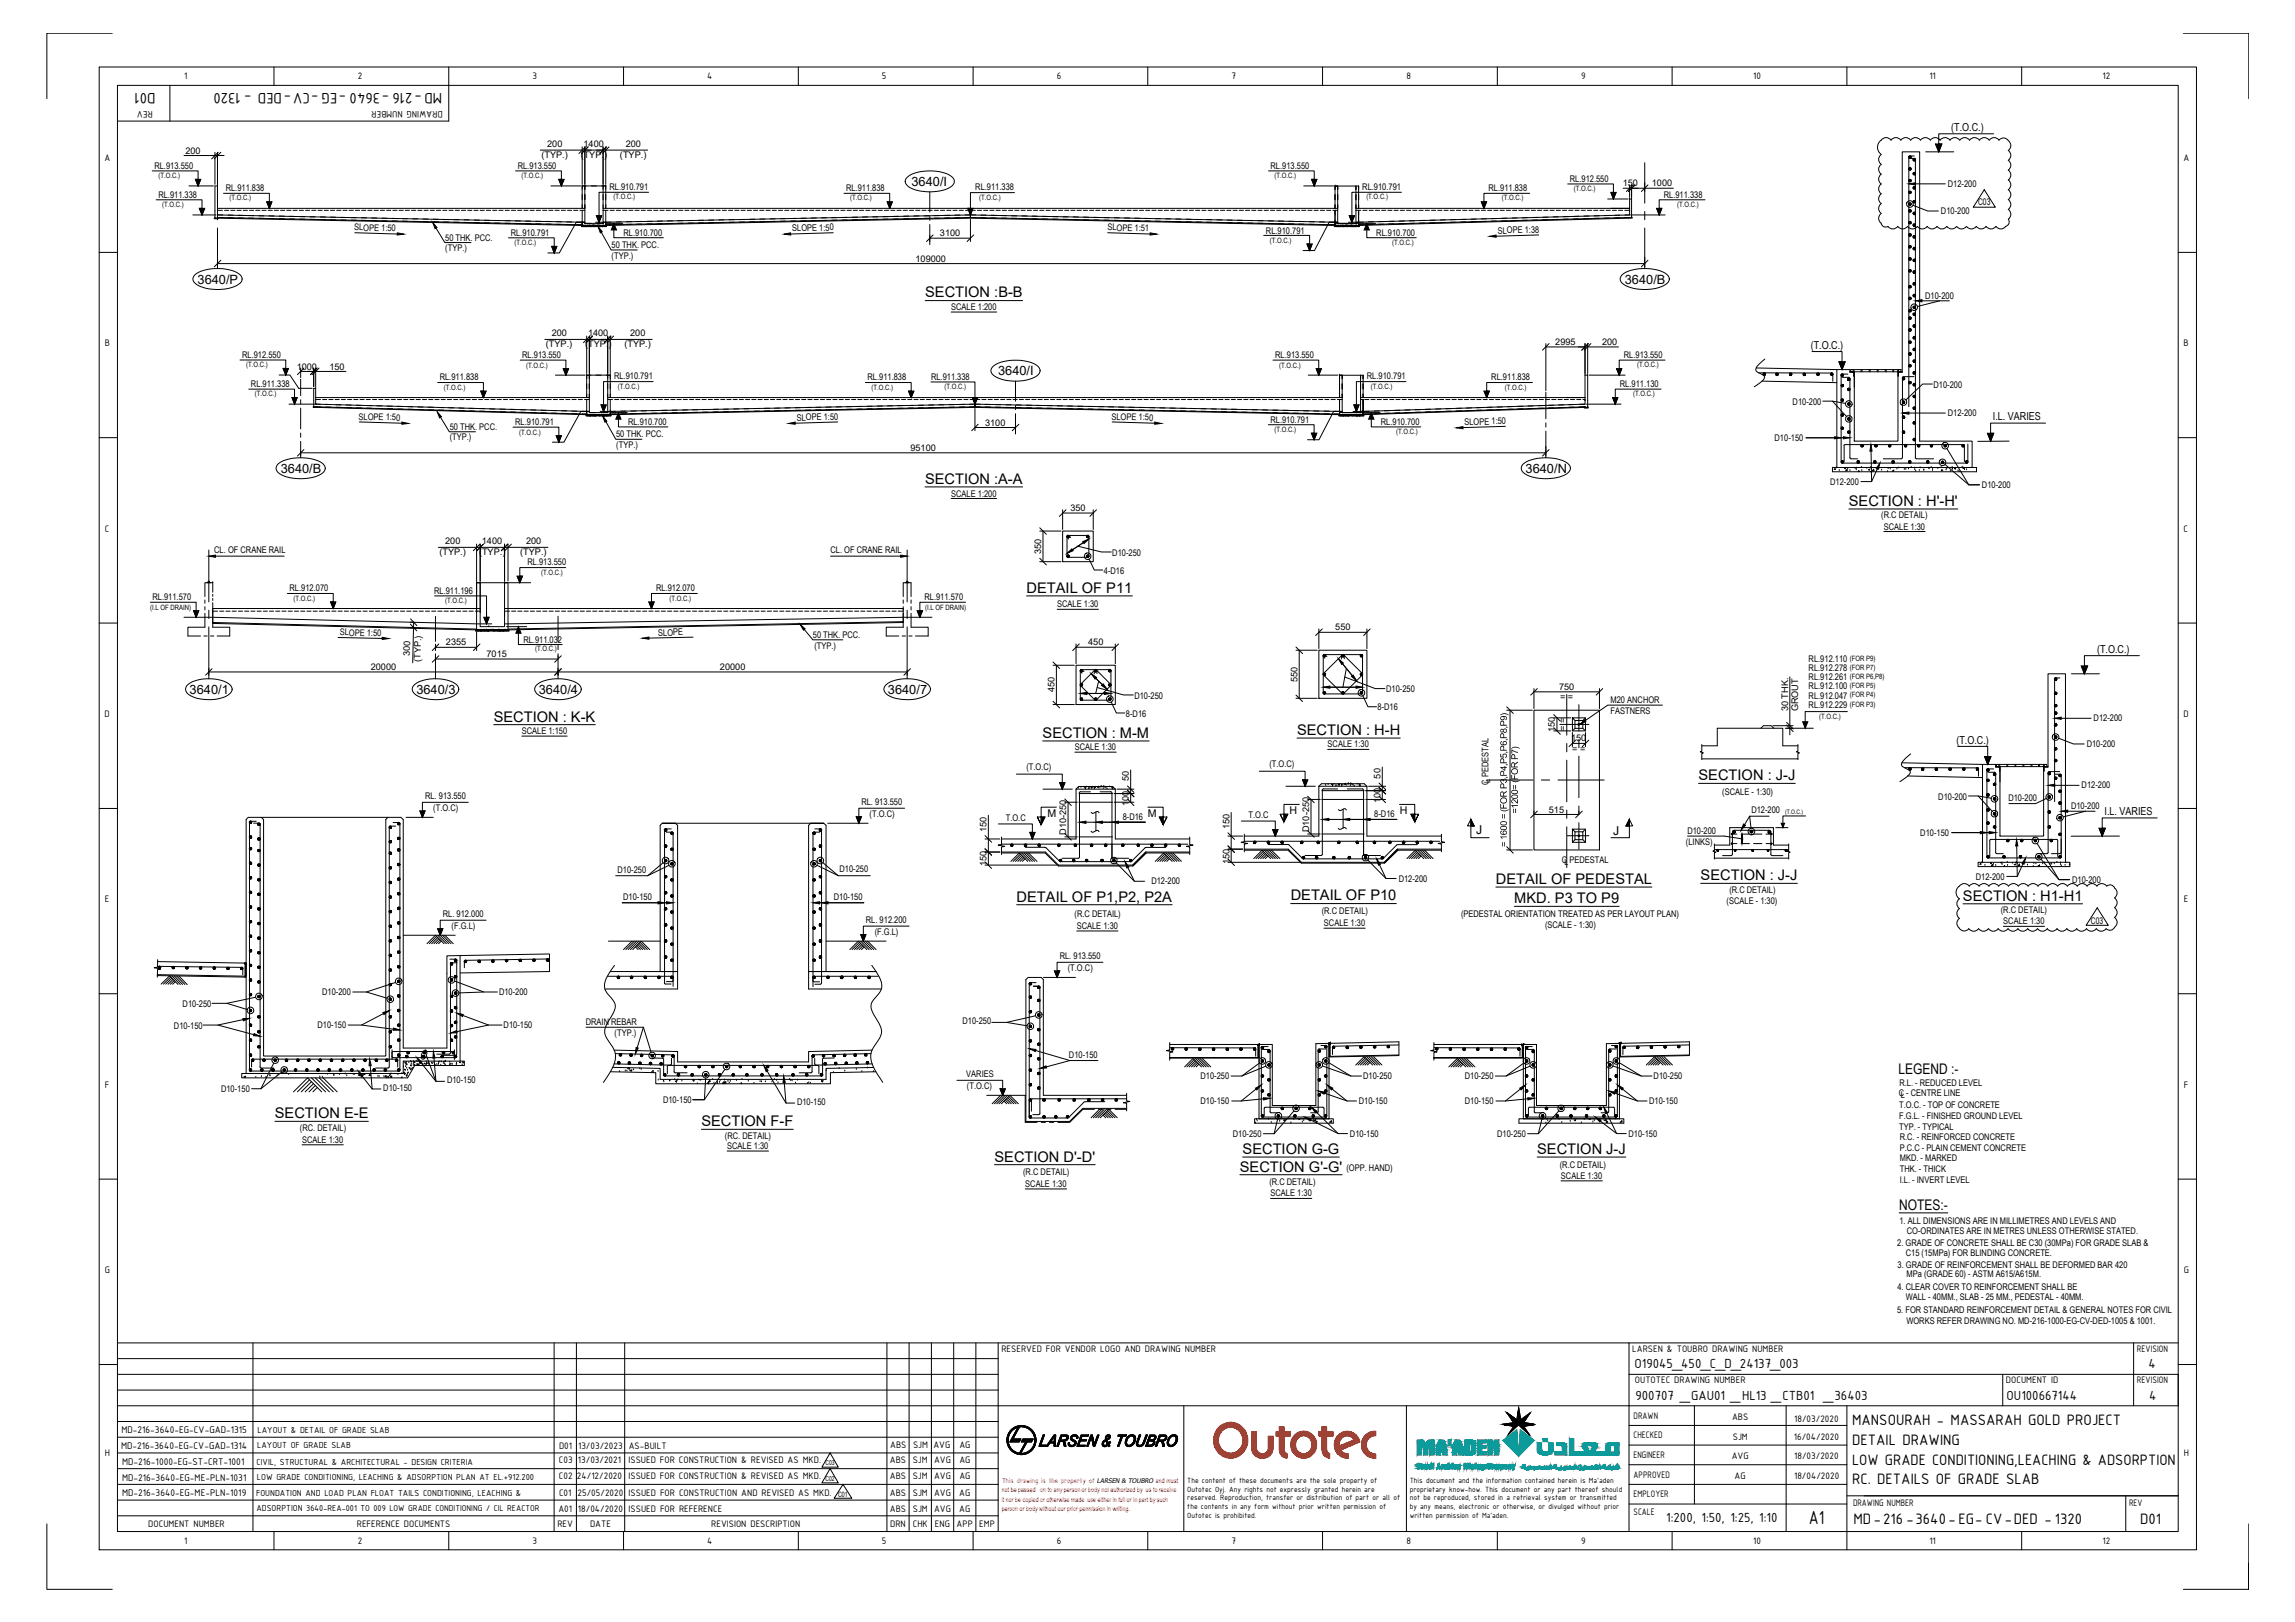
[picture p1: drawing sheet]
<svg xmlns="http://www.w3.org/2000/svg" width="841mm" height="594mm" viewBox="0 0 841 594" stroke-linecap="round" stroke-linejoin="round" font-family="sans-serif">
<defs><g id="words">
<text font-size="7.4" x="662.9" y="558.3">A1</text>
<g font-size="6">
<text x="57" y="34.1" transform="rotate(180 57 34.1)">D01</text>
<text x="162" y="34.1" transform="rotate(180 162 34.1)">MD-216 -3640 -EG -CV-DED - 1320</text>
<text x="678.7" y="522.1">MANSOURAH - MASSARAH GOLD PROJECT</text>
<text x="678.7" y="529.3">DETAIL DRAWING</text>
<text x="678.7" y="536.5">LOW GRADE CONDITIONING,LEACHING &amp; ADSORPTION</text>
<text x="678.7" y="543.7">RC. DETAILS OF GRADE SLAB</text>
<text x="679.2" y="558.1">MD-216 -3640-EG- CV-DED - 1320</text>
<text x="784.3" y="558.1">D01</text>
</g>
<g font-size="5.4">
<text x="339" y="109">SECTION :B-B</text>
<text x="339" y="177.2">SECTION :A-A</text>
<text x="677.5" y="185.3">SECTION : H'-H'</text>
<text x="376.2" y="217.1">DETAIL OF P11</text>
<text x="180.9" y="264.3">SECTION : K-K</text>
<text x="475.3" y="269.2">SECTION : H-H</text>
<text x="382.1" y="270.2">SECTION : M-M</text>
<text x="622.5" y="285.8">SECTION : J-J</text>
<text x="548.2" y="323.8">DETAIL OF PEDESTAL</text>
<text x="623.2" y="322.4">SECTION : J-J</text>
<text x="473" y="329.8">DETAIL OF P10</text>
<text x="719.4" y="329.9">SECTION : H1-H1</text>
<text x="372.6" y="330.3">DETAIL OF P1,P2, P2A</text>
<text x="554.9" y="330.8">MKD. P3 TO P9</text>
<text x="695.8" y="393.5">LEGEND :-</text>
<text x="100.7" y="409.6">SECTION E-E</text>
<text x="257" y="412.5">SECTION F-F</text>
<text x="364.4" y="425.5">SECTION D'-D'</text>
<text x="455.4" y="422.6">SECTION G-G</text>
<text x="563.3" y="422.6">SECTION J-J</text>
<text x="454.3" y="429.1">SECTION G'-G'</text>
<text x="695.9" y="443.1">NOTES:-</text>
</g>
<g font-size="5.2">
<text x="599" y="501">O19045_450_C_D_24137_003</text>
<text x="787.3" y="501">4</text>
<text x="599.3" y="512.9">900707 _GAU01 _HL13 _CTB01 _36403</text>
<text x="735.4" y="512.9">OU100667144</text>
<text x="787.6" y="512.9">4</text>
<text x="610.6" y="557.6">1:200, 1:50, 1:25, 1:10</text>
</g>
<g font-size="4.7">
<text x="334" y="68.1">3640/I</text>
<text x="72.4" y="103.9">3640/P</text>
<text x="595.4" y="103.9">3640/B</text>
<text x="365.8" y="137.4">3640/I</text>
<text x="102.9" y="173.2">3640/B</text>
<text x="559.1" y="173.2">3640/N</text>
<text x="69.5" y="254.1">3640/1</text>
<text x="152.6" y="254.1">3640/3</text>
<text x="197.5" y="254.1">3640/4</text>
<text x="325.4" y="254.1">3640/7</text>
</g>
<g font-size="4.5">
<text x="540.9" y="305.6">J</text>
<text x="591.1" y="305.7">J</text>
</g>
<g font-size="4">
<text x="715.1" y="48">(T.O.C.)</text>
<text x="663.6" y="127.7">(T.O.C.)</text>
<text x="730.3" y="154">I.L. VARIES</text>
<text x="768.5" y="239.2">(T.O.C.)</text>
<text x="716.9" y="272.3">(T.O.C.)</text>
<text x="771.2" y="298.6">I.L. VARIES</text>
</g>
<g font-size="3.9">
<text x="383.9" y="299.4">M</text>
<text x="420.6" y="299.4">M</text>
<text x="472.6" y="298.2">H</text>
<text x="513" y="298.2">H</text>
</g>
<g font-size="3.8">
<text x="44.5" y="524.8">MD-216-3640-EG-CV-GAD-1315</text>
<text x="44.4" y="530.5">MD-216-3640-EG-CV-GAD-1314</text>
<text x="44.7" y="536.5">MD-216-1000-EG-ST-CRT-1001</text>
<text x="44.7" y="542.3">MD-216-3640-EG-ME-PLN-1031</text>
<text x="44.7" y="547.8">MD-216-3640-EG-ME-PLN-1019</text>
</g>
<g font-size="3.7">
<text x="67.5" y="29">1</text>
<text x="131.1" y="29.1">2</text>
<text x="195.1" y="28.9">3</text>
<text x="259.2" y="29">4</text>
<text x="323.2" y="28.9">5</text>
<text x="387.3" y="29.1">6</text>
<text x="451.3" y="29">7</text>
<text x="515.4" y="29">8</text>
<text x="579.5" y="28.9">9</text>
<text x="642.4" y="29">10</text>
<text x="707" y="29">11</text>
<text x="770.5" y="29.1">12</text>
<text x="56" y="40.8" transform="rotate(180 56 40.8)">REV</text>
<text x="162.2" y="40.8" transform="rotate(180 162.2 40.8)">DRAWING NUMBER</text>
<text x="38.3" y="59">A</text>
<text x="800.1" y="59">A</text>
<text x="38.4" y="126.8">B</text>
<text x="800.2" y="126.8">B</text>
<text x="38.4" y="194.7">C</text>
<text x="800.2" y="194.7">C</text>
<text x="38.3" y="262.6">D</text>
<text x="800.2" y="262.6">D</text>
<text x="38.4" y="330.5">E</text>
<text x="800.3" y="330.5">E</text>
<text x="38.5" y="398.4">F</text>
<text x="800.3" y="398.4">F</text>
<text x="38.4" y="466.3">G</text>
<text x="800.3" y="466.3">G</text>
<text x="367" y="495.2">RESERVED FOR VENDOR LOGO AND DRAWING NUMBER</text>
<text x="598.2" y="495.2">LARSEN &amp; TOUBRO DRAWING NUMBER</text>
<text x="783.1" y="495.2">REVISION</text>
<text x="599.1" y="506.7">OUTOTEC DRAWING NUMBER</text>
<text x="735.1" y="506.7">DOCUMENT ID</text>
<text x="783.1" y="506.7">REVISION</text>
<text x="598.7" y="519.7">DRAWN</text>
<text x="634.7" y="520.2">ABS</text>
<text x="657.5" y="520.9">18/03/2020</text>
<text x="598.7" y="526.9">CHECKED</text>
<text x="635" y="527.3">SJM</text>
<text x="657.4" y="527.3">16/04/2020</text>
<text x="38.4" y="533.2">H</text>
<text x="204.9" y="530.8">D01</text>
<text x="211.9" y="530.8">13/03/2023</text>
<text x="230.4" y="530.8">AS-BUILT</text>
<text x="326.2" y="530.4">ABS</text>
<text x="334.6" y="530.4">SJM</text>
<text x="342" y="530.4">AVG</text>
<text x="351.6" y="530.4">AG</text>
<text x="800.3" y="533.2">H</text>
<text x="204.8" y="536">C03</text>
<text x="211.8" y="536">13/03/2021</text>
<text x="230.3" y="536">ISSUED FOR CONSTRUCTION &amp; REVISED AS MKD.</text>
<text x="326.1" y="536">ABS</text>
<text x="334.5" y="536">SJM</text>
<text x="342.3" y="536">AVG</text>
<text x="351.6" y="536">AG</text>
<text x="598.7" y="534.1">ENGINEER</text>
<text x="634.6" y="534.4">AVG</text>
<text x="657.5" y="534.5">18/03/2020</text>
<text x="204.8" y="541.8">C02</text>
<text x="211.4" y="541.8">24/12/2020</text>
<text x="230.3" y="541.8">ISSUED FOR CONSTRUCTION &amp; REVISED AS MKD.</text>
<text x="326.1" y="541.8">ABS</text>
<text x="334.5" y="541.8">SJM</text>
<text x="342.3" y="541.8">AVG</text>
<text x="351.6" y="541.8">AG</text>
<text x="598.7" y="541.3">APPROVED</text>
<text x="635.7" y="541.7">AG</text>
<text x="657.5" y="541.7">18/04/2020</text>
<text x="204.9" y="548">C01</text>
<text x="211.7" y="548">25/05/2020</text>
<text x="230.4" y="548">ISSUED FOR CONSTRUCTION AND REVISED AS MKD.</text>
<text x="326.1" y="548">ABS</text>
<text x="334.5" y="548">SJM</text>
<text x="342.3" y="548">AVG</text>
<text x="351.5" y="548">AG</text>
<text x="598.7" y="548.5">EMPLOYER</text>
<text x="679.1" y="551.4">DRAWING NUMBER</text>
<text x="780.2" y="551.4">REV</text>
<text x="204.6" y="553.7">A01</text>
<text x="211.8" y="553.7">18/04/2020</text>
<text x="230.4" y="553.7">ISSUED FOR REFERENCE</text>
<text x="326.1" y="553.7">ABS</text>
<text x="334.5" y="553.7">SJM</text>
<text x="342.3" y="553.7">AVG</text>
<text x="351.5" y="553.7">AG</text>
<text x="598.7" y="555.1">SCALE</text>
<text x="54.3" y="559.3">DOCUMENT NUMBER</text>
<text x="130.8" y="559.3">REFERENCE DOCUMENTS</text>
<text x="204.2" y="559.3">REV</text>
<text x="216.2" y="559.3">DATE</text>
<text x="260.6" y="559.3">REVISION DESCRIPTION</text>
<text x="326.2" y="559.3">DRN</text>
<text x="334.5" y="559.3">CHK</text>
<text x="342.6" y="559.3">ENG</text>
<text x="350.5" y="559.3">APP</text>
<text x="358.8" y="559.3">EMP</text>
<text x="67.5" y="565.4">1</text>
<text x="131.1" y="565.4">2</text>
<text x="195.1" y="565.3">3</text>
<text x="259.2" y="565.4">4</text>
<text x="323.2" y="565.3">5</text>
<text x="387.3" y="565.4">6</text>
<text x="451.3" y="565.4">7</text>
<text x="515.4" y="565.4">8</text>
<text x="579.5" y="565.5">9</text>
<text x="642.4" y="565.4">10</text>
<text x="707" y="565.4">11</text>
<text x="770.5" y="565.4">12</text>
</g>
<g font-size="3.5">
<text x="94.3" y="524.7">LAYOUT &amp; DETAIL OF GRADE SLAB</text>
<text x="94.3" y="530.5">LAYOUT OF GRADE SLAB</text>
<text x="94" y="536.4">CIVIL, STRUCTURAL &amp; ARCHITECTURAL - DESIGN CRITERIA</text>
<text x="94.1" y="542.1">LOW GRADE CONDITIONING, LEACHING &amp; ADSORPTION PLAN AT EL.+912.200</text>
<text x="93.9" y="548">FOUNDATION AND LOAD PLAN FLOAT TAILS CONDITIONING, LEACHING &amp;</text>
<text x="94" y="553.4">ADSORPTION 3640-REA-001 TO 009 LOW GRADE CONDITIONING / CIL REACTOR</text>
</g>
<g font-size="3.4">
<text x="200.5" y="53.8">200</text>
<text x="213.9" y="53.8">1400</text>
<text x="229.3" y="53.8">200</text>
<text x="67.9" y="56.3">200</text>
<text x="198.4" y="57.9">(TYP.)</text>
<text x="212.8" y="57.9">(TYP.)</text>
<text x="227.2" y="57.9">(TYP.)</text>
<text x="56.6" y="61.8">RL.913.550</text>
<text x="189.7" y="61.8">RL.913.550</text>
<text x="465.6" y="61.8">RL.913.550</text>
<text x="82.7" y="70">RL.911.838</text>
<text x="223.3" y="69.6">RL.910.791</text>
<text x="310" y="70">RL.911.838</text>
<text x="357.4" y="69.8">RL.911.338</text>
<text x="499.2" y="69.6">RL.910.791</text>
<text x="545.5" y="70">RL.911.838</text>
<text x="575.3" y="66.5">RL.912.550</text>
<text x="594.6" y="68.3">150</text>
<text x="605.4" y="68.3">1000</text>
<text x="713.8" y="68.4">D12-200</text>
<text x="58" y="72.4">RL.911.338</text>
<text x="609.7" y="72.4">RL.911.338</text>
<text x="724.9" y="75.3">C03</text>
<text x="711.3" y="78.4">D10-200</text>
<text x="129.8" y="84.4" transform="rotate(2 129.8 84.4)">SLOPE 1:50</text>
<text x="163.1" y="88.2">50 THK. PCC.</text>
<text x="187.1" y="86.5">RL.910.791</text>
<text x="228.5" y="86.5">RL.910.700</text>
<text x="290.3" y="84.8" transform="rotate(-2 290.3 84.8)">SLOPE 1:50</text>
<text x="344.5" y="86.6">3100</text>
<text x="405.8" y="84.4" transform="rotate(1 405.8 84.4)">SLOPE 1:51</text>
<text x="463.9" y="85.6">RL.910.791</text>
<text x="504.3" y="86.5">RL.910.700</text>
<text x="548.8" y="85.6" transform="rotate(-1 548.8 85.6)">SLOPE 1:38</text>
<text x="163.2" y="92">(TYP.)</text>
<text x="224.1" y="90.9">50 THK. PCC.</text>
<text x="224.1" y="94.7">(TYP.)</text>
<text x="335.5" y="95.9">109000</text>
<text x="348.6" y="113.6">SCALE 1:200</text>
<text x="705.5" y="109.3">D10-200</text>
<text x="202.2" y="123.1">200</text>
<text x="215.5" y="123.1">1400</text>
<text x="231" y="123.1">200</text>
<text x="88.7" y="131">RL.912.550</text>
<text x="191.4" y="131.1">RL.913.550</text>
<text x="200.1" y="127.2">(TYP.)</text>
<text x="214.4" y="127.2">(TYP.)</text>
<text x="228.8" y="127.2">(TYP.)</text>
<text x="467.3" y="131.1">RL.913.550</text>
<text x="570" y="126.4">2995</text>
<text x="587.1" y="126.4">200</text>
<text x="595.1" y="131">RL.913.550</text>
<text x="108.7" y="135.4">1000</text>
<text x="120.7" y="135.4">150</text>
<text x="92" y="141.7">RL.911.338</text>
<text x="161.1" y="139.3">RL.911.838</text>
<text x="225" y="139">RL.910.791</text>
<text x="317.9" y="139.3">RL.911.838</text>
<text x="341.2" y="139.1">RL.911.338</text>
<text x="500.9" y="139">RL.910.791</text>
<text x="546.5" y="139.3">RL.911.838</text>
<text x="593.6" y="141.7">RL.911.130</text>
<text x="708.6" y="142.1">D10-200</text>
<text x="656.9" y="148.3">D10-200</text>
<text x="131.4" y="153.7" transform="rotate(2 131.4 153.7)">SLOPE 1:50</text>
<text x="188.8" y="155.8">RL.910.791</text>
<text x="230.2" y="155.8">RL.910.700</text>
<text x="292" y="154.1" transform="rotate(-2 292 154.1)">SLOPE 1:50</text>
<text x="361" y="155.9">3100</text>
<text x="407.3" y="153.7" transform="rotate(2 407.3 153.7)">SLOPE 1:50</text>
<text x="465.6" y="154.9">RL.910.791</text>
<text x="506" y="155.8">RL.910.700</text>
<text x="536.6" y="155.7" transform="rotate(-2 536.6 155.7)">SLOPE 1:50</text>
<text x="713.8" y="152.4">D12-200</text>
<text x="164.8" y="157.5">50 THK. PCC.</text>
<text x="164.8" y="161.3">(TYP.)</text>
<text x="225.8" y="160.2">50 THK. PCC.</text>
<text x="650.3" y="161.4">D10-150</text>
<text x="225.8" y="164">(TYP.)</text>
<text x="333.7" y="165.2">95100</text>
<text x="670.7" y="177.6">D12-200</text>
<text x="726.3" y="178.7">D10-200</text>
<text x="348.6" y="181.8">SCALE 1:200</text>
<text x="392.2" y="187.3">350</text>
<text x="689.4" y="189.9">(R.C DETAIL)</text>
<text x="690.4" y="194">SCALE 1:30</text>
<text x="78.5" y="202.4">CL. OF CRANE RAIL</text>
<text x="161" y="203.4">(TYP.)</text>
<text x="163.1" y="199.3">200</text>
<text x="175.5" y="203.4">(TYP.)</text>
<text x="176.6" y="199.3">1400</text>
<text x="190.7" y="203.4">(TYP.)</text>
<text x="192.8" y="199.3">200</text>
<text x="304.3" y="202.4">CL. OF CRANE RAIL</text>
<text x="381.6" y="202.9" transform="rotate(-90 381.6 202.9)">350</text>
<text x="407.6" y="203.5">D10-250</text>
<text x="193.3" y="207.1">RL.913.550</text>
<text x="404.5" y="210.2">4-D16</text>
<text x="55.9" y="219.8">RL.911.570</text>
<text x="106.1" y="216.6">RL.912.070</text>
<text x="159.1" y="217.5">RL.911.196</text>
<text x="240.4" y="216.6">RL.912.070</text>
<text x="338.8" y="219.8">RL.911.570</text>
<text x="387.4" y="222.4">SCALE 1:30</text>
<text x="124.5" y="232.7" transform="rotate(2 124.5 232.7)">SLOPE 1:50</text>
<text x="241.2" y="232.9" transform="rotate(-2 241.2 232.9)">SLOPE</text>
<text x="297.9" y="233.7">50 THK. PCC.</text>
<text x="489.3" y="230.9">550</text>
<text x="163.4" y="236.4">2355</text>
<text x="191.8" y="235.5">RL.911.032</text>
<text x="298.4" y="237.7">(TYP.)</text>
<text x="398.8" y="236.4">450</text>
<text x="135.9" y="245.5">20000</text>
<text x="150.1" y="240.3" transform="rotate(-88 150.1 240.3)">300</text>
<text x="154.1" y="242.5" transform="rotate(-89 154.1 242.5)">(TYP.)</text>
<text x="178.3" y="240.7">7015</text>
<text x="263.8" y="245.5">20000</text>
<text x="662.8" y="245.8">RL.912.278</text>
<text x="662.8" y="242.5">RL.912.110</text>
<text x="475.5" y="249.8" transform="rotate(-90 475.5 249.8)">550</text>
<text x="662.8" y="249.1">RL.912.261</text>
<text x="386.5" y="253.6" transform="rotate(-90 386.5 253.6)">450</text>
<text x="415.7" y="255.9">D10-250</text>
<text x="507.9" y="253.6">D10-250</text>
<text x="571.4" y="252.8">750</text>
<text x="571.7" y="256.4">= =</text>
<text x="590.2" y="257.4">M20 ANCHOR</text>
<text x="662.8" y="255.8">RL.912.047</text>
<text x="662.8" y="252.5">RL.912.100</text>
<text x="412.6" y="262.5">8-D16</text>
<text x="504.8" y="260.2">8-D16</text>
<text x="590.2" y="261.4">FASTNERS</text>
<text x="655.3" y="260.5" transform="rotate(-90 655.3 260.5)">30 THK.</text>
<text x="658.9" y="260.5" transform="rotate(-90 658.9 260.5)">GROUT</text>
<text x="662.8" y="259.4">RL.912.229</text>
<text x="191.2" y="268.9">SCALE 1:150</text>
<text x="569.8" y="268.2" transform="rotate(-90 569.8 268.2)">150</text>
<text x="573.8" y="267.7" transform="rotate(-90 573.8 267.7)">= =</text>
<text x="767.2" y="264.2">D12-200</text>
<text x="393.9" y="274.8">SCALE 1:30</text>
<text x="486.5" y="273.8">SCALE 1:30</text>
<text x="575.7" y="271.5">150</text>
<text x="576.2" y="275.5">= =</text>
<text x="764.7" y="273.6">D10-200</text>
<text x="376.2" y="281.9">(T.O.C)</text>
<text x="465.2" y="280.9">(T.O.C)</text>
<text x="413.7" y="286.2" transform="rotate(-90 413.7 286.2)">50</text>
<text x="505.9" y="285.1" transform="rotate(-90 505.9 285.1)">50</text>
<text x="545.5" y="287.3" transform="rotate(-90 545.5 287.3)">C PEDESTAL</text>
<text x="155.8" y="292.8">RL. 913.550</text>
<text x="631.1" y="291.3">(SCALE - 1:30)</text>
<text x="710.3" y="293">D10-200</text>
<text x="736" y="293.4">D10-200</text>
<text x="762.8" y="288.7">D12-200</text>
<text x="158.8" y="297.1">(T.O.C)</text>
<text x="315.7" y="294.9">RL. 913.550</text>
<text x="318.7" y="299.2">(T.O.C)</text>
<text x="413.7" y="295.1" transform="rotate(-90 413.7 295.1)">100</text>
<text x="457.6" y="299.6">T.O.C</text>
<text x="503.6" y="299.3">8-D16</text>
<text x="505.9" y="294.1" transform="rotate(-90 505.9 294.1)">100</text>
<text x="556.2" y="298" transform="rotate(-90 556.2 298)">=1200= (FOR P7)</text>
<text x="567.6" y="297.7">515</text>
<text x="641.8" y="297.8">D12-200</text>
<text x="758.9" y="296.3">D10-200</text>
<text x="361.6" y="304.7" transform="rotate(-90 361.6 304.7)">150</text>
<text x="368.6" y="300.7">T.O.C</text>
<text x="390.8" y="305.8" transform="rotate(-90 390.8 305.8)">D10-250</text>
<text x="411.4" y="300.4">8-D16</text>
<text x="450.5" y="303.6" transform="rotate(-90 450.5 303.6)">150</text>
<text x="479.8" y="304.8" transform="rotate(-90 479.8 304.8)">D10-250</text>
<text x="618.3" y="305.5">D10-200</text>
<text x="552.2" y="310.2" transform="rotate(-90 552.2 310.2)">= 1600 = (FOR P3,P4,P5,P6,P8,P9)</text>
<text x="617.8" y="309.6">(LINKS)</text>
<text x="703.7" y="306.1">D10-150</text>
<text x="361.6" y="317.4" transform="rotate(-90 361.6 317.4)">150</text>
<text x="450.5" y="316.3" transform="rotate(-90 450.5 316.3)">150</text>
<text x="572.4" y="316">C PEDESTAL</text>
<text x="226.3" y="319.7">D10-250</text>
<text x="307.7" y="319.5">D10-250</text>
<text x="421.9" y="323.9">D12-200</text>
<text x="512.6" y="322.9">D12-200</text>
<text x="724.1" y="322.2">D12-200</text>
<text x="759.4" y="323.3">D10-200</text>
<text x="228.4" y="329.7">D10-150</text>
<text x="305.5" y="329.7">D10-150</text>
<text x="633.8" y="326.9">(R.C DETAIL)</text>
<text x="162.3" y="335.9">RL. 912.000</text>
<text x="393.8" y="335.7">(R.C DETAIL)</text>
<text x="484.4" y="334.7">(R.C DETAIL)</text>
<text x="535.4" y="335.9">(PEDESTAL ORIENTATION TREATED AS PER LAYOUT PLAN)</text>
<text x="632.7" y="331.1">(SCALE - 1:30)</text>
<text x="733.2" y="334.5">(R.C DETAIL)</text>
<text x="165.5" y="340.3">(F.G.L)</text>
<text x="317.3" y="338.1">RL. 912.200</text>
<text x="394.6" y="340.3">SCALE 1:30</text>
<text x="485.2" y="339.2">SCALE 1:30</text>
<text x="566.2" y="339.9">(SCALE - 1:30)</text>
<text x="734.1" y="338.6">SCALE 1:30</text>
<text x="766.3" y="338.3">C03</text>
<text x="320.5" y="342.4">(F.G.L)</text>
<text x="388.4" y="351.4">RL. 913.550</text>
<text x="391.3" y="355.7">(T.O.C)</text>
<text x="118.1" y="364.3">D10-200</text>
<text x="182.9" y="364.3">D10-200</text>
<text x="66.9" y="368.7">D10-250</text>
<text x="63.7" y="376.7">D10-150</text>
<text x="116.4" y="376.6">D10-150</text>
<text x="184.6" y="376.6">D10-150</text>
<text x="214.7" y="375.5">DRAIN REBAR</text>
<text x="352.7" y="375.2">D10-250</text>
<text x="225.2" y="379.5">(TYP.)</text>
<text x="391.7" y="387.7">D10-150</text>
<text x="354.1" y="394.6">VARIES</text>
<text x="440" y="395.2">D10-250</text>
<text x="499.5" y="395.2">D10-250</text>
<text x="536.8" y="395.2">D10-250</text>
<text x="606" y="395.2">D10-250</text>
<text x="81" y="400">D10-150</text>
<text x="140.4" y="399.6">D10-150</text>
<text x="163.8" y="396.8">D10-150</text>
<text x="354.4" y="398.9">(T.O.C)</text>
<text x="695.8" y="401.3">C - CENTRE LINE</text>
<text x="696" y="397.6">R.L. - REDUCED LEVEL</text>
<text x="243" y="404">D10-150</text>
<text x="292.1" y="404.7">D10-150</text>
<text x="440" y="404.5">D10-150</text>
<text x="498" y="404.5">D10-150</text>
<text x="536.8" y="404.5">D10-150</text>
<text x="604.4" y="404.5">D10-150</text>
<text x="695.9" y="405.8">T.O.C. - TOP OF CONCRETE</text>
<text x="696.6" y="402.2">L</text>
<text x="696" y="409.8">F.G.L. - FINISHED GROUND LEVEL</text>
<text x="696" y="413.7">TYP. - TYPICAL</text>
<text x="109.9" y="414.3">(RC. DETAIL)</text>
<text x="110.7" y="418.6">SCALE 1:30</text>
<text x="265.6" y="417.1">(RC. DETAIL)</text>
<text x="451.8" y="416.3">D10-250</text>
<text x="494.7" y="416.5">D10-150</text>
<text x="548.6" y="416.3">D10-250</text>
<text x="596.8" y="416.5">D10-150</text>
<text x="696.2" y="417.5">R.C. - REINFORCED CONCRETE</text>
<text x="266.5" y="420.9">SCALE 1:30</text>
<text x="696.2" y="421.5">P.C.C - PLAIN CEMENT CONCRETE</text>
<text x="696.2" y="425.3">MKD. - MARKED</text>
<text x="374.9" y="430.2">(R.C DETAIL)</text>
<text x="493.4" y="428.8">(OPP. HAND)</text>
<text x="571.6" y="427.6">(R.C DETAIL)</text>
<text x="572" y="431.8">SCALE 1:30</text>
<text x="696.2" y="429.4">THK. - THICK</text>
<text x="375.7" y="434.8">SCALE 1:30</text>
<text x="465.2" y="434.1">(R.C DETAIL)</text>
<text x="696.2" y="433.2">I.L. - INVERT LEVEL</text>
<text x="465.6" y="438.2">SCALE 1:30</text>
<text x="696.1" y="448.4">1. ALL DIMENSIONS ARE IN MILLIMETRES AND LEVELS AND</text>
<text x="698.8" y="452">CO-ORDINATES ARE IN METRES UNLESS OTHERWISE STATED.</text>
<text x="695.3" y="456.3">2. GRADE OF CONCRETE SHALL BE C30 (30MPa) FOR GRADE SLAB &amp;</text>
<text x="698.4" y="460.1">C15 (15MPa) FOR BLINDING CONCRETE.</text>
<text x="695.4" y="464.6">3. GRADE OF REINFORCEMENT SHALL BE DEFORMED BAR 420</text>
<text x="698.7" y="467.8">MPa (GRADE 60) - ASTM A615/A615M.</text>
<text x="695.3" y="472.5">4. CLEAR COVER TO REINFORCEMENT SHALL BE</text>
<text x="698.4" y="476.2">WALL - 40MM., SLAB - 25 MM., PEDESTAL - 40MM.</text>
<text x="695.2" y="480.9">5. FOR STANDARD REINFORCEMENT DETAIL &amp; GENERAL NOTES FOR CIVIL</text>
<text x="698.6" y="484.9">WORKS REFER DRAWING NO. MD-216-1000-EG-CV-DED-1005 &amp; 1001.</text>
</g>
<g font-size="3.1">
<text x="546" y="286.6" transform="rotate(-90 546 286.6)">L</text>
<text x="573.3" y="316.7">L</text>
</g>
<g font-size="3">
<text x="435.1" y="543.2">The content of these documents are the sole property of</text>
<text x="516.6" y="543.2">This document and the information contained herein is Ma'aden</text>
<text x="435.1" y="546.4">Outotec Oyj. Any rights not expressly granted herein are</text>
<text x="435.1" y="549.6">reserved. Reproduction, transfer or distribution of part or all of</text>
<text x="516.6" y="546.4">proprietary know-how. This document or any part thereof should</text>
<text x="516.6" y="549.6">not be reproduced, stored in a retrieval system or transmitted</text>
<text x="435.1" y="552.8">the contents in any form without prior written permission of</text>
<text x="435.1" y="556">Outotec is prohibited.</text>
<text x="516.6" y="552.8">by any means, electronic or otherwise, or divulged without prior</text>
<text x="516.6" y="556">written permission of Ma'aden.</text>
</g>
<g font-size="2.7">
<text x="58" y="65.2">(T.O.C.)</text>
<text x="191.2" y="65.3">(T.O.C.)</text>
<text x="467.1" y="65.3">(T.O.C.)</text>
<text x="576.7" y="70">(T.O.C.)</text>
<text x="59.5" y="75.8">(T.O.C.)</text>
<text x="84.1" y="73.4">(T.O.C.)</text>
<text x="224.8" y="73">(T.O.C.)</text>
<text x="311.5" y="73.4">(T.O.C.)</text>
<text x="358.8" y="73.1">(T.O.C.)</text>
<text x="500.7" y="73">(T.O.C.)</text>
<text x="550.4" y="73.4">(T.O.C.)</text>
<text x="614.6" y="75.8">(T.O.C.)</text>
<text x="188.6" y="89.9">(T.O.C.)</text>
<text x="465.4" y="89">(T.O.C.)</text>
<text x="510.1" y="89.6">(T.O.C.)</text>
<text x="90.2" y="134.5">(T.O.C.)</text>
<text x="192.9" y="134.6">(T.O.C.)</text>
<text x="468.7" y="134.6">(T.O.C.)</text>
<text x="600" y="134.5">(T.O.C.)</text>
<text x="162.6" y="142.8">(T.O.C.)</text>
<text x="226.5" y="142.4">(T.O.C.)</text>
<text x="319.3" y="142.8">(T.O.C.)</text>
<text x="346.1" y="142.5">(T.O.C.)</text>
<text x="502.4" y="142.4">(T.O.C.)</text>
<text x="551.4" y="142.8">(T.O.C.)</text>
<text x="93.4" y="145.2">(T.O.C.)</text>
<text x="598.5" y="145.2">(T.O.C.)</text>
<text x="190.2" y="159.2">(T.O.C.)</text>
<text x="467" y="158.3">(T.O.C.)</text>
<text x="511.6" y="159">(T.O.C.)</text>
<text x="198.3" y="210.7">(T.O.C.)</text>
<text x="107.6" y="220">(T.O.C.)</text>
<text x="163.2" y="220.9">(T.O.C.)</text>
<text x="245.3" y="220">(T.O.C.)</text>
<text x="55" y="223.4">(I.L OF DRAIN)</text>
<text x="339" y="223.4">(I.L OF DRAIN)</text>
<text x="196.2" y="238.5">(T.O.C.)</text>
<text x="677.9" y="245.3">(FOR P7)</text>
<text x="677.9" y="242">(FOR P9)</text>
<text x="677.9" y="252">(FOR P5)</text>
<text x="677.9" y="248.6">(FOR P6,P8)</text>
<text x="677.9" y="255.4">(FOR P4)</text>
<text x="666.6" y="263.5">(T.O.C.)</text>
<text x="677.9" y="259.1">(FOR P3)</text>
<text x="307.1" y="548.3">C01</text>
</g>
<text font-size="2.7" fill="#f00" x="367.2" y="543">This drawing is the property of</text>
<g font-size="2.5">
<text x="302.5" y="536.7">C03</text>
<text x="302.5" y="542.4">C02</text>
</g>
<text font-size="2.4" x="402" y="543">LARSEN &amp; TOUBRO and must</text>
<g font-size="2.4" fill="#f00">
<text x="367.1" y="546.5">not be passed on to any person or body not authorized by us to receive</text>
<text x="367.1" y="550">it nor be copied or otherwise made use either in full or in part by such</text>
<text x="367.1" y="553.4">person or body without our prior permission in writing.</text>
</g>
<text font-size="2.2" x="654.2" y="298.1">(T.O.C.)</text>
</g></defs>
<!-- layer: CI-TEXT -->
<g fill="none" stroke="#000" stroke-width=".37">
<path d="M339 110.1h35.8M348.6 114.3h16.6M339 178.3h35.8M348.6 182.6h16.6M677.5 186.4h40M690.4 194.7h15.1M376.2 218.3h38.8M387.4 223.2h15.1M180.9 265.4h37.3M191.2 269.6h16.6M382.1 271.4h39M393.9 275.5h15.2"/>
<path d="M475.3 270.3h37.9M486.5 274.5h15.2M372.6 331.4h56.9M473 330.9h38.7M485.2 340h15.1M719.4 331h43.8M734.1 339.3h15.1M394.6 341h15.1M100.7 410.7h34.3M110.7 419.3h15.1M257 413.6h33.7M266.5 421.6h15.1"/>
<path d="M364.4 426.6h36.9M375.7 435.5h15.1M454.3 430.3h37.6M455.4 423.8h35.4M465.6 438.9h15.1M563.3 423.8h32.5M572 432.5h15.2"/>
</g>
<!-- layer: CI-DIM -->
<g fill="none" stroke="#000" stroke-width=".37">
<path d="M67.4 57h14.7M78.8 55.8v11.7M79.7 55.8v11.7M198 55h18.7M213.3 53.8v13.7M214.3 53.8v13.7M214.3 55h6.7M218.6 55h18.7M221 53.8v13.7M222 53.8v13.7M705.7 55.6h10.3M69.2 68.1h9"/>
<path d="M70.7 78.7h8.4M201.9 68.1h10.9M332.5 64.9a14.6 14.6 0 0 1 11.3-2.1 7.2 7.2 0 0 1 5.9 3.1 3 3 0 0 1-2.8 3.3 17.9 17.9 0 0 1-13.9-.8 2.1 2.1 0 0 1-.5-3.5zM477.8 68.1h10.9M589.1 72.9h7.5M594.8 68.9h5.5M597.2 67.7v4.6M597.5 78.7h12.7M597.9 68.9h15.3M597.9 67.7v4.6M602.7 66.9v3.2M701.9 67.3h11"/>
<path d="M727.1 69.5l4.1 6.4h-8.1zM79.7 95.9v1.8M79.7 96.5h523M130 85.2l15.6 .5M159.8 83.6l3.2 5.2h9.6M213.8 81.4h-2.6l-6.2 11.3h-4.2M218.3 81.4h2.5M220.4 85.1l3.6 6.5h9.5M222.2 81.8h6M305.3 85.2l-15.5 .5M340.7 86.3v2.2M340.7 87.2h14.9"/>
<path d="M355.6 80.2v8.3M405.9 85.2l15.6 .5M489.7 81.4h-2.6l-5.4 10.4h-4.2M494.1 81.4h2.6M498.1 81.8h6M563.9 86l-15.6 .5M602.7 94.2v3.5M71.4 100.7a16.3 16.3 0 0 1 15.3-.9l.7 .4a2.16 2.16 0 0 1 1.3 2 2.16 2.16 0 0 1-1.3 2 16.2 16.2 0 0 1-16-.5 1.9 1.9 0 0 1 0-3zM594.4 100.7a16.3 16.3 0 0 1 15.3-.9l.7 .4a2.16 2.16 0 0 1 1.3 2 2.16 2.16 0 0 1-1.3 2 16.3 16.3 0 0 1-16-.5 1.97 1.97 0 0 1 0-3zM704.3 110.2h6.5M102.3 137.4h3.9l3.3 4.8h4.9M110.2 134.8v3.5"/>
<path d="M110.2 136h4.8M112.6 136h14.2M115 134.8v6.8M115.7 134.8v6.8M199.7 124.3h18.7M203.5 137.4h10.9M215 123.1v13.7M216 123.1v13.7M216 124.3h6.7M220.3 124.3h18.7M222.7 123.1v13.7M223.6 123.1v13.7"/>
<path d="M363.9 134.2a16.3 16.3 0 0 1 15.3-.9 2.46 2.46 0 0 1 2 2.4 2.46 2.46 0 0 1-2 2.5 17.2 17.2 0 0 1-14.8-.5 2.1 2.1 0 0 1-.5-3.5zM479.4 137.4h10.9M566.5 125.8v17.3M566.5 127.1h14.3M578.4 127.1h14.7M580.8 125.8v11M581.8 125.8v11M582.4 137.4h13.1M646.8 131.5a7.1 7.1 0 0 0-3.4 3.8l.4 .8 2.1 1.2a1.17 1.17 0 0 1 .8 1.1 1.17 1.17 0 0 1-.9 1.1l-2.9 2.2M105.9 148h9.5M131.7 154.5l15.6 .5M161.4 152.9l3.3 5.2h9.5"/>
<path d="M215.4 150.7h-2.6l-6.1 11.3h-4.3M219.9 150.7h2.5M222 154.4l3.7 6.5h9.5M223.9 151.1h6M307 154.5l-15.6 .5M357.3 149.6v8.2M357.3 156.6h14.8M372.1 155.6v2.2M407.6 154.5l15.5 .5M491.3 150.7h-2.6l-5.4 10.4h-4.1M495.8 150.7h2.5M499.8 151.1h5.9"/>
<path d="M551.7 156.2l-15.6 .4M581.4 148h12.6M699.5 151.3h13.4M101.9 170a16 16 0 0 1 13.5-1.6l1.8 .7a2.47 2.47 0 0 1 2 2.4 2.47 2.47 0 0 1-2 2.4 17.5 17.5 0 0 1-14.7-.4 2.16 2.16 0 0 1-.6-3.5zM110.2 165.2v1.8M110.2 165.8h456.3M558.2 170a16 16 0 0 1 13.5-1.6l1.8 .7a2.47 2.47 0 0 1 2 2.4 2.47 2.47 0 0 1-2 2.4 17.5 17.5 0 0 1-14.7-.4 2.16 2.16 0 0 1-.6-3.5zM566.5 163.5v3.5M661.8 160.3h13.7M685.7 165.2l.2 11.2M687.9 171.8l-2 4.6h-3.9M736.2 161.6l-11.4 .1"/>
<path d="M174.7 199.3v13.5M176 199.3v13.5M184.9 199.3v13.5M186.2 199.3v13.5M381 194.5h7.8M382.2 194.5v11.2M389.4 186.7v7.2M389.4 187.9h11.2M399 197.4l-8 5.3M400.6 186.7v7.2M78.9 203.7h25.2M160.6 200.5h40.2"/>
<path d="M186.5 213.4h8M304.4 203.7h25.7M381 205.7h7.8M395 200.1l8.6 2.1h3.6M67.4 226.1h10.2M123.9 233.5l16.2 .3M150.4 229.8h1.3M150.4 227.9h1.4M151.6 227.9l-.4 14.9M159.6 235.9v2.4M159.6 237.1h15.1M174.7 231.4v6.9"/>
<path d="M176.3 228.5h3.9M185.6 229.5h7.4M254 233.4l-16.2 .3M294.8 230.6l3.1 3.7h10.9M331.3 226.1h10.2M394.3 235.9v7.2M394.3 237.1h14.4M408.7 235.9v7.2M474.9 238.2h7.8M476.1 238.2v17.6M483.3 230.4v7.2M483.3 231.6h17.6"/>
<path d="M500.9 230.4v7.2M68.5 251.1a14 14 0 0 1 12.8-1.9l1.7 .8a2.53 2.53 0 0 1 2.1 2.4 2.53 2.53 0 0 1-2.1 2.5 15.7 15.7 0 0 1-14-.7 2.11 2.11 0 0 1-.5-3.1zM76.5 244.8v2.5M76.5 246.1h255.9M151.6 251.1a12.9 12.9 0 0 1 10.6-2.3 6.9 6.9 0 0 1 5.8 3.1 2.79 2.79 0 0 1-1.9 3 15.7 15.7 0 0 1-14.1-.7 2.06 2.06 0 0 1-.4-3.1zM159.6 240.1v2.5M159.6 241.4h44.9M196.5 251.1a12.9 12.9 0 0 1 10.6-2.3 6.9 6.9 0 0 1 5.8 3.1 2.66 2.66 0 0 1-1.9 3 15.8 15.8 0 0 1-14.1-.7 2.06 2.06 0 0 1-.4-3.1zM204.5 240.2v.6M204.5 244.8v2.5M324.9 250.6a14.9 14.9 0 0 1 15.4 .3 2.16 2.16 0 0 1-.6 3.6 15.1 15.1 0 0 1-14.8-.3 2.13 2.13 0 0 1 0-3.6zM332.4 245.4v1.9"/>
<path d="M385.9 243.7h7.8M385.9 258h7.8M387.1 243.7v14.3M395.9 254h11.2M399.9 246.7l4.1 4.1M401.6 248.4l4.1 4.1M402.1 251.8l9.6 2.7h3.6M402.6 249.5l-1.1 4.5M474.9 255.8h7.8M484.9 251.7h14.4M490.5 241.2l6.6 8.1M492.7 247.9l11.3 4.3h3.5"/>
<path d="M493.4 244.8l-1.3 6.9M562.1 252.2v7.3M562.1 253.4h24M586.1 252.2v7.3M609.2 258.3h-20l-8.3 5.6M655.9 247.9v21.2M759.1 246.8h10.3M552.1 260.1h9.4M553.4 260.1v51.2M569.4 262.9h6.2M569.4 267.7h6.2M570.6 262.9v4.8"/>
<path d="M571.6 265.3h10.7M576.2 268.3v5.2M576.2 272.3h4.8M581 268.3v5.2M649.7 265.8h7.4M654.2 266.7h10.3M700.2 276.1a6.4 6.4 0 0 0-3.4 4.1l.4 .6 2.1 1.1a1.18 1.18 0 0 1 .8 1.2 1.18 1.18 0 0 1-.9 1l-3 2.2M755.3 263.1h11M362.2 298.6v18.3M390.2 293.8h4.6M391.4 293.8v12.7M395.2 288.7h.1"/>
<path d="M396.1 288.4h.1M397.3 288.4h.1M397.7 288.7h.1M397.8 289h.1M398.2 288.3h.1M398.9 288.8h.1M399.3 288.8h.1M399.9 288.4h.1M399.9 297.5l.4 .4 1.9-.7 .6 .5M400 288.7h.1M400.2 288.7h.1M400.3 288.4h.1"/>
<path d="M401 288.7h.1M401.1 288.6h.1M401.1 288.8h.1M401.5 288.5h.1M402.2 288.4h.1M402.4 288.4h.1M402.5 288.3h.1M402.7 288.7h.1M403.3 288.3h.1M403.5 288.1h.1M403.7 288.2h.1M404.3 288.8h.1"/>
<path d="M404.4 288.1h.1M404.6 288.2h.1M404.9 288.4h.1M405.3 288.7h.1M405.7 289h.1M406.7 288.2h.1M407.4 288.4h.1M407.5 288.8h.1M407.7 289h.1M407.8 289h.1M407.8 288.7h.1M408.3 293.8h7.2"/>
<path d="M408.3 290.6h7.2M409.3 289h6.2M414.3 282v11.8M451.2 297.6v18.2M479.2 292.8h4.6M480.4 292.8v12.7M485.8 287.6h.1M486.7 287.3h.1M488 287.4h.1M488.3 287.6h.1M488.4 287.9h.1M488.8 287.3h.1"/>
<path d="M489.5 287.8h.1M489.9 287.8h.1M490.5 287.4h.1M490.5 296.5l.6 .4 1.7-.7 .6 .5M490.6 287.7h.1M490.8 287.6h.1M490.9 287.3h.1M491.6 287.7h.1M491.7 287.5h.1M491.7 287.8h.1M492.1 287.5h.1M492.7 287.4h.1"/>
<path d="M493 287.4h.1M493.1 287.2h.1M493.3 287.6h.1M493.9 287.2h.1M494.2 287.1h.1M494.3 287.2h.1M494.9 287.7h.1M494.9 287.1h.1M495.2 287.2h.1M495.5 287.4h.1M495.9 287.6h.1M496.3 288h.1"/>
<path d="M497.3 287.2h.1M498.1 287.4h.1M498.1 287.8h.1M498.3 287.9h.1M498.4 287.6h.1M498.5 287.9h.1M500.5 292.8h7.3M500.5 289.6h7.3M501.5 288h6.3M506.5 281v11.8M562.1 297.1v1.3M562.1 298.3h16.5"/>
<path d="M578.6 297.1v1M641.2 298.9l-1.9 3.1M753 287.6h8.9M757.7 297.1h6.5M242.7 301.5h4.8h-4.8M242.7 301.5l-.8 .8v53.5M297.1 301.5l-.8 .8v59.9h26.7M297.1 301.5h4.8h-4.8M297.1 301.5h-49.6l.8 .8v59.9h-26.6M301.9 301.5l.8 .8v53.5M361 307.3h5.4M361 312.1h5.4"/>
<path d="M361 316.9h26.3M390.2 306.5h4.6M399.8 304.4l.7 .4 1.7-.7 .5 .5M413.3 317.7l2.4 5.1M450 306.2h5.4M450 311h5.4M450 315.8h26.3M479.2 305.5h4.6M490.4 303.4l.7 .4 1.7-.7 .6 .5M505.5 316.7l2.4 5.1M552.1 311.3h9.4M574.4 306.1h7.9"/>
<path d="M618.4 306.2h13.5l6.5 1M638.4 305.5v3.5M650.7 303.1h4.5M715.2 305h13.7M739 309.8l.3 11.2M741.3 316.4l-2 4.6h-3.9M776.7 306.2l-17.7 .1M228 330.7h16.2M300.3 330.7h16.3M768.5 332.5l4.1 6.4h-8.1zM223.6 355.8h24.7M225.2 353.6a13.4 13.4 0 0 0-3.7 7.7l.6 1.9 1.9 2.3a4.1 4.1 0 0 1 .6 5.8l-2.1 3.5a5.3 5.3 0 0 0 .6 6.7 8.2 8.2 0 0 1 2.4 6.5 19.6 19.6 0 0 1-4.4 8.4"/>
<path d="M296.3 355.8h24.7M319.5 353.6a14.1 14.1 0 0 1 3.7 7.7l-.6 1.9-1.9 2.3a4.5 4.5 0 0 0-.3 6.5l1.7 2.8a5.2 5.2 0 0 1-.6 6.7 8 8 0 0 0-.7 10.7l2.7 4.2M382.4 358h11.7M155.1 385.1a.78 .78 0 0 1 1.1-.4 .78 .78 0 0 1 .2 1.2l-.1 .6a1.13 1.13 0 0 1-.5 1.1 1.13 1.13 0 0 1-1.3 0l-.1-1.1zM156.2 386.6l3.6 9.5M223.7 392.5l16.6 .4v4h64v-4l16.7-.4M224.5 390.9l17.4 .4v4h60.8v-4l17.5-.3M225.1 384.6l23.2 .5v3.8h48v-3.8l23.3-.5M227.1 392.5h.1M229.1 392.2h.1M229.7 392.3h.1M230.4 391.1l-.4 .3 .7 .1v-.4"/>
<path d="M230.9 392.2h.1M231 392.1l.5-.2-.1 .5zM232.2 391.8h.1M234.5 391.4h.1M235 391.7h.1M239.3 392.1l.1 .7h-.7zM241.2 392.4h.1M241.2 395.6h.1M243.1 395.9h.1M243.3 396.2h.1M245.3 395.9h.1M245.6 395.8h.1"/>
<path d="M247.3 395.4h.1M247.5 396l.6-.2-.2 .5zM248.4 395.5h.1M249.9 395.9h.1M254.2 395.3l-.3 .3 .5 .1-.1-.4M254.2 396.1h.1M255.6 396.9h.1M256.1 395.3l.7 .2-.1-.2M258.6 396.3h.1M259.2 396.7l.5-.3-.1 .5zM259.7 396.4h.1M260.1 395.7l.1 .5-.5-.1z"/>
<path d="M261.2 395.4h.1M261.6 396.7h.1M262.9 396.9h.1M262.9 396.5h.1M263.7 396.4h.1M263.9 395.8h.1M264.7 396.8l.7-.7 .1 .8zM265.5 395.6h.1M266 396.2l.1 .5-.6-.1zM266.8 396.1h.1M267.2 396.7h.1M267.6 396.1h.1"/>
<path d="M269.9 395.8h.1M271.6 396.9l.2-.2v.2M271.6 396.9h.1M271.9 395.4h.1M274.2 396h.1M276.3 396.8h.1M278.5 396.1h.1M279 396.2h.1M280.5 396.2h.1M282.9 396.3h.1M283.8 395.4h.1M284.6 395.7h.1"/>
<path d="M285.1 396.6h.1M287.2 396.5h.1M289.4 395.3h.1M289.4 395.3l.4 .3 .1-.3M290.3 395.9h.1M291.5 396.7h.1M292.3 395.6h.1M295.9 396.9h.1M296.4 396.6h.1M297 396.7h.1M301.1 396l.5-.2-.2 .5zM301.1 395.8h.1"/>
<path d="M301.2 396.1h.1M302.8 392.2h.1M305.5 392.8h.1M307.5 391.3h.1M309.6 392.3h.1M313.8 391.7h.1M315.8 392.5h.1M318 391.1h.1M320.1 392.5h.1M361.6 401.2h14.3M460.1 411.3h.1M460.4 410h.1"/>
<path d="M460.7 410.5h.1M461.4 409.8h25.6M463 402.4l-8.1 .9M464.8 409.9h.1M465.9 411.1h.1M469 410.7h.1M470.4 410.3l.6-.2-.2 .4zM473.1 411.3h.1M474.1 410h.1M475.9 409.8h.4M477.3 411h.1M477.8 410.4h.1"/>
<path d="M480.3 410.2l10.1 5M481.4 410.4h.1M482.1 409.9l.1 .5h-.5zM482.1 410.9l.6-.2-.2 .5zM485.3 400.4l8.3 2.9M485.6 409.8h.1M487.3 411.2h.1M487.9 410.4l.1 .6M487.9 410.4l-.4 .5 .5 .1M558.2 409.8h35.3M559.9 402.4l-8.2 .9M566.5 411.3h.1"/>
<path d="M566.9 410h.1M567.2 410.5h.1M571.3 409.9h.1M572.3 411.1h.1M575.4 410.7h.1M576.9 410.3l.6-.2-.2 .4zM579.5 411.3h.1M580.5 410h.1M582.4 409.8h.3M583.7 411h.1M584.2 410.4h.1M586.5 410.6l5.9 4.6"/>
<path d="M587.8 410.4h.1M588.5 410.9l.6-.2-.1 .5zM588.5 409.9l.1 .5h-.5zM591.8 400.4l8.3 2.9M592.1 409.8h.1M593.8 411.2h.1M594.4 411l-.1-.6-.3 .5 .5 .1M304.2 537.9l3 5.2h-6zM304.2 532.2l3 5.2h-6zM308.9 543.7l3.3 5.1h-6.5z"/>
</g>
<!-- layer: REINF -->
<g fill="none" stroke="#000" stroke-width=".37">
<path d="M699.8 58h1.7l.4 .4M701.5 57.1h-1.6l-.4 .4v91.5M701.9 58.4v109.2M644.5 136.6h26.8M671.6 137v2.6M675.1 137l-.4 .4v31.8l.2 .3 45.8 .1 .4-.4v-6.6M675.1 138.2h2.4l.4 .4v29M675.1 137h2.1M697.2 138.4v29.2M701.4 138h-3.9l-.4 .4M675.8 163.2v5.9M676.2 162.8l-.4 .4"/>
<path d="M676.2 162.8h43.2l.4 .4M677.9 167.6l.4 .4h2.4M697.1 167.6l-.4 .4h-6.6M701.9 167.6l.4 .4h6.3M719.9 163.2v5.9M391 196.7l.6 .7M391.4 196.1l-.4 .4v7.4l.4 .2h7.2l.4-.4v-7.2l-.4-.4M391.4 196.1h7.2M391.6 196.1l.8 .7M485.3 239.8l-.4 .4M485.3 239.8h13.6l.4 .4M485.5 239.8l.8 .7"/>
<path d="M491.8 239.9h.6M491.9 239.9l-6.9 6.8v.5M492.4 239.9l6.8 6.8v.5M492.5 240l.1 1.3M395.9 245.8l.6 .8M396.5 245.3l.7 .7M401.1 245.5l-.1 1.3M401.2 245.3h.6M401.2 245.4l-5.2 5.1-.1 .4 5.3 5.5 .6-.1M401.8 245.4l5.2 5.1 .1 .4-5.3 5.5M401.9 245.5l.1 1.2M406.7 245.2l.4 .4v10.4l-.4 .4"/>
<path d="M406.7 245.3h-10.6l-.2 .3v10.5l.4 .3h10.4M484.9 240.2v13.6l.4 .4M484.9 240.3l.6 .8M485 247.3l6.9 6.7M491.7 240l-.1 1.3M491.8 254h.6M499.2 247.3l-6.8 6.7M499.3 240.2v13.6l-.2 .3-13.8 .1M752.9 248.7v44.9M753.3 248.3l-.4 .4M753.3 248.3h1.6M395.4 290.6h12.3"/>
<path d="M395.4 293.8h12.3M395.6 290.4l-.1 23.6-.4 .4h-5.9M396 290l-.5 .4M396 290h3.6M401.6 297.4v6.9M403.1 290h4M407 290l.4 .4M407.5 290.4v23.6M484.4 289.6h15.5M484.4 292.8h15.5M484.6 289.4v23.5M490.2 289h-5.2l-.4 .4"/>
<path d="M492.2 296.4v6.9M493.7 289h5.6M499.2 289l.4 .4M499.7 289.4v23.5M697.9 281.2h26.7M725 281.7v2.6M728.1 282v31.8M728.5 282.9l2.4-.1 .4 .4M730.6 281.6h-2.1l-.4 .4M731.3 283.2v29M751 282.6l-.4 .4v29.2l-.4 .4M751 282.6h3.8"/>
<path d="M753.2 283.6l1.7-.1 .4 .4M755.3 284v29.8l-.4 .4M91.4 301.2v90.7M92.9 301.5h2M93.9 300.8h-2.1l-.4 .4M95.3 301.9v88.8l.4 .4M142.6 303v87.7l-.4 .4M143 302.6h2M144 301.3h2.1l.4 .4M146.5 301.7v90.2M243.5 304v56l.4 .4h2M244.2 304.8h2l.4 .4 .1 56.1"/>
<path d="M246 303.6h-2.1l-.4 .4M298.6 303.6h2M300.4 304.8h-2.1l-.4 .4v56.2M300.6 303.6l.4 .4M301.1 304l-.1 56.1-.4 .4M367 309.2h68.3M375.7 310.3l7.3 .1 5.2 4.9 .6 .2M388.8 315.6h25.4M395.4 306.5h12.3M407.4 314l.4 .4h5.9M414.8 315.3l-.6 .2M419.5 310.6l-4.7 4.7"/>
<path d="M420.1 310.4l-.6 .2M420.1 310.4h7.1M456 308.1h71.5M464.7 309.3h7.2M471.9 309.3l.5 .2M472.4 309.5l4.8 4.8 .5 .2M477.8 314.6h28.7M484.4 305.5h15.5M484.6 312.9l-.4 .4h-6M499.6 312.9l.4 .4h5.9M519.4 309.4h-7.3l-5.1 4.9-.6 .2M728.1 313.8l.4 .4"/>
<path d="M728.5 314.2h26.5M729.6 307.4l-.4 .4v5.9M729.6 307.5h24M731.3 312.2l.4 .4M731.7 312.7h2.4M746.9 312.7h3.3M751.8 312.7h3.1M753.6 307.4l.4 .4M754.1 307.8v5.9M755.3 312.2l-.4 .4M57.7 353.9l30.8 .4M89 354.7v2.3"/>
<path d="M164.9 351.3h2l.4 .4M165.1 353v32.7M165.5 352.6h2M167.4 351.7v34.5M170.2 352.1v2.3M201.4 351.2l-30.8 .5M222.6 357.6l23.6-.1 .4 .4M246.6 359.1l-.4 .4h-2M297.9 359.2l.4 .4h2M321.8 357.6l-23.5-.1-.4 .4M377.6 359.9l-.4 .4M377.6 359.9h2.1"/>
<path d="M298.6 360.5h2M377.2 360.3v48.8l.4 .4M378.7 361.2h2M381.1 361.6v46.2l-.4 .4h-2.2M91.4 391.9l.4 .4h54.3l.4-.4M92.2 388.3l.4-.4h52.7l.4 .4M92.2 388.3v2.5M95.7 391.2h4.6M137.6 391.2h4.6M143.7 387l.4 .4h22M143.7 384.5v3.6M145.7 388.3v2.5"/>
<path d="M165 385.7l-.4 .4h-4.6M166.1 385.1l.4 .4M166.1 385.1h-22l-.4 .4M166.5 387l-.4 .4M166.5 384.5v3.6M167.3 386.1l-.4 .4h-4.5M225 389.7l20.7 .4M225.5 385.9l21.3 .5 .2 6.1M239 387.5l4.1 .3 .1 5.8 .4 .4 57.5 .1 .3-.5 .1-5.8 4.2-.3M244.5 393.3v-2.7l.4-.4h54.8l.4 .4v2.7M246.1 387.6v2l-.4 .4M247 392.5l.4 .4"/>
<path d="M247.4 392.9h4.4M297.6 392.5l-.4 .4h-4.3M298.6 387.6v2l.4 .4M319.2 385.9l-21.4 .5-.2 6.1M319.6 389.7l-20.6 .4M428.7 383.7l31.1 .1M460.1 384.2v2.7M462.6 384.4h2.4M464.7 383.3h-2.1l-.4 .4v25l.4 .4M465 384.3l.4 .4M465.4 384.8v22.4M483.5 384.2l-.4 .4v22.6"/>
<path d="M483.5 384.2h2.3M484.1 382.9h1.7M485.8 382.9l.4 .4v25.4l-.4 .4M488.3 383.6v2.6M512.6 382.7l-23.9 .5M525.5 383.7l31.1 .1M557 384.2v2.7M559.5 384.4h2.4M561.5 383.3h-2.1l-.4 .4v25l.4 .4M561.9 384.3l.4 .4M562.3 384.8v22.4M589.9 384.2l-.4 .4v22.6"/>
<path d="M589.9 384.2h2.4M590.5 382.9h1.8M592.3 382.9l.4 .4v25.4l-.4 .4M594.7 383.6v2.6M619.1 382.7l-23.9 .5M377.6 409.5h13.5M404.9 403.5l-7.6 .1-5.7 5.6-.5 .2M412.9 402.4h-34.5l-.4 .5v4.1M462.6 409.1h23.3M465.4 407.2l.4 .4M465.8 407.6h2.4M483.1 407.2l-.5 .4h-2.3"/>
<path d="M484.8 405.5l.4 .4v2.7M484.8 405.5h-21.1l-.4 .4v2.7M559.4 409.1h33M562.2 407.2l.4 .4h2.5M586.7 407.6h2.4M589.5 407.2l-.4 .4M591.2 405.5l.4 .4 .1 2.7M591.3 405.5h-30.8l-.4 .4v2.7"/>
</g>
<!-- layer: 0 -->
<g fill="none" stroke="#000" stroke-width=".37">
<path d="M80 55.8l-2.5 2.4M80.9 55.8l-2.4 2.4M214.5 53.8l-2.3 2.4M215.5 53.8l-2.4 2.4M222.2 53.8l-2.4 2.4M223.2 53.8l-2.4 2.4M689.4 56.6a2.21 2.21 0 0 0 0 3.6 2.21 2.21 0 0 0 0 3.6 2.18 2.18 0 0 0 0 3.6M696.6 51.3a2.18 2.18 0 0 0-3.6 0 2.4 2.4 0 0 0-4 .4 3.2 3.2 0 0 0 .4 4.9M696.6 51.3a2.18 2.18 0 0 1 3.6 0 2.21 2.21 0 0 1 3.6 0 2.21 2.21 0 0 1 3.6 0 2.21 2.21 0 0 1 3.6 0M711 51.3a2.18 2.18 0 0 1 3.6 0 2.21 2.21 0 0 1 3.6 0 2.21 2.21 0 0 1 3.6 0 2.21 2.21 0 0 1 3.6 0M725.4 51.3a2.18 2.18 0 0 1 3.6 0 2.21 2.21 0 0 1 3.6 0 2.23 2.23 0 0 1 3.7 .5 2.18 2.18 0 0 1-.3 3.3M730.6 49h-20.1v6.6v-2.9h1.1l-1.1 2.9-1.2-2.9"/>
<path d="M736 55.1a2.18 2.18 0 0 1 0 3.6 2.21 2.21 0 0 1 0 3.6 2.21 2.21 0 0 1 0 3.6 2.21 2.21 0 0 1 0 3.6M55.8 62.6h16.8v5.5v-2.4h-1l1 2.4 1-2.4M57.2 73.2h16.8v5.5v-2.4h-.9l.9 2.4 1-2.4M78.8 68.1h.9v8.2M78.8 79.9h.1M78.8 79.9h.9v-.2v.2zM79.7 68.1h.1M79.7 78.7h.1M79.7 79.7h.1M79.7 78.7h1.9M79.7 78.7l133.6 2.7M79.7 79.7l133.6 2.6"/>
<path d="M79.7 76.3h134.6M79.7 76.3v2.4M81.9 70.8h16.8v5.5v-2.4h-1l1 2.4 .9-2.4M83.6 78.8h1.8M83.6 79.7l1.8 .1M87.3 78.9h1.9M87.3 79.8l1.9 .1M91 79.9h1.9M91 78.9l1.9 .1M94.8 79l1.9 .1M94.8 80h1.9M98.6 79.1h1.8"/>
<path d="M102.3 79.1l1.9 .1M106.1 79.2l1.9 .1M109.9 79.3l1.8 .1M113.6 79.4h1.9M117.4 79.4l1.9 .1M121.1 79.5l1.9 .1M124.9 79.6l1.9 .1M128.7 79.7h1.8M132.4 79.7l1.9 .1M136.2 79.8l1.9 .1M139.9 79.9l1.9 .1M143.7 80h1.9"/>
<path d="M188.9 62.6h16.8v5.5v-2.4h-.9l.9 2.4 1-2.4M213.3 69.4v-1.3h1v1.3M213.3 68.1h.1M213.3 68.1v8.2M213.3 77v5.3M213.3 68.1h8.7v8.2M214.3 68.1h.1M214.3 68.1v13.7M221 68.1h.1M221 68.1v13.3h1M222 68.1h.1M222 77v5.3"/>
<path d="M237.7 70.4h-18.2v11v-2.4h-.9l.9 2.4 1-2.4M291.6 80h-1.8M295.4 79.9l-1.9 .1M299.2 79.8l-1.9 .1M302.9 79.7l-1.9 .1M306.6 79.7h-1.8M309.3 70.8h16.7v5.5v-2.4h-.9l.9 2.4 1-2.4M310.4 79.6l-1.8 .1M314.2 79.5l-1.9 .1M318 79.4l-2 .1M319.8 79.4h1.9M325.4 79.3l-1.8 .1"/>
<path d="M329.2 79.2l-1.9 .1M333 79.1l-1.9 .1M336.7 79.1h-1.8M340.5 79l-1.9 .1M340.5 80h-1.9M342.4 79.9h1.9M344.3 78.9l-1.9 .1M348 78.9h-1.9M348 79.8l-1.9 .1M351.8 78.8h-1.9M351.8 79.7l-1.9 .1M353.7 78.7h3.8"/>
<path d="M355.6 79.7h.1M355.6 78.7h.1M355.6 78.7v-1.5v2.5M355.6 77.2v2.5M355.6 79.7h-1.9M355.6 79.7h1.9M359.4 79.7l1.9 .1M359.4 78.8h1.9M363.2 79.8l1.9 .1M363.2 78.9h1.9M367 79.9h1.8M367 78.9l1.8 .1"/>
<path d="M370.7 80h1.9M370.7 79l1.9 .1M371.8 70.6h-16.2v8.1v-2.4h-.9l.9 2.4 1-2.4M374.5 79.1h1.9M378.2 79.1l1.9 .1M382 79.2l1.9 .1M385.8 79.3l1.8 .1M389.5 79.4h1.9M393.3 79.4l1.9 .1M397 79.5l1.9 .1M400.8 79.6l1.9 .1M404.6 79.7h1.8"/>
<path d="M408.3 79.7l1.9 .1M412.1 79.8l1.9 .1M415.8 79.9l1.9 .1M419.6 80h1.9M464.8 62.6h16.8v5.5v-2.4h-1l1 2.4 1-2.4M489.2 68.1v1.3v-1.3h1v1.3M489.2 68.1h.1M489.2 75v1.3v-8.2h1v8.2h-269.2M489.2 68.1h8.7v8.2M489.2 71.3v1.9M489.2 77v5.3M490.2 71.3v1.8"/>
<path d="M490.2 75v6.4M496.9 76.3h100.3M496.9 68.1v13.7M497.9 77v4.4v-4.4M497.9 77v1.7M513.6 70.4h-18.2v11v-2.4h-1l1 2.4 1-2.4M552.2 79.9l-1.8 .1M556 79.8l-1.9 .1M559.8 79.7l-1.9 .1M560.6 70.8h-16.8v5.5v-2.4h1l-1 2.4-1-2.4M563.5 79.6l-1.9 .1M567.3 79.5l-1.9 .1"/>
<path d="M571 79.4h-1.8M574.5 67.4h16.8v5.5v-2.4h-1l1 2.4 .9-2.4M574.8 79.3l-1.9 .1M578.6 79.2l-1.9 .1M582.3 79.1h-1.9M586 80h-1.9M586.1 79l-1.9 .1M589.7 79.9h-1.9M589.9 78.9h-1.9M593.5 79.7l-1.9 .1M593.6 78.8l-1.9 .1M597 79.7h.9"/>
<path d="M597 79.7h-1.6M597 79.7l-99.1 2.6M597.2 72.9h.7v6.8M597.2 72.9h.1M597.2 72.9v5.8M597.2 78.7l-1.7 .1M597.2 78.7l-99.3 2.7M597.9 79.7h.1M597.9 72.9h.1M598.4 67.7l-2.4 2.4M599.1 67.7l-2.4 2.4M603.9 67.7l-2.4 2.4"/>
<path d="M624.8 73.2h-16.8v5.5v-2.4h1l-1 2.4-.9-2.4M689.4 67.4a2.21 2.21 0 0 0 0 3.6 2.21 2.21 0 0 0 0 3.6 2.21 2.21 0 0 0 0 3.6 2.18 2.18 0 0 0 0 3.6M701 75.2l5.4 2.1h3.9M736 69.5a2.18 2.18 0 0 1 0 3.6 2.21 2.21 0 0 1 0 3.6 2.21 2.21 0 0 1 0 3.6 1.68 1.68 0 0 1-1 2.6 2.18 2.18 0 0 1-3.6 0 2.21 2.21 0 0 1-3.6 0M80.9 95.3l-2.4 2.4M98.6 80l1.8 .1M102.3 80.1l1.9 .1M106.1 80.2h1.9M109.9 80.2l1.8 .1M113.6 80.3l1.9 .1M117.4 80.4l1.9 .1M121.1 80.5h1.9"/>
<path d="M124.9 80.6h1.9M128.7 80.6l1.8 .1M132.4 80.7l1.9 .1M136.2 80.8h1.9M139.9 80.9h1.9M143.7 80.9l1.9 .1M147.5 80.1h1.8M147.5 81l1.8 .1M151.2 80.1l1.9 .1M151.2 81.1h1.9M155 80.2h1.9M155 81.2h1.9"/>
<path d="M158.7 81.3h1.9M158.7 80.3h1.9M162.5 80.4h1.9M162.5 81.3l1.9 .1M166.3 80.4l1.9 .1M166.3 81.4h1.9M170 80.5h1.9M170 81.5h1.9M173.8 80.6h1.9M173.8 81.6h1.9M177.6 80.7h1.8M177.6 81.6h1.8"/>
<path d="M181.3 80.8h1.9M181.3 81.7h1.9M185.1 80.8h1.9M185.1 81.8h1.9M186.3 87.1h16.8v5.6v-2.5h-.9l.9 2.5 1-2.5M188.8 80.9h1.9M188.8 81.9h1.9M192.6 81.9h1.9M192.6 81h1.9M196.4 81.1h1.8M196.4 82h1.8M200.1 81.1h1.9"/>
<path d="M200.1 82.1h1.9M203.9 81.2h1.9M203.9 82.2h1.9M207.6 81.3h1.9M207.6 82.2l1.9 .1M213.1 83h.1M213.2 82.9h.1M213.3 82.3h.1M213.3 81.4h.1M213.3 81.8h.1M213.3 82.8h.1M213.3 81.8v1h1.5"/>
<path d="M213.3 81.8v1h8.7M213.3 82.8l-.2 .2h9.1l-.2-.2M213.4 82.9h.1M213.5 82.9h-.1M213.5 82.9h.1M213.6 83h.1M213.7 82.8h.1M213.7 83h.1M213.8 82.9h.1M213.9 83h.1M213.9 82.9h.1M213.9 82.9v.1"/>
<path d="M213.9 82.8h.1M214 83h.1M214.2 82.8h.1M214.2 83h.1M214.3 81.8h.1M214.3 83h.1M214.3 82.9h.1M214.3 81.4h-1h1M214.3 81.8h6.7M214.5 83h.1M214.5 82.8h.1M214.7 82.9h.1"/>
<path d="M214.7 82.8h.1M214.8 83h.1M214.8 82.9h.1M215 82.8h.1M215.1 82.9h.1M215.2 83h.1M215.2 82.9h.1M215.3 83h.1M215.3 82.8h.1M215.3 82.9h.1M215.5 83h.1M215.5 82.9h.1"/>
<path d="M215.5 82.8h.1M215.6 82.9h.1M215.7 82.8h.1M215.7 83h.1M215.9 82.9h.1M215.9 82.8h.1M216.1 82.8h.1M216.1 83h.1M216.2 82.9h.1M216.3 83h.1M216.4 82.8h.1M216.4 82.9h.1"/>
<path d="M216.5 82.8h.1M216.5 83h.1M216.6 83h.1M216.7 82.8h.1M216.7 82.8h1.9M216.8 83h.1M216.8 82.9h.1M216.9 82.9h.1M217 82.8h.1M217.1 82.8h.1M217.1 82.9h.1M217.2 82.8h.1"/>
<path d="M217.3 82.8h.1M217.3 82.9h.1M217.4 82.9h.1M217.5 82.9h.1M217.5 82.8h.1M217.7 82.8h.1M217.7 82.9h.1M217.9 83h.1M217.9 82.8h.1M218 82.8h.1M218 82.9h.1M218 83h.1"/>
<path d="M218.1 82.8h.1M218.1 82.9h.1M218.2 82.8l-.1 .1M218.2 82.8h.1M218.3 83h.1M218.3 82.9h.1M218.4 83h.1M218.5 82.8h.1M218.6 82.9h.1M218.7 82.9h.1M218.8 82.9h.1M218.8 82.8h.1"/>
<path d="M219 82.9h.1M219 82.8h.1M219.1 83h.1M219.1 82.9l-.1 .1M219.2 82.9h.1M219.3 82.8h.1M219.3 82.9h.1M219.4 82.9h.1M219.4 82.8h.1M219.4 83h.1M219.5 82.9h.1M219.5 82.8h.1"/>
<path d="M219.5 83h.1M219.6 82.8h.1M219.6 83h.1M219.7 83h.1M219.7 82.9v.1M219.8 82.9h.1M219.9 83h.1M220 82.9h.1M220.1 82.8h.1M220.1 82.9h.1M220.2 82.9h.1M220.3 83h.1"/>
<path d="M220.4 82.9h.1M220.5 82.9h.1M220.6 83h.1M220.7 83h.1M220.8 83h.1M220.8 82.8h.1M220.8 82.9h.1M220.9 82.8h.1M220.9 83h.1M221 82.8h.1M221 81.8h.1M221 81.4v.4v-.4h1"/>
<path d="M221.1 82.9h.1M221.1 82.8h.1M221.2 82.8h.1M221.2 83h.1M221.4 82.8h.1M221.5 83h.1M221.6 83h.1M221.8 83h.1M221.8 82.9h.1M222 82.8h.1M222 81.4h.1M222 82.3h.1"/>
<path d="M222 81.4l133.6-2.7v1l-133.6 2.6M222 82.3v-.5v1M222 82.3v.5h-1.5M222.1 82.9h.1M222.1 83h.1M222.2 82.9h.1M223.9 81.4h-1.9M223.9 82.3h-1.9M224.9 81.8v5.3h18.2M227.7 81.3h-1.9M227.7 82.2l-1.9 .1M231.5 81.2h-1.9"/>
<path d="M231.5 82.2h-1.9M235.2 81.1h-1.9M235.2 82.1h-1.9M239 81.1h-1.9M239 82h-1.9M240.9 81.9h1.8M242.7 81h-1.8M246.5 80.9h-1.9M246.5 81.9h-1.9M250.3 80.8h-1.9M250.3 81.8h-1.9M252.1 80.8h1.9"/>
<path d="M254 81.7h-1.9M257.8 80.7h-1.9M257.8 81.6h-1.9M261.5 80.6h-1.8M261.5 81.6h-1.8M265.3 80.5h-1.9M265.3 81.5h-1.9M269.1 80.4l-1.9 .1M269.1 81.4h-1.9M272.8 80.4h-1.9M272.8 81.3l-1.9 .1M274.7 81.3h1.9"/>
<path d="M276.6 80.3h-1.9M280.3 80.2h-1.8M280.3 81.2h-1.8M284.1 80.1l-1.9 .1M284.1 81.1h-1.9M286 80.1h1.9M287.9 81l-1.9 .1M291.6 80.9l-1.8 .1M295.4 80.9h-1.9M299.2 80.8h-1.9M302.9 80.7l-1.9 .1M306.6 80.6l-1.8 .1"/>
<path d="M308.6 80.6h1.8M314.2 80.5h-1.9M318 80.4l-2 .1M321.7 80.3l-1.9 .1M325.4 80.2l-1.8 .1M329.2 80.2h-1.9M333 80.1l-1.9 .1M336.7 80l-1.8 .1M342 86l-2.5 2.5M356.8 86l-2.4 2.5M374.5 80l1.9 .1M378.2 80.1l1.9 .1"/>
<path d="M382 80.2h1.9M385.8 80.2l1.8 .1M389.5 80.3l1.9 .1M393.3 80.4l1.9 .1M397 80.5h1.9M400.8 80.6h1.9M404.6 80.6l1.8 .1M408.3 80.7l1.9 .1M412.1 80.8h1.9M415.8 80.9h1.9M419.6 80.9l1.9 .1M423.4 80.1h1.8"/>
<path d="M423.4 81l1.8 .1M427.1 81.1h1.9M427.1 80.1l1.9 .1M430.9 81.2h1.9M430.9 80.2h1.9M434.7 81.3h1.8M434.7 80.3h1.8M438.4 81.3l1.9 .1M438.4 80.4h1.9M442.2 81.4h1.9M442.2 80.4l1.9 .1M445.9 81.5h1.9"/>
<path d="M445.9 80.5h1.9M449.7 81.6h1.9M449.7 80.6h1.9M453.5 81.6h1.8M453.5 80.7h1.8M457.2 80.8h1.9M457.2 81.7h1.9M461 81.8h1.9M461 80.8h1.9M463.1 86.2h16.8v5.6v-2.4h-1l1 2.4 1-2.4M464.7 81.9h1.9M464.7 80.9h1.9"/>
<path d="M468.5 81.9h1.9M468.5 81h1.9M472.3 82h1.8M472.3 81.1h1.8M476 82.1h1.9M476 81.1h1.9M479.8 82.2h1.9M479.8 81.2h1.9M483.5 82.2l1.9 .1M483.5 81.3h1.9M487.3 82.3h1.9M487.3 81.4h1.9"/>
<path d="M489 83h.1M489.1 82.9h.1M489.2 81.8h.1M489.2 82.8h.1M489.2 81.8v1h1.6M489.2 81.8v1h8.7M489.2 81.4v.4v-.4h1v.4v-.4zM489.2 81.4h.1M489.2 80.6v1.7M489.2 81.4l-133.6-2.7v1l133.6 2.6M489.2 82.8l-.2 .2h9.1l-.2-.2M489.2 81.8h8.7"/>
<path d="M489.3 82.9h.1M489.3 82.8h.1M489.4 82.9h.1M489.5 83h.1M489.6 82.8h.1M489.6 83h.1M489.7 82.9h.1M489.7 83h.1M489.8 82.9h.1M489.8 82.9l-.1 .1M489.8 82.8h.1M489.9 83h.1"/>
<path d="M490 82.8h.1M490.1 83h.1M490.2 81.8h.1M490.2 83h.1M490.2 82.9h.1M490.3 83h.1M490.4 82.8h.1M490.4 83h.1M490.5 82.9h.1M490.5 82.8h.1M490.6 83h.1M490.7 83h.1"/>
<path d="M490.7 82.9h.1M490.8 82.8h.1M490.9 82.8l-.2 .1M490.9 82.8h.1M491 82.9h.1M491.1 83h.1M491.2 82.8h.1M491.2 83h.1M491.2 82.9h.1M491.3 83h.1M491.4 82.9h.1M491.4 82.8h.1"/>
<path d="M491.5 82.9h.1M491.5 82.9l.1 .1M491.6 83h.1M491.6 82.8h.1M491.8 82.9h.1M491.8 82.8h.1M491.9 82.8h.1M492 83h.1M492.1 82.9h.1M492.2 83h.1M492.3 82.8h.1M492.3 82.9h.1"/>
<path d="M492.4 82.8h.1M492.4 83h.1M492.5 83h.1M492.6 83h.1M492.6 82.8h.1M492.6 82.8h1.9M492.7 83h.1M492.7 82.9h.1M492.8 82.9h.1M492.9 82.8h.1M493 82.8h.1M493 82.9h.1"/>
<path d="M493.2 82.8h.1M493.2 82.9h.1M493.3 82.9h.1M493.3 82.8h.1M493.4 82.8h.1M493.6 82.8h.1M493.6 82.9h.1M493.8 83h.1M493.8 82.8h.1M493.9 82.9h.1M493.9 83h.1M494 82.8h.1"/>
<path d="M494 83h.1M494.1 82.9h.1M494.1 82.8v.1M494.1 82.8h.1M494.1 83h.1M494.2 82.9h.1M494.3 83h.1M494.4 82.8h.1M494.4 82.9h.1M494.5 82.9h.1M494.6 82.9h.1M494.7 82.9h.1"/>
<path d="M494.7 82.8h.1M494.8 82.9h.1M494.9 82.9h.1M494.9 82.8h.1M494.9 83h.1M494.9 82.9v.1M495.1 82.9h.1M495.2 82.8h.1M495.2 82.9h.1M495.3 82.9h.1M495.3 82.8h.1M495.4 83h.1"/>
<path d="M495.4 82.9h.1M495.5 82.8h.1M495.5 83h.1M495.6 82.9v.1M495.7 82.9h.1M495.8 83h.1M495.9 82.9h.1M496 82.9h.1M496 82.8h.1M496.1 82.9h.1M496.2 83h.1M496.3 82.9h.1"/>
<path d="M496.4 82.9h.1M496.5 83h.1M496.5 82.9h.1M496.7 83h.1M496.7 82.8h.1M496.7 82.9h.1M496.8 82.8h.1M496.8 83h.1M496.9 82.8h.1M496.9 81.8h.1M496.9 81.4h1h-1M497 82.8h.1"/>
<path d="M497 82.9h.1M497.1 82.8h.1M497.1 83h.1M497.3 83h.1M497.3 82.8h.1M497.4 83h.1M497.7 83h.1M497.7 82.9h.1M497.9 82.3v-.5v1h-1.5M497.9 81.4h.1M497.9 82.3h.1M497.9 82.8h.1"/>
<path d="M497.9 80.6v2.2M498 82.9h.1M498 83h.1M498.1 82.9h.1M500.9 81.8v5.3h18.1M503.2 82.2h-1.9M503.4 81.2l-1.9 .1M507 82.1l-1.9 .1M507.1 81.1l-1.9 .1M510.7 82h-1.8M510.9 81l-1.9 .1M514.5 81.9h-1.9"/>
<path d="M514.6 80.9l-1.8 .1M518.3 81.8l-1.9 .1M518.4 80.8l-1.9 .1M522 81.7h-1.9M522.2 80.7l-1.9 .1M525.8 81.6h-1.9M525.9 80.6l-1.9 .1M529.6 81.5h-1.9M529.7 80.5l-1.9 .1M533.3 81.4h-1.9M533.4 80.4l-1.8 .1M537.1 81.3l-1.9 .1"/>
<path d="M537.2 80.3l-1.9 .1M540.8 81.2h-1.8M541 80.2l-1.9 .1M544.6 81.1h-1.9M544.7 80.1l-1.9 .1M548.4 81h-1.9M548.5 80l-1.9 .1M552.1 80.9h-1.9M555.9 80.8h-1.9M559.6 80.7h-1.8M563.4 80.6h-1.9M567.2 80.5h-1.9"/>
<path d="M570.9 80.4h-1.9M574.7 80.2l-1.9 .1M578.4 80.2h-1.8M582.2 80.1h-1.9M603.9 95.3l-2.4 2.4M689.4 81.8a1.65 1.65 0 0 0 2.5 1.1 2.21 2.21 0 0 0 3.6 0 2.21 2.21 0 0 0 3.5 0 2.18 2.18 0 0 0 3.6 0M702.6 82.9a2.21 2.21 0 0 0 3.6 0 2.21 2.21 0 0 0 3.6 0 2.21 2.21 0 0 0 3.6 0 2.18 2.18 0 0 0 3.6 0M717 82.9a2.21 2.21 0 0 0 3.6 0 2.21 2.21 0 0 0 3.6 0 2.18 2.18 0 0 0 3.6 0M714.4 110.2h-3.6l-8.1 2.1M88 131.9h16.7v5.5v-2.5h-1l1 2.5 1-2.5M111.4 134.8l-2.4 2.4M116.2 134.8l-2.4 2.4"/>
<path d="M116.9 134.8l-2.4 2.4M190.6 131.9h16.8v5.5v-2.4h-1l1 2.4 1-2.4M215 138.7v-1.3h1v1.3M215 137.4h.1M215 137.4v8.2M215 137.4h8.6M216 137.4h.1M216 137.4v13.7M216.2 123.1l-2.4 2.4M217.2 123.1l-2.4 2.4M222.7 137.4h.1M222.7 137.4v13.3h.9"/>
<path d="M223.6 137.4h.1M223.6 137.4v8.2M223.9 123.1l-2.4 2.4M224.9 123.1l-2.5 2.4M239.3 139.8h-18.1v10.9v-2.4h-1l1 2.4 1-2.4M341.2 139.9h16.1v8.1v-2.4h-1l1 2.4 1-2.4M466.5 131.9h16.8v5.5v-2.4h-1l1 2.4 .9-2.4M490.9 137.4v1.3v-1.3h1v1.3M490.9 137.4h.1M490.9 137.4h8.6v8.2M498.6 137.4v8.2h82.2M515.2 139.8h-18.1v10.9v-2.4h-1l1 2.4 .9-2.4"/>
<path d="M567.7 125.8l-2.4 2.5M580.8 137.4h1v11.8h-1M580.8 137.4h.1M580.8 137.4v10.6M581.8 137.4h.1M582 125.8l-2.3 2.5M583 125.8l-2.4 2.5M610.1 131.9h-16.7v5.5v-2.4h.9l-.9 2.4-1-2.4M643.6 134.8l29.5 .6M645.7 139.6l27.4 .6M664 128.8h11v6.6v-2.9h-1.1l1.1 2.9 1.2-2.9M673.1 135.4v35.8h49.6"/>
<path d="M673.1 135.4h4.8v.8M678.2 135.4h18.4v.8h-18.4zM679.1 135.4v.8M679.4 135.4v.8M682 135.4v.8M682.4 135.4v.8M685 135.4v.8M685.3 135.4v.8M687.9 135.4v.8M688.2 135.4v.8M690.9 135.4v.8M691.2 135.4v.8"/>
<path d="M693.7 135.4v.8M694 135.4v.8M695.4 135.4v.8M695.5 136.2v25.4h-16v-25.4v5.6M695.7 135.4v.8M697.1 136.2v-80.6h6.4v106h19.2v9.6M91.2 142.5h16.7v5.5v-2.4h-.9l.9 2.4 1-2.4M115 142.2h.7v5.8M115 149h.9zM115.7 142.2h.1M115.7 148h.1M115.7 148l1.7 .1"/>
<path d="M115.7 148l99.3 2.7M115.7 145.6h100.3M115.9 149l99.1 2.7M119.3 148.1l1.9 .1M119.4 149.1h1.9M123 148.2l1.9 .1M123.2 149.2h1.8M126.8 148.3l1.9 .1M126.9 149.3h1.9M130.6 148.4l1.8 .1M130.7 149.4h1.9M134.3 148.5l1.9 .1"/>
<path d="M134.4 149.5h1.9M138.1 148.6l1.9 .1M138.2 149.6h1.9M141.8 148.7l1.9 .1M142 149.7h1.8M145.6 148.8l1.9 .1M145.7 149.8h1.9M149.4 148.9l1.8 .1M149.5 149.9h1.9M153.1 149l1.9 .1M153.2 150l1.9 .1M156.9 149.1l1.9 .1"/>
<path d="M157 150.1h1.9M160.4 140.1h16.8v5.5v-2.4h-1l1 2.4 .9-2.4M160.6 149.3h1.9M160.8 150.2h1.8M164.4 149.3l1.9 .1M164.5 150.3l1.9 .1M168.2 149.4l1.8 .1M168.3 150.4h1.9M171.9 149.5l1.9 .1M172.1 150.5l1.8 .1M175.7 149.6l1.9 .1M175.8 150.6l1.9 .1"/>
<path d="M179.4 149.8h1.9M179.6 150.7h1.9M183.2 149.8l1.9 .1M183.3 150.8l1.9 .1M187 149.9l1.8 .1M187.1 150.9h1.9M188 156.4h16.8v5.6v-2.5h-1l1 2.5 .9-2.5M190.7 150.1h1.9M190.9 151l1.8 .1M194.5 150.1l1.9 .1M194.6 151.1l1.9 .1M198.2 150.2l1.9 .1"/>
<path d="M198.4 151.2h1.9M202 150.4h1.9M202.1 151.3l1.9 .1M205.8 150.4l1.9 .1M205.9 151.4l1.9 .1M209.5 150.6h1.9M209.7 151.5l1.8 .1M213.3 150.7h1.7M213.4 151.6l1.6 .1M214.8 152.3h.1M214.9 152.2h.1M215 151.7h.1"/>
<path d="M215 150.7h.1M215 151.1h.1M215 152.1h.1M215 151.1v1h1.5M215 151.1v1h8.6M215 152.1l-.2 .2h9.1l-.3-.2M215 146.3v5.4M215 152.3h.1M215.1 152.1h.1M215.2 152.3h.1M215.3 152.3h.1M215.4 152.1h.1"/>
<path d="M215.4 152.3h.1M215.4 152.2h.1M215.5 152.3h.1M215.5 152.2v.1M215.6 152.2h.1M215.7 152.3h.1M215.8 152.1h.1M215.8 152.3h.1M216 151.1h.1M216 152.2h.1M216 150.7h-1h1M216 151.1h6.7"/>
<path d="M216 152.3h.1M216.1 152.3h.1M216.2 152.1h.1M216.2 152.3h.1M216.3 152.2h.1M216.4 152.3h.1M216.5 152.2h.1M216.5 152.3h.1M216.6 152.1h.1M216.7 152.1h-.1M216.8 152.3h.1M216.8 152.2h.1"/>
<path d="M216.9 152.1h.1M216.9 152.3h.1M216.9 152.2h.1M217.2 152.3h.1M217.2 152.1h.1M217.2 152.2h.1M217.3 152.2l.1 .1M217.4 152.1h.1M217.4 152.3h.1M217.6 152.2h.1M217.7 152.1h.1M217.7 152.3h.1"/>
<path d="M217.8 152.3h.1M217.9 152.2h.1M218 152.3h.1M218 152.1h.1M218.2 152.1h.1M218.2 152.3h.1M218.3 152.3h.1M218.4 152.1h.1M218.4 152.1h1.9M218.5 152.2h.1M218.5 152.3h.1M218.6 152.2h.1"/>
<path d="M218.7 152.2h.1M218.7 152.1h.1M218.8 152.3h.1M218.8 152.1h.1M218.9 152.2h.1M219 152.1h-.1M219 152.2h.1M219.1 152.2h.1M219.2 152.1h.1M219.3 152.1h.1M219.4 152.1v.1M219.4 152.2h.1"/>
<path d="M219.5 152.1h.1M219.6 152.3h.1M219.6 152.2h.1M219.7 152.2h.1M219.7 152.3h.1M219.7 152.1h.1M219.8 152.2h.1M219.9 152.1h.1M219.9 152.3h.1M220 152.2h.1M220 152.3h.1M220.2 152.1h.1"/>
<path d="M220.2 152.2h.1M220.3 152.2h.1M220.5 152.2h.1M220.6 152.2h.1M220.6 152.3h.1M220.7 152.2h.1M220.7 152.3h.1M220.7 152.2v.1M220.8 152.2h.1M221 152.1h.1M221 152.3h.1M221.1 152.1h.1"/>
<path d="M221.1 152.3h.1M221.1 152.1l.1 .1M221.2 152.2h.1M221.3 152.1h.1M221.3 152.3h.1M221.4 152.3h.1M221.5 152.2h.1M221.6 152.3h.1M221.7 152.3h.1M221.8 152.3h.1M221.8 152.2h.1M221.8 152.2v.1"/>
<path d="M221.9 152.2h.1M221.9 152.3h.1M222.1 152.2h.1M222.2 152.2h.1M222.2 152.3h.1M222.3 152.3h.1M222.4 152.3h.1M222.4 152.1h.1M222.5 152.1h.1M222.6 152.3h.1M222.6 152.1h.1M222.7 151.1h.1"/>
<path d="M222.7 150.7v.4v-.4h.9M222.7 152.2h.1M222.8 152.1h-.1M222.8 152.1h.1M222.8 152.3h.1M223.1 152.3h.1M223.1 152.2h.1M223.2 152.3h.1M223.5 152.2h.1M223.5 152.3h.1M223.6 150.7h.1M223.6 151.7h.1"/>
<path d="M223.6 150.7l133.7-2.7v1l-133.7 2.7M223.6 151.7v-.6v1M223.6 151.7v.4h-1.4M223.6 146.3v5.4M223.7 152.1l-.1 .1M223.8 152.2h.1M223.8 152.3h.1M225.6 150.7h-2M225.6 151.6l-2 .1M226.6 151.1v5.3h18.2M229.3 150.6h-1.8M229.3 151.5l-1.8 .1"/>
<path d="M233.1 150.5l-1.9 .1M233.1 151.5h-1.9M235 151.4h1.9M236.9 150.4l-1.9 .1M240.7 150.4h-2M240.7 151.3l-2 .1M244.4 150.3h-1.9M244.4 151.2l-1.9 .1M246.3 150.2h1.8M248.1 151.2h-1.8M251.9 150.1l-1.9 .1M251.9 151.1h-1.9"/>
<path d="M255.7 150.1h-1.9M255.7 151l-1.9 .1M259.4 150h-1.9M259.4 150.9l-1.9 .1M263.2 149.9h-1.9M263.2 150.9h-1.9M266.9 149.8l-1.8 .1M266.9 150.8h-1.8M268.8 150.7h1.9M270.7 149.8h-1.9M274.5 149.7h-1.9M274.5 150.7h-1.9"/>
<path d="M278.2 149.6h-1.8M278.2 150.6h-1.8M280.1 149.5h1.9M282 150.5h-1.9M285.8 149.5h-1.9M285.8 150.4h-1.9M289.5 149.4h-1.9M289.5 150.4h-1.9M293.3 149.3h-1.9M293.3 150.3h-1.9M297 149.2l-1.8 .1M297 150.2h-1.8"/>
<path d="M300.8 149.2h-1.9M300.8 150.1h-1.9M302.7 150.1h1.9M304.6 149.1h-1.9M308.3 149h-1.9M308.3 150h-1.9M312.1 148.9l-1.9 .1M312.1 149.9h-1.9M314 148.9h1.8M315.8 149.8h-1.8M317.1 140.1h16.8v5.5v-2.4h-1l1 2.4 1-2.4M319.6 148.8h-1.9"/>
<path d="M319.6 149.7l-1.9 .1M323.4 148.7h-1.9M323.4 149.7h-1.9M327.1 148.6l-1.9 .1M327.1 149.6h-1.9M330.9 148.5l-1.9 .1M330.9 149.5h-1.9M334.6 148.5h-1.8M334.6 149.4l-1.8 .1M336.5 149.4h1.9M338.4 148.4h-1.9M342.2 148.3l-1.9 .1"/>
<path d="M342.2 149.3h-1.9M345.9 148.2l-1.8 .1M345.9 149.2l-1.8 .1M347.8 148.2h1.9M349.7 149.1l-1.9 .1M353.5 148.1l-1.9 .1M353.5 149l-1.9 .1M357.3 149h.1M357.3 148h.1M357.3 146.6v2.4M357.3 146.6v1.4M357.3 146.6h.1"/>
<path d="M357.3 148l-2 .1M357.3 149h-2M357.3 149h1.9M357.3 148l1.9 .1M358.5 155.4l-2.4 2.4M361.1 149l1.9 .1M361.1 148.1l1.9 .1M364.9 148.2h1.8M364.9 149.1l1.8 .1M368.6 149.2l1.9 .1M368.6 148.2l1.9 .1M372.4 149.3h1.9"/>
<path d="M372.4 148.3l1.9 .1M373.4 155.4l-2.4 2.4M376.2 149.4h1.8M376.2 148.4h1.8M379.9 149.4l1.9 .1M379.9 148.5h1.9M383.7 149.5h1.9M383.7 148.5l1.9 .1M387.4 149.6h1.9M387.4 148.6l1.9 .1M391.2 149.7h1.9M391.2 148.7h1.9"/>
<path d="M395 149.7l1.8 .1M395 148.8h1.8M398.7 148.9h1.9M398.7 149.8h1.9M402.4 149.9h2M402.4 148.9l2 .1M406.2 150h1.9M406.2 149h1.9M410 150.1h1.8M410 149.1h1.8M413.8 150.1h1.8M413.8 149.2h1.8"/>
<path d="M417.5 150.2h1.9M417.5 149.2l1.9 .1M421.3 150.3h1.8M421.3 149.3h1.8M425 150.4h1.9M425 149.4h1.9M428.8 150.4h1.9M428.8 149.5h1.9M432.5 149.5h2M432.5 150.5h2M436.3 150.6h1.9M436.3 149.6h1.9"/>
<path d="M440.1 150.7h1.8M440.1 149.7h1.8M443.9 150.7h1.8M443.9 149.8h1.8M447.6 150.8h1.9M447.6 149.8l1.9 .1M451.3 150.9h1.9M451.3 149.9h1.9M455.1 150.9l1.9 .1M455.1 150h1.9M458.9 151l1.8 .1M458.9 150.1h1.8"/>
<path d="M462.6 151.1h1.9M462.6 150.1l1.9 .1M464.8 155.6h16.8v5.5v-2.4h-1l1 2.4 .9-2.4M466.4 150.2h1.9M466.4 151.2h1.9M470.1 151.2l1.9 .1M470.1 150.3h1.9M473.9 151.3l1.9 .1M473.9 150.4h1.9M477.7 151.4h1.9M477.7 150.4l1.9 .1M481.4 151.5h1.9"/>
<path d="M481.4 150.5l1.9 .1M485.2 151.5l1.9 .1M485.2 150.6h1.9M489 151.6l1.9 .1M489 150.7h1.9M490.7 152.3h.1M490.8 152.2h.1M490.9 144.3v1.3v-8.2h1v8.2h-269.2M490.9 151.1h.1M490.9 152.1h.1M490.9 151.1v1h1.5M490.9 151.1v1h8.6"/>
<path d="M490.9 150.7v.4v-.4h1v.4v-.4zM490.9 150.7h.1M490.9 149.9v1.8M490.9 150.7l-133.6-2.7v1l133.6 2.7M490.9 152.1l-.2 .2h9.1l-.3-.2M490.9 140.6v1.9M490.9 146.3v5.4M490.9 151.1h8.6M490.9 152.3h.1M491 152.1h.1M491 152.2h.1M491.1 152.3h.1"/>
<path d="M491.3 152.1h.1M491.3 152.3h.1M491.3 152.2h.1M491.4 152.3h.1M491.5 152.2h.1M491.5 152.3h.1M491.5 152.1v.1M491.6 152.3h.1M491.7 152.1h.1M491.7 152.3h.1M491.9 151.1h.1M491.9 140.6v1.9"/>
<path d="M491.9 144.3v6.4M491.9 152.2h.1M491.9 152.3h.1M492 152.3h.1M492.1 152.1h.1M492.1 152.3h.1M492.2 152.2h.1M492.3 152.3h.1M492.4 152.2h.1M492.5 152.1h.1M492.7 152.3h.1M492.7 152.2h.1"/>
<path d="M492.8 152.1h.1M492.8 152.3h.1M492.8 152.2h.1M493 152.3h.1M493.1 152.2h.1M493.1 152.3h.1M493.2 152.3h.1M493.3 152.1h.1M493.3 152.3h.1M493.5 152.2h.1M493.6 152.1h.1M493.6 152.3h.1"/>
<path d="M493.7 152.3h.1M493.8 152.2h.1M493.8 152.3h.1M493.9 152.1h.1M494 152.2h.1M494.1 152.1h.1M494.1 152.3h.1M494.2 152.3h.1M494.3 152.1h.1M494.3 152.1h1.9M494.4 152.2h.1M494.4 152.3h.1"/>
<path d="M494.6 152.2h.1M494.6 152.1h.1M494.7 152.1h-.1M494.7 152.3h.1M494.7 152.1h.1M494.8 152.2h.1M494.8 152.1h.1M494.9 152.2h.1M495 152.2h.1M495.1 152.1h.1M495.2 152.1h.1M495.3 152.2h.1"/>
<path d="M495.4 152.1h.1M495.5 152.3h.1M495.5 152.2h.1M495.6 152.3h.1M495.6 152.1h.1M495.8 152.1h.1M495.8 152.3h.1M495.9 152.2h.1M495.9 152.3h.1M496.1 152.1h.1M496.1 152.2h.1M496.2 152.2h.1"/>
<path d="M496.3 152.2h.1M496.4 152.2h.1M496.5 152.2h.1M496.5 152.3h.1M496.6 152.2h.1M496.6 152.3h.1M496.6 152.2v.1M496.7 152.2h.1M496.8 152.1h.1M496.9 152.3h.1M496.9 152.1h.1M497 152.1h.1"/>
<path d="M497 152.3h.1M497 152.1v.2M497 152.1l.1 .1M497.1 152.2h.1M497.2 152.1h.1M497.2 152.3h.1M497.3 152.3h.1M497.3 152.2h.1M497.4 152.2h.1M497.5 152.3h.1M497.5 152.3h-.1M497.6 152.3h.1"/>
<path d="M497.7 152.2h.1M497.8 152.2h.1M497.8 152.3h.1M498 152.2h.1M498.1 152.2h.1M498.2 152.3h.1M498.3 152.3h.1M498.4 152.3h.1M498.4 152.1h.1M498.5 152.1h.1M498.5 152.3h.1M498.6 151.1h.1"/>
<path d="M498.6 144.3v6.8M498.6 150.7h.9h-.9M498.6 152.2h.1M498.7 152.3h.1M498.7 152.1h-.1M498.8 152.1h.1M499 152.3h.1M499 152.2h.1M499.1 152.3h.1M499.3 152.2h.1M499.3 152.3h.1M499.5 151.7v-.6v1h-1.5"/>
<path d="M499.5 150.7h.1M499.5 151.7h.1M499.5 146.3v4.4v-4.4M499.5 146.3v1.8M499.5 149.9v2.2M499.6 152.1v.1M499.6 152.3h.1M499.7 152.2h.1M501.7 150.6l-2.2 .1M501.7 151.6l-2.2 .1M502.5 151.1v5.3h18.1M505.4 150.5l-1.9 .1"/>
<path d="M505.4 151.5h-1.9M509.2 150.4h-1.9M509.2 151.3l-1.9 .1M512.9 150.3h-1.8M512.9 151.2l-1.8 .1M516.7 150.1l-1.9 .1M516.7 151.1l-1.9 .1M520.5 150l-1.9 .1M520.5 151h-1.9M524.2 149.9h-1.9M524.2 150.9h-1.9M528 149.8h-1.9"/>
<path d="M528 150.7l-1.9 .1M531.7 149.6l-1.8 .1M531.7 150.6l-1.8 .1M535.5 149.5l-1.9 .1M535.5 150.5h-1.9M539.3 149.4l-1.9 .1M539.3 150.4h-1.9M543 149.3h-1.9M543 150.2l-1.9 .1M546.8 149.1l-1.9 .1M546.8 150.1l-1.9 .1M550.5 149l-1.8 .1"/>
<path d="M550.5 150l-1.8 .1M554.3 148.9l-1.9 .1M554.3 149.8l-1.9 .1M558.1 148.8h-1.9M558.1 149.7l-1.9 .1M561.6 140.1h-16.8v5.5v-2.4h1l-1 2.4-1-2.4M561.8 148.7h-1.9M561.8 149.6l-1.9 .1M565.6 148.5l-1.9 .1M565.6 149.5h-1.9M569.3 148.4h-1.8M569.3 149.4h-1.8"/>
<path d="M573.1 148.3h-1.9M573.1 149.3h-1.9M576.9 148.2h-1.9M576.9 149.1l-1.9 .1M580.8 149.2h.1M580.8 149.2h1M580.8 149v.2M580.8 148l-2.1 .1M580.8 149h-2.1M580.8 148l-81.3 2.7M580.8 149l-81.3 2.7M581.8 149.2h.1"/>
<path d="M608.7 142.5h-16.8v5.5v-2.4h1l-1 2.4-.9-2.4M668 146.9h3.5l5.2 5.7M671.5 146.9l4.8 .9M708.1 140.7h-3.5l-6.2 5.8M749.6 155h-20.1v6.6v-2.9h1.1l-1.1 2.9-1.2-2.9M111.4 164.7l-2.4 2.3M567.7 164.7l-2.4 2.3M672.5 171.6v.4l-.3-.1zM672.8 171.4h.1M673.1 171.1l-1.6 .1v1.6h52.8v-1.6h-1.6M674 172.3h.1M676 171.5l.4-.1-.1 .3z"/>
<path d="M676.4 172.6h.1M676.8 172l.1 .4-.3-.1zM677.1 171.9h.1M678 172.4h.1M679.5 161.4v.2M679.8 171.2l.4 .2v-.2M680.2 171.5h.1M680.2 172.1h.1M681.2 172.4l.1 .3h-.4zM682.1 171.2h.1M682.3 172.4h.1M684.1 171.6h.1"/>
<path d="M684.7 172l.5-.1-.2 .3zM685.4 171.4h.1M685.6 172.7l-.1 .1M685.6 171.4h.1M685.8 171.7h.1M686.4 172.7h.1M686.6 171.9l.1 .5h-.5zM688.7 171.5h.1M689.6 172.2h.1M691.7 172.7h.1M691.9 171.6h.1M692.7 171.8h.1"/>
<path d="M693.5 172.5l.4-.2-.1 .4zM694 172.5h.1M695.1 171.8h.1M695.8 171.4h.1M697.9 171.9h.1M698.4 171.9h.1M699.4 171.7h.1M700.4 171.2h.1M701.7 172h.1M701.7 171.4h.1M702 172.5h.1M703.4 172.3h.1"/>
<path d="M703.7 171.4h.1M704.9 172.2h.1M705 172.2h.1M706.9 171.5h.1M706.9 171.7h.1M707.7 171.2h.1M708.2 172.3h.1M708.2 171.7h.1M710.1 171.6h.1M711.4 171.3h.1M711.4 172.5h.1M711.6 172.3h.1"/>
<path d="M711.9 172.5h.1M712.8 170.1l8.7 7.5M713.1 172.1h.1M713.4 171.8h.1M713.5 164.3l8 13.3h3.9M714.7 172.6h.1M715.2 171.2h.2M715.4 171.2h.1M715.5 171.8h.1M716.1 171.5l.5-.1-.2 .3zM716.6 171.9h.1M717.5 172.5h.1"/>
<path d="M717.9 172.7h.1M719 171.2h.1M719.3 171.3h.1M719.7 171.2l.1 .4h-.4zM719.9 172h.1M720.7 172h.1M722.7 171.1v.1M175.9 199.3l-2.4 2.4M177.2 199.3l-2.5 2.4M186.1 199.3l-2.4 2.4M187.4 199.3l-2.4 2.4M381 193.3l2.4 2.4"/>
<path d="M389.4 194.5h11.2v11.2h-11.2zM390.6 186.7l-2.4 2.4M401.8 186.7l-2.4 2.4M75.1 219.7v1.3M76.3 212.9h.5l-.1 .4 .5 .1h-1.3l.5-.1zM77.2 213.4h.1M78 213.4h-2.9v5.1M78 213.4h.1M78 213.4v3.5M78 217.7v.7M78 219.2v.7M105.3 217.4h16.8v5.5v-2.4h-1l1 2.4 .9-2.4"/>
<path d="M159.2 218.3h19.1v10.2v-2.4h.9l-.9 2.4-1-2.4M174.7 213.4h.1M174.7 213.4h1.3v16.1h8.9v-3.9M174.7 213.4v17.4M176 213.4h.1M184.9 213.4h.1M184.9 213.4h1.3h-1.3v10.9M186.2 213.4v17.4M207.3 207.9h-16.8v5.5v-2.4h1l-1 2.4-1-2.4M255.6 217.4h-16.9v5.5v-2.4h1l-1 2.4-.9-2.4M331 218.5v-5.1h2.9v5.1M331 219.7v1.3"/>
<path d="M331.8 213.4h1.3M331.8 213.4h.1M331.8 213.3h.5l-.1-.4h.5l-.1 .4 .5 .1M333.1 213.3h.1M333.9 219.7v1.3M381 204.5l2.4 2.4M399.1 204.8l1.9 4h3.1M55.1 220.6h16.8v5.5v-2.4h-1l1 2.4 .9-2.4M74.7 232.9h1.2M75.1 224.6v5.1h-6.2v3.2h4.6M75.1 222.2v1.2M77.1 232.9h1.2"/>
<path d="M78 220.7v9h6.2v3.2h-4.6M78 222.9h98M78 226.1l98 2.4M78 228l96.7 2.4M78 228.3l96.7 2.4M150.4 228.6l2.3 2.4M150.4 226.7l2.4 2.4M160.8 235.9l-2.4 2.4M174.4 231.1h.1M174.5 231h.1M174.7 224.3v-10.9h1.3v10.9M174.7 230.8h-.3v.3h12.1v-.3h-.3"/>
<path d="M174.7 230.8h11.5M174.7 231h.1M174.7 230.9h.1M174.8 231h.1M174.9 231h.1M175 231.1h.1M175.2 230.8h.1M175.2 231.1h.1M175.2 231h.1M175.3 231h.1M175.4 231h.1M175.4 230.9h.1"/>
<path d="M175.5 231h.1M175.5 230.9h.1M175.6 231h.1M175.7 230.9h.1M175.8 231h.1M175.9 235.9l-2.4 2.4M175.9 231h.1M176 231l-.1 .1M176 231v.1M176 231h.1M176.2 231.1h.1M176.3 230.8h.1"/>
<path d="M176.4 230.9h.1M176.6 231.1h.1M176.6 231.1h-.1M176.6 231h.1M176.8 230.9h.1M176.9 230.8l-.1 .1M176.9 230.8v.1M177.1 231h.1M177.1 231.1h.1M177.2 230.8h.1M177.2 231.1h.1M177.2 231h.1"/>
<path d="M177.5 231.1h.1M177.5 230.9h.1M177.6 231h.1M177.7 231h.1M177.8 230.8h.1M178.1 231h.1M178.1 230.9h.1M178.3 225.7h.1M178.3 230.8h.1M178.3 224.4v1.3M178.3 231.1h.1M178.4 231.1h.1"/>
<path d="M178.5 230.9h.1M178.6 231.1h.1M178.7 230.9h.1M178.8 231h.1M178.9 230.9h.1M178.9 231.1h.1M178.9 231h.1M179.1 231h.1M179.1 229.5h.1M179.1 230.9h.1M179.3 230.9h.1M179.3 231.1h.1"/>
<path d="M179.4 231h.1M179.6 230.9h.1M179.6 230.8v.1M179.7 230.8l-.1 .1M179.7 231h.1M179.7 230.8h.1M179.9 230.8h.1M180 230.9h.1M180.1 230.9h.1M180.2 231h.1M180.3 230.8h.1M180.4 230.9h.1"/>
<path d="M180.5 230.9h.1M180.5 230.8v.1M180.7 231.1h.1M180.7 230.8h.1M180.8 230.9h.1M180.9 231h.1M180.9 231.1h.1M181 230.8h.1M181 231.1h.1M181.1 231h.1M181.1 230.9h.1M181.1 231.1h.1"/>
<path d="M181.1 230.9v.1M181.2 231h.1M181.3 231h.1M181.4 231h.1M181.6 230.9h.1M181.6 231h.1M181.7 231h-.1M181.8 231h.1M181.9 231h.1M182 231h.1M182 230.9h.1M182.1 230.9h.1"/>
<path d="M182.2 231h.1M182.3 231h.1M182.3 230.9h.1M182.3 231.1h.1M182.4 230.9h.1M182.6 230.9h.1M182.6 231h.1M182.7 231h.1M182.8 230.8h.1M182.9 230.9h.1M182.9 231l-.1 .1M182.9 230.8l-.1 .1"/>
<path d="M183 230.8h.1M183 231.1h.1M183.1 231h.1M183.2 231h-.1M183.2 230.9h.1M183.3 231h.1M183.5 231h.1M183.5 231.1h-.1M183.5 231.1h.1M183.6 231h.1M183.7 231h.1M183.7 230.8h.1"/>
<path d="M183.8 231h.1M183.9 231h.1M183.9 231.1h.1M184.1 231h.1M184.2 231h.1M184.3 230.9h.1M184.3 231.1h.1M184.5 231h.1M184.6 230.9h.1M184.6 231h.1M184.6 231.1h.1M184.7 230.9h.1"/>
<path d="M184.8 231.1h.1M184.8 230.9h.1M184.9 224.3v1.3zM184.9 222.9h146.1M185 231h.1M185 230.8v.1M185.1 230.8h.1M185.1 231.1h.1M185.4 231.1h.1M185.4 230.9h.1M185.5 231h.1M185.6 231h.1"/>
<path d="M185.9 231h.1M186 231h.1M186.2 230.9h.1M186.3 230.9h.1M186.3 231.1h.1M186.4 231h.1M190 229.5v6.6h16M330.6 232.9h1.2M331 222.2v7.5h-6.2v3.2h4.6M331 226.1l-146.1 2.4M331 227.7l-144.8 2.7M331 228l-144.8 2.7"/>
<path d="M333.1 232.9h1.1M333.9 224.6v5.1h6.2v3.2h-4.6M333.9 222.2v1.2M353.9 220.6h-16.8v5.5v-2.4h1l-1 2.4-1-2.4M395.5 235.9l-2.4 2.4M409.9 235.9l-2.4 2.4M474.9 237l2.4 2.4M483.3 238.2h17.6v17.6h-17.6zM484.5 230.4l-2.4 2.4M502.1 230.4l-2.4 2.4M77.7 244.9l-2.4 2.4M160.8 240.2l-2.4 2.4"/>
<path d="M205.7 244.9l-2.4 2.4M205.7 240.2l-2.4 2.4M333.7 244.9l-2.5 2.4M385.9 242.5l2.4 2.3M385.9 256.9l2.4 2.4M394.3 243.7h14.4v14.3h-14.4zM407.2 257.2l1.9 3.9h3.1M474.9 254.6l2.4 2.3M499.4 254.8l1.9 4.1h3.1M552.1 258.9l2.5 2.4M563.4 252.2l-2.5 2.4M587.3 252.2l-2.4 2.4"/>
<path d="M784 240.1h-20.2v6.7v-2.9h1.2l-1.2 2.9-1.1-2.9M569.4 261.7l2.4 2.4M569.4 266.5l2.4 2.4M577.4 271.1l-2.4 2.4M582.2 271.1l-2.4 2.4M623.6 272.7v2.5l-.5 .2 1.1 .3-.6 .3v2.2M654.7 265.5l2.4 2.5M654.7 264.6l2.4 2.4M658.9 272.7v2.5l-.6 .2 1.1 .3-.5 .3v2.2M677 260.6h-15.5v6.1M697 279.4l29.5 .6M717.4 273.4h11v6.6v-2.9h-1.1l1.1 2.9 1.2-2.9"/>
<path d="M726.5 280v35.8h30.4M726.5 280h4.8v.8M731.6 280h18.4v.8h-18.4zM732.5 280v.8M732.8 280v.8M735.4 280v.8M735.7 280v.8M738.4 280v.8M738.7 280v.8M741.3 280v.8M741.7 280v.8M744.3 280v.8"/>
<path d="M744.6 280v.8M747 280v.8M747.4 280v.8M748.8 280v.8M749.2 280v.8M754.5 270.4l5.3 2.1h4M95.7 299.4h51.2l.9 .8v83.7h16v-33.8l37.6-.7v6.4l-32.8 .5M142.1 299.4l-.7 .8v86.6h-44.8v-86.6l-.9-.8h-4.7l-.8 .8v93h57.6v-4.6h20.8M148.8 299.4h10M171.6 293.9h-16.8v5.5v-2.4h1l-1 2.4-.9-2.4M331.5 296h-16.8v5.5v-2.4h1l-1 2.4-.9-2.4M372.5 283.5h16.8v5.5v-2.4h-1l1 2.4 1-2.4"/>
<path d="M382.2 289h10.8M387.1 295.6h-5.6v6.4l-1.4-2.8h2.8l-1.4 2.8-1.4-2.8M390.2 292.6l2.4 2.4M394.3 289v18.3h-27.3M394.3 289h14.4M394.3 289l1-.9h12.4l1 .9M408.7 289v18.3h27.3M413.2 292.6l2.3 2.4M413.2 289.4l2.3 2.4M413.2 287.9l2.3 2.3M420.7 295.6h5.5v6.4l1.4-2.8h-2.8l1.4 2.8 1.4-2.8M461.5 282.5h16.8v5.5v-2.4h-1l1 2.4 .9-2.4"/>
<path d="M471.2 288h10.8M476.2 294.6h-5.7v6.4l-1.4-2.8h2.8l-1.4 2.8-1.4-2.8M479.2 291.6l2.4 2.4M483.3 288v18.2h-27.3M483.3 288h17.6M483.3 288l1-1h15.6l1 1M500.9 288v18.2h27.3M505.4 291.6l2.4 2.4M505.4 288.4l2.4 2.4M505.4 286.8l2.4 2.4M512.9 294.6h5.5v6.4l1.4-2.8h-2.8l1.4 2.8 1.4-2.8M563.4 297.1l-2.5 2.4"/>
<path d="M579.8 297.1l-2.4 2.4M622.5 286.9h35.4M648.3 298.9h-7.1l.5 4.5M661.7 298.9h-8.3v4.2M699.1 284.2l27.4 .6M721.4 291.5h3.5l5.2 5.7M724.9 291.5l4.8 .9M748.9 280.8v25.4h-16v-25.4v5.6M749.9 292.4l-3.9 1.9h-9.8M750.5 280.8v-34h6.4v69M767.8 297.1h-3.6l-8.1 2.1M790.5 299.6h-20.1v6.6v-2.9h1.1l-1.1 2.9-1.2-2.9"/>
<path d="M243 316l-5.7 4.7h-11.7M245.2 316.9l-7.9 3.8M299.4 316.9l7.8 3.8M301.6 316l5.6 4.7h11.7M303.3 301.5h14.8M361 310.9l2.4 2.4M361 306.1l2.4 2.4M361 315.7l2.4 2.4M365.9 301.8h12.4v5.5v-2.4h-.9l.9 2.4 1-2.4M367 306.6v2.7l-1.2 .2 2.4 .5-1.2 .2v2.8M367 312.4h16l4.8 4.8h27.3l4.9-4.8M367 312.1h16.1l4.8 4.8h27.2l4.8-4.8h16.1"/>
<path d="M390.2 305.3l2.4 2.4M409.1 316l6.6 6.8h3.7M420 312.4l-4.9 4.8M420 312.4h16M436 306.6v2.7l1.2 .2-2.4 .5 1.2 .2v2.8M450 309.8l2.4 2.4M450 305l2.4 2.5M450 314.6l2.4 2.4M454.9 300.7h12.4v5.5v-2.3h-.9l.9 2.3 1-2.3M456 305.5v2.8l-1.2 .2 2.4 .4-1.2 .2v2.9M456 311.4h16l4.9 4.7h30.5l4.8-4.7M456 311h16.1l4.8 4.8h30.4l4.8-4.8h16.1"/>
<path d="M479.2 304.3l2.4 2.3M501.3 315l6.6 6.8h3.7M512.2 311.4l-4.8 4.7M512.2 311.4h16M528.2 305.5v2.8l1.2 .2-2.4 .4 1.2 .2v2.9M539 300.1v6.7h6.7M539 300.1l1.2 2.4h-2.4zM552.1 310.1l2.5 2.4M597.1 300.1v6.7h-6.7M597.1 300.1l1.2 2.4h-2.4zM725.9 316.2v.4h-.3zM726.3 316h.1"/>
<path d="M726.5 315.7l-1.6 .1v1.6h33.6v-1.6h-1.6M727.4 316.9h.1M729.4 316.1l.4-.1-.1 .3zM729.8 317.2h.1M730.3 317l-.1-.4-.3 .3 .4 .1M730.5 316.6h.1M731.3 317h.1M732.9 306.1v.1M733.2 315.8l.4 .2M733.6 315.8v.2M733.7 316.1h.1M733.7 316.7h.1"/>
<path d="M734.6 317l.1 .4-.4-.1zM735.6 315.8h.1M735.7 317h.1M737.5 316.2h.1M738.2 316.6l.4-.1-.2 .3zM738.8 316h.1M738.9 317.4h.1M739 316h.1M739.3 316.3h.1M739.8 317.3h.1M740.1 316.5v.6l-.5-.1zM742 316.1h.1"/>
<path d="M743 316.9h.1M745.1 317.4h.1M745.3 316.3h.1M746.1 316.4h.1M746.5 308.9l8 13.3h3.9M746.9 317.1l.4-.2-.1 .4zM747.4 317.1h.1M748 314.7l6.5 7.5M748.6 316.4h.1M749.2 316h.1M751.3 316.6h.1M751.8 316.5h.1"/>
<path d="M752.8 316.3h.1M753.8 315.8h.1M755.1 316h.1M755.1 316.6h.1M755.4 317.1h.1M756.8 316.9h.1M756.9 315.7v.1M757 316h.1M758.3 316.8h.1M758.5 316.8h.1M178.1 337h-16.8v5.5v-2.4h1l-1 2.4-.9-2.4M333.1 339.2h-16.7v5.5v-2.4h.9l-.9 2.4-1-2.4"/>
<path d="M548.2 324.9h57.2M554.9 332h38.5M623.2 323.5h35.5M718 340a2.1 2.1 0 0 0 3.5 .1 2.18 2.18 0 0 0 3.6 0M718 324.5a2.83 2.83 0 0 0 0 4.7 2.21 2.21 0 0 0 0 3.6 2.18 2.18 0 0 0 0 3.6M718 336.4a2.18 2.18 0 0 0 0 3.6M718.1 324.6a2.21 2.21 0 0 1 3.6 0 2.18 2.18 0 0 1 3.5 0 2.21 2.21 0 0 1 3.6 0M728.9 324.6a2.18 2.18 0 0 1 3.5 0 2.21 2.21 0 0 1 3.6 0 2.21 2.21 0 0 1 3.6 0 2.21 2.21 0 0 1 3.6 0M743.2 324.6a2.18 2.18 0 0 1 3.6 0 2.21 2.21 0 0 1 3.6 0 2.21 2.21 0 0 1 3.6 0M754 324.6a2.18 2.18 0 0 1 3.6 0 2.21 2.21 0 0 1 3.6 0 2.21 2.21 0 0 1 3.6 0 2.21 2.21 0 0 1 3.6 0M768.4 324.6a2.18 2.18 0 0 1 3.6 0M772 324.5a2.03 2.03 0 0 1 3.2 1 2.18 2.18 0 0 1-.3 3.3 2.21 2.21 0 0 1 0 3.6"/>
<path d="M774.9 332.4a2.18 2.18 0 0 1 0 3.6 2.41 2.41 0 0 1-.2 4 1.88 1.88 0 0 1-2.9 .2M57.7 357l32.1 .5M57.7 357.3h.1M57.7 357.3l32.1 .6M57.8 351.5l-.1 2.7-1.2 .2 2.4 .5-1.2 .2-.1 2.8M57.8 352.2l32.4 .5M145 359.8l-10.7 3.5h-5M147.8 342.5h19M166.6 359.4l10.7 3.9h5M168.6 350v38.6M223 344.7h18.9M302.7 344.7h22"/>
<path d="M404.2 352.5h-16.8v5.5v-2.4h1l-1 2.4-1-2.4M725.1 340.1a2.18 2.18 0 0 0 3.6 0M728.7 340.1a2.21 2.21 0 0 0 3.6 0 2.21 2.21 0 0 0 3.6 0 2.18 2.18 0 0 0 3.6 0M739.5 340.1a2.21 2.21 0 0 0 3.6 0 2.21 2.21 0 0 0 3.6 0 2.17 2.17 0 0 0 3.5 0 2.21 2.21 0 0 0 3.6 0 2.18 2.18 0 0 0 3.6 0M757.4 340.1a2.21 2.21 0 0 0 3.6 0 2.21 2.21 0 0 0 3.6 0 2.21 2.21 0 0 0 3.6 0 2.18 2.18 0 0 0 3.6 0M83.1 367.5l7.6 2.3M93.7 365.2l-10.6 2.3h-5.4M134.3 363.3l7.6 2.3M177.3 363.3l-9.1 .4M214.7 376.2h21.1l2.8 9.3M368.9 374.5l7.5 1.2M379.5 372l-10.6 2.5h-5.4"/>
<path d="M89.4 394.4l.6-.2-.1 .5zM93.8 394.6h.1M95.8 394.3h.1M97.4 394.6h.1M98.9 393.9h.1M99 394.1h.1M100.3 389.4l-4.7 9.4h-3.4M101.6 394h.1M103.2 392.7l-7.6 6.1M103.7 393.2h.1M104 393.3h.1M105.7 393.5h.1"/>
<path d="M117.2 394.4h.1M118.1 394.5h.1M119.8 393.2h.3M122.3 393.9h.1M122.3 393.8h.1M124.4 393.5h.1M126.5 393.3h.1M127.1 394h.1M129.6 393.2l-.2 .1 .5 .1-.1-.2M131.3 393.7l.6-.2-.2 .5zM131.8 393.2h.1M133.3 393.2l-.3 .3"/>
<path d="M133.7 393.2v.4l-.7-.2M135.6 393.4l.1 .5h-.5zM138.5 394.2h.1M138.9 394.3h.1M140.7 394.3h.1M141.5 393.9v.5h-.4zM141.7 394.8l.6-.6 .1 .6M142.7 394h.1M143 394.4l.6-.2-.2 .5zM143 393.8h.1M143.2 393.3h.1M145.8 393.6h.1"/>
<path d="M147.3 393.2h.1M147.3 394.4v.4M147.3 394.4l-.3 .4M147.9 390.7h.1M148.1 389.2h.1M148.1 392.7l.1 .4-.4-.1zM148.2 393.3h.1M148.2 391.9h.1M148.3 393.6h.1M148.5 393.4h.1M148.5 389.6h.1M148.6 392h.1"/>
<path d="M148.6 390.7h.1M148.7 389.3h.1M148.9 394l.3-.1-.1 .3zM148.9 389.2h.1M149 391.2h.1M149 389.6l.1 .2h-.3zM149.1 393.9h.1M149.1 390.1h.1M149.3 393.5h.1M149.4 392h.1M149.6 392.7v.2h-.2zM149.8 389.2h.1"/>
<path d="M149.9 391.1l.2-.1v.2zM150.4 391.9h.1M150.4 390.4h.1M150.5 388.8h.1M150.6 391.5h.1M150.7 391.7h.1M150.7 389.7h.1M150.7 390.4h.1M150.8 389h.1M151.2 391.4h.1M151.5 390.3h.1M151.5 389.7h.1"/>
<path d="M151.5 388.8h.1M151.6 389l.3-.3 .1 .4zM152 389.8v.3h-.2zM152 389.3h.1M152.5 388.6h.1M152.8 390.1h.1M152.9 389.8h.1M152.9 388.8h.1M153 390h.1M153.3 389.8l.3-.1-.1 .2zM153.8 389.3h.1M154.2 389.4h.1"/>
<path d="M154.8 390.1l.1 .2M154.9 389.8h.1M154.9 390.1l-.2 .2M155 389.9h.1M155.6 389.7h.1M155.9 389.7l.3-.3 .1 .4zM156.2 388.9h.1M156.3 389.5h.1M156.6 389.6h.1M157 389.5h.1M157.2 390h.1M158.1 389.4h.1"/>
<path d="M158.5 389.5h.1M159.1 389.2h.1M159.1 390.1l.3-.1-.1 .3zM159.4 390.1h.1M160.1 389.9h.1M160.4 390.3l.2-.3v.3M160.7 389.1h.1M160.7 389.7h.1M161.1 389h.1M161.5 390.2h.1M161.7 388.9h.1M162.5 389.5h.1"/>
<path d="M162.5 388.8l.3-.1v.2zM162.8 389.7h.1M163.2 390h.1M163.2 388.7h.1M164.7 390h.1M164.8 389.1h.1M165 389.8h.1M165.3 389.7h.1M165.8 389.8h.1M167.2 389.9h.1M167.3 389.7h.1M167.3 389.5h.1"/>
<path d="M168.4 389.1l.3-.1zM168.6 388.6h1.6v1.7h-18.2l-2.6 4.5h-60.8v-1.6h1.6M169.4 390h.1M169.4 389.2h.1M169.9 389.3h.1M265.6 391.7l-7.5 11.1h-4.2h4.2l.5-7.9M350.7 395.7h16.7v5.5v-2.4h-.9l.9 2.4 1-2.4M428.7 382.6h37.5v22.3h16v-22.6l30.4-.7v4.8l-25.6 .5h.4M428.7 387.3h32.7M428.7 381.8v2.8l-1.3 .2 2.4 .5-1.1 .2v2.8M428.7 387.7h.1M428.7 387.5h32.7"/>
<path d="M461.4 382.6v27.2h25.6M461.6 389.3l-6.5 4.8h-4M463.9 390.5l-8.8 3.6M484.6 390.4l10.4 3.7M486.9 389.2l8.1 4.9h3.9M487 382.1v27.7M512.6 386.6l-25.6 .5M525.5 382.6h37.6v22.3h25.6v-22.6l30.4-.7v4.8l-25.6 .5h.4M525.5 387.3h32.7M525.5 381.8v2.8l-1.2 .2 2.4 .5-1.2 .2v2.8M525.5 387.7h.1M525.5 387.5h32.7"/>
<path d="M558.2 382.6v27.2h35.3M558.5 389.3l-6.6 4.8h-3.9M560.7 390.5l-8.8 3.6M591 390.4l10.5 3.7M593.4 389.2l8.1 4.9h3.9M593.5 382.1v27.7M619.1 386.6l-25.6 .5M375.7 401.2v9.9h4.4M381.6 411.1h1.5M384.6 411.1h1.6M401.1 406.3h-4.2l-4.9 4.8h-4.3M402.6 406.3h1.5"/>
<path d="M405.6 406.3h1.5M408.7 406.3h4.2M412.9 400.5v2.7l1.1 .2-2.4 .5 1.3 .2v2.8M412.9 401.2h-30.6v-42.4l-.7-.8h-4.8l-.9 .8v51.9h16.1l4.8-4.7h16.1M461.4 409.8h-1.6v1.6h28.8v-1.6h-1.6M468.2 409.9l-1.3 5.3h-3.9M474.2 406.9l-7.3 8.3M558.2 409.8h-1.6v1.6h38.5v-1.6h-1.6M565 409.9l-1.3 5.3h-3.9M571.3 406.9l-7.6 8.3M695.9 444.2h17.9"/>
<circle cx="699.9" cy="74.7" r="1.21"/>
<circle cx="701.5" cy="112.5" r="1.21"/>
<circle cx="677.5" cy="148" r="1.21"/>
<circle cx="677.5" cy="153.4" r="1.21"/>
<circle cx="697.5" cy="147.3" r="1.21"/>
<circle cx="711.8" cy="169.3" r="1.21"/>
<circle cx="712.8" cy="163.2" r="1.21"/>
<circle cx="398.6" cy="203.7" r="1.21"/>
<circle cx="406.7" cy="256" r="1.21"/>
<circle cx="498.9" cy="253.8" r="1.21"/>
<circle cx="753.3" cy="270" r="1.21"/>
<circle cx="730.9" cy="292.6" r="1.21"/>
<circle cx="730.9" cy="298" r="1.21"/>
<circle cx="751" cy="291.9" r="1.21"/>
<circle cx="754.9" cy="299.5" r="1.21"/>
<circle cx="243.9" cy="315.2" r="1.21"/>
<circle cx="246.2" cy="316.4" r="1.21"/>
<circle cx="298.3" cy="316.4" r="1.21"/>
<circle cx="300.6" cy="315.2" r="1.21"/>
<circle cx="408.2" cy="315.2" r="1.21"/>
<circle cx="500.4" cy="314.1" r="1.21"/>
<circle cx="641.8" cy="304.6" r="1.21"/>
<circle cx="745.9" cy="307.9" r="1.21"/>
<circle cx="747.1" cy="313.8" r="1.21"/>
<circle cx="146.1" cy="359.4" r="1.21"/>
<circle cx="165.4" cy="358.9" r="1.21"/>
<circle cx="91.8" cy="370.1" r="1.21"/>
<circle cx="94.9" cy="365" r="1.21"/>
<circle cx="143" cy="366" r="1.21"/>
<circle cx="166.9" cy="363.7" r="1.21"/>
<circle cx="377.6" cy="375.9" r="1.21"/>
<circle cx="380.7" cy="371.7" r="1.21"/>
<circle cx="100.8" cy="388.3" r="1.21"/>
<circle cx="104.1" cy="391.9" r="1.21"/>
<circle cx="239" cy="386.6" r="1.21"/>
<circle cx="258.6" cy="393.6" r="1.21"/>
<circle cx="266.2" cy="390.6" r="1.21"/>
<circle cx="462.6" cy="388.6" r="1.21"/>
<circle cx="465" cy="390" r="1.21"/>
<circle cx="483.5" cy="390" r="1.21"/>
<circle cx="485.9" cy="388.6" r="1.21"/>
<circle cx="559.4" cy="388.6" r="1.21"/>
<circle cx="561.9" cy="390" r="1.21"/>
<circle cx="589.9" cy="390" r="1.21"/>
<circle cx="592.3" cy="388.6" r="1.21"/>
<circle cx="468.5" cy="408.7" r="1.21"/>
<circle cx="474.9" cy="405.9" r="1.21"/>
<circle cx="565.3" cy="408.7" r="1.21"/>
<circle cx="572.1" cy="405.9" r="1.21"/>
</g>
<!-- layer: TEXT -->
<g fill="none" stroke="#000" stroke-width=".37">
<path d="M370.4 315.5l3.1-3.1 3.1 3.1M374 312.8l-2.7 2.7M374.4 313.3l-2.3 2.2M374.4 312.4l3.1 3.1M374.8 313.7l-1.8 1.8M375.2 314.1l-1.4 1.4M375.2 312.4l3.1 3.1M375.7 314.5l-1 1M376.1 312.4l3.1 3.1M376.9 312.4l3.1 3.1M423.4 315.5l3.1-3.1 3 3.1M426.9 312.8l-2.7 2.7"/>
<path d="M427.3 313.3l-2.2 2.2M427.3 312.4l3.1 3.1M427.7 313.7l-1.8 1.8M428.1 314.1l-1.4 1.4M428.1 312.4l3.1 3.1M428.6 314.5l-1 1M429 312.4l3.1 3.1M429.8 312.4l3.1 3.1M459.4 314.5l3.1-3.1 3.2 3.1M462.9 311.8l-2.6 2.7M463.4 312.2l-2.3 2.3M463.4 311.4l3.1 3.1"/>
<path d="M463.8 312.7l-1.8 1.8M464.2 313.1l-1.4 1.4M464.2 311.4l3.1 3.1M464.7 313.5l-1 1M465.1 311.4l3.1 3.1M465.9 311.4l3.1 3.1M515.6 314.5l3.1-3.1 3 3.1M519.1 311.8l-2.7 2.7M519.5 312.2l-2.2 2.3M519.5 311.4l3.1 3.1M519.9 312.7l-1.8 1.8M520.3 313.1l-1.3 1.4"/>
<path d="M520.3 311.4l3.2 3.1M520.8 313.5l-1 1M521.2 311.4l3.1 3.1M522 311.4l3.2 3.1M62.6 357.8l-2.7 2.7M63 358.3l-2.3 2.2M63 357.4l3.1 3.2M63.4 358.7l-1.8 1.8M63.9 359.1l-1.5 1.4M63.9 357.4l3 3.2M64.2 359.6l-.9 .9M64.7 357.4l3.1 3.2"/>
<path d="M65.6 357.4l3 3.2M156.5 345.6l3.1-3.1 3.1 3.1M160 343l-2.7 2.6M160.4 343.4l-2.2 2.2M160.4 342.5l3.2 3.1M160.9 343.8l-1.9 1.8M161.3 344.2l-1.4 1.4M161.3 342.5l3.1 3.1M161.7 344.7l-1 .9M162.2 342.5l3.1 3.1M163 342.5l3.1 3.1M231.6 344.7l-3.1 3.1"/>
<path d="M231.9 347.8l3.1-3.1 3.1 3.1M232.4 344.7l-3.1 3.1M232.9 346.8l.9 1M233.3 346.4l1.4 1.4M233.3 344.7l-3.1 3.1M233.7 346l1.8 1.8M234.1 345.6l2.3 2.2M234.1 344.7l-3.1 3.1M234.6 345.1l2.6 2.7M311.4 347.8l3.2-3.1 3.1 3.1M315 345.1l-2.7 2.7M315.4 345.6l-2.3 2.2"/>
<path d="M315.4 344.7l3.1 3.1M315.8 346l-1.8 1.8M316.3 346.4l-1.4 1.4M316.3 344.7l3 3.1M316.7 346.8l-1 1M317.1 344.7l3.1 3.1M318 344.7l3 3.1M59 360.5l3.2-3.1 3 3.1M107.6 399.9l5.1-5.1 5.2 5.1M113.4 395.5l-4.4 4.4M114.2 396.2l-3.8 3.7M114.2 394.8l5.1 5.1"/>
<path d="M114.9 396.9l-3.1 3M115.6 397.6l-2.4 2.3M115.6 394.8l5.1 5.1M116.3 398.3l-1.6 1.6M117 394.8l5.2 5.1M118.4 394.8l5.2 5.1M434.1 390.8l3.1-3.1 3.1 3.1M437.6 388.1l-2.6 2.7M438.1 388.5l-2.3 2.3M438.1 387.7l3 3.1M438.5 388.9l-1.8 1.9M438.9 389.4l-1.4 1.4"/>
<path d="M438.9 387.7l3.1 3.1M439.3 389.8l-1 1M439.7 387.7l3.1 3.1M440.6 387.7l3.1 3.1M496.8 390.1l3.1-3.1 3.1 3.1M500.4 387.4l-2.7 2.7M500.8 387.8l-2.3 2.3M500.8 387l3.1 3.1M501.2 388.3l-1.8 1.8M501.6 388.7l-1.4 1.4M501.6 387l3.1 3.1M502.1 389.1l-1 1"/>
<path d="M502.5 387l3.1 3.1M503.3 387l3.1 3.1M530.9 390.8l3.1-3.1 3.1 3.1M534.4 388.1l-2.6 2.7M534.9 388.5l-2.3 2.3M534.9 387.7l3.1 3.1M535.3 388.9l-1.8 1.9M535.7 389.4l-1.4 1.4M535.7 387.7l3.1 3.1M536.1 389.8l-.9 1M536.6 387.7l3.1 3.1M537.4 387.7l3.1 3.1"/>
<path d="M603.3 390.1l3.1-3.1 3.1 3.1M606.8 387.4l-2.7 2.7M607.2 387.8l-2.2 2.3M607.2 387l3.1 3.1M607.6 388.3l-1.8 1.8M608.1 388.7l-1.4 1.4M608.1 387l3.1 3.1M608.5 389.1l-1 1M608.9 387l3.1 3.1M609.8 387l3.1 3.1M366.7 401.2l-3.1 3.1M367 404.3l3.1-3.1 3.1 3.1"/>
<path d="M367.5 401.2l-3.1 3.1M367.9 403.3l1 1M368.4 402.9l1.4 1.4M368.4 401.2l-3.1 3.1M368.8 402.4l1.8 1.9M369.2 402l2.3 2.3M369.2 401.2l-3.1 3.1M369.6 401.6l2.7 2.7M402.9 406.3l-3.1 3.1M403.2 409.4l3.1-3.1 3.1 3.1M403.8 406.3l-3.1 3.1M404.2 408.4l1 1"/>
<path d="M404.7 408l1.3 1.4M404.7 406.3l-3.2 3.1M405.1 407.6l1.8 1.8M405.5 407.1l2.2 2.3M405.5 406.3l-3.1 3.1M405.9 406.7l2.7 2.7"/>
</g>
<!-- layer: 0 -->
<g fill="#000" stroke="#000" stroke-width=".37">
<path d="M709.3 52.7h2.3l-1.1 2.9zM71.6 65.7h2l-1 2.4zM73.1 76.3h1.9l-1 2.4zM97.7 73.9h1.9l-.9 2.4zM204.8 65.7h1.9l-1 2.4zM325.1 73.9h1.9l-1 2.4zM354.7 76.3h1.9l-1 2.4zM480.6 65.7h2l-1 2.4zM542.8 73.9h2l-1 2.4zM590.3 70.5h1.9l-.9 2.4zM607.1 76.3h1.9l-1 2.4zM202.2 90.2h1.9l-1 2.5z"/>
<path d="M218.6 79h1.9l-1 2.4zM224.9 81.8l1 2.4h-1.9zM478.9 89.4h2l-1 2.4zM494.4 79h2l-1 2.4zM500.9 81.8l.9 2.4h-1.9zM103.7 134.9h2l-1 2.5zM206.4 135h2l-1 2.4zM482.3 135h1.9l-.9 2.4zM592.4 135h1.9l-.9 2.4zM673.9 132.5h2.3l-1.2 2.9zM107 145.6h1.9l-1 2.4zM176.2 143.2h1.9l-.9 2.4z"/>
<path d="M220.2 148.3h2l-1 2.4zM226.6 151.1l1 2.4h-1.9zM332.9 143.2h2l-1 2.4zM356.3 145.6h2l-1 2.4zM496.1 148.3h1.9l-.9 2.4zM502.5 151.1l1 2.4h-1.9zM543.8 143.2h2l-1 2.4zM591 145.6h1.9l-1 2.4zM203.8 159.5h1.9l-.9 2.5zM480.6 158.7h1.9l-.9 2.4zM728.3 158.7h2.3l-1.1 2.9zM189.5 211h2l-1 2.4z"/>
<path d="M70.9 223.7h1.9l-.9 2.4zM121.1 220.5h1.9l-.9 2.4zM177.3 226.1h1.9l-.9 2.4zM190 229.5l1 2.4h-2zM237.8 220.5h1.9l-1 2.4zM336.1 223.7h2l-1 2.4zM762.7 243.9h2.3l-1.2 2.9zM660.6 264.4h1.9l-1 2.3zM727.3 277.1h2.3l-1.2 2.9zM153.9 297h1.9l-1 2.4zM388.3 286.6h2l-1 2.4zM477.3 285.6h1.9l-.9 2.4z"/>
<path d="M313.8 299.1h1.9l-1 2.4zM377.4 304.9h1.9l-1 2.4zM381.5 299.2h1.4l-1.4 2.8zM424.8 299.2h1.4v2.8zM466.4 303.9h1.9l-1 2.3zM470.5 298.2h1.4l-1.4 2.8zM517 298.2h1.4v2.8zM652.7 301.5h1.3l-.6 1.6zM769.2 303.3h2.3l-1.1 2.9zM160.4 340.1h1.9l-1 2.4zM315.4 342.3h1.9l-.9 2.4zM386.4 355.6h2l-1 2.4z"/>
<path d="M366.5 398.8h1.9l-1 2.4z"/>
<path d="M539 300.1l1.2 2.4h-1.2zM539 302.5h1.2z"/>
<path d="M597.1 300.1v2.4zM595.9 302.5h1.2zM597.1 300.1v2.4h-1.2z"/>
</g>
<!-- layer: REBAR -->
<g fill="#000" stroke="#000" stroke-width=".37">
<path d="M699.5 57.6l.1 .2 .3-.2zM699.6 57.8l.3-.2zM699.9 57.6l-.2 .3h.2z"/>
<path d="M699.7 57.2l.2 .4v-.4zM699.7 57.2l.2 .4zM699.6 57.3l-.1 .3h.4z"/>
<path d="M699.9 57.6v.3zM699.9 57.6l.4 .2-.2 .1zM699.9 57.6l.4 .2v-.2z"/>
<path d="M699.9 57.6h.4v-.3zM700.1 57.2l.2 .1-.4 .3zM699.9 57.2v.4z"/>
<path d="M701.1 58.5l.1 .2 .3-.2zM701.2 58.7l.3-.2-.2 .4zM701.5 58.5v.4z"/>
<path d="M701.3 58.2l.2 .3zM701.3 58.2l.2 .3-.3-.2zM701.2 58.3l.3 .2z"/>
<path d="M701.5 58.5v.4h.2zM701.5 58.5l.4 .2-.2 .2zM701.5 58.5l.4 .2v-.2z"/>
<path d="M701.5 58.5h.4zM701.7 58.2l.2 .1-.4 .2zM701.5 58.1v.4l.2-.3z"/>
<path d="M699.5 61.9h.4zM699.6 62l.3-.1-.2 .3zM699.9 61.9l-.2 .3 .2 .1z"/>
<path d="M699.5 66.2l.1 .2 .3-.2zM699.6 66.4l.3-.2zM699.9 66.2l-.2 .3 .2 .1z"/>
<path d="M699.5 70.5h.4zM699.6 70.6l.3-.1-.2 .3zM699.9 70.5l-.2 .3 .2 .1z"/>
<path d="M699.5 74.7l.1 .3 .3-.3zM699.6 75l.3-.3zM699.9 74.7l-.2 .4 .2 .1z"/>
<path d="M699.5 77.2l.1 .3 .3-.3zM699.6 77.5l.3-.3zM699.9 77.2l-.2 .4 .2 .1z"/>
<path d="M699.7 61.5l.2 .4v-.4zM699.7 61.5l.2 .4-.3-.2zM699.6 61.7l-.1 .2h.4z"/>
<path d="M699.9 61.9v.4zM699.9 61.9l.4 .1-.2 .2zM699.9 61.9h.4z"/>
<path d="M699.7 65.8l.2 .4v-.4zM699.7 65.8l.2 .4zM699.6 65.9l-.1 .3h.4z"/>
<path d="M699.9 66.2v.4zM699.9 66.2l.4 .2-.2 .1zM699.9 66.2l.4 .2v-.2z"/>
<path d="M699.7 70.1l.2 .4v-.5zM699.7 70.1l.2 .4zM699.6 70.3l-.1 .2h.4z"/>
<path d="M699.9 70.5v.4zM699.9 70.5l.4 .1-.2 .2zM699.9 70.5h.4z"/>
<path d="M699.7 74.4l.2 .3v-.3zM699.7 74.4l.2 .3-.3-.1zM699.6 74.6l-.1 .1h.4z"/>
<path d="M699.9 74.7v.5zM699.9 74.7l.4 .3-.2 .1zM699.9 74.7l.4 .3v-.3z"/>
<path d="M699.7 76.9l.2 .3v-.3zM699.7 76.9l.2 .3-.3-.1zM699.6 77.1l-.1 .1h.4z"/>
<path d="M699.9 77.2v.5zM699.9 77.2l.4 .3-.2 .1zM699.9 77.2l.4 .3v-.3z"/>
<path d="M699.9 61.9h.4v-.2zM700.1 61.5l.2 .2-.4 .2zM699.9 61.5v.4z"/>
<path d="M699.9 66.2h.4v-.3zM700.1 65.8l.2 .1-.4 .3zM699.9 65.8v.4z"/>
<path d="M699.9 70.5h.4v-.2zM700.1 70.1l.2 .2-.4 .2zM699.9 70v.5z"/>
<path d="M699.9 74.7h.4zM700.1 74.4l.2 .2-.4 .1zM699.9 74.4v.3z"/>
<path d="M699.9 77.2h.4zM700.1 76.9l.2 .2-.4 .1zM699.9 76.9v.3z"/>
<path d="M701.1 78.2h.4zM701.2 78.3l.3-.1-.2 .3zM701.5 78.2v.4z"/>
<path d="M701.1 73.9l.1 .2 .3-.2zM701.2 74.1l.3-.2-.2 .3zM701.5 73.9v.4z"/>
<path d="M701.1 68.8l.1 .2 .3-.2zM701.2 69l.3-.2-.2 .4zM701.5 68.8v.4z"/>
<path d="M701.1 63.6h.4zM701.2 63.8l.3-.2-.2 .4zM701.5 63.6v.4z"/>
<path d="M701.3 77.8l.2 .4zM701.3 77.8l.2 .4-.3-.2zM701.2 78l-.1 .2h.4z"/>
<path d="M701.5 78.2v.4l.2-.1zM701.5 78.2l.4 .1-.2 .2zM701.5 78.2h.4z"/>
<path d="M701.3 73.5l.2 .4zM701.2 73.6l.1-.1 .2 .4zM701.2 73.6l-.1 .3h.4z"/>
<path d="M701.5 73.9v.4l.2-.1zM701.5 73.9l.4 .2-.2 .1zM701.5 73.9l.4 .2v-.2z"/>
<path d="M701.3 68.4l.2 .4zM701.3 68.4l.2 .4-.3-.2zM701.2 68.6l.3 .2z"/>
<path d="M701.5 68.8v.4h.2zM701.5 68.8l.4 .2-.2 .2zM701.5 68.8l.4 .2v-.2z"/>
<path d="M701.3 63.2l.2 .4zM701.3 63.2l.2 .4-.3-.2zM701.2 63.4l-.1 .2h.4z"/>
<path d="M701.5 63.6v.4h.2zM701.5 63.6l.4 .2-.2 .2zM701.5 63.6h.4z"/>
<path d="M701.5 78.2h.4v-.2zM701.7 77.8l.2 .2-.4 .2zM701.5 77.8v.4l.2-.4z"/>
<path d="M701.5 73.9h.4v-.3zM701.7 73.5l.2 .1-.4 .3zM701.5 73.5v.4l.2-.4z"/>
<path d="M701.5 68.8h.4zM701.7 68.4l.2 .2-.4 .2zM701.5 68.4v.4l.2-.4z"/>
<path d="M701.5 63.6h.4v-.2zM701.7 63.2l.2 .2-.4 .2zM701.5 63.2v.4l.2-.4z"/>
<path d="M699.5 81.6l.1 .2 .3-.2zM699.6 81.8l.3-.2zM699.9 81.6l-.2 .3h.2z"/>
<path d="M699.5 86l.1 .3 .3-.3zM699.6 86.3l.3-.3zM699.9 86l-.2 .4 .2 .1z"/>
<path d="M699.5 90.4h.4zM699.6 90.5l.3-.1-.2 .3zM699.9 90.4l-.2 .3h.2z"/>
<path d="M699.5 94.9l.1 .2 .3-.2zM699.6 95.1l.3-.2zM699.9 94.9l-.2 .3h.2z"/>
<path d="M699.5 99.2h.4zM699.6 99.3l.3-.1-.2 .3zM699.9 99.2l-.2 .3 .2 .1z"/>
<path d="M699.7 81.2l.2 .4v-.5zM699.7 81.2l.2 .4zM699.6 81.4l-.1 .2h.4z"/>
<path d="M699.9 81.6v.3zM699.9 81.6l.4 .2-.2 .1zM699.9 81.6l.4 .2v-.2z"/>
<path d="M699.7 85.7l.2 .3v-.3zM699.7 85.7l.2 .3zM699.6 85.8l-.1 .2h.4z"/>
<path d="M699.9 86v.5zM699.9 86l.4 .3-.2 .1zM699.9 86l.4 .3v-.3z"/>
<path d="M699.7 90l.2 .4v-.5zM699.7 90l.2 .4-.3-.2zM699.6 90.2l-.1 .2h.4z"/>
<path d="M699.9 90.4v.3zM699.9 90.4l.4 .1-.2 .2zM699.9 90.4h.4z"/>
<path d="M699.7 94.5l.2 .4v-.4zM699.7 94.5l.2 .4zM699.6 94.6l-.1 .3h.4z"/>
<path d="M699.9 94.9v.3zM699.9 94.9l.4 .2-.2 .1zM699.9 94.9l.4 .2v-.2z"/>
<path d="M699.7 98.8l.2 .4v-.5zM699.7 98.8l.2 .4-.3-.2zM699.6 99l-.1 .2h.4z"/>
<path d="M699.9 99.2v.4zM699.9 99.2l.4 .1-.2 .2zM699.9 99.2h.4z"/>
<path d="M699.9 81.6h.4v-.2zM700.1 81.2l.2 .2-.4 .2zM699.9 81.1v.5z"/>
<path d="M699.9 86h.4v-.2zM700.1 85.7l.2 .1-.4 .2zM699.9 85.7v.3z"/>
<path d="M699.9 90.4h.4v-.2zM700.1 90l.2 .2-.4 .2zM699.9 89.9v.5z"/>
<path d="M699.9 94.9h.4v-.3zM700.1 94.5l.2 .1-.4 .3zM699.9 94.5v.4z"/>
<path d="M699.9 99.2h.4v-.2zM700.1 98.8l.2 .2-.4 .2zM699.9 98.7v.5z"/>
<path d="M701.1 99.6l.1 .3 .3-.3zM701.2 99.9l.3-.3-.2 .4zM701.5 99.6v.5z"/>
<path d="M701.1 95.4l.1 .2 .3-.2zM701.2 95.6l.3-.2-.2 .3zM701.5 95.4v.3z"/>
<path d="M701.1 91l.1 .3 .3-.3zM701.2 91.3l.3-.3-.2 .4zM701.5 91v.5z"/>
<path d="M701.1 86.8h.4zM701.2 86.9l.3-.1-.2 .3zM701.5 86.8v.4z"/>
<path d="M701.1 82.5l.1 .2 .3-.2zM701.2 82.7l.3-.2-.2 .3zM701.5 82.5v.4z"/>
<path d="M701.3 99.3l.2 .3zM701.3 99.3l.2 .3-.3-.1zM701.2 99.5l.3 .1z"/>
<path d="M701.3 95l.2 .4v-.5zM701.2 95.2l.1-.2 .2 .4zM701.2 95.2l-.1 .2h.4z"/>
<path d="M701.5 95.4v.3h.2zM701.5 95.4l.4 .2-.2 .1zM701.5 95.4l.4 .2v-.2z"/>
<path d="M701.3 90.7l.2 .3zM701.3 90.7l.2 .3-.3-.1zM701.2 90.9l.3 .1z"/>
<path d="M701.5 91v.5l.2-.1zM701.5 91l.4 .3-.2 .1zM701.5 91l.4 .3v-.3z"/>
<path d="M701.3 86.4l.2 .4v-.5zM701.2 86.6l.1-.2 .2 .4zM701.2 86.6l-.1 .2h.4z"/>
<path d="M701.5 86.8v.4l.2-.1zM701.5 86.8l.4 .1-.2 .2zM701.5 86.8h.4z"/>
<path d="M701.3 82.1l.2 .4zM701.2 82.2l.1-.1 .2 .4zM701.2 82.2l-.1 .3h.4z"/>
<path d="M701.5 82.5v.4l.2-.1zM701.5 82.5l.4 .2-.2 .1zM701.5 82.5l.4 .2v-.2z"/>
<path d="M701.5 99.6h.4zM701.7 99.3l.2 .2-.4 .1zM701.5 99.3v.3l.2-.3z"/>
<path d="M701.5 95.4h.4v-.2zM701.7 95l.2 .2-.4 .2zM701.5 94.9v.5l.2-.4z"/>
<path d="M701.5 91h.4zM701.7 90.7l.2 .2-.4 .1zM701.5 90.7v.3l.2-.3z"/>
<path d="M701.5 86.8h.4v-.2zM701.7 86.4l.2 .2-.4 .2zM701.5 86.3v.5l.2-.4z"/>
<path d="M701.5 82.5h.4v-.3zM701.7 82.1l.2 .1-.4 .3zM701.5 82.1v.4l.2-.4z"/>
<path d="M699.5 105l.1 .2 .3-.2zM699.6 105.2l.3-.2zM699.9 105l-.2 .4h.2z"/>
<path d="M699.5 109.3l.1 .2 .3-.2zM699.6 109.5l.3-.2-.2 .4zM699.9 109.3l-.2 .4h.2z"/>
<path d="M699.5 113.8h.4zM699.6 114l.3-.2-.2 .4zM699.9 113.8l-.2 .4h.2z"/>
<path d="M699.5 116.5l.1 .2 .3-.2zM699.6 116.7l.3-.2-.2 .4zM699.9 116.5l-.2 .4 .2 .1z"/>
<path d="M699.7 104.7l.2 .3v-.4zM699.7 104.7l.2 .3zM699.6 104.8l-.1 .2h.4z"/>
<path d="M699.9 105v.4zM699.9 105l.4 .2-.2 .2zM699.9 105l.4 .2v-.2z"/>
<path d="M699.7 109l.2 .3v-.4zM699.7 109l.2 .3-.3-.2zM699.6 109.1l-.1 .2h.4z"/>
<path d="M699.9 109.3v.4zM699.9 109.3l.4 .2-.2 .2zM699.9 109.3l.4 .2v-.2z"/>
<path d="M699.7 113.5l.2 .3v-.4zM699.7 113.5l.2 .3zM699.6 113.6l-.1 .2h.4z"/>
<path d="M699.9 113.8v.4zM699.9 113.8l.4 .2-.2 .2zM699.9 113.8h.4z"/>
<path d="M699.7 116.2l.2 .3v-.4zM699.7 116.2l.2 .3-.3-.1zM699.6 116.4l-.1 .1h.4z"/>
<path d="M699.9 116.5v.5zM699.9 116.5l.4 .2-.2 .2zM699.9 116.5l.4 .2v-.2z"/>
<path d="M699.9 105h.4v-.2zM700.1 104.7l.2 .1-.4 .2zM699.9 104.6v.4z"/>
<path d="M699.9 109.3h.4zM700.1 109l.2 .1-.4 .2zM699.9 108.9v.4z"/>
<path d="M699.9 113.8h.4v-.2zM700.1 113.5l.2 .1-.4 .2zM699.9 113.4v.4z"/>
<path d="M699.9 116.5h.4zM700.1 116.2l.2 .2-.4 .1zM699.9 116.1v.4z"/>
<path d="M701.1 108.3h.4zM701.2 108.4l.3-.1-.2 .3zM701.5 108.3v.4z"/>
<path d="M701.1 112.6l.1 .2 .3-.2zM701.2 112.8l.3-.2-.2 .3zM701.5 112.6v.4z"/>
<path d="M701.1 115.1l.1 .2 .3-.2zM701.2 115.3l.3-.2-.2 .3zM701.5 115.1v.4z"/>
<path d="M701.1 119.4h.4zM701.2 119.6l.3-.2-.2 .3zM701.5 119.4v.4z"/>
<path d="M701.1 104l.1 .2 .3-.2zM701.2 104.2l.3-.2-.2 .3zM701.5 104v.3z"/>
<path d="M701.3 107.9l.2 .4zM701.3 107.9l.2 .4-.3-.2zM701.2 108.1l-.1 .2h.4z"/>
<path d="M701.5 108.3v.4l.2-.1zM701.5 108.3l.4 .1-.2 .2zM701.5 108.3h.4z"/>
<path d="M701.3 112.2l.2 .4zM701.2 112.3l.1-.1 .2 .4zM701.2 112.3l-.1 .3h.4z"/>
<path d="M701.5 112.6v.4l.2-.1zM701.5 112.6l.4 .2-.2 .1zM701.5 112.6l.4 .2v-.2z"/>
<path d="M701.3 114.8l.2 .3zM701.2 114.9l.1-.1 .2 .3zM701.2 114.9l-.1 .2h.4z"/>
<path d="M701.5 115.1v.4l.2-.1zM701.5 115.1l.4 .2-.2 .1zM701.5 115.1l.4 .2v-.2z"/>
<path d="M701.3 119.1l.2 .3v-.4zM701.2 119.2l.1-.1 .2 .3zM701.2 119.2l-.1 .2h.4z"/>
<path d="M701.5 119.4v.4l.2-.1zM701.5 119.4l.4 .2-.2 .1zM701.5 119.4h.4z"/>
<path d="M701.3 103.6l.2 .4zM701.2 103.7l.1-.1 .2 .4zM701.2 103.7l-.1 .3h.4z"/>
<path d="M701.5 104v.3h.2zM701.5 104l.4 .2-.2 .1zM701.5 104l.4 .2v-.2z"/>
<path d="M701.5 99.6v.5l.2-.1zM701.5 99.6l.4 .3-.2 .1zM701.5 99.6l.4 .3v-.3z"/>
<path d="M701.5 108.3h.4v-.2zM701.7 107.9l.2 .2-.4 .2zM701.5 107.9v.4l.2-.4z"/>
<path d="M701.5 112.6h.4v-.3zM701.7 112.2l.2 .1-.4 .3zM701.5 112.2v.4l.2-.4z"/>
<path d="M701.5 115.1h.4v-.2zM701.7 114.8l.2 .1-.4 .2zM701.5 114.7v.4l.2-.3z"/>
<path d="M701.5 119.4h.4v-.2zM701.7 119.1l.2 .1-.4 .2zM701.5 119v.4l.2-.3z"/>
<path d="M701.5 104h.4v-.3zM701.7 103.6l.2 .1-.4 .3zM701.5 103.6v.4l.2-.4z"/>
<path d="M646.1 137l.1 .2 .3-.2zM646.2 137.2l.3-.2zM646.5 137l-.2 .4h.2z"/>
<path d="M646.3 136.7l.2 .3v-.4zM646.3 136.7l.2 .3zM646.2 136.8l-.1 .2h.4z"/>
<path d="M646.5 137v.4h.3zM646.5 137l.3 .4zM646.5 137l.4 .2v-.2z"/>
<path d="M646.5 137h.4v-.2zM646.8 136.7l-.3 .3zM646.5 136.6v.4l.3-.3z"/>
<path d="M650.8 137.1l.1 .2 .3-.2zM650.9 137.3l.3-.2zM651.2 137.1l-.2 .3 .2 .1z"/>
<path d="M651 136.8l.2 .3v-.4zM650.9 136.9l.3 .2zM650.9 136.9l-.1 .2h.4z"/>
<path d="M651.2 137.1v.4zM651.2 137.1l.3 .2-.1 .1zM651.2 137.1l.3 .2 .1-.2z"/>
<path d="M651.2 137.1h.4l-.1-.2zM651.4 136.8l.1 .1-.3 .2zM651.2 136.7v.4z"/>
<path d="M655.8 137.1h.4zM655.9 137.3l.3-.2-.2 .3zM656.2 137.1l-.2 .3 .2 .1z"/>
<path d="M656 136.7l.2 .4v-.4zM656 136.7l.2 .4-.3-.2zM655.9 136.9l-.1 .2h.4z"/>
<path d="M656.2 137.1v.4l.2-.1zM656.2 137.1l.3 .2-.1 .1zM656.2 137.1h.4z"/>
<path d="M656.2 137.1h.4l-.1-.2zM656.4 136.7l.1 .2-.3 .2zM656.2 136.7v.4l.2-.4z"/>
<path d="M660.8 137.1l.1 .2 .3-.2zM660.9 137.3l.3-.2-.2 .3zM661.2 137.1l-.2 .3 .2 .1z"/>
<path d="M661 136.8l.2 .3v-.4zM660.9 136.9l.1-.1 .2 .3zM660.9 136.9l-.1 .2h.4z"/>
<path d="M661.2 137.1v.4zM661.2 137.1l.4 .2-.2 .1zM661.2 137.1l.4 .2v-.2z"/>
<path d="M661.2 137.1h.4v-.2zM661.4 136.8l.2 .1-.4 .2zM661.2 136.7v.4z"/>
<path d="M665.8 137.1l.1 .2 .3-.2zM665.9 137.3l.3-.2zM666.2 137.1l-.2 .3h.2z"/>
<path d="M666 136.7l.2 .4v-.5zM666 136.7l.2 .4zM665.9 136.8l-.1 .3h.4z"/>
<path d="M666.2 137.1v.3h.2zM666.2 137.1l.2 .3zM666.2 137.1l.4 .2 .1-.2z"/>
<path d="M666.2 137.1h.5l-.1-.3zM666.4 136.7l-.2 .4zM666.2 136.6v.5l.2-.4z"/>
<path d="M670.8 137l.1 .2 .4-.2zM670.9 137.2l.4-.2-.2 .4zM671.3 137l-.2 .4h.2z"/>
<path d="M671.1 136.7l.2 .3v-.4zM671.1 136.7l.2 .3-.4-.2zM670.9 136.8l.4 .2z"/>
<path d="M671.3 137v.4zM671.3 137l.3 .2-.2 .2zM671.3 137l.3 .2v-.2z"/>
<path d="M671.3 137h.3zM671.4 136.7l.2 .1-.3 .2zM671.3 136.6v.4z"/>
<path d="M674.7 137.4l.1 .2 .3-.2zM674.8 137.6l.3-.2zM675.1 137.4l-.2 .3 .2 .1z"/>
<path d="M674.9 137.1l.2 .3v-.4zM674.9 137.1l.2 .3zM674.8 137.2l-.1 .2h.4z"/>
<path d="M675.1 137.4v.4zM675.1 137.4l.4 .2-.2 .1zM675.1 137.4l.4 .2v-.2z"/>
<path d="M675.1 137.4h.4v-.2zM675.3 137.1l.2 .1-.4 .2zM675.1 137v.4z"/>
<path d="M677.1 139l.1 .2 .3-.2zM677.2 139.2l.3-.2zM677.5 139l-.2 .3h.2z"/>
<path d="M677.3 138.6l.2 .4v-.5zM677.3 138.6l.2 .4zM677.2 138.8l-.1 .2h.4z"/>
<path d="M677.5 139v.3h.2zM677.5 139l.2 .3zM677.5 139l.4 .2v-.2z"/>
<path d="M677.5 139h.4v-.2zM677.7 138.6l-.2 .4zM677.5 138.5v.5l.2-.4z"/>
<path d="M697.2 138.7v.2l.4-.2zM697.2 138.9l.4-.2zM697.6 138.7l-.3 .4h.3z"/>
<path d="M697.3 138.4l.3 .3v-.4zM697.2 138.5l.4 .2zM697.2 138.5v.2h.4z"/>
<path d="M697.6 138.7v.4h.2zM697.6 138.7l.2 .4zM697.6 138.7l.3 .2 .1-.2z"/>
<path d="M697.6 138.7h.4l-.1-.2zM697.8 138.4l-.2 .3zM697.6 138.3v.4l.2-.3z"/>
<path d="M699.5 120.8l.1 .3 .3-.3zM699.6 121.1l.3-.3zM699.9 120.8l-.2 .4 .2 .1z"/>
<path d="M699.5 125.3l.1 .2 .3-.2zM699.6 125.5l.3-.2-.2 .4zM699.9 125.3l-.2 .4 .2 .1z"/>
<path d="M699.5 129.7l.1 .2 .3-.2zM699.6 129.9l.3-.2zM699.9 129.7l-.2 .3h.2z"/>
<path d="M699.5 133.9l.1 .2 .3-.2zM699.6 134.1l.3-.2-.2 .4zM699.9 133.9l-.2 .4 .2 .1z"/>
<path d="M699.7 120.5l.2 .3v-.3zM699.7 120.5l.2 .3zM699.6 120.6l-.1 .2h.4z"/>
<path d="M699.9 120.8v.5zM699.9 120.8l.4 .3-.2 .1zM699.9 120.8l.4 .3v-.3z"/>
<path d="M699.7 125l.2 .3v-.3zM699.7 125l.2 .3-.3-.1zM699.6 125.2l-.1 .1h.4z"/>
<path d="M699.9 125.3v.5zM699.9 125.3l.4 .2-.2 .2zM699.9 125.3l.4 .2v-.2z"/>
<path d="M699.7 129.3l.2 .4v-.5zM699.7 129.3l.2 .4zM699.6 129.4l-.1 .3h.4z"/>
<path d="M699.9 129.7v.3zM699.9 129.7l.4 .2-.2 .1zM699.9 129.7l.4 .2v-.2z"/>
<path d="M699.7 133.6l.2 .3v-.4zM699.7 133.6l.2 .3-.3-.1zM699.6 133.8l-.1 .1h.4z"/>
<path d="M699.9 133.9v.5zM699.9 133.9l.4 .2-.2 .2zM699.9 133.9l.4 .2v-.2z"/>
<path d="M699.7 139.8l.2 .3v-.4zM699.7 139.8l.2 .3zM699.6 139.9l-.1 .2h.4z"/>
<path d="M699.9 120.8h.4v-.2zM700.1 120.5l.2 .1-.4 .2zM699.9 120.5v.3z"/>
<path d="M699.9 125.3h.4zM700.1 125l.2 .2-.4 .1zM699.9 125v.3z"/>
<path d="M699.9 129.7h.4v-.3zM700.1 129.3l.2 .1-.4 .3zM699.9 129.2v.5z"/>
<path d="M699.9 133.9h.4zM700.1 133.6l.2 .2-.4 .1zM699.9 133.5v.4z"/>
<path d="M701.1 123.7l.1 .2 .3-.2zM701.2 123.9l.3-.2-.2 .4zM701.5 123.7v.4z"/>
<path d="M701.1 128l.1 .2 .3-.2zM701.2 128.2l.3-.2-.2 .3zM701.5 128v.4z"/>
<path d="M701.1 132.3l.1 .2 .3-.2zM701.2 132.5l.3-.2-.2 .4zM701.5 132.3v.4z"/>
<path d="M701.1 136.6l.1 .2 .3-.2zM701.2 136.8l.3-.2-.2 .3zM701.5 136.6v.4z"/>
<path d="M701.3 123.3l.2 .4zM701.3 123.3l.2 .4-.3-.2zM701.2 123.5l.3 .2z"/>
<path d="M701.5 123.7v.4h.2zM701.5 123.7l.4 .2-.2 .2zM701.5 123.7l.4 .2v-.2z"/>
<path d="M701.3 127.7l.2 .3v-.4zM701.2 127.8l.1-.1 .2 .3zM701.2 127.8l-.1 .2h.4z"/>
<path d="M701.5 128v.4l.2-.1zM701.5 128l.4 .2-.2 .1zM701.5 128l.4 .2v-.2z"/>
<path d="M701.3 131.9l.2 .4zM701.3 131.9l.2 .4-.3-.2zM701.2 132.1l.3 .2z"/>
<path d="M701.5 132.3v.4h.2zM701.5 132.3l.4 .2-.2 .2zM701.5 132.3l.4 .2v-.2z"/>
<path d="M701.3 136.3l.2 .3zM701.2 136.4l.1-.1 .2 .3zM701.2 136.4l-.1 .2h.4z"/>
<path d="M701.5 136.6v.4l.2-.1zM701.5 136.6l.4 .2-.2 .1zM701.5 136.6l.4 .2v-.2z"/>
<path d="M701.5 123.7h.4zM701.7 123.3l.2 .2-.4 .2zM701.5 123.3v.4l.2-.4z"/>
<path d="M701.5 128h.4v-.2zM701.7 127.7l.2 .1-.4 .2zM701.5 127.6v.4l.2-.3z"/>
<path d="M701.5 132.3h.4zM701.7 131.9l.2 .2-.4 .2zM701.5 131.9v.4l.2-.4z"/>
<path d="M701.5 136.6h.4v-.2zM701.7 136.3l.2 .1-.4 .2zM701.5 136.2v.4l.2-.3z"/>
<path d="M674.7 146.5l.1 .3 .3-.3zM674.8 146.8l.3-.3zM675.1 146.5l-.2 .4h.2z"/>
<path d="M674.7 152h.4zM674.8 152.2l.3-.2-.2 .4zM675.1 152l-.2 .4h.2z"/>
<path d="M674.7 156.9h.4zM674.8 157l.3-.1-.2 .3zM675.1 156.9l-.2 .3 .2 .1z"/>
<path d="M674.7 141.2l.1 .2 .3-.2zM674.8 141.4l.3-.2zM675.1 141.2l-.2 .3 .2 .1z"/>
<path d="M674.9 146.2l.2 .3v-.3zM674.9 146.2l.2 .3zM674.8 146.3l-.1 .2h.4z"/>
<path d="M675.1 146.5v.4zM675.1 146.5l.4 .3-.2 .1zM675.1 146.5l.4 .3v-.3z"/>
<path d="M674.9 151.7l.2 .3v-.4zM674.9 151.7l.2 .3-.3-.2zM674.8 151.8l-.1 .2h.4z"/>
<path d="M675.1 152v.4zM675.1 152l.4 .2-.2 .2zM675.1 152h.4z"/>
<path d="M674.9 156.5l.2 .4v-.5zM674.9 156.5l.2 .4-.3-.2zM674.8 156.7l-.1 .2h.4z"/>
<path d="M675.1 156.9v.4zM675.1 156.9l.4 .1-.2 .2zM675.1 156.9h.4z"/>
<path d="M674.9 140.9l.2 .3v-.4zM674.9 140.9l.2 .3zM674.8 141l-.1 .2h.4z"/>
<path d="M675.1 141.2v.4zM675.1 141.2l.4 .2-.2 .1zM675.1 141.2l.4 .2v-.2z"/>
<path d="M675.1 146.5h.4v-.2zM675.3 146.2l.2 .1-.4 .2zM675.1 146.2v.3z"/>
<path d="M675.1 152h.4v-.2zM675.3 151.7l.2 .1-.4 .2zM675.1 151.6v.4z"/>
<path d="M675.1 156.9h.4v-.2zM675.3 156.5l.2 .2-.4 .2zM675.1 156.4v.5z"/>
<path d="M675.1 141.2h.4v-.2zM675.3 140.9l.2 .1-.4 .2zM675.1 140.8v.4z"/>
<path d="M677.1 148h.4zM677.2 148.2l.3-.2-.2 .3zM677.5 148l-.2 .3 .2 .1z"/>
<path d="M677.1 153.4l.1 .3 .3-.3zM677.2 153.7l.3-.3zM677.5 153.4l-.2 .4 .2 .1z"/>
<path d="M677.1 158.3l.1 .2 .3-.2zM677.2 158.5l.3-.2zM677.5 158.3l-.2 .3 .2 .1z"/>
<path d="M677.1 142.6h.4zM677.2 142.8l.3-.2-.2 .4zM677.5 142.6l-.2 .4h.2z"/>
<path d="M677.3 147.6l.2 .4v-.4zM677.3 147.6l.2 .4-.3-.2zM677.2 147.8l-.1 .2h.4z"/>
<path d="M677.5 148v.4l.2-.1zM677.5 148l.4 .2-.2 .1zM677.5 148h.4z"/>
<path d="M677.3 153.1l.2 .3v-.3zM677.3 153.1l.2 .3zM677.2 153.2l-.1 .2h.4z"/>
<path d="M677.5 153.4v.5l.2-.1zM677.5 153.4l.4 .3zM677.5 153.4l.4 .3v-.3z"/>
<path d="M677.3 157.9l.2 .4v-.4zM677.3 157.9l.2 .4zM677.2 158.1l-.1 .2h.4z"/>
<path d="M677.5 158.3v.4l.2-.1zM677.5 158.3l.4 .2zM677.5 158.3l.4 .2v-.2z"/>
<path d="M677.3 142.3l.2 .3v-.4zM677.3 142.3l.2 .3-.3-.2zM677.2 142.4l-.1 .2h.4z"/>
<path d="M677.5 142.6v.4h.2zM677.5 142.6l.4 .2-.2 .2zM677.5 142.6h.4z"/>
<path d="M677.5 148h.4v-.2zM677.7 147.6l.2 .2-.4 .2zM677.5 147.6v.4l.2-.4z"/>
<path d="M677.5 153.4h.4v-.2zM677.7 153.1l-.2 .3zM677.5 153.1v.3l.2-.3z"/>
<path d="M677.5 158.3h.4v-.2zM677.7 157.9l-.2 .4zM677.5 157.9v.4l.2-.4z"/>
<path d="M677.5 142.6h.4v-.2zM677.7 142.3l.2 .1-.4 .2zM677.5 142.2v.4l.2-.3z"/>
<path d="M697.2 147.3v.2l.4-.2zM697.2 147.5l.4-.2zM697.6 147.3l-.3 .3 .3 .1z"/>
<path d="M697.2 152.8v.2l.4-.2zM697.2 153l.4-.2-.3 .3zM697.6 152.8l-.3 .3 .3 .1z"/>
<path d="M697.2 158.3v.2l.4-.2zM697.2 158.5l.4-.2zM697.6 158.3l-.3 .3 .3 .1z"/>
<path d="M697.3 147l.3 .3v-.4zM697.2 147.1l.4 .2zM697.2 147.1v.2h.4z"/>
<path d="M697.6 147.3v.4l.2-.1zM697.6 147.3l.2 .3zM697.6 147.3l.3 .2 .1-.2z"/>
<path d="M697.3 152.4l.3 .4v-.4zM697.3 152.4l.3 .4-.4-.2zM697.2 152.6l.4 .2z"/>
<path d="M697.6 152.8v.4l.2-.1zM697.6 152.8l.3 .2-.1 .1zM697.6 152.8l.3 .2 .1-.2z"/>
<path d="M697.3 157.9l.3 .4v-.4zM697.3 157.9l.3 .4zM697.2 158.1v.2h.4z"/>
<path d="M697.6 158.3v.4l.2-.1zM697.6 158.3l.2 .3zM697.6 158.3l.3 .2 .1-.2z"/>
<path d="M697.6 147.3h.4l-.1-.2zM697.8 147l-.2 .3zM697.6 146.9v.4l.2-.3z"/>
<path d="M697.6 152.8h.4zM697.8 152.4l.1 .2-.3 .2zM697.6 152.4v.4l.2-.4z"/>
<path d="M697.6 158.3h.4l-.1-.2zM697.8 157.9l-.2 .4zM697.6 157.9v.4l.2-.4z"/>
<path d="M699.5 140.1l.1 .2 .3-.2zM699.6 140.3l.3-.2zM699.9 140.1l-.2 .3 .2 .1z"/>
<path d="M699.9 140.1v.4zM699.9 140.1l.4 .2-.2 .1zM699.9 140.1l.4 .2v-.2z"/>
<path d="M699.9 140.1h.4v-.2zM700.1 139.8l.2 .1-.4 .2zM699.9 139.7v.4z"/>
<path d="M701.1 140.9h.4zM701.2 141.1l.3-.2-.2 .4zM701.5 140.9v.4z"/>
<path d="M701.1 145.2l.1 .2 .3-.2zM701.2 145.4l.3-.2-.2 .3zM701.5 145.2v.4z"/>
<path d="M701.1 149.5h.4zM701.2 149.7l.3-.2-.2 .3zM701.5 149.5v.4z"/>
<path d="M701.1 154.9l.1 .2 .3-.2zM701.2 155.1l.3-.2-.2 .3zM701.5 154.9v.4z"/>
<path d="M701.3 140.5l.2 .4zM701.3 140.5l.2 .4-.3-.2zM701.2 140.7l-.1 .2h.4z"/>
<path d="M701.5 140.9v.4h.2zM701.5 140.9l.4 .2-.2 .2zM701.5 140.9h.4z"/>
<path d="M701.3 144.9l.2 .3zM701.2 145l.1-.1 .2 .3zM701.2 145l-.1 .2h.4z"/>
<path d="M701.5 145.2v.4l.2-.1zM701.5 145.2l.4 .2-.2 .1zM701.5 145.2l.4 .2v-.2z"/>
<path d="M701.3 149.2l.2 .3v-.4zM701.2 149.3l.1-.1 .2 .3zM701.2 149.3l-.1 .2h.4z"/>
<path d="M701.5 149.5v.4l.2-.1zM701.5 149.5l.4 .2-.2 .1zM701.5 149.5h.4z"/>
<path d="M701.3 154.5l.2 .4v-.4zM701.2 154.7l.1-.2 .2 .4zM701.2 154.7l-.1 .2h.4z"/>
<path d="M701.5 154.9v.4l.2-.1zM701.5 154.9l.4 .2-.2 .1zM701.5 154.9l.4 .2v-.2z"/>
<path d="M701.5 140.9h.4v-.2zM701.7 140.5l.2 .2-.4 .2zM701.5 140.5v.4l.2-.4z"/>
<path d="M701.5 145.2h.4v-.2zM701.7 144.9l.2 .1-.4 .2zM701.5 144.8v.4l.2-.3z"/>
<path d="M701.5 149.5h.4v-.2zM701.7 149.2l.2 .1-.4 .2zM701.5 149.1v.4l.2-.3z"/>
<path d="M701.5 154.9h.4v-.2zM701.7 154.5l.2 .2-.4 .2zM701.5 154.5v.4l.2-.4z"/>
<path d="M674.8 169.2v.2l.4-.2zM674.8 169.4l.4-.2-.2 .3zM675.2 169.2v.4z"/>
<path d="M675 168.9l.2 .3zM674.8 169l.2-.1 .2 .3zM674.8 169v.2h.4z"/>
<path d="M675.2 169.2v.4l.2-.1zM675.2 169.2l.2 .3zM675.2 169.2l.3 .2 .1-.2z"/>
<path d="M675.2 169.2h.4l-.1-.2zM675.4 168.9l-.2 .3zM675.2 168.8v.4l.2-.3z"/>
<path d="M680.6 169.2v.2l.4-.2zM680.6 169.4l.4-.2zM681 169.2l-.3 .3 .3 .1z"/>
<path d="M680.7 168.9l.3 .3v-.4zM680.7 168.9l.3 .3zM680.6 169v.2h.4z"/>
<path d="M681 169.2v.4l.2-.1zM681 169.2l.2 .3zM681 169.2l.3 .2 .1-.2z"/>
<path d="M681 169.2h.4l-.1-.2zM681.2 168.9l-.2 .3zM681 168.8v.4l.2-.3z"/>
<path d="M682 163.3h.4zM682 163.4l.4-.1-.2 .3zM682.4 163.3l-.2 .3h.2z"/>
<path d="M682.2 162.9l.2 .4v-.5zM682 163.1l.2-.2 .2 .4zM682 163.1v.2h.4z"/>
<path d="M682.4 163.3v.3zM682.4 163.3l.3 .1-.1 .2zM682.4 163.3h.4z"/>
<path d="M682.4 163.3h.4l-.1-.2zM682.6 162.9l.1 .2-.3 .2zM682.4 162.8v.5z"/>
<path d="M686.6 169.2l.1 .2 .3-.2zM686.7 169.4l.3-.2-.2 .3zM687 169.2v.4z"/>
<path d="M686.8 168.9l.2 .3zM686.7 169l.1-.1 .2 .3zM686.7 169l-.1 .2h.4z"/>
<path d="M687 169.2v.4l.2-.1zM687 169.2l.4 .2-.2 .1zM687 169.2l.4 .2v-.2z"/>
<path d="M687.1 163.3h.4zM687.1 163.4l.4-.1-.2 .3zM687.5 163.3l-.2 .3h.2z"/>
<path d="M687 169.2h.4v-.2zM687.2 168.9l.2 .1-.4 .2zM687 168.8v.4l.2-.3z"/>
<path d="M687.3 162.9l.2 .4v-.5zM687.1 163.1l.2-.2 .2 .4zM687.1 163.1v.2h.4z"/>
<path d="M687.5 163.3v.3zM687.5 163.3l.3 .1-.2 .2zM687.5 163.3h.4z"/>
<path d="M687.5 163.3h.4l-.1-.2zM687.6 162.9l.2 .2-.3 .2zM687.5 162.8v.5z"/>
<path d="M692.1 163.3h.4zM692.1 163.4l.4-.1-.2 .3zM692.5 163.3l-.2 .3h.2z"/>
<path d="M692.3 162.9l.2 .4v-.5zM692.3 162.9l.2 .4-.4-.2zM692.1 163.1v.2h.4z"/>
<path d="M692.5 163.3v.3h.2zM692.5 163.3l.3 .1-.1 .2zM692.5 163.3h.4z"/>
<path d="M692.5 163.3h.4l-.1-.2zM692.7 162.9l.1 .2-.3 .2zM692.5 162.8v.5l.2-.4z"/>
<path d="M693.4 169.2v.2l.3-.2zM693.4 169.4l.3-.2-.1 .3zM693.7 169.2v.4z"/>
<path d="M693.6 168.9l.1 .3zM693.4 169l.2-.1 .1 .3zM693.4 169v.2h.3z"/>
<path d="M693.7 169.2v.4l.3-.1zM693.7 169.2l.4 .2-.1 .1zM693.7 169.2l.4 .2 .1-.2z"/>
<path d="M693.7 169.2h.5l-.1-.2zM694 168.9l.1 .1-.4 .2zM693.7 168.8v.4l.3-.3z"/>
<path d="M697.9 163.3h.4zM698 163.4l.3-.1-.2 .3zM698.3 163.3l-.2 .3h.2z"/>
<path d="M698.1 162.9l.2 .4v-.5zM698.1 162.9l.2 .4-.3-.2zM698 163.1l-.1 .2h.4z"/>
<path d="M698.3 163.3v.3h.2zM698.3 163.3l.4 .1-.2 .2zM698.3 163.3h.4z"/>
<path d="M698.3 163.3h.4v-.2zM698.5 162.9l.2 .2-.4 .2zM698.3 162.8v.5l.2-.4z"/>
<path d="M699.5 169.2v.2l.3-.2zM699.5 169.4l.3-.2zM699.8 169.2l-.2 .3 .2 .1z"/>
<path d="M699.6 168.9l.2 .3v-.4zM699.6 168.9l.2 .3zM699.5 169v.2h.3z"/>
<path d="M699.8 169.2v.4l.3-.1zM699.8 169.2l.3 .3zM699.8 169.2l.4 .2 .1-.2z"/>
<path d="M699.8 169.2h.5l-.1-.2zM700.1 168.9l-.3 .3zM699.8 168.8v.4l.3-.3z"/>
<path d="M701.1 161l.1 .2 .3-.2zM701.2 161.2l.3-.2-.2 .3zM701.5 161v.4z"/>
<path d="M701.3 160.6l.2 .4zM701.3 160.6l.2 .4-.3-.2zM701.2 160.8l.3 .2z"/>
<path d="M701.5 161v.4l.2-.1zM701.5 161l.4 .2-.2 .1zM701.5 161l.4 .2v-.2z"/>
<path d="M701.5 161h.4zM701.7 160.6l.2 .2-.4 .2zM701.5 160.6v.4l.2-.4z"/>
<path d="M702.7 163.3h.4zM702.8 163.4l.3-.1-.2 .3zM703.1 163.3l-.2 .3h.2z"/>
<path d="M702.9 162.9l.2 .4v-.5zM702.9 162.9l.2 .4-.3-.2zM702.8 163.1l-.1 .2h.4z"/>
<path d="M703.1 163.3v.3h.2zM703.1 163.3l.3 .1-.1 .2zM703.1 163.3h.4z"/>
<path d="M703.1 163.3h.4l-.1-.2zM703.3 162.9l.1 .2-.3 .2zM703.1 162.8v.5l.2-.4z"/>
<path d="M706 169.2l.1 .2 .3-.2zM706.1 169.4l.3-.2-.2 .3zM706.4 169.2v.4z"/>
<path d="M706.2 168.9l.2 .3zM706.1 169l.1-.1 .2 .3zM706.1 169l-.1 .2h.4z"/>
<path d="M706.4 169.2v.4l.2-.1zM706.4 169.2l.4 .2-.2 .1zM706.4 169.2l.4 .2v-.2z"/>
<path d="M706.4 169.2h.4v-.2zM706.6 168.9l.2 .1-.4 .2zM706.4 168.8v.4l.2-.3z"/>
<path d="M707.4 163.3h.4zM707.5 163.4l.3-.1-.2 .3zM707.8 163.3l-.2 .3h.2z"/>
<path d="M707.6 162.9l.2 .4v-.5zM707.6 162.9l.2 .4-.3-.2zM707.5 163.1l-.1 .2h.4z"/>
<path d="M707.8 163.3v.3h.2zM707.8 163.3l.3 .1-.1 .2zM707.8 163.3h.4z"/>
<path d="M707.8 163.3h.4l-.1-.2zM708 162.9l.1 .2-.3 .2zM707.8 162.8v.5l.2-.4z"/>
<path d="M711.5 169.4h.4zM711.5 169.5l.4-.1-.2 .3zM711.9 169.4v.3z"/>
<path d="M711.7 169l.2 .4zM711.7 169l.2 .4-.4-.3zM711.5 169.1v.3h.4z"/>
<path d="M711.9 169.4v.3h.2zM711.9 169.4l.3 .1-.1 .2zM711.9 169.4h.4z"/>
<path d="M711.9 169.4h.4l-.1-.3zM712.1 169l.1 .1-.3 .3zM711.9 168.9v.5l.2-.4z"/>
<path d="M712.5 163.3h.3zM712.5 163.4l.3-.1-.1 .3zM712.8 163.3v.3z"/>
<path d="M712.7 162.9l.1 .4zM712.5 163.1l.2-.2 .1 .4zM712.5 163.1v.2h.3z"/>
<path d="M712.8 163.3v.3h.2zM712.8 163.3l.4 .1-.2 .2zM712.8 163.3h.5z"/>
<path d="M712.8 163.3h.5l-.1-.2zM713 162.9l.2 .2-.4 .2zM712.8 162.8v.5l.2-.4z"/>
<path d="M719 163.3h.4zM719.1 163.4l.3-.1-.2 .3zM719.4 163.3v.3z"/>
<path d="M719.2 162.9l.2 .4zM719.2 162.9l.2 .4-.3-.2zM719.1 163.1l-.1 .2h.4z"/>
<path d="M719.4 163.3v.3h.2zM719.4 163.3l.4 .1-.2 .2zM719.4 163.3h.4z"/>
<path d="M719.4 163.3h.4v-.2zM719.6 162.9l.2 .2-.4 .2zM719.4 162.8v.5l.2-.4z"/>
<path d="M720.3 169.2l.1 .2 .3-.2zM720.4 169.4l.3-.2-.2 .3zM720.7 169.2v.4z"/>
<path d="M720.5 168.9l.2 .3zM720.4 169l.1-.1 .2 .3zM720.4 169l-.1 .2h.4z"/>
<path d="M720.7 169.2v.4l.2-.1zM720.7 169.2l.2 .3zM720.7 169.2l.3 .2 .1-.2z"/>
<path d="M720.7 169.2h.4l-.1-.2zM720.9 168.9l-.2 .3zM720.7 168.8v.4l.2-.3z"/>
<path d="M391 196.5l.1 .2 .3-.2zM391.1 196.7l.3-.2-.2 .4zM391.4 196.5v.4z"/>
<path d="M391.2 196.2l.2 .3zM391.2 196.2l.2 .3-.3-.2zM391.1 196.3l.3 .2z"/>
<path d="M391.4 196.5v.4h.2zM391.4 196.5l.4 .2-.2 .2zM391.4 196.5l.4 .2v-.2z"/>
<path d="M391.4 196.5h.4zM391.6 196.2l.2 .1-.4 .2zM391.4 196.1v.4l.2-.3z"/>
<path d="M398.2 196.5l.1 .2 .3-.2zM398.3 196.7l.3-.2-.2 .4zM398.6 196.5v.4z"/>
<path d="M398.4 196.2l.2 .3zM398.3 196.3l.1-.1 .2 .3zM398.3 196.3l.3 .2z"/>
<path d="M398.6 196.5v.4h.2zM398.6 196.5l.4 .2-.2 .2zM398.6 196.5l.4 .2v-.2z"/>
<path d="M398.6 196.5h.4zM398.8 196.2l.2 .1-.4 .2zM398.6 196.1v.4l.2-.3z"/>
<path d="M391 203.7h.4zM391.1 203.9l.3-.2-.2 .4zM391.4 203.7v.4z"/>
<path d="M391.4 203.7v.4h.2zM391.4 203.7l.4 .2-.2 .2zM391.4 203.7h.4z"/>
<path d="M391.2 203.4l.2 .3zM391.2 203.4l.2 .3-.3-.2zM391.1 203.5l-.1 .2h.4z"/>
<path d="M391.4 203.7h.4v-.2zM391.6 203.4l.2 .1-.4 .2zM391.4 203.3v.4l.2-.3z"/>
<path d="M398.2 203.7h.4zM398.3 203.9l.3-.2-.2 .4zM398.6 203.7v.4z"/>
<path d="M398.6 203.7v.4h.2zM398.6 203.7l.4 .2-.2 .2zM398.6 203.7h.4z"/>
<path d="M398.4 203.4l.2 .3zM398.4 203.4l.2 .3-.3-.2zM398.3 203.5l-.1 .2h.4z"/>
<path d="M398.6 203.7h.4v-.2zM398.8 203.4l.2 .1-.4 .2zM398.6 203.3v.4l.2-.3z"/>
<path d="M485.1 239.8l.2 .4v-.4zM485.1 239.8l.2 .4-.3-.2zM485 240l-.1 .2h.4z"/>
<path d="M491.9 239.8l.2 .4v-.4zM491.9 239.8l.2 .4-.3-.2zM491.8 240l-.1 .2h.4z"/>
<path d="M498.7 239.8l.2 .4v-.4zM498.7 239.8l.2 .4-.3-.2zM498.6 240l-.1 .2h.4z"/>
<path d="M395.9 245.6l.1 .3 .3-.3zM396 245.9l.3-.3-.2 .4zM396.3 245.6l-.2 .4 .2 .1z"/>
<path d="M395.9 256.1l.1 .2 .3-.2zM396 256.3l.3-.2zM396.3 256.1l-.2 .3h.2z"/>
<path d="M395.9 250.9l.1 .2 .3-.2zM396 251.1l.3-.2zM396.3 250.9l-.2 .3 .2 .1z"/>
<path d="M396.1 245.3l.2 .3v-.3zM396.1 245.3l.2 .3-.3-.1zM396 245.5l-.1 .1h.4z"/>
<path d="M396.3 245.6v.5l.2-.1zM396.3 245.6l.3 .3-.1 .1zM396.3 245.6l.3 .3 .1-.3z"/>
<path d="M396.3 256.1v.3h.2zM396.3 256.1l.3 .2zM396.3 256.1l.3 .2 .1-.2z"/>
<path d="M396.1 255.7l.2 .4v-.4zM396.1 255.7l.2 .4zM396 255.8l-.1 .3h.4z"/>
<path d="M396.1 250.5l.2 .4v-.4zM396.1 250.5l.2 .4zM396 250.6l-.1 .3h.4z"/>
<path d="M396.3 250.9v.4l.2-.1zM396.3 250.9l.2 .3zM396.3 250.9l.3 .2 .1-.2z"/>
<path d="M396.3 245.6h.4zM396.5 245.3l.1 .2-.3 .1zM396.3 245.3v.3l.2-.3z"/>
<path d="M396.3 256.1h.4l-.1-.3zM396.5 255.7l-.2 .4zM396.3 255.7v.4l.2-.4z"/>
<path d="M396.3 250.9h.4l-.1-.3zM396.5 250.5l-.2 .4zM396.3 250.5v.4l.2-.4z"/>
<path d="M401.1 245.6l.1 .3 .3-.3zM401.2 245.9l.3-.3-.2 .4zM401.5 245.6l-.2 .4 .2 .1z"/>
<path d="M401.1 256.1l.1 .2 .3-.2zM401.2 256.3l.3-.2zM401.5 256.1l-.2 .3h.2z"/>
<path d="M401.3 245.3l.2 .3v-.3zM401.3 245.3l.2 .3-.3-.1zM401.2 245.5l-.1 .1h.4z"/>
<path d="M401.5 245.6v.5zM401.5 245.6l.4 .3-.2 .1zM401.5 245.6l.4 .3v-.3z"/>
<path d="M401.5 256.1v.3zM401.5 256.1l.4 .2-.2 .1zM401.5 256.1l.4 .2v-.2z"/>
<path d="M401.3 255.7l.2 .4v-.4zM401.3 255.7l.2 .4zM401.2 255.8l-.1 .3h.4z"/>
<path d="M401.5 245.6h.4zM401.7 245.3l.2 .2-.4 .1zM401.5 245.3v.3z"/>
<path d="M401.5 256.1h.4v-.3zM401.7 255.7l.2 .1-.4 .3zM401.5 255.7v.4z"/>
<path d="M406.3 245.6v.3l.4-.3zM406.3 245.9l.4-.3-.2 .4zM406.7 245.6l-.2 .4 .2 .1z"/>
<path d="M406.3 256.1v.2l.4-.2zM406.3 256.3l.4-.2-.2 .3zM406.7 256.1l-.2 .3h.2z"/>
<path d="M406.3 250.9v.2l.4-.2zM406.3 251.1l.4-.2-.2 .3zM406.7 250.9l-.2 .3 .2 .1z"/>
<path d="M406.5 245.3l.2 .3v-.3zM406.5 245.3l.2 .3-.4-.1zM406.3 245.5l.4 .1z"/>
<path d="M406.7 245.6v.5zM406.7 245.6l.4 .3-.2 .1zM406.7 245.6l.4 .3v-.3z"/>
<path d="M406.7 256.1v.3zM406.7 256.1l.4 .2-.2 .1zM406.7 256.1l.4 .2v-.2z"/>
<path d="M406.5 255.7l.2 .4v-.4zM406.3 255.8l.2-.1 .2 .4zM406.3 255.8v.3h.4z"/>
<path d="M406.7 250.9v.4zM406.7 250.9l.4 .2-.2 .1zM406.7 250.9l.4 .2v-.2z"/>
<path d="M406.5 250.5l.2 .4v-.4zM406.3 250.6l.2-.1 .2 .4zM406.3 250.6v.3h.4z"/>
<path d="M406.7 245.6h.4zM406.9 245.3l.2 .2-.4 .1zM406.7 245.3v.3z"/>
<path d="M406.7 256.1h.4v-.3zM406.9 255.7l.2 .1-.4 .3zM406.7 255.7v.4z"/>
<path d="M406.7 250.9h.4v-.3zM406.9 250.5l.2 .1-.4 .3zM406.7 250.5v.4z"/>
<path d="M484.9 240.2h.4zM485 240.4l.3-.2-.2 .3zM485.3 240.2l-.2 .3 .2 .1z"/>
<path d="M484.9 253.8h.4zM485 253.9l.3-.1-.2 .3zM485.3 253.8l-.2 .3 .2 .1z"/>
<path d="M484.9 247l.1 .2 .3-.2zM485 247.2l.3-.2-.2 .3zM485.3 247l-.2 .3 .2 .1z"/>
<path d="M485.3 240.2v.4zM485.3 240.2l.4 .2-.2 .1zM485.3 240.2h.4z"/>
<path d="M485.3 253.8v.4zM485.3 253.8l.4 .1-.2 .2zM485.3 253.8h.4z"/>
<path d="M485.1 253.4l.2 .4v-.4zM485 253.6l.1-.2 .2 .4zM485 253.6l-.1 .2h.4z"/>
<path d="M485.1 246.6l.2 .4v-.4zM485 246.7l.1-.1 .2 .4zM485 246.7l-.1 .3h.4z"/>
<path d="M485.3 247v.4zM485.3 247l.4 .2-.2 .1zM485.3 247l.4 .2v-.2z"/>
<path d="M485.3 240.2h.4v-.2zM485.5 239.8l.2 .2-.4 .2zM485.3 239.8v.4z"/>
<path d="M485.3 253.8h.4v-.2zM485.5 253.4l.2 .2-.4 .2zM485.3 253.4v.4z"/>
<path d="M485.3 247h.4v-.3zM485.5 246.6l.2 .1-.4 .3zM485.3 246.6v.4z"/>
<path d="M491.7 240.2h.4zM491.8 240.4l.3-.2-.2 .3zM492.1 240.2l-.2 .3 .2 .1z"/>
<path d="M491.7 253.8h.4zM491.8 253.9l.3-.1-.2 .3zM492.1 253.8l-.2 .3 .2 .1z"/>
<path d="M492.1 240.2v.4l.2-.1zM492.1 240.2l.3 .2-.1 .1zM492.1 240.2h.4z"/>
<path d="M492.1 253.8v.4l.2-.1zM492.1 253.8l.3 .1-.1 .2zM492.1 253.8h.4z"/>
<path d="M491.9 253.4l.2 .4v-.4zM491.9 253.4l.2 .4zM491.8 253.6l-.1 .2h.4z"/>
<path d="M492.1 240.2h.4l-.1-.2zM492.3 239.8l.1 .2-.3 .2zM492.1 239.8v.4l.2-.4z"/>
<path d="M492.1 253.8h.4l-.1-.2zM492.3 253.4l-.2 .4zM492.1 253.4v.4l.2-.4z"/>
<path d="M498.5 240.2h.4zM498.6 240.4l.3-.2-.2 .3zM498.9 240.2l-.2 .3 .2 .1z"/>
<path d="M498.5 253.8h.4zM498.6 253.9l.3-.1-.2 .3zM498.9 253.8l-.2 .3 .2 .1z"/>
<path d="M498.5 247l.1 .2 .3-.2zM498.6 247.2l.3-.2zM498.9 247l-.2 .3 .2 .1z"/>
<path d="M498.9 240.2v.4l.2-.1zM498.9 240.2l.4 .2-.2 .1zM498.9 240.2h.4z"/>
<path d="M498.9 253.8v.4l.2-.1zM498.9 253.8l.4 .1-.2 .2zM498.9 253.8h.4z"/>
<path d="M498.7 253.4l.2 .4v-.4zM498.7 253.4l.2 .4zM498.6 253.6l-.1 .2h.4z"/>
<path d="M498.9 247v.4l.2-.1zM498.9 247l.2 .3zM498.9 247l.4 .2v-.2z"/>
<path d="M498.7 246.6l.2 .4v-.4zM498.7 246.6l.2 .4zM498.6 246.7l-.1 .3h.4z"/>
<path d="M498.9 240.2h.4v-.2zM499.1 239.8l.2 .2-.4 .2zM498.9 239.8v.4l.2-.4z"/>
<path d="M498.9 253.8h.4v-.2zM499.1 253.4l-.2 .4zM498.9 253.4v.4l.2-.4z"/>
<path d="M498.9 247h.4v-.3zM499.1 246.6l-.2 .4zM498.9 246.6v.4l.2-.4z"/>
<path d="M752.9 248.7l.1 .2 .3-.2zM753 248.9l.3-.2-.2 .4zM753.3 248.7v.4z"/>
<path d="M752.9 253.9l.1 .3 .3-.3zM753 254.2l.3-.3-.2 .4zM753.3 253.9v.4z"/>
<path d="M752.9 258.4l.1 .2 .3-.2zM753 258.6l.3-.2-.2 .4zM753.3 258.4v.5z"/>
<path d="M753.1 248.4l.2 .3zM753.1 248.4l.2 .3-.3-.2zM753 248.5l.3 .2z"/>
<path d="M753.3 248.7v.4h.2zM753.3 248.7l.4 .2-.2 .2zM753.3 248.7l.4 .2v-.2z"/>
<path d="M753.1 253.6l.2 .3v-.4zM753 253.7l.1-.1 .2 .3zM753 253.7l-.1 .2h.4z"/>
<path d="M753.3 253.9v.4h.2zM753.3 253.9l.4 .3-.2 .1zM753.3 253.9l.4 .3v-.3z"/>
<path d="M753.1 258.1l.2 .3zM753 258.2l.1-.1 .2 .3zM753 258.2l-.1 .2h.4z"/>
<path d="M753.3 258.4v.5l.2-.1zM753.3 258.4l.4 .2-.2 .2zM753.3 258.4l.4 .2v-.2z"/>
<path d="M753.3 248.7h.4zM753.5 248.4l.2 .1-.4 .2zM753.3 248.3v.4l.2-.3z"/>
<path d="M753.3 253.9h.4v-.2zM753.5 253.6l.2 .1-.4 .2zM753.3 253.5v.4l.2-.3z"/>
<path d="M753.3 258.4h.4v-.2zM753.5 258.1l.2 .1-.4 .2zM753.3 258v.4l.2-.3z"/>
<path d="M752.9 261.2l.1 .2 .3-.2zM753 261.4l.3-.2-.2 .3zM753.3 261.2v.4z"/>
<path d="M752.9 265.5l.1 .2 .3-.2zM753 265.7l.3-.2-.2 .3zM753.3 265.5v.4z"/>
<path d="M752.9 270h.4zM753 270.2l.3-.2-.2 .3zM753.3 270v.4z"/>
<path d="M752.9 274.3l.1 .2 .3-.2zM753 274.5l.3-.2-.2 .3zM753.3 274.3v.4z"/>
<path d="M752.9 278.6h.4zM753 278.8l.3-.2-.2 .3zM753.3 278.6v.4z"/>
<path d="M753.1 260.8l.2 .4v-.4zM753 261l.1-.2 .2 .4zM753 261l-.1 .2h.4z"/>
<path d="M753.3 261.2v.4l.2-.1zM753.3 261.2l.4 .2-.2 .1zM753.3 261.2l.4 .2v-.2z"/>
<path d="M753.1 265.1l.2 .4zM753.1 265.1l.2 .4-.3-.2zM753 265.3l.3 .2z"/>
<path d="M753.3 265.5v.4l.2-.1zM753.3 265.5l.4 .2-.2 .1zM753.3 265.5l.4 .2v-.2z"/>
<path d="M753.1 269.6l.2 .4zM753.1 269.6l.2 .4-.3-.2zM753 269.8l-.1 .2h.4z"/>
<path d="M753.3 270v.4l.2-.1zM753.3 270l.4 .2-.2 .1zM753.3 270h.4z"/>
<path d="M753.1 273.9l.2 .4zM753 274.1l.1-.2 .2 .4zM753 274.1l-.1 .2h.4z"/>
<path d="M753.3 274.3v.4l.2-.1zM753.3 274.3l.4 .2-.2 .1zM753.3 274.3l.4 .2v-.2z"/>
<path d="M753.1 278.2l.2 .4v-.4zM753 278.4l.1-.2 .2 .4zM753 278.4l-.1 .2h.4z"/>
<path d="M753.3 278.6v.4l.2-.1zM753.3 278.6l.4 .2-.2 .1zM753.3 278.6h.4z"/>
<path d="M753.3 261.2h.4v-.2zM753.5 260.8l.2 .2-.4 .2zM753.3 260.8v.4l.2-.4z"/>
<path d="M753.3 265.5h.4zM753.5 265.1l.2 .2-.4 .2zM753.3 265.1v.4l.2-.4z"/>
<path d="M753.3 270h.4v-.2zM753.5 269.6l.2 .2-.4 .2zM753.3 269.6v.4l.2-.4z"/>
<path d="M753.3 274.3h.4v-.2zM753.5 273.9l.2 .2-.4 .2zM753.3 273.9v.4l.2-.4z"/>
<path d="M753.3 278.6h.4v-.2zM753.5 278.2l.2 .2-.4 .2zM753.3 278.2v.4l.2-.4z"/>
<path d="M699.5 281.6l.1 .2 .3-.2zM699.6 281.8l.3-.2zM699.9 281.6l-.2 .4 .2 .1z"/>
<path d="M699.7 281.3l.2 .3v-.4zM699.7 281.3l.2 .3-.3-.1zM699.6 281.5l.3 .1z"/>
<path d="M699.9 281.6v.5l.2-.1zM699.9 281.6l.2 .4zM699.9 281.6l.4 .2v-.2z"/>
<path d="M699.9 281.6h.4zM700.1 281.3l.2 .2-.4 .1zM699.9 281.2v.4l.2-.3z"/>
<path d="M704.2 281.7v.2l.4-.2zM704.2 281.9l.4-.2zM704.6 281.7l-.2 .4h.2z"/>
<path d="M704.4 281.4l.2 .3v-.4zM704.4 281.4l.2 .3zM704.2 281.5v.2h.4z"/>
<path d="M704.6 281.7v.4h.2zM704.6 281.7l.2 .4zM704.6 281.7l.3 .2 .1-.2z"/>
<path d="M704.6 281.7h.4l-.1-.2zM704.8 281.4l-.2 .3zM704.6 281.3v.4l.2-.3z"/>
<path d="M709.2 281.7v.2l.4-.2zM709.2 281.9l.4-.2-.2 .4zM709.6 281.7v.4z"/>
<path d="M709.4 281.4l.2 .3v-.4zM709.2 281.5l.2-.1 .2 .3zM709.2 281.5v.2h.4z"/>
<path d="M709.6 281.7v.4h.2zM709.6 281.7l.4 .2-.2 .2zM709.6 281.7l.4 .2v-.2z"/>
<path d="M709.6 281.7h.4v-.2zM709.8 281.4l.2 .1-.4 .2zM709.6 281.3v.4l.2-.3z"/>
<path d="M714.2 281.7l.1 .2 .3-.2zM714.3 281.9l.3-.2-.2 .4zM714.6 281.7l-.2 .4h.2z"/>
<path d="M714.4 281.4l.2 .3v-.4zM714.4 281.4l.2 .3-.3-.2zM714.3 281.5l-.1 .2h.4z"/>
<path d="M714.6 281.7v.4h.2zM714.6 281.7l.4 .2-.2 .2zM714.6 281.7l.4 .2v-.2z"/>
<path d="M714.6 281.7h.4zM714.8 281.4l.2 .1-.4 .2zM714.6 281.3v.4l.2-.3z"/>
<path d="M719.2 281.7l.1 .2 .3-.2zM719.3 281.9l.3-.2-.2 .3zM719.6 281.7v.4z"/>
<path d="M719.4 281.3l.2 .4zM719.3 281.5l.1-.2 .2 .4zM719.3 281.5l-.1 .2h.4z"/>
<path d="M719.6 281.7v.4l.2-.1zM719.6 281.7l.4 .2-.2 .1zM719.6 281.7l.4 .2v-.2z"/>
<path d="M719.6 281.7h.4v-.2zM719.8 281.3l.2 .2-.4 .2zM719.6 281.3v.4l.2-.4z"/>
<path d="M724.3 281.7h.3zM724.3 281.8l.3-.1-.2 .3zM724.6 281.7l-.2 .3 .2 .1z"/>
<path d="M724.4 281.3l.2 .4v-.5zM724.4 281.3l.2 .4-.3-.2zM724.3 281.5v.2h.3z"/>
<path d="M724.6 281.7v.4l.3-.1zM724.6 281.7l.4 .1-.1 .2zM724.6 281.7h.4z"/>
<path d="M724.6 281.7h.4v-.2zM724.9 281.3l.1 .2-.4 .2zM724.6 281.2v.5l.3-.4z"/>
<path d="M728.1 282l.1 .2 .3-.2zM728.2 282.2l.3-.2-.2 .4zM728.5 282l-.2 .4h.2z"/>
<path d="M728.1 291.2l.1 .2 .3-.2zM728.2 291.4l.3-.2zM728.5 291.2l-.2 .3 .2 .1z"/>
<path d="M728.1 296.7l.1 .2 .3-.2zM728.2 296.9l.3-.2zM728.5 296.7l-.2 .3h.2z"/>
<path d="M728.1 285.8l.1 .2 .3-.2zM728.2 286l.3-.2zM728.5 285.8l-.2 .4h.2z"/>
<path d="M728.3 281.7l.2 .3v-.4zM728.3 281.7l.2 .3-.3-.2zM728.2 281.8l.3 .2z"/>
<path d="M728.5 282v.4h.2zM728.5 282l.3 .2-.1 .2zM728.5 282l.3 .2 .1-.2z"/>
<path d="M728.3 290.8l.2 .4v-.4zM728.3 290.8l.2 .4zM728.2 290.9l-.1 .3h.4z"/>
<path d="M728.5 291.2v.4l.2-.1zM728.5 291.2l.2 .3zM728.5 291.2l.3 .2 .1-.2z"/>
<path d="M728.3 296.3l.2 .4v-.5zM728.3 296.3l.2 .4zM728.2 296.4l-.1 .3h.4z"/>
<path d="M728.5 296.7v.3h.2zM728.5 296.7l.3 .2zM728.5 296.7l.3 .2 .1-.2z"/>
<path d="M728.3 285.5l.2 .3v-.4zM728.3 285.5l.2 .3-.3-.1zM728.2 285.7l.3 .1z"/>
<path d="M728.5 285.8v.4h.2zM728.5 285.8l.3 .2zM728.5 285.8l.3 .2 .1-.2z"/>
<path d="M728.5 282h.4zM728.7 281.7l.1 .1-.3 .2zM728.5 281.6v.4l.2-.3z"/>
<path d="M728.5 291.2h.4l-.1-.3zM728.7 290.8l-.2 .4zM728.5 290.8v.4l.2-.4z"/>
<path d="M728.5 296.7h.4l-.1-.3zM728.7 296.3l-.2 .4zM728.5 296.2v.5l.2-.4z"/>
<path d="M728.5 285.8h.4zM728.7 285.5l.1 .2-.3 .1zM728.5 285.4v.4l.2-.3z"/>
<path d="M730.5 283.6l.1 .2 .3-.2zM730.6 283.8l.3-.2-.2 .3zM730.9 283.6v.4z"/>
<path d="M730.5 292.6l.1 .2 .3-.2zM730.6 292.8l.3-.2-.2 .3zM730.9 292.6v.4z"/>
<path d="M730.5 298.1l.1 .2 .3-.2zM730.6 298.3l.3-.2-.2 .3zM730.9 298.1v.4z"/>
<path d="M730.5 287.3l.1 .2 .3-.2zM730.6 287.5l.3-.2-.2 .3zM730.9 287.3v.3z"/>
<path d="M730.7 283.2l.2 .4zM730.6 283.4l.1-.2 .2 .4zM730.6 283.4l-.1 .2h.4z"/>
<path d="M730.9 283.6v.4l.2-.1zM730.9 283.6l.4 .2-.2 .1zM730.9 283.6l.4 .2v-.2z"/>
<path d="M730.7 292.3l.2 .3v-.4zM730.6 292.4l.1-.1 .2 .3zM730.6 292.4l-.1 .2h.4z"/>
<path d="M730.9 292.6v.4l.2-.1zM730.9 292.6l.4 .2-.2 .1zM730.9 292.6l.4 .2v-.2z"/>
<path d="M730.7 297.7l.2 .4zM730.7 297.7l.2 .4-.3-.2zM730.6 297.9l.3 .2z"/>
<path d="M730.9 298.1v.4l.2-.1zM730.9 298.1l.4 .2-.2 .1zM730.9 298.1l.4 .2v-.2z"/>
<path d="M730.7 286.9l.2 .4v-.5zM730.6 287l.1-.1 .2 .4zM730.6 287l-.1 .3h.4z"/>
<path d="M730.9 287.3v.3h.2zM730.9 287.3l.4 .2-.2 .1zM730.9 287.3l.4 .2v-.2z"/>
<path d="M730.9 283.6h.4v-.2zM731.1 283.2l.2 .2-.4 .2zM730.9 283.2v.4l.2-.4z"/>
<path d="M730.9 292.6h.4v-.2zM731.1 292.3l.2 .1-.4 .2zM730.9 292.2v.4l.2-.3z"/>
<path d="M730.9 298.1h.4zM731.1 297.7l.2 .2-.4 .2zM730.9 297.7v.4l.2-.4z"/>
<path d="M730.9 287.3h.4v-.3zM731.1 286.9l.2 .1-.4 .3zM730.9 286.8v.5l.2-.4z"/>
<path d="M750.6 283.3v.2l.4-.2zM750.6 283.5l.4-.2zM751 283.3l-.2 .4h.2z"/>
<path d="M750.6 291.9v.2l.4-.2zM750.6 292.1l.4-.2zM751 291.9l-.2 .4h.2z"/>
<path d="M750.6 297.4h.4zM750.6 297.6l.4-.2-.2 .4zM751 297.4l-.2 .4h.2z"/>
<path d="M750.8 283l.2 .3v-.4zM750.8 283l.2 .3-.4-.1zM750.6 283.2v.1h.4z"/>
<path d="M751 283.3v.4h.2zM751 283.3l.2 .4zM751 283.3l.3 .2 .1-.2z"/>
<path d="M750.8 291.6l.2 .3v-.4zM750.6 291.7l.4 .2zM750.6 291.7v.2h.4z"/>
<path d="M751 291.9v.4h.2zM751 291.9l.2 .4zM751 291.9l.3 .2 .1-.2z"/>
<path d="M750.8 297l.2 .4v-.4zM750.8 297l.2 .4-.4-.2zM750.6 297.2v.2h.4z"/>
<path d="M751 297.4v.4h.2zM751 297.4l.3 .2-.1 .2zM751 297.4h.4z"/>
<path d="M751 283.3h.4zM751.2 283l.1 .2-.3 .1zM751 282.9v.4l.2-.3z"/>
<path d="M751 291.9h.4l-.1-.2zM751.2 291.6l-.2 .3zM751 291.5v.4l.2-.3z"/>
<path d="M751 297.4h.4l-.1-.2zM751.2 297l.1 .2-.3 .2zM751 297v.4l.2-.4z"/>
<path d="M752.9 285.1l.1 .2 .3-.2zM753 285.3l.3-.2-.2 .3zM753.3 285.1v.3z"/>
<path d="M753.1 284.7l.2 .4v-.5zM753 284.8l.1-.1 .2 .4zM753 284.8l-.1 .3h.4z"/>
<path d="M753.3 285.1v.3h.2zM753.3 285.1l.4 .2-.2 .1zM753.3 285.1l.4 .2v-.2z"/>
<path d="M753.3 285.1h.4v-.3zM753.5 284.7l.2 .1-.4 .3zM753.3 284.6v.5l.2-.4z"/>
<path d="M754.5 284h.4zM754.6 284.2l.3-.2-.2 .4zM754.9 284l-.2 .4h.2z"/>
<path d="M754.5 289.8l.1 .2 .3-.2zM754.6 290l.3-.2-.2 .4zM754.9 289.8l-.2 .4h.2z"/>
<path d="M754.5 294.1l.1 .2 .3-.2zM754.6 294.3l.3-.2zM754.9 294.1l-.2 .4h.2z"/>
<path d="M754.5 299.5l.1 .2 .3-.2zM754.6 299.7l.3-.2zM754.9 299.5l-.2 .3 .2 .1z"/>
<path d="M754.7 283.7l.2 .3v-.4zM754.7 283.7l.2 .3-.3-.2zM754.6 283.8l-.1 .2h.4z"/>
<path d="M754.9 284v.4h.2zM754.9 284l.4 .2-.2 .2zM754.9 284h.4z"/>
<path d="M754.7 289.5l.2 .3v-.4zM754.7 289.5l.2 .3-.3-.2zM754.6 289.6l.3 .2z"/>
<path d="M754.9 289.8v.4h.2zM754.9 289.8l.4 .2-.2 .2zM754.9 289.8l.4 .2v-.2z"/>
<path d="M754.7 293.8l.2 .3v-.4zM754.7 293.8l.2 .3zM754.6 293.9l-.1 .2h.4z"/>
<path d="M754.9 294.1v.4h.2zM754.9 294.1l.4 .2zM754.9 294.1l.4 .2v-.2z"/>
<path d="M754.7 299.2l.2 .3v-.4zM754.7 299.2l.2 .3zM754.6 299.3l-.1 .2h.4z"/>
<path d="M754.9 299.5v.4l.2-.1zM754.9 299.5l.4 .2zM754.9 299.5l.4 .2v-.2z"/>
<path d="M754.9 284h.4v-.2zM755.1 283.7l.2 .1-.4 .2zM754.9 283.6v.4l.2-.3z"/>
<path d="M754.9 289.8h.4zM755.1 289.5l.2 .1-.4 .2zM754.9 289.4v.4l.2-.3z"/>
<path d="M754.9 294.1h.4v-.2zM755.1 293.8l-.2 .3zM754.9 293.7v.4l.2-.3z"/>
<path d="M754.9 299.5h.4v-.2zM755.1 299.2l-.2 .3zM754.9 299.1v.4l.2-.3z"/>
<path d="M91.4 301.2l.1 .2 .3-.2zM91.5 301.4l.3-.2-.2 .4zM91.8 301.2l-.2 .4h.2z"/>
<path d="M91.4 316.2l.1 .2 .3-.2zM91.5 316.4l.3-.2zM91.8 316.2l-.2 .3 .2 .1z"/>
<path d="M91.4 310.8h.4zM91.5 311l.3-.2-.2 .4zM91.8 310.8l-.2 .4h.2z"/>
<path d="M91.4 306.6l.1 .2 .3-.2zM91.5 306.8l.3-.2-.2 .3zM91.8 306.6l-.2 .3 .2 .1z"/>
<path d="M91.6 300.8l.2 .4v-.4zM91.6 300.8l.2 .4-.3-.2zM91.5 301l.3 .2z"/>
<path d="M91.8 301.2v.4h.2zM91.8 301.2l.3 .2-.1 .2zM91.8 301.2l.3 .2 .1-.2z"/>
<path d="M91.6 315.8l.2 .4v-.4zM91.6 315.8l.2 .4zM91.5 316l-.1 .2h.4z"/>
<path d="M91.8 316.2v.4l.2-.1zM91.8 316.2l.3 .2zM91.8 316.2l.3 .2 .1-.2z"/>
<path d="M91.6 310.5l.2 .3v-.4zM91.6 310.5l.2 .3-.3-.2zM91.5 310.6l-.1 .2h.4z"/>
<path d="M91.8 310.8v.4h.2zM91.8 310.8l.3 .2-.1 .2zM91.8 310.8h.4z"/>
<path d="M91.6 306.2l.2 .4v-.4zM91.6 306.2l.2 .4-.3-.2zM91.5 306.4l.3 .2z"/>
<path d="M91.8 306.6v.4l.2-.1zM91.8 306.6l.3 .2-.1 .1zM91.8 306.6l.3 .2 .1-.2z"/>
<path d="M91.8 301.2h.4zM92 300.8l.1 .2-.3 .2zM91.8 300.8v.4l.2-.4z"/>
<path d="M91.8 316.2h.4l-.1-.2zM92 315.8l-.2 .4zM91.8 315.8v.4l.2-.4z"/>
<path d="M91.8 310.8h.4l-.1-.2zM92 310.5l.1 .1-.3 .2zM91.8 310.4v.4l.2-.3z"/>
<path d="M91.8 306.6h.4zM92 306.2l.1 .2-.3 .2zM91.8 306.2v.4l.2-.4z"/>
<path d="M94.5 301.9l.1 .2 .3-.2zM94.6 302.1l.3-.2zM94.9 301.9l-.2 .3 .2 .1z"/>
<path d="M94.5 316.9l.1 .2 .3-.2zM94.6 317.1l.3-.2zM94.9 316.9l-.2 .3 .2 .1z"/>
<path d="M94.5 311.5l.1 .2 .3-.2zM94.6 311.7l.3-.2zM94.9 311.5l-.2 .4h.2z"/>
<path d="M94.5 307.3l.1 .2 .3-.2zM94.6 307.5l.3-.2zM94.9 307.3l-.2 .3 .2 .1z"/>
<path d="M94.7 301.6l.2 .3v-.4zM94.6 301.7l.3 .2zM94.6 301.7l-.1 .2h.4z"/>
<path d="M94.9 301.9v.4l.2-.1zM94.9 301.9l.2 .3zM94.9 301.9l.3 .2 .1-.2z"/>
<path d="M94.7 316.5l.2 .4v-.4zM94.7 316.5l.2 .4-.3-.2zM94.6 316.7l.3 .2z"/>
<path d="M94.9 316.9v.4l.2-.1zM94.9 316.9l.2 .3zM94.9 316.9l.3 .2 .1-.2z"/>
<path d="M94.7 311.2l.2 .3v-.4zM94.6 311.3l.3 .2zM94.6 311.3l-.1 .2h.4z"/>
<path d="M94.9 311.5v.4h.2zM94.9 311.5l.2 .4zM94.9 311.5l.3 .2 .1-.2z"/>
<path d="M94.7 306.9l.2 .4v-.4zM94.6 307.1l.3 .2zM94.6 307.1l-.1 .2h.4z"/>
<path d="M94.9 307.3v.4l.2-.1zM94.9 307.3l.2 .3zM94.9 307.3l.3 .2 .1-.2z"/>
<path d="M94.9 301.9h.4l-.1-.2zM95.1 301.6l-.2 .3zM94.9 301.5v.4l.2-.3z"/>
<path d="M94.9 316.9h.4zM95.1 316.5l.1 .2-.3 .2zM94.9 316.5v.4l.2-.4z"/>
<path d="M94.9 311.5h.4l-.1-.2zM95.1 311.2l-.2 .3zM94.9 311.1v.4l.2-.3z"/>
<path d="M94.9 307.3h.4l-.1-.2zM95.1 306.9l-.2 .4zM94.9 306.9v.4l.2-.4z"/>
<path d="M142.6 303l.1 .2 .3-.2zM142.7 303.2l.3-.2zM143 303l-.2 .3 .2 .1z"/>
<path d="M142.6 317.9l.1 .2 .3-.2zM142.7 318.1l.3-.2zM143 317.9l-.2 .3h.2z"/>
<path d="M142.6 312.5l.1 .2 .3-.2zM142.7 312.7l.3-.2-.2 .4zM143 312.5l-.2 .4h.2z"/>
<path d="M142.6 308.3l.1 .2 .3-.2zM142.7 308.5l.3-.2-.2 .3zM143 308.3l-.2 .3 .2 .1z"/>
<path d="M142.8 302.7l.2 .3v-.4zM142.8 302.7l.2 .3zM142.7 302.8l-.1 .2h.4z"/>
<path d="M143 303v.4l.2-.1zM143 303l.2 .3zM143 303l.4 .2v-.2z"/>
<path d="M142.8 317.5l.2 .4v-.5zM142.8 317.5l.2 .4zM142.7 317.7l-.1 .2h.4z"/>
<path d="M143 317.9v.3h.2zM143 317.9l.2 .3zM143 317.9l.4 .2v-.2z"/>
<path d="M142.8 312.2l.2 .3v-.4zM142.8 312.2l.2 .3-.3-.2zM142.7 312.3l.3 .2z"/>
<path d="M143 312.5v.4h.2zM143 312.5l.4 .2-.2 .2zM143 312.5l.4 .2v-.2z"/>
<path d="M142.8 307.9l.2 .4v-.4zM142.8 307.9l.2 .4-.3-.2zM142.7 308.1l.3 .2z"/>
<path d="M143 308.3v.4l.2-.1zM143 308.3l.4 .2-.2 .1zM143 308.3l.4 .2v-.2z"/>
<path d="M143 303h.4v-.2zM143.2 302.7l-.2 .3zM143 302.6v.4l.2-.3z"/>
<path d="M143 317.9h.4v-.2zM143.2 317.5l-.2 .4zM143 317.4v.5l.2-.4z"/>
<path d="M143 312.5h.4zM143.2 312.2l.2 .1-.4 .2zM143 312.1v.4l.2-.3z"/>
<path d="M143 308.3h.4zM143.2 307.9l.2 .2-.4 .2zM143 307.9v.4l.2-.4z"/>
<path d="M145.7 301.7l.1 .2 .3-.2zM145.8 301.9l.3-.2zM146.1 301.7l-.2 .3 .2 .1z"/>
<path d="M145.7 316.6l.1 .3 .3-.3zM145.8 316.9l.3-.3zM146.1 316.6l-.2 .4 .2 .1z"/>
<path d="M145.7 311.3l.1 .2 .3-.2zM145.8 311.5l.3-.2zM146.1 311.3l-.2 .3 .2 .1z"/>
<path d="M145.7 307.1l.1 .2 .3-.2zM145.8 307.3l.3-.2zM146.1 307.1l-.2 .3 .2 .1z"/>
<path d="M145.9 301.4l.2 .3v-.4zM145.9 301.4l.2 .3zM145.8 301.5l-.1 .2h.4z"/>
<path d="M146.1 301.7v.4l.2-.1zM146.1 301.7l.2 .3zM146.1 301.7l.4 .2v-.2z"/>
<path d="M145.9 316.3l.2 .3v-.3zM145.9 316.3l.2 .3-.3-.1zM145.8 316.5l.3 .1z"/>
<path d="M146.1 316.6v.5l.2-.1zM146.1 316.6l.2 .4zM146.1 316.6l.4 .3v-.3z"/>
<path d="M145.9 311l.2 .3v-.4zM145.9 311l.2 .3zM145.8 311.1l-.1 .2h.4z"/>
<path d="M146.1 311.3v.4l.2-.1zM146.1 311.3l.2 .3zM146.1 311.3l.4 .2v-.2z"/>
<path d="M145.9 306.7l.2 .4v-.4zM145.9 306.7l.2 .4zM145.8 306.9l-.1 .2h.4z"/>
<path d="M146.1 307.1v.4l.2-.1zM146.1 307.1l.2 .3zM146.1 307.1l.4 .2v-.2z"/>
<path d="M146.1 301.7h.4v-.2zM146.3 301.4l-.2 .3zM146.1 301.3v.4l.2-.3z"/>
<path d="M146.1 316.6h.4zM146.3 316.3l.2 .2-.4 .1zM146.1 316.3v.3l.2-.3z"/>
<path d="M146.1 311.3h.4v-.2zM146.3 311l-.2 .3zM146.1 310.9v.4l.2-.3z"/>
<path d="M146.1 307.1h.4v-.2zM146.3 306.7l-.2 .4zM146.1 306.7v.4l.2-.4z"/>
<path d="M243.5 304h.4zM243.6 304.2l.3-.2-.2 .4zM243.9 304v.4z"/>
<path d="M243.5 309.9h.4zM243.6 310.1l.3-.2-.2 .3zM243.9 309.9v.4z"/>
<path d="M243.5 315.2l.1 .2 .3-.2zM243.6 315.4l.3-.2-.2 .3zM243.9 315.2v.4z"/>
<path d="M243.7 303.6l.2 .4zM243.7 303.6l.2 .4-.3-.2zM243.6 303.8l-.1 .2h.4z"/>
<path d="M243.9 304v.4h.2zM243.9 304l.4 .2-.2 .2zM243.9 304h.4z"/>
<path d="M243.7 309.5l.2 .4zM243.7 309.5l.2 .4-.3-.2zM243.6 309.7l-.1 .2h.4z"/>
<path d="M243.9 309.9v.4l.2-.1zM243.9 309.9l.4 .2-.2 .1zM243.9 309.9h.4z"/>
<path d="M243.7 314.9l.2 .3zM243.6 315l.1-.1 .2 .3zM243.6 315l-.1 .2h.4z"/>
<path d="M243.9 315.2v.4l.2-.1zM243.9 315.2l.4 .2-.2 .1zM243.9 315.2l.4 .2v-.2z"/>
<path d="M243.9 304h.4v-.2zM244.1 303.6l.2 .2-.4 .2zM243.9 303.6v.4l.2-.4z"/>
<path d="M243.9 309.9h.4v-.2zM244.1 309.5l.2 .2-.4 .2zM243.9 309.5v.4l.2-.4z"/>
<path d="M243.9 315.2h.4v-.2zM244.1 314.9l.2 .1-.4 .2zM243.9 314.8v.4l.2-.3z"/>
<path d="M245.9 305.2h.3zM245.9 305.4l.3-.2-.1 .3zM246.2 305.2v.4z"/>
<path d="M245.9 311.1h.3zM245.9 311.3l.3-.2-.1 .3zM246.2 311.1v.4z"/>
<path d="M245.9 316.4v.2l.3-.2zM245.9 316.6l.3-.2-.1 .3zM246.2 316.4v.4z"/>
<path d="M246.1 304.8l.1 .4zM246.1 304.8l.1 .4-.3-.2zM245.9 305v.2h.3z"/>
<path d="M246.2 305.2v.4l.3-.1zM246.2 305.2l.4 .2-.1 .1zM246.2 305.2h.5z"/>
<path d="M246.1 310.7l.1 .4zM246.1 310.7l.1 .4-.3-.2zM245.9 310.9v.2h.3z"/>
<path d="M246.2 311.1v.4l.3-.1zM246.2 311.1l.4 .2-.1 .1zM246.2 311.1h.5z"/>
<path d="M246.1 316l.1 .4zM245.9 316.2l.2-.2 .1 .4zM245.9 316.2v.2h.3z"/>
<path d="M246.2 316.4v.4l.3-.1zM246.2 316.4l.4 .2zM246.2 316.4l.4 .2 .1-.2z"/>
<path d="M246.2 305.2h.5l-.1-.2zM246.5 304.8l.1 .2-.4 .2zM246.2 304.8v.4l.3-.4z"/>
<path d="M246.2 311.1h.5l-.1-.2zM246.5 310.7l.1 .2-.4 .2zM246.2 310.7v.4l.3-.4z"/>
<path d="M246.2 316.4h.5l-.1-.2zM246.5 316l-.3 .4zM246.2 316v.4l.3-.4z"/>
<path d="M297.9 305.2h.4zM298 305.4l.3-.2-.2 .3zM298.3 305.2v.4z"/>
<path d="M297.9 311.1h.4zM298 311.3l.3-.2-.2 .3zM298.3 311.1v.4z"/>
<path d="M297.9 316.4l.1 .2 .3-.2zM298 316.6l.3-.2-.2 .3zM298.3 316.4v.4z"/>
<path d="M298.1 304.8l.2 .4zM298.1 304.8l.2 .4-.3-.2zM298 305l-.1 .2h.4z"/>
<path d="M298.3 305.2v.4l.2-.1zM298.3 305.2l.4 .2-.2 .1zM298.3 305.2h.4z"/>
<path d="M298.1 310.7l.2 .4zM298.1 310.7l.2 .4-.3-.2zM298 310.9l-.1 .2h.4z"/>
<path d="M298.3 311.1v.4l.2-.1zM298.3 311.1l.4 .2-.2 .1zM298.3 311.1h.4z"/>
<path d="M298.1 316l.2 .4zM298 316.2l.1-.2 .2 .4zM298 316.2l-.1 .2h.4z"/>
<path d="M298.3 316.4v.4l.2-.1zM298.3 316.4l.4 .2-.2 .1zM298.3 316.4l.4 .2v-.2z"/>
<path d="M298.3 305.2h.4v-.2zM298.5 304.8l.2 .2-.4 .2zM298.3 304.8v.4l.2-.4z"/>
<path d="M298.3 311.1h.4v-.2zM298.5 310.7l.2 .2-.4 .2zM298.3 310.7v.4l.2-.4z"/>
<path d="M298.3 316.4h.4v-.2zM298.5 316l.2 .2-.4 .2zM298.3 316v.4l.2-.4z"/>
<path d="M300.3 304h.3zM300.3 304.2l.3-.2-.2 .4zM300.6 304l-.2 .4h.2z"/>
<path d="M300.3 309.9h.3zM300.3 310.1l.3-.2-.2 .3zM300.6 309.9l-.2 .3 .2 .1z"/>
<path d="M300.3 315.2v.2l.3-.2zM300.3 315.4l.3-.2zM300.6 315.2l-.2 .3 .2 .1z"/>
<path d="M300.4 303.6l.2 .4v-.4zM300.4 303.6l.2 .4-.3-.2zM300.3 303.8v.2h.3z"/>
<path d="M300.6 304v.4h.2zM300.6 304l.4 .2-.2 .2zM300.6 304h.5z"/>
<path d="M300.4 309.5l.2 .4v-.4zM300.4 309.5l.2 .4-.3-.2zM300.3 309.7v.2h.3z"/>
<path d="M300.6 309.9v.4l.2-.1zM300.6 309.9l.4 .2-.2 .1zM300.6 309.9h.5z"/>
<path d="M300.4 314.9l.2 .3v-.4zM300.3 315l.3 .2zM300.3 315v.2h.3z"/>
<path d="M300.6 315.2v.4l.2-.1zM300.6 315.2l.2 .3zM300.6 315.2l.4 .2 .1-.2z"/>
<path d="M300.6 304h.5l-.1-.2zM300.8 303.6l.2 .2-.4 .2zM300.6 303.6v.4l.2-.4z"/>
<path d="M300.6 309.9h.5l-.1-.2zM300.8 309.5l.2 .2-.4 .2zM300.6 309.5v.4l.2-.4z"/>
<path d="M300.6 315.2h.5l-.1-.2zM300.8 314.9l-.2 .3zM300.6 314.8v.4l.2-.3z"/>
<path d="M370.4 309.6v.2l.4-.2zM370.4 309.8l.4-.2-.2 .3zM370.8 309.6v.4z"/>
<path d="M370.6 309.2l.2 .4zM370.4 309.4l.2-.2 .2 .4zM370.4 309.4v.2h.4z"/>
<path d="M370.8 309.6v.4l.2-.1zM370.8 309.6l.3 .2zM370.8 309.6l.3 .2 .1-.2z"/>
<path d="M370.8 309.6h.4l-.1-.2zM371 309.2l-.2 .4zM370.8 309.2v.4l.2-.4z"/>
<path d="M375.4 309.6l.1 .2 .3-.2zM375.5 309.8l.3-.2zM375.8 309.6l-.2 .3 .2 .1z"/>
<path d="M375.6 309.2l.2 .4v-.4zM375.5 309.4l.3 .2zM375.5 309.4l-.1 .2h.4z"/>
<path d="M375.8 309.6v.4l.2-.1zM375.8 309.6l.4 .2zM375.8 309.6l.4 .2v-.2z"/>
<path d="M375.8 309.6h.4v-.2zM376 309.2l-.2 .4zM375.8 309.2v.4l.2-.4z"/>
<path d="M380.4 309.6l.1 .2 .3-.2zM380.5 309.8l.3-.2-.2 .3zM380.8 309.6v.4z"/>
<path d="M380.6 309.2l.2 .4zM380.5 309.4l.1-.2 .2 .4zM380.5 309.4l-.1 .2h.4z"/>
<path d="M380.8 309.6v.4l.2-.1zM380.8 309.6l.4 .2-.2 .1zM380.8 309.6l.4 .2v-.2z"/>
<path d="M380.8 309.6h.4v-.2zM381 309.2l.2 .2-.4 .2zM380.8 309.2v.4l.2-.4z"/>
<path d="M387.6 309.6l.1 .2 .4-.2zM387.7 309.8l.4-.2-.3 .3zM388.1 309.6l-.3 .3 .3 .1z"/>
<path d="M387.8 309.2l.3 .4v-.4zM387.7 309.4l.1-.2 .3 .4zM387.7 309.4l-.1 .2h.5z"/>
<path d="M388.1 309.6v.4zM388.1 309.6l.3 .2-.2 .1zM388.1 309.6l.3 .2v-.2z"/>
<path d="M388.3 315.2v.2l.3-.2zM388.3 315.4l.3-.2zM388.6 315.2l-.2 .3 .2 .1z"/>
<path d="M388.1 309.6h.3v-.2zM388.2 309.2l.2 .2-.3 .2zM388.1 309.2v.4z"/>
<path d="M388.4 314.8l.2 .4v-.4zM388.4 314.8l.2 .4zM388.3 314.9v.3h.3z"/>
<path d="M388.6 315.2v.4l.3-.1zM388.6 315.2l.4 .2zM388.6 315.2l.4 .2v-.2z"/>
<path d="M388.6 315.2h.4v-.3zM388.9 314.8l-.3 .4zM388.6 314.8v.4l.3-.4z"/>
<path d="M393.1 315.2v.2l.4-.2zM393.1 315.4l.4-.2zM393.5 315.2l-.2 .3 .2 .1z"/>
<path d="M393.3 314.8l.2 .4v-.4zM393.3 314.8l.2 .4zM393.1 314.9v.3h.4z"/>
<path d="M393.5 315.2v.4l.2-.1zM393.5 315.2l.3 .2zM393.5 315.2l.3 .2 .1-.2z"/>
<path d="M393.7 309.6v.2l.4-.2zM393.7 309.8l.4-.2zM394.1 309.6l-.2 .3 .2 .1z"/>
<path d="M393.5 315.2h.4l-.1-.3zM393.7 314.8l-.2 .4zM393.5 314.8v.4l.2-.4z"/>
<path d="M393.9 309.2l.2 .4v-.4zM393.9 309.2l.2 .4zM393.7 309.4v.2h.4z"/>
<path d="M394.1 309.6v.4l.2-.1zM394.1 309.6l.2 .3zM394.1 309.6l.3 .2 .1-.2z"/>
<path d="M394.1 309.6h.4l-.1-.2zM394.3 309.2l-.2 .4zM394.1 309.2v.4l.2-.4z"/>
<path d="M397.8 315.2v.2l.4-.2zM397.8 315.4l.4-.2-.2 .3zM398.2 315.2v.4z"/>
<path d="M398 314.8l.2 .4zM397.8 314.9l.2-.1 .2 .4zM397.8 314.9v.3h.4z"/>
<path d="M398.2 315.2v.4l.2-.1zM398.2 315.2l.4 .2-.2 .1zM398.2 315.2l.4 .2v-.2z"/>
<path d="M398.2 315.2h.4v-.3zM398.4 314.8l.2 .1-.4 .3zM398.2 314.8v.4l.2-.4z"/>
<path d="M399.6 309.6l.1 .2 .3-.2zM399.7 309.8l.3-.2-.2 .3zM400 309.6l-.2 .3 .2 .1z"/>
<path d="M399.8 309.2l.2 .4v-.4zM399.7 309.4l.1-.2 .2 .4zM399.7 309.4l-.1 .2h.4z"/>
<path d="M400 309.6v.4zM400 309.6l.4 .2-.2 .1zM400 309.6l.4 .2v-.2z"/>
<path d="M400 309.6h.4v-.2zM400.2 309.2l.2 .2-.4 .2zM400 309.2v.4z"/>
<path d="M403.5 315.2v.2l.3-.2zM403.5 315.4l.3-.2zM403.8 315.2l-.2 .3 .2 .1z"/>
<path d="M403.6 314.8l.2 .4v-.4zM403.6 314.8l.2 .4zM403.5 314.9v.3h.3z"/>
<path d="M403.8 315.2v.4l.3-.1zM403.8 315.2l.4 .2zM403.8 315.2l.4 .2 .1-.2z"/>
<path d="M403.8 315.2h.5l-.1-.3zM404.1 314.8l-.3 .4zM403.8 314.8v.4l.3-.4z"/>
<path d="M404.8 309.6v.2l.4-.2zM404.8 309.8l.4-.2-.2 .3zM405.2 309.6v.4z"/>
<path d="M405 309.2l.2 .4zM404.8 309.4l.2-.2 .2 .4zM404.8 309.4v.2h.4z"/>
<path d="M405.2 309.6v.4l.2-.1zM405.2 309.6l.3 .2-.1 .1zM405.2 309.6l.3 .2 .1-.2z"/>
<path d="M405.2 309.6h.4l-.1-.2zM405.4 309.2l.1 .2-.3 .2zM405.2 309.2v.4l.2-.4z"/>
<path d="M407.8 315.2h.4zM407.9 315.4l.3-.2-.2 .3zM408.2 315.2l-.2 .3 .2 .1z"/>
<path d="M408 314.8l.2 .4v-.4zM408 314.8l.2 .4-.3-.2zM407.9 315l-.1 .2h.4z"/>
<path d="M408.2 315.2v.4l.2-.1zM408.2 315.2l.3 .2-.1 .1zM408.2 315.2h.4z"/>
<path d="M408.2 315.2h.4l-.1-.2zM408.4 314.8l.1 .2-.3 .2zM408.2 314.8v.4l.2-.4z"/>
<path d="M411.1 309.6v.2l.4-.2zM411.1 309.8l.4-.2zM411.5 309.6l-.2 .3 .2 .1z"/>
<path d="M411.3 309.2l.2 .4v-.4zM411.3 309.2l.2 .4zM411.1 309.4v.2h.4z"/>
<path d="M411.5 309.6v.4l.2-.1zM411.5 309.6l.3 .2zM411.5 309.6l.3 .2 .1-.2z"/>
<path d="M411.5 309.6h.4l-.1-.2zM411.7 309.2l-.2 .4zM411.5 309.2v.4l.2-.4z"/>
<path d="M414 315.2v.2l.3-.2zM414 315.4l.3-.2zM414.3 315.2l-.2 .3 .2 .1z"/>
<path d="M414.1 314.9l.2 .3v-.4zM414.1 314.9l.2 .3zM414 315v.2h.3z"/>
<path d="M414.3 315.2v.4l.3-.1zM414.3 315.2l.4 .2zM414.3 315.2l.4 .2v-.2z"/>
<path d="M414.3 315.2h.4v-.2zM414.6 314.9l-.3 .3zM414.3 314.8v.4l.3-.3z"/>
<path d="M416.7 309.6l.1 .2 .3-.2zM416.8 309.8l.3-.2zM417.1 309.6l-.2 .3 .2 .1z"/>
<path d="M416.9 309.2l.2 .4v-.4zM416.9 309.2l.2 .4zM416.8 309.4l-.1 .2h.4z"/>
<path d="M417.1 309.6v.4zM417.1 309.6l.4 .2-.2 .1zM417.1 309.6l.4 .2v-.2z"/>
<path d="M417.1 309.6h.4v-.2zM417.3 309.2l.2 .2-.4 .2zM417.1 309.2v.4z"/>
<path d="M421.8 309.6v.2l.3-.2zM421.8 309.8l.3-.2-.1 .3zM422.1 309.6v.4z"/>
<path d="M422 309.2l.1 .4zM421.8 309.4l.2-.2 .1 .4zM421.8 309.4v.2h.3z"/>
<path d="M422.1 309.6v.4l.2-.1zM422.1 309.6l.2 .3zM422.1 309.6l.4 .2 .1-.2z"/>
<path d="M422.1 309.6h.5l-.1-.2zM422.3 309.2l-.2 .4zM422.1 309.2v.4l.2-.4z"/>
<path d="M426.7 309.6l.1 .2 .4-.2zM426.8 309.8l.4-.2zM427.2 309.6l-.2 .3 .2 .1z"/>
<path d="M427 309.2l.2 .4v-.4zM426.8 309.4l.4 .2zM426.8 309.4l-.1 .2h.5z"/>
<path d="M427.2 309.6v.4l.2-.1zM427.2 309.6l.2 .3zM427.2 309.6l.3 .2 .1-.2z"/>
<path d="M427.2 309.6h.4l-.1-.2zM427.4 309.2l-.2 .4zM427.2 309.2v.4l.2-.4z"/>
<path d="M431.8 309.6v.2l.4-.2zM431.8 309.8l.4-.2-.2 .3zM432.2 309.6v.4z"/>
<path d="M432 309.2l.2 .4zM431.8 309.4l.2-.2 .2 .4zM431.8 309.4v.2h.4z"/>
<path d="M432.2 309.6v.4l.2-.1zM432.2 309.6l.3 .2-.1 .1zM432.2 309.6l.3 .2 .1-.2z"/>
<path d="M432.2 309.6h.4l-.1-.2zM432.4 309.2l.1 .2-.3 .2zM432.2 309.2v.4l.2-.4z"/>
<path d="M459.4 308.6h.4zM459.5 308.7l.3-.1-.2 .3zM459.8 308.6l-.2 .3h.2z"/>
<path d="M459.6 308.2l.2 .4v-.5zM459.6 308.2l.2 .4-.3-.3zM459.5 308.3l-.1 .3h.4z"/>
<path d="M459.8 308.6v.3h.2zM459.8 308.6l.3 .1-.1 .2zM459.8 308.6h.4z"/>
<path d="M459.8 308.6h.4l-.1-.3zM460 308.2l.1 .1-.3 .3zM459.8 308.1v.5l.2-.4z"/>
<path d="M464.4 308.6h.4zM464.5 308.7l.3-.1-.2 .3zM464.8 308.6v.3z"/>
<path d="M464.6 308.2l.2 .4zM464.6 308.2l.2 .4-.3-.3zM464.5 308.3l-.1 .3h.4z"/>
<path d="M464.8 308.6v.3h.2zM464.8 308.6l.4 .1-.2 .2zM464.8 308.6h.4z"/>
<path d="M464.8 308.6h.4v-.3zM465 308.2l.2 .1-.4 .3zM464.8 308.1v.5l.2-.4z"/>
<path d="M469.4 308.6h.4zM469.5 308.7l.3-.1-.2 .3zM469.8 308.6l-.2 .3h.2z"/>
<path d="M469.6 308.2l.2 .4v-.5zM469.6 308.2l.2 .4-.3-.3zM469.5 308.3l-.1 .3h.4z"/>
<path d="M469.8 308.6v.3h.3zM469.8 308.6l.4 .1-.1 .2zM469.8 308.6h.4z"/>
<path d="M469.8 308.6h.4v-.3zM470.1 308.2l.1 .1-.4 .3zM469.8 308.1v.5l.3-.4z"/>
<path d="M476.7 308.6h.3zM476.7 308.7l.3-.1-.2 .3zM477 308.6l-.2 .3h.2z"/>
<path d="M476.8 308.2l.2 .4v-.5zM476.8 308.2l.2 .4-.3-.3zM476.7 308.3v.3h.3z"/>
<path d="M477 308.6v.3h.3zM477 308.6l.4 .1-.1 .2zM477 308.6h.5z"/>
<path d="M477.3 314.1h.4zM477.3 314.3l.4-.2-.2 .4zM477.7 314.1l-.2 .4h.2z"/>
<path d="M477 308.6h.5l-.1-.3zM477.3 308.2l.1 .1-.4 .3zM477 308.1v.5l.3-.4z"/>
<path d="M477.5 313.8l.2 .3v-.4zM477.5 313.8l.2 .3-.4-.2zM477.3 313.9v.2h.4z"/>
<path d="M477.7 314.1v.4zM477.7 314.1l.3 .2-.2 .2zM477.7 314.1h.4z"/>
<path d="M477.7 314.1h.4l-.1-.2zM477.8 313.8l.2 .1-.3 .2zM477.7 313.7v.4z"/>
<path d="M482.1 314.1h.4zM482.1 314.3l.4-.2-.2 .4zM482.5 314.1l-.2 .4h.2z"/>
<path d="M482.3 313.8l.2 .3v-.4zM482.1 313.9l.2-.1 .2 .3zM482.1 313.9v.2h.4z"/>
<path d="M482.5 314.1v.4zM482.5 314.1l.3 .2-.1 .2zM482.5 314.1h.4z"/>
<path d="M482.7 308.6h.4zM482.7 308.7l.4-.1-.2 .3zM483.1 308.6l-.2 .3h.2z"/>
<path d="M482.5 314.1h.4l-.1-.2zM482.7 313.8l.1 .1-.3 .2zM482.5 313.7v.4z"/>
<path d="M482.9 308.2l.2 .4v-.5zM482.9 308.2l.2 .4-.4-.3zM482.7 308.3v.3h.4z"/>
<path d="M483.1 308.6v.3zM483.1 308.6l.3 .1-.1 .2zM483.1 308.6h.4z"/>
<path d="M483.1 308.6h.4l-.1-.3zM483.3 308.2l.1 .1-.3 .3zM483.1 308.1v.5z"/>
<path d="M488.4 314.1h.4zM488.5 314.3l.3-.2-.2 .4zM488.8 314.1l-.2 .4h.2z"/>
<path d="M488.6 313.8l.2 .3v-.4zM488.6 313.8l.2 .3-.3-.2zM488.5 313.9l-.1 .2h.4z"/>
<path d="M488.8 314.1v.4h.2zM488.8 314.1l.3 .2-.1 .2zM488.8 314.1h.4z"/>
<path d="M488.8 314.1h.4l-.1-.2zM489 313.8l.1 .1-.3 .2zM488.8 313.7v.4l.2-.3z"/>
<path d="M490.2 308.6h.4zM490.3 308.7l.3-.1-.2 .3zM490.6 308.6l-.2 .3h.2z"/>
<path d="M490.4 308.2l.2 .4v-.5zM490.4 308.2l.2 .4-.3-.3zM490.3 308.3l-.1 .3h.4z"/>
<path d="M490.6 308.6v.3h.2zM490.6 308.6l.4 .1-.2 .2zM490.6 308.6h.4z"/>
<path d="M490.6 308.6h.4v-.3zM490.8 308.2l.2 .1-.4 .3zM490.6 308.1v.5l.2-.4z"/>
<path d="M494.1 314.1h.4zM494.1 314.3l.4-.2-.2 .4zM494.5 314.1l-.2 .4h.2z"/>
<path d="M494.3 313.8l.2 .3v-.4zM494.3 313.8l.2 .3-.4-.2zM494.1 313.9v.2h.4z"/>
<path d="M494.5 314.1v.4zM494.5 314.1l.3 .2-.1 .2zM494.5 314.1h.4z"/>
<path d="M494.5 314.1h.4l-.1-.2zM494.7 313.8l.1 .1-.3 .2zM494.5 313.7v.4z"/>
<path d="M497 308.6h.4zM497.1 308.7l.3-.1-.2 .3zM497.4 308.6l-.2 .3h.2z"/>
<path d="M497.2 308.2l.2 .4v-.5zM497.2 308.2l.2 .4-.3-.3zM497.1 308.3l-.1 .3h.4z"/>
<path d="M497.4 308.6v.3zM497.4 308.6l.3 .1-.1 .2zM497.4 308.6h.4z"/>
<path d="M497.4 308.6h.4l-.1-.3zM497.6 308.2l.1 .1-.3 .3zM497.4 308.1v.5z"/>
<path d="M500 314.1l.1 .3 .3-.3zM500.1 314.4l.3-.3-.2 .4zM500.4 314.1v.5z"/>
<path d="M500.2 313.8l.2 .3zM500.1 313.9l.1-.1 .2 .3zM500.1 313.9l-.1 .2h.4z"/>
<path d="M500.4 314.1v.5l.2-.1zM500.4 314.1l.3 .3zM500.4 314.1l.3 .3 .1-.3z"/>
<path d="M500.4 314.1h.4l-.1-.2zM500.6 313.8l-.2 .3zM500.4 313.8v.3l.2-.3z"/>
<path d="M503.3 308.6h.4zM503.3 308.7l.4-.1-.2 .3zM503.7 308.6v.3z"/>
<path d="M503.5 308.2l.2 .4zM503.5 308.2l.2 .4-.4-.3zM503.3 308.3v.3h.4z"/>
<path d="M503.7 308.6v.3h.2zM503.7 308.6l.3 .1-.1 .2zM503.7 308.6h.4z"/>
<path d="M503.7 308.6h.4l-.1-.3zM503.9 308.2l.1 .1-.3 .3zM503.7 308.1v.5l.2-.4z"/>
<path d="M506.2 314.1v.3l.3-.3zM506.2 314.4l.3-.3-.1 .4zM506.5 314.1v.5z"/>
<path d="M506.4 313.8l.1 .3zM506.4 313.8l.1 .3-.3-.1zM506.2 314l.3 .1z"/>
<path d="M506.5 314.1v.5l.3-.1zM506.5 314.1l.4 .3-.1 .1zM506.5 314.1l.4 .3 .1-.3z"/>
<path d="M506.5 314.1h.5zM506.8 313.8l.1 .2-.4 .1zM506.5 313.8v.3l.3-.3z"/>
<path d="M509 308.6h.3zM509 308.7l.3-.1-.2 .3zM509.3 308.6l-.2 .3h.2z"/>
<path d="M509.1 308.2l.2 .4v-.5zM509.1 308.2l.2 .4-.3-.3zM509 308.3v.3h.3z"/>
<path d="M509.3 308.6v.3h.3zM509.3 308.6l.4 .1-.1 .2zM509.3 308.6h.4z"/>
<path d="M509.3 308.6h.4v-.3zM509.6 308.2l.1 .1-.4 .3zM509.3 308.1v.5l.3-.4z"/>
<path d="M514 308.6h.4zM514 308.7l.4-.1-.2 .3zM514.4 308.6l-.2 .3h.2z"/>
<path d="M514.2 308.2l.2 .4v-.5zM514.2 308.2l.2 .4-.4-.3zM514 308.3v.3h.4z"/>
<path d="M514.4 308.6v.3zM514.4 308.6l.3 .1-.2 .2zM514.4 308.6h.4z"/>
<path d="M514.4 308.6h.4l-.1-.3zM514.5 308.2l.2 .1-.3 .3zM514.4 308.1v.5z"/>
<path d="M519 308.6h.4zM519 308.7l.4-.1-.2 .3zM519.4 308.6l-.2 .3h.2z"/>
<path d="M519.2 308.2l.2 .4v-.5zM519.2 308.2l.2 .4-.4-.3zM519 308.3v.3h.4z"/>
<path d="M519.4 308.6v.3h.2zM519.4 308.6l.3 .1-.1 .2zM519.4 308.6h.4z"/>
<path d="M519.4 308.6h.4l-.1-.3zM519.6 308.2l.1 .1-.3 .3zM519.4 308.1v.5l.2-.4z"/>
<path d="M524 308.6h.4zM524.1 308.7l.3-.1-.2 .3zM524.4 308.6l-.2 .3h.2z"/>
<path d="M524.2 308.2l.2 .4v-.5zM524.2 308.2l.2 .4-.3-.3zM524.1 308.3l-.1 .3h.4z"/>
<path d="M524.4 308.6v.3zM524.4 308.6l.3 .1-.1 .2zM524.4 308.6h.4z"/>
<path d="M524.4 308.6h.4l-.1-.3zM524.6 308.2l.1 .1-.3 .3zM524.4 308.1v.5z"/>
<path d="M728.1 301.5h.4zM728.2 301.7l.3-.2-.2 .3zM728.5 301.5l-.2 .3 .2 .1z"/>
<path d="M728.2 313.8v.2l.4-.2zM728.2 314l.4-.2zM728.6 313.8l-.2 .3 .2 .1z"/>
<path d="M728.3 301.1l.2 .4v-.4zM728.3 301.1l.2 .4-.3-.2zM728.2 301.3l-.1 .2h.4z"/>
<path d="M728.5 301.5v.4l.2-.1zM728.5 301.5l.3 .2-.1 .1zM728.5 301.5h.4z"/>
<path d="M728.4 313.5l.2 .3v-.4zM728.4 313.5l.2 .3-.4-.2zM728.2 313.6v.2h.4z"/>
<path d="M728.6 313.8v.4zM728.6 313.8l.3 .2-.1 .1zM728.6 313.8l.3 .2 .1-.2z"/>
<path d="M728.5 301.5h.4l-.1-.2zM728.7 301.1l.1 .2-.3 .2zM728.5 301.1v.4l.2-.4z"/>
<path d="M728.6 313.8h.4zM728.8 313.5l.1 .1-.3 .2zM728.6 313.4v.4z"/>
<path d="M730.5 302.9l.1 .2 .3-.2zM730.6 303.1l.3-.2-.2 .3zM730.9 302.9v.4z"/>
<path d="M730.7 302.5l.2 .4zM730.7 302.5l.2 .4-.3-.2zM730.6 302.7l.3 .2z"/>
<path d="M730.9 302.9v.4l.2-.1zM730.9 302.9l.4 .2-.2 .1zM730.9 302.9l.4 .2v-.2z"/>
<path d="M730.9 302.9h.4zM731.1 302.5l.2 .2-.4 .2zM730.9 302.5v.4l.2-.4z"/>
<path d="M734 313.8v.2l.4-.2zM734 314l.4-.2-.2 .3zM734.4 313.8l-.2 .3 .2 .1z"/>
<path d="M734.2 313.5l.2 .3v-.4zM734.2 313.5l.2 .3-.4-.2zM734 313.6l.4 .2z"/>
<path d="M734.4 313.8v.4zM734.4 313.8l.3 .2-.1 .1zM734.4 313.8l.3 .2 .1-.2z"/>
<path d="M734.4 313.8h.4zM734.6 313.5l.1 .1-.3 .2zM734.4 313.4v.4z"/>
<path d="M735.4 307.9h.4zM735.4 308l.4-.1-.2 .3zM735.8 307.9l-.2 .3 .2 .1z"/>
<path d="M735.6 307.5l.2 .4v-.4zM735.6 307.5l.2 .4-.4-.2zM735.4 307.7v.2h.4z"/>
<path d="M735.8 307.9v.4l.2-.1zM735.8 307.9l.3 .1-.1 .2zM735.8 307.9h.4z"/>
<path d="M735.8 307.9h.4l-.1-.2zM736 307.5l.1 .2-.3 .2zM735.8 307.5v.4l.2-.4z"/>
<path d="M740 313.8l.1 .2 .3-.2zM740.1 314l.3-.2zM740.4 313.8l-.2 .3 .2 .1z"/>
<path d="M740.2 313.5l.2 .3v-.4zM740.2 313.5l.2 .3-.3-.2zM740.1 313.6l-.1 .2h.4z"/>
<path d="M740.4 313.8v.4l.2-.1zM740.4 313.8l.4 .2zM740.4 313.8l.4 .2v-.2z"/>
<path d="M740.5 307.9h.4zM740.5 308l.4-.1-.3 .3zM740.9 307.9l-.3 .3 .3 .1z"/>
<path d="M740.4 313.8h.4zM740.6 313.5l.2 .1-.4 .2zM740.4 313.4v.4l.2-.3z"/>
<path d="M740.6 307.5l.3 .4v-.4zM740.6 307.5l.3 .4-.4-.2zM740.5 307.7v.2h.4z"/>
<path d="M740.9 307.9v.4l.2-.1zM740.9 307.9l.3 .1-.1 .2zM740.9 307.9h.4z"/>
<path d="M740.9 307.9h.4l-.1-.2zM741.1 307.5l.1 .2-.3 .2zM740.9 307.5v.4l.2-.4z"/>
<path d="M745.5 307.9h.4zM745.6 308l.3-.1-.2 .3zM745.9 307.9l-.2 .3 .2 .1z"/>
<path d="M745.7 307.5l.2 .4v-.4zM745.7 307.5l.2 .4-.3-.2zM745.6 307.7l-.1 .2h.4z"/>
<path d="M745.9 307.9v.4zM745.9 307.9l.3 .1-.1 .2zM745.9 307.9h.4z"/>
<path d="M745.9 307.9h.4l-.1-.2zM746.1 307.5l.1 .2-.3 .2zM745.9 307.5v.4z"/>
<path d="M746.7 313.8l.1 .2 .4-.2zM746.8 314l.4-.2zM747.2 313.8l-.2 .3 .2 .1z"/>
<path d="M747 313.5l.2 .3v-.4zM747 313.5l.2 .3-.4-.2zM746.8 313.6l-.1 .2h.5z"/>
<path d="M747.2 313.8v.4l.2-.1zM747.2 313.8l.2 .3zM747.2 313.8l.3 .2 .1-.2z"/>
<path d="M747.2 313.8h.4zM747.4 313.5l.1 .1-.3 .2zM747.2 313.4v.4l.2-.3z"/>
<path d="M750.6 302.9v.2l.4-.2zM750.6 303.1l.4-.2zM751 302.9l-.2 .3 .2 .1z"/>
<path d="M750.8 302.5l.2 .4v-.4zM750.8 302.5l.2 .4-.4-.2zM750.6 302.7v.2h.4z"/>
<path d="M751 302.9v.4l.2-.1zM751 302.9l.2 .3zM751 302.9l.3 .2 .1-.2z"/>
<path d="M751.3 307.9h.4zM751.4 308l.3-.1-.2 .3zM751.7 307.9l-.2 .3 .2 .1z"/>
<path d="M751 302.9h.4zM751.2 302.5l.1 .2-.3 .2zM751 302.5v.4l.2-.4z"/>
<path d="M751.5 307.5l.2 .4v-.4zM751.5 307.5l.2 .4-.3-.2zM751.4 307.7l-.1 .2h.4z"/>
<path d="M751.7 307.9v.4zM751.7 307.9l.4 .1-.2 .2zM751.7 307.9h.4z"/>
<path d="M751.7 307.9h.4v-.2zM751.9 307.5l.2 .2-.4 .2zM751.7 307.5v.4z"/>
<path d="M754.5 313.8l.1 .2 .4-.2zM754.6 314l.4-.2-.3 .3zM755 313.8l-.3 .3 .3 .1z"/>
<path d="M754.5 305.6l.1 .2 .3-.2zM754.6 305.8l.3-.2-.2 .4zM754.9 305.6l-.2 .4h.2z"/>
<path d="M754.7 305.3l.2 .3v-.4zM754.7 305.3l.2 .3-.3-.2zM754.6 305.4l.3 .2z"/>
<path d="M754.9 305.6v.4h.2zM754.9 305.6l.4 .2-.2 .2zM754.9 305.6l.4 .2v-.2z"/>
<path d="M754.7 313.5l.3 .3v-.4zM754.7 313.5l.3 .3-.4-.2zM754.6 313.6l.4 .2z"/>
<path d="M755 313.8v.4zM755 313.8l.3 .2-.2 .1zM755 313.8l.3 .2v-.2z"/>
<path d="M755 313.8h.3zM755.1 313.5l.2 .1-.3 .2zM755 313.4v.4z"/>
<path d="M754.9 305.6h.4zM755.1 305.3l.2 .1-.4 .2zM754.9 305.2v.4l.2-.3z"/>
<path d="M91.4 321.5l.1 .2 .3-.2zM91.5 321.7l.3-.2zM91.8 321.5l-.2 .3 .2 .1z"/>
<path d="M91.4 326.8l.1 .3 .3-.3zM91.5 327.1l.3-.3-.2 .4zM91.8 326.8l-.2 .4 .2 .1z"/>
<path d="M91.4 332.2l.1 .2 .3-.2zM91.5 332.4l.3-.2zM91.8 332.2l-.2 .4h.2z"/>
<path d="M91.4 337.6l.1 .2 .3-.2zM91.5 337.8l.3-.2zM91.8 337.6l-.2 .3 .2 .1z"/>
<path d="M91.6 321.2l.2 .3v-.4zM91.6 321.2l.2 .3zM91.5 321.3l-.1 .2h.4z"/>
<path d="M91.8 321.5v.4l.2-.1zM91.8 321.5l.3 .2zM91.8 321.5l.3 .2 .1-.2z"/>
<path d="M91.6 326.5l.2 .3v-.3zM91.6 326.5l.2 .3-.3-.1zM91.5 326.7l.3 .1z"/>
<path d="M91.8 326.8v.5l.2-.1zM91.8 326.8l.3 .3-.1 .1zM91.8 326.8l.3 .3 .1-.3z"/>
<path d="M91.6 331.9l.2 .3v-.4zM91.6 331.9l.2 .3zM91.5 332l-.1 .2h.4z"/>
<path d="M91.8 332.2v.4h.2zM91.8 332.2l.3 .2zM91.8 332.2l.3 .2 .1-.2z"/>
<path d="M91.6 337.2l.2 .4v-.4zM91.6 337.2l.2 .4zM91.5 337.3l-.1 .3h.4z"/>
<path d="M91.8 337.6v.4l.2-.1zM91.8 337.6l.3 .2zM91.8 337.6l.3 .2 .1-.2z"/>
<path d="M91.8 321.5h.4l-.1-.2zM92 321.2l-.2 .3zM91.8 321.1v.4l.2-.3z"/>
<path d="M91.8 326.8h.4zM92 326.5l.1 .2-.3 .1zM91.8 326.5v.3l.2-.3z"/>
<path d="M91.8 332.2h.4l-.1-.2zM92 331.9l-.2 .3zM91.8 331.8v.4l.2-.3z"/>
<path d="M91.8 337.6h.4l-.1-.3zM92 337.2l-.2 .4zM91.8 337.2v.4l.2-.4z"/>
<path d="M94.5 322.2h.4zM94.6 322.4l.3-.2-.2 .4zM94.9 322.2l-.2 .4h.2z"/>
<path d="M94.5 327.6l.1 .2 .3-.2zM94.6 327.8l.3-.2zM94.9 327.6l-.2 .3h.2z"/>
<path d="M94.5 332.9l.1 .2 .3-.2zM94.6 333.1l.3-.2zM94.9 332.9l-.2 .3 .2 .1z"/>
<path d="M94.5 338.3h.4zM94.6 338.4l.3-.1-.2 .3zM94.9 338.3l-.2 .3 .2 .1z"/>
<path d="M94.7 321.8l.2 .4v-.4zM94.7 321.8l.2 .4-.3-.2zM94.6 322l-.1 .2h.4z"/>
<path d="M94.9 322.2v.4h.2zM94.9 322.2l.3 .2-.1 .2zM94.9 322.2h.4z"/>
<path d="M94.7 327.2l.2 .4v-.5zM94.6 327.3l.3 .3zM94.6 327.3l-.1 .3h.4z"/>
<path d="M94.9 327.6v.3h.2zM94.9 327.6l.2 .3zM94.9 327.6l.3 .2 .1-.2z"/>
<path d="M94.7 332.6l.2 .3v-.4zM94.6 332.7l.3 .2zM94.6 332.7l-.1 .2h.4z"/>
<path d="M94.9 332.9v.4l.2-.1zM94.9 332.9l.2 .3zM94.9 332.9l.3 .2 .1-.2z"/>
<path d="M94.7 337.9l.2 .4v-.5zM94.7 337.9l.2 .4-.3-.2zM94.6 338.1l-.1 .2h.4z"/>
<path d="M94.9 338.3v.4l.2-.1zM94.9 338.3l.3 .1-.1 .2zM94.9 338.3h.4z"/>
<path d="M94.9 322.2h.4l-.1-.2zM95.1 321.8l.1 .2-.3 .2zM94.9 321.8v.4l.2-.4z"/>
<path d="M94.9 327.6h.4l-.1-.3zM95.1 327.2l-.2 .4zM94.9 327.1v.5l.2-.4z"/>
<path d="M94.9 332.9h.4l-.1-.2zM95.1 332.6l-.2 .3zM94.9 332.5v.4l.2-.3z"/>
<path d="M94.9 338.3h.4l-.1-.2zM95.1 337.9l.1 .2-.3 .2zM94.9 337.8v.5l.2-.4z"/>
<path d="M142.6 323.2l.1 .2 .3-.2zM142.7 323.4l.3-.2zM143 323.2l-.2 .3 .2 .1z"/>
<path d="M142.6 328.5l.1 .2 .3-.2zM142.7 328.7l.3-.2-.2 .4zM143 328.5l-.2 .4 .2 .1z"/>
<path d="M142.6 333.9h.4zM142.7 334.1l.3-.2-.2 .3zM143 333.9l-.2 .3 .2 .1z"/>
<path d="M142.6 339.2l.1 .3 .3-.3zM142.7 339.5l.3-.3zM143 339.2l-.2 .4h.2z"/>
<path d="M142.8 322.9l.2 .3v-.4zM142.8 322.9l.2 .3zM142.7 323l-.1 .2h.4z"/>
<path d="M143 323.2v.4l.2-.1zM143 323.2l.2 .3zM143 323.2l.4 .2v-.2z"/>
<path d="M142.8 328.2l.2 .3v-.3zM142.8 328.2l.2 .3-.3-.1zM142.7 328.4l.3 .1z"/>
<path d="M143 328.5v.5l.2-.1zM143 328.5l.4 .2-.2 .2zM143 328.5l.4 .2v-.2z"/>
<path d="M142.8 333.6l.2 .3v-.4zM142.8 333.6l.2 .3zM142.7 333.7l-.1 .2h.4z"/>
<path d="M143 333.9v.4l.2-.1zM143 333.9l.4 .2-.2 .1zM143 333.9h.4z"/>
<path d="M142.8 338.9l.2 .3v-.3zM142.8 338.9l.2 .3zM142.7 339l-.1 .2h.4z"/>
<path d="M143 339.2v.4h.2zM143 339.2l.2 .4zM143 339.2l.4 .3v-.3z"/>
<path d="M143 323.2h.4v-.2zM143.2 322.9l-.2 .3zM143 322.8v.4l.2-.3z"/>
<path d="M143 328.5h.4zM143.2 328.2l.2 .2-.4 .1zM143 328.2v.3l.2-.3z"/>
<path d="M143 333.9h.4v-.2zM143.2 333.6l-.2 .3zM143 333.5v.4l.2-.3z"/>
<path d="M143 339.2h.4v-.2zM143.2 338.9l-.2 .3zM143 338.9v.3l.2-.3z"/>
<path d="M145.7 338.1h.4zM145.8 338.2l.3-.1-.2 .3zM146.1 338.1l-.2 .3h.2z"/>
<path d="M145.7 332.7l.1 .2 .3-.2zM145.8 332.9l.3-.2zM146.1 332.7l-.2 .3 .2 .1z"/>
<path d="M145.7 327.3l.1 .3 .3-.3zM145.8 327.6l.3-.3zM146.1 327.3l-.2 .4h.2z"/>
<path d="M145.7 322h.4zM145.8 322.2l.3-.2-.2 .4zM146.1 322l-.2 .4h.2z"/>
<path d="M145.9 337.7l.2 .4v-.5zM145.9 337.7l.2 .4-.3-.3zM145.8 337.8l-.1 .3h.4z"/>
<path d="M146.1 338.1v.3h.2zM146.1 338.1l.4 .1-.2 .2zM146.1 338.1h.4z"/>
<path d="M145.9 332.3l.2 .4v-.4zM145.9 332.3l.2 .4-.3-.2zM145.8 332.5l.3 .2z"/>
<path d="M146.1 332.7v.4l.2-.1zM146.1 332.7l.2 .3zM146.1 332.7l.4 .2v-.2z"/>
<path d="M145.9 327l.2 .3v-.4zM145.9 327l.2 .3zM145.8 327.1l-.1 .2h.4z"/>
<path d="M146.1 327.3v.4h.2zM146.1 327.3l.2 .4zM146.1 327.3l.4 .3v-.3z"/>
<path d="M145.9 321.6l.2 .4v-.4zM145.9 321.6l.2 .4-.3-.2zM145.8 321.8l-.1 .2h.4z"/>
<path d="M146.1 322v.4h.2zM146.1 322l.4 .2-.2 .2zM146.1 322h.4z"/>
<path d="M146.1 338.1h.4v-.3zM146.3 337.7l.2 .1-.4 .3zM146.1 337.6v.5l.2-.4z"/>
<path d="M146.1 332.7h.4zM146.3 332.3l.2 .2-.4 .2zM146.1 332.3v.4l.2-.4z"/>
<path d="M146.1 327.3h.4v-.2zM146.3 327l-.2 .3zM146.1 326.9v.4l.2-.3z"/>
<path d="M146.1 322h.4v-.2zM146.3 321.6l.2 .2-.4 .2zM146.1 321.6v.4l.2-.4z"/>
<path d="M243.5 321.1l.1 .2 .3-.2zM243.6 321.3l.3-.2-.2 .3zM243.9 321.1v.4z"/>
<path d="M243.5 327l.1 .2 .3-.2zM243.6 327.2l.3-.2-.2 .3zM243.9 327v.4z"/>
<path d="M243.5 332.9l.1 .2 .3-.2zM243.6 333.1l.3-.2-.2 .3zM243.9 332.9v.4z"/>
<path d="M243.5 338.7l.1 .2 .3-.2zM243.6 338.9l.3-.2-.2 .4zM243.9 338.7v.5z"/>
<path d="M243.7 320.7l.2 .4zM243.6 320.9l.1-.2 .2 .4zM243.6 320.9l-.1 .2h.4z"/>
<path d="M243.9 321.1v.4l.2-.1zM243.9 321.1l.4 .2-.2 .1zM243.9 321.1l.4 .2v-.2z"/>
<path d="M243.7 326.6l.2 .4zM243.6 326.8l.1-.2 .2 .4zM243.6 326.8l-.1 .2h.4z"/>
<path d="M243.9 327v.4l.2-.1zM243.9 327l.4 .2-.2 .1zM243.9 327l.4 .2v-.2z"/>
<path d="M243.7 332.5l.2 .4zM243.7 332.5l.2 .4-.3-.2zM243.6 332.7l.3 .2z"/>
<path d="M243.9 332.9v.4l.2-.1zM243.9 332.9l.4 .2-.2 .1zM243.9 332.9l.4 .2v-.2z"/>
<path d="M243.7 338.4l.2 .3zM243.7 338.4l.2 .3-.3-.1zM243.6 338.6l.3 .1z"/>
<path d="M243.9 338.7v.5l.2-.1zM243.9 338.7l.4 .2-.2 .2zM243.9 338.7l.4 .2v-.2z"/>
<path d="M243.9 321.1h.4v-.2zM244.1 320.7l.2 .2-.4 .2zM243.9 320.7v.4l.2-.4z"/>
<path d="M243.9 327h.4v-.2zM244.1 326.6l.2 .2-.4 .2zM243.9 326.6v.4l.2-.4z"/>
<path d="M243.9 332.9h.4zM244.1 332.5l.2 .2-.4 .2zM243.9 332.5v.4l.2-.4z"/>
<path d="M243.9 338.7h.4zM244.1 338.4l.2 .2-.4 .1zM243.9 338.4v.3l.2-.3z"/>
<path d="M245.9 322.3v.2l.3-.2zM245.9 322.5l.3-.2-.1 .3zM246.2 322.3v.4z"/>
<path d="M245.9 328.2v.2l.3-.2zM245.9 328.4l.3-.2-.1 .3zM246.2 328.2v.4z"/>
<path d="M245.9 334v.2l.3-.2zM245.9 334.2l.3-.2-.1 .4zM246.2 334v.5z"/>
<path d="M245.9 339.9v.2l.3-.2zM245.9 340.1l.3-.2-.1 .4zM246.2 339.9v.4z"/>
<path d="M246.1 321.9l.1 .4zM245.9 322.1l.2-.2 .1 .4zM245.9 322.1v.2h.3z"/>
<path d="M246.2 322.3v.4l.3-.1zM246.2 322.3l.3 .3zM246.2 322.3l.4 .2 .1-.2z"/>
<path d="M246.1 327.8l.1 .4zM245.9 327.9l.2-.1 .1 .4zM245.9 327.9v.3h.3z"/>
<path d="M246.2 328.2v.4l.3-.1zM246.2 328.2l.4 .2zM246.2 328.2l.4 .2 .1-.2z"/>
<path d="M246.1 333.7l.1 .3zM245.9 333.8l.2-.1 .1 .3zM245.9 333.8v.2h.3z"/>
<path d="M246.2 334v.5l.3-.1zM246.2 334l.4 .2zM246.2 334l.4 .2 .1-.2z"/>
<path d="M246.1 339.6l.1 .3zM246.1 339.6l.1 .3-.3-.1zM245.9 339.8l.3 .1z"/>
<path d="M246.2 322.3h.5l-.1-.2zM246.5 321.9l-.3 .4zM246.2 321.9v.4l.3-.4z"/>
<path d="M246.2 328.2h.5l-.1-.3zM246.5 327.8l-.3 .4zM246.2 327.8v.4l.3-.4z"/>
<path d="M246.2 334h.5l-.1-.2zM246.5 333.7l-.3 .3zM246.2 333.7v.3l.3-.3z"/>
<path d="M246.2 339.9h.5zM246.5 339.6l.1 .2-.4 .1zM246.2 339.5v.4l.3-.3z"/>
<path d="M297.9 322.3l.1 .2 .3-.2zM298 322.5l.3-.2-.2 .3zM298.3 322.3v.4z"/>
<path d="M297.9 328.2l.1 .2 .3-.2zM298 328.4l.3-.2-.2 .3zM298.3 328.2v.4z"/>
<path d="M297.9 334l.1 .2 .3-.2zM298 334.2l.3-.2-.2 .4zM298.3 334v.5z"/>
<path d="M297.9 339.9l.1 .2 .3-.2zM298 340.1l.3-.2-.2 .4zM298.3 339.9v.4z"/>
<path d="M298.1 321.9l.2 .4zM298 322.1l.1-.2 .2 .4zM298 322.1l-.1 .2h.4z"/>
<path d="M298.3 322.3v.4l.2-.1zM298.3 322.3l.4 .2-.2 .1zM298.3 322.3l.4 .2v-.2z"/>
<path d="M298.1 327.8l.2 .4zM298 327.9l.1-.1 .2 .4zM298 327.9l-.1 .3h.4z"/>
<path d="M298.3 328.2v.4l.2-.1zM298.3 328.2l.4 .2-.2 .1zM298.3 328.2l.4 .2v-.2z"/>
<path d="M298.1 333.7l.2 .3zM298 333.8l.1-.1 .2 .3zM298 333.8l-.1 .2h.4z"/>
<path d="M298.3 334v.5l.2-.1zM298.3 334l.4 .2-.2 .2zM298.3 334l.4 .2v-.2z"/>
<path d="M298.1 339.6l.2 .3zM298.1 339.6l.2 .3-.3-.1zM298 339.8l.3 .1z"/>
<path d="M298.3 322.3h.4v-.2zM298.5 321.9l.2 .2-.4 .2zM298.3 321.9v.4l.2-.4z"/>
<path d="M298.3 328.2h.4v-.3zM298.5 327.8l.2 .1-.4 .3zM298.3 327.8v.4l.2-.4z"/>
<path d="M298.3 334h.4v-.2zM298.5 333.7l.2 .1-.4 .2zM298.3 333.7v.3l.2-.3z"/>
<path d="M298.3 339.9h.4zM298.5 339.6l.2 .2-.4 .1zM298.3 339.5v.4l.2-.3z"/>
<path d="M300.3 321.1v.2l.3-.2zM300.3 321.3l.3-.2zM300.6 321.1l-.2 .3 .2 .1z"/>
<path d="M300.3 327v.2l.3-.2zM300.3 327.2l.3-.2zM300.6 327l-.2 .3 .2 .1z"/>
<path d="M300.3 332.9v.2l.3-.2zM300.3 333.1l.3-.2zM300.6 332.9l-.2 .3 .2 .1z"/>
<path d="M300.3 338.7v.2l.3-.2zM300.3 338.9l.3-.2-.2 .4zM300.6 338.7l-.2 .4 .2 .1z"/>
<path d="M300.4 320.7l.2 .4v-.4zM300.3 320.9l.3 .2zM300.3 320.9v.2h.3z"/>
<path d="M300.6 321.1v.4l.2-.1zM300.6 321.1l.2 .3zM300.6 321.1l.4 .2 .1-.2z"/>
<path d="M300.4 326.6l.2 .4v-.4zM300.3 326.8l.3 .2zM300.3 326.8v.2h.3z"/>
<path d="M300.6 327v.4l.2-.1zM300.6 327l.2 .3zM300.6 327l.4 .2 .1-.2z"/>
<path d="M300.4 332.5l.2 .4v-.4zM300.4 332.5l.2 .4-.3-.2zM300.3 332.7l.3 .2z"/>
<path d="M300.6 332.9v.4l.2-.1zM300.6 332.9l.2 .3zM300.6 332.9l.4 .2 .1-.2z"/>
<path d="M300.4 338.4l.2 .3v-.3zM300.4 338.4l.2 .3-.3-.1zM300.3 338.6l.3 .1z"/>
<path d="M300.6 338.7v.5l.2-.1zM300.6 338.7l.4 .2-.2 .2zM300.6 338.7l.4 .2 .1-.2z"/>
<path d="M300.6 321.1h.5l-.1-.2zM300.8 320.7l-.2 .4zM300.6 320.7v.4l.2-.4z"/>
<path d="M300.6 327h.5l-.1-.2zM300.8 326.6l-.2 .4zM300.6 326.6v.4l.2-.4z"/>
<path d="M300.6 332.9h.5zM300.8 332.5l.2 .2-.4 .2zM300.6 332.5v.4l.2-.4z"/>
<path d="M300.6 338.7h.5zM300.8 338.4l.2 .2-.4 .1zM300.6 338.4v.3l.2-.3z"/>
<path d="M58.1 354.3v.2l.3-.2zM58.1 354.5l.3-.2-.1 .4zM58.4 354.3v.4z"/>
<path d="M58.3 354l.1 .3zM58.1 354.1l.2-.1 .1 .3zM58.1 354.1v.2h.3z"/>
<path d="M58.4 354.3v.4h.3zM58.4 354.3l.3 .4zM58.4 354.3l.4 .2 .1-.2z"/>
<path d="M58.4 354.3h.5l-.1-.2zM58.7 354l-.3 .3zM58.4 353.9v.4l.3-.3z"/>
<path d="M63.1 354.4h.4zM63.1 354.6l.4-.2-.2 .3zM63.5 354.4l-.2 .3 .2 .1z"/>
<path d="M63.3 354.1l.2 .3v-.4zM63.3 354.1l.2 .3zM63.1 354.2v.2h.4z"/>
<path d="M63.5 354.4v.4l.2-.1zM63.5 354.4l.3 .2-.1 .1zM63.5 354.4h.4z"/>
<path d="M63.5 354.4h.4l-.1-.2zM63.7 354.1l-.2 .3zM63.5 354v.4l.2-.3z"/>
<path d="M68.1 354.5h.4zM68.1 354.7l.4-.2-.2 .3zM68.5 354.5v.4z"/>
<path d="M68.3 354.1l.2 .4zM68.3 354.1l.2 .4-.4-.2zM68.1 354.3v.2h.4z"/>
<path d="M68.5 354.5v.4l.2-.1zM68.5 354.5l.4 .2-.2 .1zM68.5 354.5h.4z"/>
<path d="M68.5 354.5h.4v-.2zM68.7 354.1l.2 .2-.4 .2zM68.5 354.1v.4l.2-.4z"/>
<path d="M73.1 354.5l.1 .2 .3-.2zM73.2 354.7l.3-.2zM73.5 354.5l-.2 .4h.2z"/>
<path d="M73.3 354.2l.2 .3v-.4zM73.3 354.2l.2 .3zM73.2 354.3l-.1 .2h.4z"/>
<path d="M73.5 354.5v.4zM73.5 354.5l.4 .2-.2 .2zM73.5 354.5l.4 .2v-.2z"/>
<path d="M73.5 354.5h.4v-.2zM73.7 354.2l.2 .1-.4 .2zM73.5 354.1v.4z"/>
<path d="M78.1 354.6l.1 .2 .3-.2zM78.2 354.8l.3-.2-.2 .4zM78.5 354.6v.4z"/>
<path d="M78.3 354.2l.2 .4zM78.3 354.2l.2 .4-.3-.2zM78.2 354.4l.3 .2z"/>
<path d="M78.5 354.6v.4h.2zM78.5 354.6l.4 .2-.2 .2zM78.5 354.6l.4 .2v-.2z"/>
<path d="M78.5 354.6h.4zM78.7 354.2l.2 .2-.4 .2zM78.5 354.2v.4l.2-.4z"/>
<path d="M83.1 354.7l.1 .2 .4-.2zM83.2 354.9l.4-.2zM83.6 354.7l-.3 .3 .3 .1z"/>
<path d="M83.3 354.4l.3 .3v-.4zM83.3 354.4l.3 .3zM83.2 354.5l-.1 .2h.5z"/>
<path d="M83.6 354.7v.4l.2-.1zM83.6 354.7l.3 .2zM83.6 354.7l.3 .2v-.2z"/>
<path d="M83.6 354.7h.3v-.2zM83.8 354.4l-.2 .3zM83.6 354.3v.4l.2-.3z"/>
<path d="M88.2 354.7v.2l.3-.2zM88.2 354.9l.3-.2-.1 .3zM88.5 354.7v.4z"/>
<path d="M88.4 354.4l.1 .3zM88.2 354.5l.2-.1 .1 .3zM88.2 354.5v.2h.3z"/>
<path d="M88.5 354.7v.4l.3-.1zM88.5 354.7l.4 .2-.1 .1zM88.5 354.7l.4 .2 .1-.2z"/>
<path d="M88.5 354.7h.5l-.1-.2zM88.8 354.4l.1 .1-.4 .2zM88.5 354.3v.4l.3-.3z"/>
<path d="M91.4 342.9l.1 .2 .3-.2zM91.5 343.1l.3-.2-.2 .4zM91.8 342.9l-.2 .4h.2z"/>
<path d="M91.4 348.3h.4zM91.5 348.4l.3-.1-.2 .3zM91.8 348.3l-.2 .3h.2z"/>
<path d="M91.4 353.6l.1 .2 .3-.2zM91.5 353.8l.3-.2zM91.8 353.6l-.2 .3 .2 .1z"/>
<path d="M91.4 358.9l.1 .2 .3-.2zM91.5 359.1l.3-.2-.2 .4zM91.8 358.9l-.2 .4 .2 .1z"/>
<path d="M91.6 342.5l.2 .4v-.4zM91.6 342.5l.2 .4-.3-.2zM91.5 342.7l.3 .2z"/>
<path d="M91.8 342.9v.4h.2zM91.8 342.9l.3 .2-.1 .2zM91.8 342.9l.3 .2 .1-.2z"/>
<path d="M91.6 347.9l.2 .4v-.5zM91.6 347.9l.2 .4zM91.5 348.1l-.1 .2h.4z"/>
<path d="M91.8 348.3v.3h.2zM91.8 348.3l.3 .1-.1 .2zM91.8 348.3h.4z"/>
<path d="M91.6 353.3l.2 .3v-.4zM91.6 353.3l.2 .3zM91.5 353.4l-.1 .2h.4z"/>
<path d="M91.8 353.6v.4l.2-.1zM91.8 353.6l.3 .2zM91.8 353.6l.3 .2 .1-.2z"/>
<path d="M91.6 358.6l.2 .3v-.4zM91.6 358.6l.2 .3-.3-.1zM91.5 358.8l.3 .1z"/>
<path d="M91.8 358.9v.5l.2-.1zM91.8 358.9l.3 .2-.1 .2zM91.8 358.9l.3 .2 .1-.2z"/>
<path d="M91.8 342.9h.4zM92 342.5l.1 .2-.3 .2zM91.8 342.5v.4l.2-.4z"/>
<path d="M91.8 348.3h.4l-.1-.2zM92 347.9l-.2 .4zM91.8 347.8v.5l.2-.4z"/>
<path d="M91.8 353.6h.4l-.1-.2zM92 353.3l-.2 .3zM91.8 353.2v.4l.2-.3z"/>
<path d="M91.8 358.9h.4zM92 358.6l.1 .2-.3 .1zM91.8 358.5v.4l.2-.3z"/>
<path d="M94.5 343.6l.1 .2 .3-.2zM94.6 343.8l.3-.2zM94.9 343.6l-.2 .3 .2 .1z"/>
<path d="M94.5 348.9l.1 .3 .3-.3zM94.6 349.2l.3-.3zM94.9 348.9l-.2 .4 .2 .1z"/>
<path d="M94.5 354.3l.1 .2 .3-.2zM94.6 354.5l.3-.2-.2 .4zM94.9 354.3l-.2 .4h.2z"/>
<path d="M94.5 359.6h.4zM94.6 359.8l.3-.2-.2 .4zM94.9 359.6l-.2 .4h.2z"/>
<path d="M94.7 343.3l.2 .3v-.4zM94.6 343.4l.3 .2zM94.6 343.4l-.1 .2h.4z"/>
<path d="M94.9 343.6v.4l.2-.1zM94.9 343.6l.2 .3zM94.9 343.6l.3 .2 .1-.2z"/>
<path d="M94.7 348.6l.2 .3v-.3zM94.6 348.7l.3 .2zM94.6 348.7l-.1 .2h.4z"/>
<path d="M94.9 348.9v.5l.2-.1zM94.9 348.9l.3 .3zM94.9 348.9l.3 .3 .1-.3z"/>
<path d="M94.7 353.9l.2 .4v-.4zM94.7 353.9l.2 .4-.3-.2zM94.6 354.1l.3 .2z"/>
<path d="M94.9 354.3v.4h.2zM94.9 354.3l.3 .2-.1 .2zM94.9 354.3l.3 .2 .1-.2z"/>
<path d="M94.7 359.3l.2 .3v-.4zM94.6 359.4l.3 .2zM94.6 359.4l-.1 .2h.4z"/>
<path d="M94.9 343.6h.4l-.1-.2zM95.1 343.3l-.2 .3zM94.9 343.2v.4l.2-.3z"/>
<path d="M94.9 348.9h.4l-.1-.2zM95.1 348.6l-.2 .3zM94.9 348.6v.3l.2-.3z"/>
<path d="M94.9 354.3h.4zM95.1 353.9l.1 .2-.3 .2zM94.9 353.9v.4l.2-.4z"/>
<path d="M94.9 359.6h.4l-.1-.2zM95.1 359.3l-.2 .3zM94.9 359.2v.4l.2-.3z"/>
<path d="M142.6 344.6l.1 .2 .3-.2zM142.7 344.8l.3-.2-.2 .4zM143 344.6l-.2 .4h.2z"/>
<path d="M142.6 350h.4zM142.7 350.1l.3-.1-.2 .3zM143 350l-.2 .3h.2z"/>
<path d="M142.6 355.3l.1 .2 .3-.2zM142.7 355.5l.3-.2zM143 355.3l-.2 .3 .2 .1z"/>
<path d="M142.8 344.2l.2 .4v-.4zM142.8 344.2l.2 .4-.3-.2zM142.7 344.4l.3 .2z"/>
<path d="M143 344.6v.4h.2zM143 344.6l.4 .2-.2 .2zM143 344.6l.4 .2v-.2z"/>
<path d="M142.8 349.6l.2 .4v-.5zM142.8 349.6l.2 .4-.3-.3zM142.7 349.7l-.1 .3h.4z"/>
<path d="M143 350v.3h.2zM143 350l.4 .1-.2 .2zM143 350h.4z"/>
<path d="M142.8 355l.2 .3v-.4zM142.8 355l.2 .3zM142.7 355.1l-.1 .2h.4z"/>
<path d="M143 355.3v.4l.2-.1zM143 355.3l.4 .2zM143 355.3l.4 .2v-.2z"/>
<path d="M143 344.6h.4zM143.2 344.2l.2 .2-.4 .2zM143 344.2v.4l.2-.4z"/>
<path d="M143 350h.4v-.3zM143.2 349.6l.2 .1-.4 .3zM143 349.5v.5l.2-.4z"/>
<path d="M143 355.3h.4v-.2zM143.2 355l-.2 .3zM143 354.9v.4l.2-.3z"/>
<path d="M145.7 359.4l.1 .2 .3-.2zM145.8 359.6l.3-.2zM146.1 359.4l-.2 .4h.2z"/>
<path d="M145.7 354.1l.1 .2 .3-.2zM145.8 354.3l.3-.2-.2 .3zM146.1 354.1l-.2 .3 .2 .1z"/>
<path d="M145.7 348.7l.1 .2 .3-.2zM145.8 348.9l.3-.2zM146.1 348.7l-.2 .4 .2 .1z"/>
<path d="M145.7 343.4l.1 .2 .3-.2zM145.8 343.6l.3-.2zM146.1 343.4l-.2 .3 .2 .1z"/>
<path d="M145.9 359.1l.2 .3v-.4zM145.9 359.1l.2 .3zM145.8 359.2l-.1 .2h.4z"/>
<path d="M146.1 359.4v.4h.2zM146.1 359.4l.2 .4zM146.1 359.4l.4 .2v-.2z"/>
<path d="M145.9 353.7l.2 .4v-.4zM145.9 353.7l.2 .4-.3-.2zM145.8 353.9l.3 .2z"/>
<path d="M146.1 354.1v.4l.2-.1zM146.1 354.1l.4 .2-.2 .1zM146.1 354.1l.4 .2v-.2z"/>
<path d="M145.9 348.4l.2 .3v-.4zM145.9 348.4l.2 .3zM145.8 348.5l-.1 .2h.4z"/>
<path d="M146.1 348.7v.5l.2-.1zM146.1 348.7l.2 .4zM146.1 348.7l.4 .2v-.2z"/>
<path d="M145.9 343.1l.2 .3v-.4zM145.9 343.1l.2 .3zM145.8 343.2l-.1 .2h.4z"/>
<path d="M146.1 343.4v.4l.2-.1zM146.1 343.4l.2 .3zM146.1 343.4l.4 .2v-.2z"/>
<path d="M146.1 359.4h.4v-.2zM146.3 359.1l-.2 .3zM146.1 359v.4l.2-.3z"/>
<path d="M146.1 354.1h.4zM146.3 353.7l.2 .2-.4 .2zM146.1 353.7v.4l.2-.4z"/>
<path d="M146.1 348.7h.4v-.2zM146.3 348.4l-.2 .3zM146.1 348.3v.4l.2-.3z"/>
<path d="M146.1 343.4h.4v-.2zM146.3 343.1l-.2 .3zM146.1 343v.4l.2-.3z"/>
<path d="M165.1 353h.4zM165.1 353.2l.4-.2-.2 .4zM165.5 353l-.2 .4h.2z"/>
<path d="M165.1 358.9h.4zM165.1 359.1l.4-.2-.2 .4zM165.5 358.9l-.2 .4h.2z"/>
<path d="M165.3 352.7l.2 .3v-.4zM165.3 352.7l.2 .3-.4-.2zM165.1 352.8v.2h.4z"/>
<path d="M165.5 353v.4h.2zM165.5 353l.3 .2-.1 .2zM165.5 353h.3z"/>
<path d="M165.3 358.5l.2 .4v-.4zM165.3 358.5l.2 .4-.4-.2zM165.1 358.7v.2h.4z"/>
<path d="M165.5 358.9v.4h.2zM165.5 358.9l.3 .2-.1 .2zM165.5 358.9h.3z"/>
<path d="M165.5 353h.3v-.2zM165.7 352.7l.1 .1-.3 .2zM165.5 352.6v.4l.2-.3z"/>
<path d="M165.5 358.9h.3v-.2zM165.7 358.5l.1 .2-.3 .2zM165.5 358.5v.4l.2-.4z"/>
<path d="M166.6 351.7h.3zM166.6 351.9l.3-.2-.1 .4zM166.9 351.7v.4z"/>
<path d="M166.6 357.7v.2l.3-.2zM166.6 357.9l.3-.2-.1 .3zM166.9 357.7v.4z"/>
<path d="M166.8 351.4l.1 .3v-.4zM166.6 351.5l.2-.1 .1 .3zM166.6 351.5v.2h.3z"/>
<path d="M166.9 351.7v.4h.3zM166.9 351.7l.4 .2-.1 .2zM166.9 351.7h.5z"/>
<path d="M166.8 357.4l.1 .3zM166.6 357.5l.2-.1 .1 .3zM166.6 357.5v.2h.3z"/>
<path d="M166.9 357.7v.4l.3-.1zM166.9 357.7l.4 .2-.1 .1zM166.9 357.7l.4 .2 .1-.2z"/>
<path d="M166.9 351.7h.5l-.1-.2zM167.2 351.4l.1 .1-.4 .2zM166.9 351.3v.4l.3-.3z"/>
<path d="M166.9 357.7h.5l-.1-.2zM167.2 357.4l.1 .1-.4 .2zM166.9 357.3v.4l.3-.3z"/>
<path d="M170.2 352.1l.1 .2 .3-.2zM170.3 352.3l.3-.2-.2 .4zM170.6 352.1l-.2 .4h.2z"/>
<path d="M170.4 351.8l.2 .3v-.4zM170.4 351.8l.2 .3-.3-.2zM170.3 351.9l-.1 .2h.4z"/>
<path d="M170.6 352.1v.4h.2zM170.6 352.1l.3 .2-.1 .2zM170.6 352.1l.3 .2 .1-.2z"/>
<path d="M170.6 352.1h.4zM170.8 351.8l.1 .1-.3 .2zM170.6 351.7v.4l.2-.3z"/>
<path d="M175.2 352.1v.2l.4-.2zM175.2 352.3l.4-.2-.2 .4zM175.6 352.1v.4z"/>
<path d="M175.4 351.8l.2 .3zM175.2 351.9l.2-.1 .2 .3zM175.2 351.9l.4 .2z"/>
<path d="M175.6 352.1v.4h.2zM175.6 352.1l.4 .2-.2 .2zM175.6 352.1l.4 .2v-.2z"/>
<path d="M175.6 352.1h.4zM175.8 351.8l.2 .1-.4 .2zM175.6 351.7v.4l.2-.3z"/>
<path d="M180.2 352l.1 .2 .3-.2zM180.3 352.2l.3-.2zM180.6 352l-.2 .4h.2z"/>
<path d="M180.4 351.7l.2 .3v-.4zM180.3 351.8l.3 .2zM180.3 351.8l-.1 .2h.4z"/>
<path d="M180.6 352v.4h.2zM180.6 352l.4 .2zM180.6 352l.4 .2v-.2z"/>
<path d="M180.6 352h.4v-.2zM180.8 351.7l-.2 .3zM180.6 351.6v.4l.2-.3z"/>
<path d="M185.2 351.8l.1 .2 .3-.2zM185.3 352l.3-.2-.2 .4zM185.6 351.8v.4z"/>
<path d="M185.4 351.5l.2 .3zM185.3 351.6l.1-.1 .2 .3zM185.3 351.6l-.1 .2h.4z"/>
<path d="M185.6 351.8v.4h.2zM185.6 351.8l.4 .2-.2 .2zM185.6 351.8l.4 .2v-.2z"/>
<path d="M185.6 351.8h.4v-.2zM185.8 351.5l.2 .1-.4 .2zM185.6 351.4v.4l.2-.3z"/>
<path d="M190.2 351.8l.1 .2 .4-.2zM190.3 352l.4-.2zM190.7 351.8l-.3 .3 .3 .1z"/>
<path d="M190.4 351.4l.3 .4v-.4zM190.4 351.4l.3 .4zM190.3 351.6l-.1 .2h.5z"/>
<path d="M190.7 351.8v.4l.2-.1zM190.7 351.8l.2 .3zM190.7 351.8l.3 .2v-.2z"/>
<path d="M190.7 351.8h.3v-.2zM190.9 351.4l-.2 .4zM190.7 351.4v.4l.2-.4z"/>
<path d="M195.3 351.7v.2l.4-.2zM195.3 351.9l.4-.2-.2 .3zM195.7 351.7v.4z"/>
<path d="M195.5 351.4l.2 .3zM195.3 351.5l.2-.1 .2 .3zM195.3 351.5v.2h.4z"/>
<path d="M195.7 351.7v.4l.2-.1zM195.7 351.7l.3 .2-.1 .1zM195.7 351.7l.3 .2 .1-.2z"/>
<path d="M195.7 351.7h.4l-.1-.2zM195.9 351.4l.1 .1-.3 .2zM195.7 351.3v.4l.2-.3z"/>
<path d="M200.3 351.6v.2l.4-.2zM200.3 351.8l.4-.2-.2 .4zM200.7 351.6l-.2 .4h.2z"/>
<path d="M200.5 351.3l.2 .3v-.4zM200.5 351.3l.2 .3-.4-.2zM200.3 351.4v.2h.4z"/>
<path d="M200.7 351.6v.4h.2zM200.7 351.6l.3 .2-.1 .2zM200.7 351.6l.3 .2 .1-.2z"/>
<path d="M200.7 351.6h.4zM200.9 351.3l.1 .1-.3 .2zM200.7 351.2v.4l.2-.3z"/>
<path d="M226.2 358l.1 .2 .3-.2zM226.3 358.2l.3-.2-.2 .3zM226.6 358l-.2 .3 .2 .1z"/>
<path d="M226.4 357.6l.2 .4v-.4zM226.4 357.6l.2 .4-.3-.2zM226.3 357.8l-.1 .2h.4z"/>
<path d="M226.6 358v.4zM226.6 358l.4 .2-.2 .1zM226.6 358l.4 .2v-.2z"/>
<path d="M226.6 358h.4zM226.8 357.6l.2 .2-.4 .2zM226.6 357.6v.4z"/>
<path d="M231 358l.1 .2 .4-.2zM231.1 358.2l.4-.2-.2 .3zM231.5 358l-.2 .3 .2 .1z"/>
<path d="M231.3 357.6l.2 .4v-.4zM231.1 357.8l.2-.2 .2 .4zM231.1 357.8l.4 .2z"/>
<path d="M231.5 358v.4zM231.5 358l.3 .2-.2 .1zM231.5 358l.3 .2v-.2z"/>
<path d="M231.5 358h.3zM231.6 357.6l.2 .2-.3 .2zM231.5 357.6v.4z"/>
<path d="M236.1 358v.2l.4-.2zM236.1 358.2l.4-.2-.3 .3zM236.5 358l-.3 .3 .3 .1z"/>
<path d="M236.2 357.6l.3 .4v-.4zM236.2 357.6l.3 .4-.4-.2zM236.1 357.8l.4 .2z"/>
<path d="M236.5 358v.4l.2-.1zM236.5 358l.3 .2-.1 .1zM236.5 358l.3 .2v-.2z"/>
<path d="M236.5 358h.3zM236.7 357.6l.1 .2-.3 .2zM236.5 357.6v.4l.2-.4z"/>
<path d="M241.1 358v.2l.4-.2zM241.1 358.2l.4-.2-.2 .3zM241.5 358l-.2 .3 .2 .1z"/>
<path d="M241.3 357.6l.2 .4v-.4zM241.3 357.6l.2 .4-.4-.2zM241.1 357.8l.4 .2z"/>
<path d="M241.5 358v.4zM241.5 358l.3 .2-.1 .1zM241.5 358l.3 .2 .1-.2z"/>
<path d="M241.5 358h.4zM241.7 357.6l.1 .2-.3 .2zM241.5 357.6v.4z"/>
<path d="M243.5 344.6l.1 .2 .3-.2zM243.6 344.8l.3-.2-.2 .4zM243.9 344.6v.4z"/>
<path d="M243.5 350.5l.1 .2 .3-.2zM243.6 350.7l.3-.2-.2 .4zM243.9 350.5v.4z"/>
<path d="M243.7 344.3l.2 .3zM243.7 344.3l.2 .3-.3-.1zM243.6 344.5l.3 .1z"/>
<path d="M243.9 344.6v.4h.2zM243.9 344.6l.4 .2-.2 .2zM243.9 344.6l.4 .2v-.2z"/>
<path d="M243.7 350.2l.2 .3zM243.7 350.2l.2 .3-.3-.2zM243.6 350.3l.3 .2z"/>
<path d="M243.9 350.5v.4h.2zM243.9 350.5l.4 .2-.2 .2zM243.9 350.5l.4 .2v-.2z"/>
<path d="M243.9 344.6h.4zM244.1 344.3l.2 .2-.4 .1zM243.9 344.2v.4l.2-.3z"/>
<path d="M243.9 350.5h.4zM244.1 350.2l.2 .1-.4 .2zM243.9 350.1v.4l.2-.3z"/>
<path d="M245.8 358l.1 .2 .3-.2zM245.9 358.2l.3-.2-.2 .3zM246.2 358l-.2 .3 .2 .1z"/>
<path d="M245.9 345.8v.2l.3-.2zM245.9 346l.3-.2-.1 .4zM246.2 345.8v.4z"/>
<path d="M245.9 351.7v.2l.3-.2zM245.9 351.9l.3-.2-.1 .4zM246.2 351.7v.4z"/>
<path d="M246 357.6l.2 .4v-.4zM246 357.6l.2 .4-.3-.2zM245.9 357.8l.3 .2z"/>
<path d="M246.2 358v.4zM246.2 358l.4 .2-.2 .1zM246.2 358l.4 .2v-.2z"/>
<path d="M246.2 339.9v.4h.3zM246.2 339.9l.4 .2zM246.2 339.9l.4 .2 .1-.2z"/>
<path d="M246.1 345.5l.1 .3zM246.1 345.5l.1 .3-.3-.2zM245.9 345.6l.3 .2z"/>
<path d="M246.2 345.8v.4h.3zM246.2 345.8l.4 .2-.1 .2zM246.2 345.8l.4 .2 .1-.2z"/>
<path d="M246.1 351.4l.1 .3zM246.1 351.4l.1 .3-.3-.2zM245.9 351.5l.3 .2z"/>
<path d="M246.2 351.7v.4h.3zM246.2 351.7l.4 .2-.1 .2zM246.2 351.7l.4 .2 .1-.2z"/>
<path d="M246.2 358h.4zM246.4 357.6l.2 .2-.4 .2zM246.2 357.6v.4z"/>
<path d="M246.2 345.8h.5zM246.5 345.5l.1 .1-.4 .2zM246.2 345.4v.4l.3-.3z"/>
<path d="M246.2 351.7h.5zM246.5 351.4l.1 .1-.4 .2zM246.2 351.3v.4l.3-.3z"/>
<path d="M297.9 358l.1 .2 .3-.2zM298 358.2l.3-.2-.2 .3zM298.3 358v.4z"/>
<path d="M297.9 345.8l.1 .2 .3-.2zM298 346l.3-.2-.2 .4zM298.3 345.8v.4z"/>
<path d="M297.9 351.7l.1 .2 .3-.2zM298 351.9l.3-.2-.2 .4zM298.3 351.7v.4z"/>
<path d="M298.1 357.6l.2 .4zM298.1 357.6l.2 .4-.3-.2zM298 357.8l.3 .2z"/>
<path d="M298.3 358v.4l.2-.1zM298.3 358l.4 .2-.2 .1zM298.3 358l.4 .2v-.2z"/>
<path d="M298.3 339.9v.4h.2zM298.3 339.9l.4 .2-.2 .2zM298.3 339.9l.4 .2v-.2z"/>
<path d="M298.1 345.5l.2 .3zM298.1 345.5l.2 .3-.3-.2zM298 345.6l.3 .2z"/>
<path d="M298.3 345.8v.4h.2zM298.3 345.8l.4 .2-.2 .2zM298.3 345.8l.4 .2v-.2z"/>
<path d="M298.1 351.4l.2 .3zM298.1 351.4l.2 .3-.3-.2zM298 351.5l.3 .2z"/>
<path d="M298.3 351.7v.4h.2zM298.3 351.7l.4 .2-.2 .2zM298.3 351.7l.4 .2v-.2z"/>
<path d="M298.3 358h.4zM298.5 357.6l.2 .2-.4 .2zM298.3 357.6v.4l.2-.4z"/>
<path d="M298.3 345.8h.4zM298.5 345.5l.2 .1-.4 .2zM298.3 345.4v.4l.2-.3z"/>
<path d="M298.3 351.7h.4zM298.5 351.4l.2 .1-.4 .2zM298.3 351.3v.4l.2-.3z"/>
<path d="M300.3 344.6v.2l.3-.2zM300.3 344.8l.3-.2-.2 .4zM300.6 344.6l-.2 .4h.2z"/>
<path d="M300.3 350.5v.2l.3-.2zM300.3 350.7l.3-.2-.2 .4zM300.6 350.5l-.2 .4h.2z"/>
<path d="M300.4 344.3l.2 .3v-.4zM300.4 344.3l.2 .3-.3-.1zM300.3 344.5l.3 .1z"/>
<path d="M300.6 344.6v.4h.2zM300.6 344.6l.4 .2-.2 .2zM300.6 344.6l.4 .2 .1-.2z"/>
<path d="M300.4 350.2l.2 .3v-.4zM300.4 350.2l.2 .3-.3-.2zM300.3 350.3l.3 .2z"/>
<path d="M300.6 350.5v.4h.2zM300.6 350.5l.4 .2-.2 .2zM300.6 350.5l.4 .2 .1-.2z"/>
<path d="M300.6 344.6h.5zM300.8 344.3l.2 .2-.4 .1zM300.6 344.2v.4l.2-.3z"/>
<path d="M300.6 350.5h.5zM300.8 350.2l.2 .1-.4 .2zM300.6 350.1v.4l.2-.3z"/>
<path d="M303.1 358v.2l.3-.2zM303.1 358.2l.3-.2-.2 .3zM303.4 358l-.2 .3 .2 .1z"/>
<path d="M303.2 357.6l.2 .4v-.4zM303.2 357.6l.2 .4-.3-.2zM303.1 357.8l.3 .2z"/>
<path d="M303.4 358v.4l.2-.1zM303.4 358l.4 .2-.2 .1zM303.4 358l.4 .2v-.2z"/>
<path d="M303.4 358h.4zM303.6 357.6l.2 .2-.4 .2zM303.4 357.6v.4l.2-.4z"/>
<path d="M308 358l.1 .2 .3-.2zM308.1 358.2l.3-.2-.1 .3zM308.4 358v.4z"/>
<path d="M308 358l.1 .2 .3-.2zM308.1 358.2l.3-.2-.1 .3zM308.4 358v.4z"/>
<path d="M308.3 357.6l.1 .4zM308.3 357.6l.1 .4-.3-.2zM308.1 357.8l.3 .2z"/>
<path d="M308.4 358v.4l.2-.1zM308.4 358l.4 .2-.2 .1zM308.4 358l.4 .2v-.2z"/>
<path d="M308.3 357.6l.1 .4zM308.3 357.6l.1 .4-.3-.2zM308.1 357.8l.3 .2z"/>
<path d="M308.4 358v.4l.2-.1zM308.4 358l.4 .2-.2 .1zM308.4 358l.4 .2v-.2z"/>
<path d="M308.4 358h.4zM308.6 357.6l.2 .2-.4 .2zM308.4 357.6v.4l.2-.4z"/>
<path d="M308.4 358h.4zM308.6 357.6l.2 .2-.4 .2zM308.4 357.6v.4l.2-.4z"/>
<path d="M313.1 358v.2l.4-.2zM313.1 358.2l.4-.2-.2 .3zM313.5 358l-.2 .3 .2 .1z"/>
<path d="M313.3 357.6l.2 .4v-.4zM313.3 357.6l.2 .4-.4-.2zM313.1 357.8l.4 .2z"/>
<path d="M313.5 358v.4l.2-.1zM313.5 358l.3 .2-.1 .1zM313.5 358l.3 .2v-.2z"/>
<path d="M313.5 358h.3zM313.7 357.6l.1 .2-.3 .2zM313.5 357.6v.4l.2-.4z"/>
<path d="M318.1 358v.2l.4-.2zM318.1 358.2l.4-.2-.2 .3zM318.5 358l-.2 .3 .2 .1z"/>
<path d="M318.3 357.6l.2 .4v-.4zM318.3 357.6l.2 .4-.4-.2zM318.1 357.8l.4 .2z"/>
<path d="M318.5 358v.4zM318.5 358l.3 .2-.1 .1zM318.5 358l.3 .2 .1-.2z"/>
<path d="M318.5 358h.4zM318.7 357.6l.1 .2-.3 .2zM318.5 357.6v.4z"/>
<path d="M377.4 359.9l.2 .4v-.4zM377.4 359.9l.2 .4-.3-.2zM377.3 360.1l-.1 .2h.4z"/>
<path d="M91.4 375.5h.4zM91.5 375.7l.3-.2-.2 .3zM91.8 375.5l-.2 .3 .2 .1z"/>
<path d="M91.4 370.1l.1 .2 .3-.2zM91.5 370.3l.3-.2-.2 .4zM91.8 370.1l-.2 .4h.2z"/>
<path d="M91.4 364.3h.4zM91.5 364.5l.3-.2-.2 .3zM91.8 364.3l-.2 .3 .2 .1z"/>
<path d="M91.6 375.1l.2 .4v-.4zM91.6 375.1l.2 .4zM91.5 375.3l-.1 .2h.4z"/>
<path d="M91.8 375.5v.4l.2-.1zM91.8 375.5l.3 .2-.1 .1zM91.8 375.5h.4z"/>
<path d="M91.6 369.8l.2 .3v-.4zM91.6 369.8l.2 .3-.3-.2zM91.5 369.9l.3 .2z"/>
<path d="M91.8 370.1v.4h.2zM91.8 370.1l.3 .2-.1 .2zM91.8 370.1l.3 .2 .1-.2z"/>
<path d="M91.6 363.9l.2 .4v-.4zM91.6 363.9l.2 .4-.3-.2zM91.5 364.1l-.1 .2h.4z"/>
<path d="M91.8 364.3v.4l.2-.1zM91.8 364.3l.3 .2-.1 .1zM91.8 364.3h.4z"/>
<path d="M91.8 375.5h.4l-.1-.2zM92 375.1l-.2 .4zM91.8 375.1v.4l.2-.4z"/>
<path d="M91.8 370.1h.4zM92 369.8l.1 .1-.3 .2zM91.8 369.7v.4l.2-.3z"/>
<path d="M91.8 364.3h.4l-.1-.2zM92 363.9l.1 .2-.3 .2zM91.8 363.9v.4l.2-.4z"/>
<path d="M94.5 372.4h.4zM94.6 372.6l.3-.2-.2 .4zM94.9 372.4l-.2 .4h.2z"/>
<path d="M94.5 377.9l.1 .2 .3-.2zM94.6 378.1l.3-.2zM94.9 377.9l-.2 .3 .2 .1z"/>
<path d="M94.5 365l.1 .2 .3-.2zM94.6 365.2l.3-.2zM94.9 365l-.2 .3 .2 .1z"/>
<path d="M94.7 372.1l.2 .3v-.4zM94.7 372.1l.2 .3-.3-.2zM94.6 372.2l-.1 .2h.4z"/>
<path d="M94.9 372.4v.4h.2zM94.9 372.4l.3 .2-.1 .2zM94.9 372.4h.4z"/>
<path d="M94.7 377.6l.2 .3v-.4zM94.6 377.7l.3 .2zM94.6 377.7l-.1 .2h.4z"/>
<path d="M94.9 377.9v.4l.2-.1zM94.9 377.9l.2 .3zM94.9 377.9l.3 .2 .1-.2z"/>
<path d="M94.9 359.6v.4h.2zM94.9 359.6l.3 .2-.1 .2zM94.9 359.6h.4z"/>
<path d="M94.7 364.6l.2 .4v-.4zM94.6 364.8l.3 .2zM94.6 364.8l-.1 .2h.4z"/>
<path d="M94.9 365v.4l.2-.1zM94.9 365l.2 .3zM94.9 365l.3 .2 .1-.2z"/>
<path d="M94.9 372.4h.4l-.1-.2zM95.1 372.1l.1 .1-.3 .2zM94.9 372v.4l.2-.3z"/>
<path d="M94.9 377.9h.4l-.1-.2zM95.1 377.6l-.2 .3zM94.9 377.5v.4l.2-.3z"/>
<path d="M94.9 365h.4l-.1-.2zM95.1 364.6l-.2 .4zM94.9 364.6v.4l.2-.4z"/>
<path d="M142.6 372.4h.4zM142.7 372.6l.3-.2-.2 .4zM143 372.4l-.2 .4h.2z"/>
<path d="M142.6 377.9l.1 .2 .3-.2zM142.7 378.1l.3-.2zM143 377.9l-.2 .3 .2 .1z"/>
<path d="M142.6 360.6l.1 .2 .3-.2zM142.7 360.8l.3-.2zM143 360.6l-.2 .4h.2z"/>
<path d="M142.6 366h.4zM142.7 366.2l.3-.2-.2 .3zM143 366l-.2 .3 .2 .1z"/>
<path d="M142.8 372.1l.2 .3v-.4zM142.8 372.1l.2 .3-.3-.2zM142.7 372.2l-.1 .2h.4z"/>
<path d="M143 372.4v.4h.2zM143 372.4l.4 .2-.2 .2zM143 372.4h.4z"/>
<path d="M142.8 377.6l.2 .3v-.4zM142.8 377.6l.2 .3zM142.7 377.7l-.1 .2h.4z"/>
<path d="M143 377.9v.4l.2-.1zM143 377.9l.2 .3zM143 377.9l.4 .2v-.2z"/>
<path d="M142.8 360.3l.2 .3v-.4zM142.8 360.3l.2 .3-.3-.1zM142.7 360.5l.3 .1z"/>
<path d="M143 360.6v.4h.2zM143 360.6l.2 .4zM143 360.6l.4 .2v-.2z"/>
<path d="M142.8 365.6l.2 .4v-.4zM142.8 365.6l.2 .4-.3-.2zM142.7 365.8l-.1 .2h.4z"/>
<path d="M143 366v.4l.2-.1zM143 366l.4 .2-.2 .1zM143 366h.4z"/>
<path d="M143 372.4h.4v-.2zM143.2 372.1l.2 .1-.4 .2zM143 372v.4l.2-.3z"/>
<path d="M143 377.9h.4v-.2zM143.2 377.6l-.2 .3zM143 377.5v.4l.2-.3z"/>
<path d="M143 360.6h.4zM143.2 360.3l.2 .2-.4 .1zM143 360.2v.4l.2-.3z"/>
<path d="M143 366h.4v-.2zM143.2 365.6l.2 .2-.4 .2zM143 365.6v.4l.2-.4z"/>
<path d="M145.7 375.5h.4zM145.8 375.7l.3-.2-.2 .3zM146.1 375.5l-.2 .3 .2 .1z"/>
<path d="M145.7 370.1l.1 .2 .3-.2zM145.8 370.3l.3-.2-.2 .4zM146.1 370.1l-.2 .4h.2z"/>
<path d="M145.7 364.8l.1 .2 .3-.2zM145.8 365l.3-.2zM146.1 364.8l-.2 .3 .2 .1z"/>
<path d="M145.9 375.1l.2 .4v-.4zM145.9 375.1l.2 .4zM145.8 375.3l-.1 .2h.4z"/>
<path d="M146.1 375.5v.4l.2-.1zM146.1 375.5l.4 .2-.2 .1zM146.1 375.5h.4z"/>
<path d="M145.9 369.8l.2 .3v-.4zM145.9 369.8l.2 .3-.3-.2zM145.8 369.9l.3 .2z"/>
<path d="M146.1 370.1v.4h.2zM146.1 370.1l.4 .2-.2 .2zM146.1 370.1l.4 .2v-.2z"/>
<path d="M145.9 364.4l.2 .4v-.4zM145.9 364.4l.2 .4zM145.8 364.6l-.1 .2h.4z"/>
<path d="M146.1 364.8v.4l.2-.1zM146.1 364.8l.4 .2zM146.1 364.8l.4 .2v-.2z"/>
<path d="M146.1 375.5h.4v-.2zM146.3 375.1l-.2 .4zM146.1 375.1v.4l.2-.4z"/>
<path d="M146.1 370.1h.4zM146.3 369.8l.2 .1-.4 .2zM146.1 369.7v.4l.2-.3z"/>
<path d="M146.1 364.8h.4v-.2zM146.3 364.4l-.2 .4zM146.1 364.4v.4l.2-.4z"/>
<path d="M165.1 370.3v.2l.4-.2zM165.1 370.5l.4-.2-.2 .4zM165.5 370.3l-.2 .4h.2z"/>
<path d="M165.1 375.7h.4zM165.1 375.8l.4-.1-.2 .3zM165.5 375.7l-.2 .3h.2z"/>
<path d="M165.1 364.9v.3l.4-.3zM165.1 365.2l.4-.3zM165.5 364.9l-.2 .4h.2z"/>
<path d="M165.3 369.9l.2 .4v-.4zM165.3 369.9l.2 .4-.4-.2zM165.1 370.1l.4 .2z"/>
<path d="M165.5 370.3v.4h.2zM165.5 370.3l.3 .2-.1 .2zM165.5 370.3l.3 .2v-.2z"/>
<path d="M165.3 375.3l.2 .4v-.5zM165.3 375.3l.2 .4-.4-.3zM165.1 375.4v.3h.4z"/>
<path d="M165.5 375.7v.3h.2zM165.5 375.7l.3 .1-.1 .2zM165.5 375.7h.3z"/>
<path d="M165.3 364.6l.2 .3v-.3zM165.3 364.6l.2 .3zM165.1 364.7v.2h.4z"/>
<path d="M165.5 364.9v.4h.2zM165.5 364.9l.3 .3zM165.5 364.9l.3 .3v-.3z"/>
<path d="M165.5 370.3h.3zM165.7 369.9l.1 .2-.3 .2zM165.5 369.9v.4l.2-.4z"/>
<path d="M165.5 375.7h.3v-.3zM165.7 375.3l.1 .1-.3 .3zM165.5 375.2v.5l.2-.4z"/>
<path d="M165.5 364.9h.3v-.2zM165.7 364.6l-.2 .3zM165.5 364.6v.3l.2-.3z"/>
<path d="M166.6 379.8v.2l.3-.2zM166.6 380l.3-.2-.1 .3zM166.9 379.8v.4z"/>
<path d="M166.6 374.4v.2l.3-.2zM166.6 374.6l.3-.2-.1 .4zM166.9 374.4v.4z"/>
<path d="M166.6 369.1v.2l.3-.2zM166.6 369.3l.3-.2-.1 .3zM166.9 369.1v.4z"/>
<path d="M166.6 363.8h.3zM166.6 363.9l.3-.1-.1 .3zM166.9 363.8v.3z"/>
<path d="M166.8 379.4l.1 .4zM166.8 379.4l.1 .4-.3-.2zM166.6 379.6l.3 .2z"/>
<path d="M166.8 374.1l.1 .3zM166.6 374.2l.2-.1 .1 .3zM166.6 374.2v.2h.3z"/>
<path d="M166.9 374.4v.4h.3zM166.9 374.4l.4 .2-.1 .2zM166.9 374.4l.4 .2 .1-.2z"/>
<path d="M166.8 368.8l.1 .3v-.4zM166.6 368.9l.2-.1 .1 .3zM166.6 368.9v.2h.3z"/>
<path d="M166.9 369.1v.4l.3-.1zM166.9 369.1l.4 .2-.1 .1zM166.9 369.1l.4 .2 .1-.2z"/>
<path d="M166.8 363.4l.1 .4zM166.8 363.4l.1 .4-.3-.3zM166.6 363.5v.3h.3z"/>
<path d="M166.9 363.8v.3h.3zM166.9 363.8l.4 .1-.1 .2zM166.9 363.8h.5z"/>
<path d="M166.9 379.8h.5zM167.2 379.4l.1 .2-.4 .2zM166.9 379.4v.4l.3-.4z"/>
<path d="M166.9 374.4h.5l-.1-.2zM167.2 374.1l.1 .1-.4 .2zM166.9 374v.4l.3-.3z"/>
<path d="M166.9 369.1h.5l-.1-.2zM167.2 368.8l.1 .1-.4 .2zM166.9 368.7v.4l.3-.3z"/>
<path d="M166.9 363.8h.5l-.1-.3zM167.2 363.4l.1 .1-.4 .3zM166.9 363.3v.5l.3-.4z"/>
<path d="M377.2 360.3l.1 .2 .3-.2zM377.3 360.5l.3-.2-.2 .4zM377.6 360.3l-.2 .4h.2z"/>
<path d="M377.2 375.9l.1 .2 .3-.2zM377.3 376.1l.3-.2zM377.6 375.9l-.2 .3 .2 .1z"/>
<path d="M377.2 370.6h.4zM377.3 370.7l.3-.1-.2 .3zM377.6 370.6l-.2 .3 .2 .1z"/>
<path d="M377.2 365.2l.1 .2 .3-.2zM377.3 365.4l.3-.2zM377.6 365.2l-.2 .3 .2 .1z"/>
<path d="M377.6 360.3v.4h.2zM377.6 360.3l.3 .2-.1 .2zM377.6 360.3l.3 .2 .1-.2z"/>
<path d="M377.4 375.6l.2 .3v-.4zM377.4 375.6l.2 .3zM377.3 375.7l-.1 .2h.4z"/>
<path d="M377.6 375.9v.4l.2-.1zM377.6 375.9l.2 .3zM377.6 375.9l.3 .2 .1-.2z"/>
<path d="M377.4 370.2l.2 .4v-.5zM377.4 370.2l.2 .4-.3-.2zM377.3 370.4l-.1 .2h.4z"/>
<path d="M377.6 370.6v.4l.2-.1zM377.6 370.6l.3 .1-.1 .2zM377.6 370.6h.4z"/>
<path d="M377.4 364.9l.2 .3v-.4zM377.4 364.9l.2 .3zM377.3 365l-.1 .2h.4z"/>
<path d="M377.6 365.2v.4l.2-.1zM377.6 365.2l.3 .2zM377.6 365.2l.3 .2 .1-.2z"/>
<path d="M377.6 360.3h.4zM377.8 359.9l.1 .2-.3 .2zM377.6 359.9v.4l.2-.4z"/>
<path d="M377.6 375.9h.4l-.1-.2zM377.8 375.6l-.2 .3zM377.6 375.5v.4l.2-.3z"/>
<path d="M377.6 370.6h.4l-.1-.2zM377.8 370.2l.1 .2-.3 .2zM377.6 370.1v.5l.2-.4z"/>
<path d="M377.6 365.2h.4l-.1-.2zM377.8 364.9l-.2 .3zM377.6 364.8v.4l.2-.3z"/>
<path d="M380.3 361.6l.1 .2 .3-.2zM380.4 361.8l.3-.2-.2 .4zM380.7 361.6l-.2 .4h.2z"/>
<path d="M380.3 371.8l.1 .2 .3-.2zM380.4 372l.3-.2zM380.7 371.8l-.2 .3 .2 .1z"/>
<path d="M380.3 377.1l.1 .2 .3-.2zM380.4 377.3l.3-.2-.2 .4zM380.7 377.1l-.2 .4h.2z"/>
<path d="M380.3 366.4h.4zM380.4 366.6l.3-.2-.2 .4zM380.7 366.4l-.2 .4h.2z"/>
<path d="M380.5 361.3l.2 .3v-.4zM380.5 361.3l.2 .3-.3-.2zM380.4 361.4l.3 .2z"/>
<path d="M380.7 361.6v.4h.2zM380.7 361.6l.3 .2-.1 .2zM380.7 361.6l.3 .2 .1-.2z"/>
<path d="M380.5 371.4l.2 .4v-.4zM380.5 371.4l.2 .4zM380.4 371.5l-.1 .3h.4z"/>
<path d="M380.7 371.8v.4l.2-.1zM380.7 371.8l.3 .2zM380.7 371.8l.3 .2 .1-.2z"/>
<path d="M380.5 376.8l.2 .3v-.4zM380.5 376.8l.2 .3-.3-.2zM380.4 376.9l.3 .2z"/>
<path d="M380.7 377.1v.4h.2zM380.7 377.1l.3 .2-.1 .2zM380.7 377.1l.3 .2 .1-.2z"/>
<path d="M380.5 366.1l.2 .3v-.4zM380.5 366.1l.2 .3zM380.4 366.2l-.1 .2h.4z"/>
<path d="M380.7 366.4v.4h.2zM380.7 366.4l.3 .2-.1 .2zM380.7 366.4h.4z"/>
<path d="M380.7 361.6h.4zM380.9 361.3l.1 .1-.3 .2zM380.7 361.2v.4l.2-.3z"/>
<path d="M380.7 371.8h.4l-.1-.3zM380.9 371.4l-.2 .4zM380.7 371.4v.4l.2-.4z"/>
<path d="M380.7 377.1h.4zM380.9 376.8l.1 .1-.3 .2zM380.7 376.7v.4l.2-.3z"/>
<path d="M380.7 366.4h.4l-.1-.2zM380.9 366.1l-.2 .3zM380.7 366v.4l.2-.3z"/>
<path d="M91.4 380.9l.1 .3 .3-.3zM91.5 381.2l.3-.3zM91.8 380.9l-.2 .4 .2 .1z"/>
<path d="M91.4 386.4l.1 .3 .3-.3zM91.5 386.7l.3-.3zM91.8 386.4l-.2 .4h.2z"/>
<path d="M91.4 391.9h.4zM91.5 392.1l.3-.2-.2 .3zM91.8 391.9l-.2 .3 .2 .1z"/>
<path d="M91.6 380.6l.2 .3v-.3zM91.6 380.6l.2 .3-.3-.1zM91.5 380.8l.3 .1z"/>
<path d="M91.8 380.9v.5l.2-.1zM91.8 380.9l.3 .3zM91.8 380.9l.3 .3 .1-.3z"/>
<path d="M91.6 386.1l.2 .3v-.4zM91.6 386.1l.2 .3zM91.5 386.2l-.1 .2h.4z"/>
<path d="M91.8 386.4v.4h.2zM91.8 386.4l.3 .3zM91.8 386.4l.3 .3 .1-.3z"/>
<path d="M91.6 391.6l.2 .3v-.4zM91.6 391.6l.2 .3zM91.5 391.7l-.1 .2h.4z"/>
<path d="M91.8 391.9v.4l.2-.1zM91.8 391.9l.3 .2-.1 .1zM91.8 391.9h.4z"/>
<path d="M91.8 380.9h.4zM92 380.6l.1 .2-.3 .1zM91.8 380.6v.3l.2-.3z"/>
<path d="M91.8 386.4h.4l-.1-.2zM92 386.1l-.2 .3zM91.8 386v.4l.2-.3z"/>
<path d="M91.8 391.9h.4l-.1-.2zM92 391.6l-.2 .3zM91.8 391.5v.4l.2-.3z"/>
<path d="M92.2 388.3l.1 .2 .3-.2zM92.3 388.5l.3-.2zM92.6 388.3l-.2 .3 .2 .1z"/>
<path d="M92.4 388l.2 .3v-.4zM92.4 388l.2 .3-.3-.2zM92.3 388.1l-.1 .2h.4z"/>
<path d="M92.6 388.3v.4l.2-.1zM92.6 388.3l.3 .2zM92.6 388.3l.3 .2 .1-.2z"/>
<path d="M92.6 388.3h.4zM92.8 388l.1 .1-.3 .2zM92.6 387.9v.4l.2-.3z"/>
<path d="M94.5 383.4h.4zM94.6 383.6l.3-.2-.2 .3zM94.9 383.4l-.2 .3 .2 .1z"/>
<path d="M94.7 383.1l.2 .3v-.4zM94.6 383.2l.3 .2zM94.6 383.2l-.1 .2h.4z"/>
<path d="M94.9 383.4v.4l.2-.1zM94.9 383.4l.3 .2-.1 .1zM94.9 383.4h.4z"/>
<path d="M94.9 383.4h.4l-.1-.2zM95.1 383.1l-.2 .3zM94.9 383v.4l.2-.3z"/>
<path d="M95.5 391.9h.4zM95.6 392.1l.3-.2-.2 .3zM95.9 391.9v.4z"/>
<path d="M95.7 391.6l.2 .3v-.4zM95.6 391.7l.1-.1 .2 .3zM95.6 391.7l-.1 .2h.4z"/>
<path d="M95.9 391.9v.4l.2-.1zM95.9 391.9l.4 .2-.2 .1zM95.9 391.9h.4z"/>
<path d="M95.9 391.9h.4v-.2zM96.1 391.6l.2 .1-.4 .2zM95.9 391.5v.4l.2-.3z"/>
<path d="M96.3 388.3l.1 .2 .3-.2zM96.4 388.5l.3-.2-.2 .3zM96.7 388.3v.4z"/>
<path d="M96.5 388l.2 .3zM96.4 388.1l.1-.1 .2 .3zM96.4 388.1l.3 .2z"/>
<path d="M96.7 388.3v.4l.2-.1zM96.7 388.3l.4 .2-.2 .1zM96.7 388.3l.4 .2v-.2z"/>
<path d="M96.7 388.3h.4zM96.9 388l.2 .1-.4 .2zM96.7 387.9v.4l.2-.3z"/>
<path d="M99.6 391.9h.5zM99.7 392.1l.4-.2-.2 .3zM100.1 391.9l-.2 .3 .2 .1z"/>
<path d="M99.9 391.6l.2 .3v-.4zM99.9 391.6l.2 .3zM99.7 391.7l-.1 .2h.5z"/>
<path d="M100.1 391.9v.4l.2-.1zM100.1 391.9l.3 .2-.1 .1zM100.1 391.9h.3z"/>
<path d="M100.1 391.9h.3v-.2zM100.3 391.6l-.2 .3zM100.1 391.5v.4l.2-.3z"/>
<path d="M100.4 388.3l.1 .2 .4-.2zM100.5 388.5l.4-.2zM100.9 388.3l-.2 .3 .2 .1z"/>
<path d="M100.7 388l.2 .3v-.4zM100.7 388l.2 .3-.4-.2zM100.5 388.1l-.1 .2h.5z"/>
<path d="M100.9 388.3v.4zM100.9 388.3l.3 .2-.2 .1zM100.9 388.3l.3 .2v-.2z"/>
<path d="M100.9 388.3h.3zM101 388l.2 .1-.3 .2zM100.9 387.9v.4z"/>
<path d="M103.8 391.9h.4zM103.8 392.1l.4-.2-.2 .3zM104.2 391.9v.4z"/>
<path d="M104 391.6l.2 .3v-.4zM103.8 391.7l.2-.1 .2 .3zM103.8 391.7v.2h.4z"/>
<path d="M104.2 391.9v.4l.2-.1zM104.2 391.9l.3 .2-.1 .1zM104.2 391.9h.4z"/>
<path d="M104.2 391.9h.4l-.1-.2zM104.4 391.6l-.2 .3zM104.2 391.5v.4l.2-.3z"/>
<path d="M104.6 388.3v.2l.4-.2zM104.6 388.5l.4-.2zM105 388.3l-.2 .3 .2 .1z"/>
<path d="M104.8 388l.2 .3v-.4zM104.8 388l.2 .3-.4-.2zM104.6 388.1l.4 .2z"/>
<path d="M105 388.3v.4l.2-.1zM105 388.3l.3 .2zM105 388.3l.3 .2 .1-.2z"/>
<path d="M105 388.3h.4zM105.2 388l.1 .1-.3 .2zM105 387.9v.4l.2-.3z"/>
<path d="M107.9 391.9h.4zM107.9 392.1l.4-.2-.2 .3zM108.3 391.9l-.2 .3 .2 .1z"/>
<path d="M108.1 391.6l.2 .3v-.4zM107.9 391.7l.2-.1 .2 .3zM107.9 391.7v.2h.4z"/>
<path d="M108.3 391.9v.4zM108.3 391.9l.4 .2-.2 .1zM108.3 391.9h.4z"/>
<path d="M108.3 391.9h.4v-.2zM108.5 391.6l.2 .1-.4 .2zM108.3 391.5v.4z"/>
<path d="M108.7 388.3v.2l.4-.2zM108.7 388.5l.4-.2-.2 .3zM109.1 388.3l-.2 .3 .2 .1z"/>
<path d="M108.9 388l.2 .3v-.4zM108.9 388l.2 .3-.4-.2zM108.7 388.1l.4 .2z"/>
<path d="M109.1 388.3v.4zM109.1 388.3l.4 .2-.2 .1zM109.1 388.3l.4 .2v-.2z"/>
<path d="M109.1 388.3h.4zM109.3 388l.2 .1-.4 .2zM109.1 387.9v.4z"/>
<path d="M112 391.9h.4zM112.1 392.1l.3-.2-.2 .3zM112.4 391.9l-.2 .3 .2 .1z"/>
<path d="M112.2 391.6l.2 .3v-.4zM112.2 391.6l.2 .3zM112.1 391.7l-.1 .2h.4z"/>
<path d="M112.4 391.9v.4l.2-.1zM112.4 391.9l.4 .2-.2 .1zM112.4 391.9h.4z"/>
<path d="M112.4 391.9h.4v-.2zM112.6 391.6l-.2 .3zM112.4 391.5v.4l.2-.3z"/>
<path d="M112.8 388.3l.1 .2 .3-.2zM112.9 388.5l.3-.2zM113.2 388.3l-.2 .3 .2 .1z"/>
<path d="M113 388l.2 .3v-.4zM113 388l.2 .3-.3-.2zM112.9 388.1l.3 .2z"/>
<path d="M113.2 388.3v.4l.2-.1zM113.2 388.3l.4 .2zM113.2 388.3l.4 .2v-.2z"/>
<path d="M113.2 388.3h.4zM113.4 388l.2 .1-.4 .2zM113.2 387.9v.4l.2-.3z"/>
<path d="M116.1 391.9h.4zM116.2 392.1l.3-.2-.1 .3zM116.5 391.9v.4z"/>
<path d="M116.4 391.6l.1 .3v-.4zM116.2 391.7l.2-.1 .1 .3zM116.2 391.7l-.1 .2h.4z"/>
<path d="M116.5 391.9v.4l.2-.1zM116.5 391.9l.4 .2-.2 .1zM116.5 391.9h.5z"/>
<path d="M116.5 391.9h.5l-.1-.2zM116.7 391.6l.2 .1-.4 .2zM116.5 391.5v.4l.2-.3z"/>
<path d="M117 388.3v.2l.3-.2zM117 388.5l.3-.2-.1 .3zM117.3 388.3v.4z"/>
<path d="M117.2 388l.1 .3zM117.2 388l.1 .3-.3-.2zM117 388.1l.3 .2z"/>
<path d="M117.3 388.3v.4l.2-.1zM117.3 388.3l.4 .2-.2 .1zM117.3 388.3l.4 .2 .1-.2z"/>
<path d="M117.3 388.3h.5zM117.5 388l.2 .1-.4 .2zM117.3 387.9v.4l.2-.3z"/>
<path d="M120.3 391.9h.4zM120.3 392.1l.4-.2-.2 .3zM120.7 391.9l-.2 .3 .2 .1z"/>
<path d="M120.5 391.6l.2 .3v-.4zM120.5 391.6l.2 .3zM120.3 391.7v.2h.4z"/>
<path d="M120.7 391.9v.4l.2-.1zM120.7 391.9l.3 .2-.1 .1zM120.7 391.9h.4z"/>
<path d="M120.7 391.9h.4l-.1-.2zM120.9 391.6l-.2 .3zM120.7 391.5v.4l.2-.3z"/>
<path d="M121.1 388.3v.2l.4-.2zM121.1 388.5l.4-.2zM121.5 388.3l-.2 .3 .2 .1z"/>
<path d="M121.3 388l.2 .3v-.4zM121.3 388l.2 .3-.4-.2zM121.1 388.1v.2h.4z"/>
<path d="M121.5 388.3v.4zM121.5 388.3l.3 .2-.1 .1zM121.5 388.3l.3 .2 .1-.2z"/>
<path d="M121.5 388.3h.4zM121.7 388l.1 .1-.3 .2zM121.5 387.9v.4z"/>
<path d="M124.4 391.9h.4zM124.4 392.1l.4-.2-.2 .3zM124.8 391.9v.4z"/>
<path d="M124.6 391.6l.2 .3v-.4zM124.4 391.7l.2-.1 .2 .3zM124.4 391.7v.2h.4z"/>
<path d="M124.8 391.9v.4l.2-.1zM124.8 391.9l.3 .2-.1 .1zM124.8 391.9h.4z"/>
<path d="M124.8 391.9h.4l-.1-.2zM125 391.6l-.2 .3zM124.8 391.5v.4l.2-.3z"/>
<path d="M125.2 388.3l.1 .2 .3-.2zM125.3 388.5l.3-.2zM125.6 388.3l-.2 .3 .2 .1z"/>
<path d="M125.4 388l.2 .3v-.4zM125.4 388l.2 .3-.3-.2zM125.3 388.1l.3 .2z"/>
<path d="M125.6 388.3v.4l.2-.1zM125.6 388.3l.3 .2zM125.6 388.3l.3 .2 .1-.2z"/>
<path d="M125.6 388.3h.4zM125.8 388l.1 .1-.3 .2zM125.6 387.9v.4l.2-.3z"/>
<path d="M128.5 391.9h.4zM128.6 392.1l.3-.2-.2 .3zM128.9 391.9l-.2 .3 .2 .1z"/>
<path d="M128.7 391.6l.2 .3v-.4zM128.6 391.7l.1-.1 .2 .3zM128.6 391.7l-.1 .2h.4z"/>
<path d="M128.9 391.9v.4zM128.9 391.9l.4 .2-.2 .1zM128.9 391.9h.4z"/>
<path d="M128.9 391.9h.4v-.2zM129.1 391.6l.2 .1-.4 .2zM128.9 391.5v.4z"/>
<path d="M129.3 388.3l.1 .2 .3-.2zM129.4 388.5l.3-.2-.2 .3zM129.7 388.3l-.2 .3 .2 .1z"/>
<path d="M129.5 388l.2 .3v-.4zM129.5 388l.2 .3-.3-.2zM129.4 388.1l.3 .2z"/>
<path d="M129.7 388.3v.4zM129.7 388.3l.4 .2-.2 .1zM129.7 388.3l.4 .2v-.2z"/>
<path d="M129.7 388.3h.4zM129.9 388l.2 .1-.4 .2zM129.7 387.9v.4z"/>
<path d="M132.6 391.9h.4zM132.6 392.1l.4-.2-.2 .3zM133 391.9l-.2 .3 .2 .1z"/>
<path d="M132.8 391.6l.2 .3v-.4zM132.6 391.7l.2-.1 .2 .3zM132.6 391.7v.2h.4z"/>
<path d="M133 391.9v.4zM133 391.9l.3 .2-.1 .1zM133 391.9h.4z"/>
<path d="M133 391.9h.4l-.1-.2zM133.2 391.6l.1 .1-.3 .2zM133 391.5v.4z"/>
<path d="M133.4 388.3v.2l.4-.2zM133.4 388.5l.4-.2-.2 .3zM133.8 388.3v.4z"/>
<path d="M133.6 388l.2 .3zM133.6 388l.2 .3-.4-.2zM133.4 388.1l.4 .2z"/>
<path d="M133.8 388.3v.4l.2-.1zM133.8 388.3l.3 .2-.1 .1zM133.8 388.3l.3 .2 .1-.2z"/>
<path d="M133.8 388.3h.4zM134 388l.1 .1-.3 .2zM133.8 387.9v.4l.2-.3z"/>
<path d="M136.7 391.9h.4zM136.8 392.1l.3-.2-.2 .3zM137.1 391.9l-.2 .3 .2 .1z"/>
<path d="M136.9 391.6l.2 .3v-.4zM136.9 391.6l.2 .3zM136.8 391.7l-.1 .2h.4z"/>
<path d="M137.1 391.9v.4l.2-.1zM137.1 391.9l.3 .2-.1 .1zM137.1 391.9h.4z"/>
<path d="M137.1 391.9h.4l-.1-.2zM137.3 391.6l-.2 .3zM137.1 391.5v.4l.2-.3z"/>
<path d="M137.5 388.3l.1 .2 .3-.2zM137.6 388.5l.3-.2zM137.9 388.3l-.2 .3 .2 .1z"/>
<path d="M137.7 388l.2 .3v-.4zM137.7 388l.2 .3-.3-.2zM137.6 388.1l-.1 .2h.4z"/>
<path d="M137.9 388.3v.4l.2-.1zM137.9 388.3l.3 .2zM137.9 388.3l.3 .2 .1-.2z"/>
<path d="M137.9 388.3h.4zM138.1 388l.1 .1-.3 .2zM137.9 387.9v.4l.2-.3z"/>
<path d="M140.8 391.9h.4zM140.9 392.1l.3-.2-.2 .3zM141.2 391.9v.4z"/>
<path d="M141 391.6l.2 .3v-.4zM140.9 391.7l.1-.1 .2 .3zM140.9 391.7l-.1 .2h.4z"/>
<path d="M141.2 391.9v.4l.2-.1zM141.2 391.9l.4 .2-.2 .1zM141.2 391.9h.4z"/>
<path d="M141.3 388.3l.1 .2 .3-.2zM141.4 388.5l.3-.2-.2 .3zM141.7 388.3v.4z"/>
<path d="M141.2 391.9h.4v-.2zM141.4 391.6l.2 .1-.4 .2zM141.2 391.5v.4l.2-.3z"/>
<path d="M141.5 388l.2 .3zM141.5 388l.2 .3-.3-.2zM141.4 388.1l.3 .2z"/>
<path d="M141.7 388.3v.4l.2-.1zM141.7 388.3l.4 .2-.2 .1zM141.7 388.3l.4 .2v-.2z"/>
<path d="M141.7 388.3h.4zM141.9 388l.2 .1-.4 .2zM141.7 387.9v.4l.2-.3z"/>
<path d="M142.6 383.4h.4zM142.7 383.6l.3-.2-.2 .3zM143 383.4l-.2 .3 .2 .1z"/>
<path d="M142.8 383.1l.2 .3v-.4zM142.8 383.1l.2 .3zM142.7 383.2l-.1 .2h.4z"/>
<path d="M143 383.4v.4l.2-.1zM143 383.4l.4 .2-.2 .1zM143 383.4h.4z"/>
<path d="M143 383.4h.4v-.2zM143.2 383.1l-.2 .3zM143 383v.4l.2-.3z"/>
<path d="M144.9 388.3l.1 .2 .3-.2zM145 388.5l.3-.2-.2 .3zM145.3 388.3v.4z"/>
<path d="M145.1 388l.2 .3zM145.1 388l.2 .3-.3-.2zM145 388.1l.3 .2z"/>
<path d="M145.3 388.3v.4l.2-.1zM145.3 388.3l.4 .2zM145.3 388.3l.4 .2v-.2z"/>
<path d="M145.7 380.9l.1 .3 .3-.3zM145.8 381.2l.3-.3zM146.1 380.9l-.2 .4 .2 .1z"/>
<path d="M145.7 386.4l.1 .3 .3-.3zM145.8 386.7l.3-.3zM146.1 386.4l-.2 .4h.2z"/>
<path d="M145.7 391.9h.4zM145.8 392.1l.3-.2-.2 .3zM146.1 391.9l-.2 .3 .2 .1z"/>
<path d="M145.3 388.3h.4zM145.5 388l.2 .1-.4 .2zM145.3 387.9v.4l.2-.3z"/>
<path d="M145.9 380.6l.2 .3v-.3zM145.9 380.6l.2 .3-.3-.1zM145.8 380.8l.3 .1z"/>
<path d="M146.1 380.9v.5l.2-.1zM146.1 380.9l.2 .4zM146.1 380.9l.4 .3v-.3z"/>
<path d="M145.9 386.1l.2 .3v-.4zM145.9 386.1l.2 .3zM145.8 386.2l-.1 .2h.4z"/>
<path d="M146.1 386.4v.4h.2zM146.1 386.4l.2 .4zM146.1 386.4l.4 .3v-.3z"/>
<path d="M145.9 391.6l.2 .3v-.4zM145.9 391.6l.2 .3zM145.8 391.7l-.1 .2h.4z"/>
<path d="M146.1 391.9v.4l.2-.1zM146.1 391.9l.4 .2-.2 .1zM146.1 391.9h.4z"/>
<path d="M146.1 380.9h.4zM146.3 380.6l.2 .2-.4 .1zM146.1 380.6v.3l.2-.3z"/>
<path d="M146.1 386.4h.4v-.2zM146.3 386.1l-.2 .3zM146.1 386v.4l.2-.3z"/>
<path d="M146.1 391.9h.4v-.2zM146.3 391.6l-.2 .3zM146.1 391.5v.4l.2-.3z"/>
<path d="M148.7 387v.2l.4-.2zM148.7 387.2l.4-.2-.2 .3zM149.1 387l-.2 .3 .2 .1z"/>
<path d="M148.9 386.6l.2 .4v-.4zM148.9 386.6l.2 .4-.4-.2zM148.7 386.8l.4 .2z"/>
<path d="M149.1 387v.4zM149.1 387l.3 .2-.1 .1zM149.1 387l.3 .2 .1-.2z"/>
<path d="M149.2 385.6h.4zM149.2 385.7l.4-.1-.2 .3zM149.6 385.6l-.2 .3h.2z"/>
<path d="M149.1 387h.4zM149.3 386.6l.1 .2-.3 .2zM149.1 386.6v.4z"/>
<path d="M149.4 385.2l.2 .4v-.5zM149.2 385.3l.2-.1 .2 .4zM149.2 385.3v.3h.4z"/>
<path d="M149.6 385.6v.3zM149.6 385.6l.3 .1-.1 .2zM149.6 385.6h.4z"/>
<path d="M149.6 385.6h.4l-.1-.3zM149.8 385.2l.1 .1-.3 .3zM149.6 385.1v.5z"/>
<path d="M154.7 387l.1 .2 .3-.2zM154.8 387.2l.3-.2-.2 .3zM155.1 387v.4z"/>
<path d="M154.9 386.6l.2 .4zM154.9 386.6l.2 .4-.3-.2zM154.8 386.8l.3 .2z"/>
<path d="M155.1 387v.4l.2-.1zM155.1 387l.3 .2zM155.1 387l.3 .2 .1-.2z"/>
<path d="M155.2 385.6h.4zM155.3 385.7l.3-.1-.2 .3zM155.6 385.6v.3z"/>
<path d="M155.1 387h.4zM155.3 386.6l.1 .2-.3 .2zM155.1 386.6v.4l.2-.4z"/>
<path d="M155.4 385.2l.2 .4v-.5zM155.3 385.3l.1-.1 .2 .4zM155.3 385.3l-.1 .3h.4z"/>
<path d="M155.6 385.6v.3h.2zM155.6 385.6l.3 .1-.1 .2zM155.6 385.6h.4z"/>
<path d="M155.6 385.6h.4l-.1-.3zM155.8 385.2l-.2 .4zM155.6 385.1v.5l.2-.4z"/>
<path d="M161.6 387l.1 .2 .3-.2zM161.7 387.2l.3-.2zM162 387l-.2 .3 .2 .1z"/>
<path d="M161.8 386.6l.2 .4v-.4zM161.8 386.6l.2 .4-.3-.2zM161.7 386.8l-.1 .2h.4z"/>
<path d="M162 387v.4l.2-.1zM162 387l.4 .2zM162 387l.4 .2v-.2z"/>
<path d="M162.1 385.6h.4zM162.2 385.7l.3-.1-.2 .3zM162.5 385.6l-.2 .3h.2z"/>
<path d="M162 387h.4zM162.2 386.6l.2 .2-.4 .2zM162 386.6v.4l.2-.4z"/>
<path d="M162.3 385.2l.2 .4v-.5zM162.3 385.2l.2 .4zM162.2 385.3l-.1 .3h.4z"/>
<path d="M162.5 385.6v.3h.3zM162.5 385.6l.4 .1-.1 .2zM162.5 385.6h.4z"/>
<path d="M162.5 385.6h.4v-.3zM162.8 385.2l-.3 .4zM162.5 385.1v.5l.3-.4z"/>
<path d="M165.1 381v.2l.4-.2zM165.1 381.2l.4-.2zM165.5 381l-.2 .3 .2 .1z"/>
<path d="M165.3 380.6l.2 .4v-.4zM165.3 380.6l.2 .4zM165.1 380.8v.2h.4z"/>
<path d="M165.5 381v.4l.2-.1zM165.5 381l.3 .2zM165.5 381l.3 .2v-.2z"/>
<path d="M165.7 385.6h.4zM165.8 385.7l.3-.1-.2 .3zM166.1 385.6l-.2 .3h.2z"/>
<path d="M165.5 381h.3v-.2zM165.7 380.6l-.2 .4zM165.5 380.6v.4l.2-.4z"/>
<path d="M165.9 385.2l.2 .4v-.5zM165.9 385.2l.2 .4zM165.8 385.3l-.1 .3h.4z"/>
<path d="M166.1 385.6v.3h.3zM166.1 385.6l.4 .1-.1 .2zM166.1 385.6h.4z"/>
<path d="M166.5 387l.1 .2 .3-.2zM166.6 387.2l.3-.2zM166.9 387l-.2 .3 .2 .1z"/>
<path d="M166.1 385.6h.4v-.3zM166.4 385.2l-.3 .4zM166.1 385.1v.5l.3-.4z"/>
<path d="M166.9 379.8v.4l.3-.1zM166.9 379.8l.4 .2-.1 .1zM166.9 379.8l.4 .2 .1-.2z"/>
<path d="M166.7 386.6l.2 .4v-.4zM166.7 386.6l.2 .4-.3-.2zM166.6 386.8l-.1 .2h.4z"/>
<path d="M166.9 387v.4zM166.9 387l.4 .2-.2 .1zM166.9 387l.4 .2v-.2z"/>
<path d="M166.9 387h.4zM167.1 386.6l.2 .2-.4 .2zM166.9 386.6v.4z"/>
<path d="M226.4 389.2v.3l.4-.3zM226.4 389.5l.4-.3zM226.8 389.2l-.2 .4 .2 .1z"/>
<path d="M226.6 388.9l.2 .3v-.3zM226.6 388.9l.2 .3-.4-.1zM226.4 389.1l.4 .1z"/>
<path d="M226.8 389.2v.5l.2-.1zM226.8 389.2l.2 .4zM226.8 389.2l.3 .3 .1-.3z"/>
<path d="M227 386.4v.2l.4-.2zM227 386.6l.4-.2-.2 .3zM227.4 386.4v.3z"/>
<path d="M226.8 389.2h.4zM227 388.9l.1 .2-.3 .1zM226.8 388.9v.3l.2-.3z"/>
<path d="M227.2 386l.2 .4zM227 386.2l.2-.2 .2 .4zM227 386.2v.2h.4z"/>
<path d="M227.4 386.4v.3h.2zM227.4 386.4l.3 .2-.1 .1zM227.4 386.4l.3 .2 .1-.2z"/>
<path d="M227.4 386.4h.4l-.1-.2zM227.6 386l.1 .2-.3 .2zM227.4 386v.4l.2-.4z"/>
<path d="M230.2 389.3l.1 .2 .4-.2zM230.3 389.5l.4-.2-.3 .4zM230.7 389.3l-.3 .4h.3z"/>
<path d="M230.4 389l.3 .3v-.4zM230.4 389l.3 .3-.4-.1zM230.3 389.2l.4 .1z"/>
<path d="M230.7 389.3v.4zM230.7 389.3l.3 .2-.2 .2zM230.7 389.3l.3 .2v-.2z"/>
<path d="M230.8 386.4l.1 .3 .4-.3zM230.9 386.7l.4-.3zM231.3 386.4l-.3 .4h.3z"/>
<path d="M230.7 389.3h.3zM230.8 389l.2 .2-.3 .1zM230.7 388.9v.4z"/>
<path d="M231 386.1l.3 .3v-.3zM231 386.1l.3 .3zM230.9 386.2l-.1 .2h.5z"/>
<path d="M231.3 386.4v.4h.2zM231.3 386.4l.2 .4zM231.3 386.4l.3 .3v-.3z"/>
<path d="M231.3 386.4h.3v-.2zM231.5 386.1l-.2 .3zM231.3 386.1v.3l.2-.3z"/>
<path d="M234.1 389.4l.1 .2 .3-.2zM234.2 389.6l.3-.2-.2 .4zM234.5 389.4l-.2 .4h.2z"/>
<path d="M234.3 389.1l.2 .3v-.4zM234.3 389.1l.2 .3-.3-.2zM234.2 389.2l.3 .2z"/>
<path d="M234.5 389.4v.4h.2zM234.5 389.4l.4 .2-.2 .2zM234.5 389.4l.4 .2v-.2z"/>
<path d="M234.7 386.5l.1 .2 .3-.2zM234.8 386.7l.3-.2-.2 .4zM235.1 386.5v.5z"/>
<path d="M234.5 389.4h.4zM234.7 389.1l.2 .1-.4 .2zM234.5 389v.4l.2-.3z"/>
<path d="M234.9 386.2l.2 .3zM234.8 386.3l.1-.1 .2 .3zM234.8 386.3l-.1 .2h.4z"/>
<path d="M235.1 386.5v.5l.2-.1zM235.1 386.5l.2 .4zM235.1 386.5l.3 .2 .1-.2z"/>
<path d="M235.1 386.5h.4l-.1-.2zM235.3 386.2l-.2 .3zM235.1 386.2v.3l.2-.3z"/>
<path d="M238 389.5v.2l.4-.2zM238 389.7l.4-.2-.2 .4zM238.4 389.5v.4z"/>
<path d="M238.2 389.2l.2 .3zM238 389.3l.2-.1 .2 .3zM238 389.3l.4 .2z"/>
<path d="M238.4 389.5v.4h.2zM238.4 389.5l.3 .2-.1 .2zM238.4 389.5l.3 .2 .1-.2z"/>
<path d="M238.6 386.6l.1 .2 .3-.2zM238.7 386.8l.3-.2zM239 386.6l-.2 .4h.2z"/>
<path d="M238.4 389.5h.4zM238.6 389.2l.1 .1-.3 .2zM238.4 389.1v.4l.2-.3z"/>
<path d="M238.8 386.3l.2 .3v-.4zM238.8 386.3l.2 .3zM238.7 386.4l-.1 .2h.4z"/>
<path d="M239 386.6v.4zM239 386.6l.3 .2-.1 .2zM239 386.6l.3 .2 .1-.2z"/>
<path d="M239 386.6h.4l-.1-.2zM239.2 386.3l.1 .1-.3 .2zM239 386.2v.4z"/>
<path d="M241.8 389.6l.1 .2 .4-.2zM241.9 389.8l.4-.2-.3 .4zM242.3 389.6l-.3 .4h.3z"/>
<path d="M242 389.2l.3 .4v-.4zM242 389.2l.3 .4-.4-.2zM241.9 389.4l-.1 .2h.5z"/>
<path d="M242.3 389.6v.4zM242.3 389.6l.3 .2-.2 .2zM242.3 389.6l.3 .2v-.2z"/>
<path d="M242.5 386.7v.2l.4-.2zM242.5 386.9l.4-.2zM242.9 386.7l-.3 .3 .3 .1z"/>
<path d="M242.3 389.6h.3zM242.4 389.2l.2 .2-.3 .2zM242.3 389.2v.4z"/>
<path d="M242.6 386.4l.3 .3v-.4zM242.5 386.5l.4 .2zM242.5 386.5v.2h.4z"/>
<path d="M242.9 386.7v.4l.2-.1zM242.9 386.7l.2 .3zM242.9 386.7l.3 .2 .1-.2z"/>
<path d="M243.2 393.6l.1 .3 .3-.3zM243.3 393.9l.3-.3-.2 .4zM243.6 393.6l-.2 .4 .2 .1z"/>
<path d="M242.9 386.7h.4l-.1-.2zM243.1 386.4l-.2 .3zM242.9 386.3v.4l.2-.3z"/>
<path d="M243.4 393.3l.2 .3v-.3zM243.4 393.3l.2 .3-.3-.1zM243.3 393.5l-.1 .1h.4z"/>
<path d="M243.6 393.6v.5l.2-.1zM243.6 393.6l.4 .3-.2 .1zM243.6 393.6l.4 .3v-.3z"/>
<path d="M243.6 393.6h.4zM243.8 393.3l.2 .2-.4 .1zM243.6 393.3v.3l.2-.3z"/>
<path d="M246.2 386.8h.5zM246.3 387l.4-.2-.2 .3zM246.7 386.8l-.2 .3 .2 .1z"/>
<path d="M246.5 386.4l.2 .4v-.4zM246.3 386.6l.2-.2 .2 .4zM246.3 386.6l-.1 .2h.5z"/>
<path d="M246.7 386.8v.4zM246.7 386.8l.3 .2-.2 .1zM246.7 386.8h.3z"/>
<path d="M246.7 386.8h.3v-.2zM246.8 386.4l.2 .2-.3 .2zM246.7 386.4v.4z"/>
<path d="M248.2 393.6l.1 .3 .3-.3zM248.3 393.9l.3-.3-.2 .4zM248.6 393.6v.5z"/>
<path d="M248.4 393.3l.2 .3zM248.3 393.5l.1-.2 .2 .3zM248.3 393.5l.3 .1z"/>
<path d="M248.6 393.6v.5l.2-.1zM248.6 393.6l.4 .3-.2 .1zM248.6 393.6l.4 .3v-.3z"/>
<path d="M248.6 393.6h.4zM248.8 393.3l.2 .2-.4 .1zM248.6 393.3v.3l.2-.3z"/>
<path d="M250.8 390.6l.1 .2 .3-.2zM250.9 390.8l.3-.2zM251.2 390.6l-.2 .4 .2 .1z"/>
<path d="M251 390.3l.2 .3v-.3zM251 390.3l.2 .3zM250.9 390.4l-.1 .2h.4z"/>
<path d="M251.2 390.6v.5l.2-.1zM251.2 390.6l.4 .2zM251.2 390.6l.4 .2v-.2z"/>
<path d="M251.2 390.6h.4v-.2zM251.4 390.3l-.2 .3zM251.2 390.3v.3l.2-.3z"/>
<path d="M253.2 393.6l.1 .3 .3-.3zM253.3 393.9l.3-.3-.2 .4zM253.6 393.6l-.2 .4 .2 .1z"/>
<path d="M253.4 393.3l.2 .3v-.3zM253.4 393.3l.2 .3-.3-.1zM253.3 393.5l-.1 .1h.4z"/>
<path d="M253.6 393.6v.5l.3-.1zM253.6 393.6l.4 .3-.1 .1zM253.6 393.6l.4 .3v-.3z"/>
<path d="M253.6 393.6h.4zM253.9 393.3l.1 .2-.4 .1zM253.6 393.3v.3l.3-.3z"/>
<path d="M255.8 390.6l.1 .2 .3-.2zM255.9 390.8l.3-.2-.1 .4zM256.2 390.6v.5z"/>
<path d="M256.1 390.3l.1 .3zM255.9 390.4l.2-.1 .1 .3zM255.9 390.4l-.1 .2h.4z"/>
<path d="M256.2 390.6v.5l.2-.1zM256.2 390.6l.2 .4zM256.2 390.6l.4 .2 .1-.2z"/>
<path d="M256.2 390.6h.5l-.1-.2zM256.4 390.3l-.2 .3zM256.2 390.3v.3l.2-.3z"/>
<path d="M258.3 393.6v.3l.3-.3zM258.3 393.9l.3-.3-.1 .4zM258.6 393.6v.5z"/>
<path d="M258.5 393.3l.1 .3zM258.5 393.3l.1 .3-.3-.1zM258.3 393.5l.3 .1z"/>
<path d="M258.6 393.6v.5l.3-.1zM258.6 393.6l.4 .3-.1 .1zM258.6 393.6l.4 .3 .1-.3z"/>
<path d="M258.6 393.6h.5zM258.9 393.3l.1 .2-.4 .1zM258.6 393.3v.3l.3-.3z"/>
<path d="M260.8 390.6l.1 .2 .4-.2zM260.9 390.8l.4-.2zM261.3 390.6l-.2 .4 .2 .1z"/>
<path d="M261.1 390.3l.2 .3v-.3zM260.9 390.4l.4 .2zM260.9 390.4l-.1 .2h.5z"/>
<path d="M261.3 390.6v.5l.2-.1zM261.3 390.6l.2 .4zM261.3 390.6l.3 .2v-.2z"/>
<path d="M261.3 390.6h.3v-.2zM261.5 390.3l-.2 .3zM261.3 390.3v.3l.2-.3z"/>
<path d="M263.3 393.6v.3l.4-.3zM263.3 393.9l.4-.3-.2 .4zM263.7 393.6l-.2 .4 .2 .1z"/>
<path d="M263.5 393.3l.2 .3v-.3zM263.5 393.3l.2 .3-.4-.1zM263.3 393.5v.1h.4z"/>
<path d="M263.7 393.6v.5l.2-.1zM263.7 393.6l.3 .3-.1 .1zM263.7 393.6l.3 .3 .1-.3z"/>
<path d="M263.7 393.6h.4zM263.9 393.3l.1 .2-.3 .1zM263.7 393.3v.3l.2-.3z"/>
<path d="M265.9 390.6v.2l.4-.2zM265.9 390.8l.4-.2-.2 .4zM266.3 390.6v.5z"/>
<path d="M266.1 390.3l.2 .3zM265.9 390.4l.2-.1 .2 .3zM265.9 390.4v.2h.4z"/>
<path d="M266.3 390.6v.5l.2-.1zM266.3 390.6l.3 .2-.1 .2zM266.3 390.6l.3 .2 .1-.2z"/>
<path d="M266.3 390.6h.4l-.1-.2zM266.5 390.3l.1 .1-.3 .2zM266.3 390.3v.3l.2-.3z"/>
<path d="M268.3 393.6v.3l.4-.3zM268.3 393.9l.4-.3-.2 .4zM268.7 393.6v.5z"/>
<path d="M268.5 393.3l.2 .3zM268.5 393.3l.2 .3-.4-.1zM268.3 393.5l.4 .1z"/>
<path d="M268.7 393.6v.5l.2-.1zM268.7 393.6l.4 .3-.2 .1zM268.7 393.6l.4 .3v-.3z"/>
<path d="M268.7 393.6h.4zM268.9 393.3l.2 .2-.4 .1zM268.7 393.3v.3l.2-.3z"/>
<path d="M270.9 390.6l.1 .2 .3-.2zM271 390.8l.3-.2zM271.3 390.6l-.2 .4 .2 .1z"/>
<path d="M271.1 390.3l.2 .3v-.3zM271.1 390.3l.2 .3zM271 390.4l-.1 .2h.4z"/>
<path d="M271.3 390.6v.5l.2-.1zM271.3 390.6l.2 .4zM271.3 390.6l.3 .2 .1-.2z"/>
<path d="M271.3 390.6h.4l-.1-.2zM271.5 390.3l-.2 .3zM271.3 390.3v.3l.2-.3z"/>
<path d="M273.3 393.6l.1 .3 .3-.3zM273.4 393.9l.3-.3-.2 .4zM273.7 393.6l-.2 .4 .2 .1z"/>
<path d="M273.5 393.3l.2 .3v-.3zM273.5 393.3l.2 .3-.3-.1zM273.4 393.5l.3 .1z"/>
<path d="M273.7 393.6v.5l.2-.1zM273.7 393.6l.4 .3-.2 .1zM273.7 393.6l.4 .3v-.3z"/>
<path d="M273.7 393.6h.4zM273.9 393.3l.2 .2-.4 .1zM273.7 393.3v.3l.2-.3z"/>
<path d="M275.9 390.6l.1 .2 .3-.2zM276 390.8l.3-.2-.2 .4zM276.3 390.6v.5z"/>
<path d="M276.1 390.3l.2 .3zM276 390.4l.1-.1 .2 .3zM276 390.4l-.1 .2h.4z"/>
<path d="M276.3 390.6v.5l.2-.1zM276.3 390.6l.4 .2-.2 .2zM276.3 390.6l.4 .2v-.2z"/>
<path d="M276.3 390.6h.4v-.2zM276.5 390.3l.2 .1-.4 .2zM276.3 390.3v.3l.2-.3z"/>
<path d="M278.8 393.6l.1 .3 .4-.3zM278.9 393.9l.4-.3-.3 .4zM279.3 393.6l-.3 .4 .3 .1z"/>
<path d="M279 393.3l.3 .3v-.3zM279 393.3l.3 .3-.4-.1zM278.9 393.5l.4 .1z"/>
<path d="M279.3 393.6v.5zM279.3 393.6l.3 .3-.2 .1zM279.3 393.6l.3 .3v-.3z"/>
<path d="M279.3 393.6h.3zM279.4 393.3l.2 .2-.3 .1zM279.3 393.3v.3z"/>
<path d="M281 390.6v.2l.3-.2zM281 390.8l.3-.2zM281.3 390.6l-.2 .4 .2 .1z"/>
<path d="M281.1 390.3l.2 .3v-.3zM281.1 390.3l.2 .3zM281 390.4v.2h.3z"/>
<path d="M281.3 390.6v.5l.2-.1zM281.3 390.6l.4 .2zM281.3 390.6l.4 .2v-.2z"/>
<path d="M281.3 390.6h.4v-.2zM281.5 390.3l-.2 .3zM281.3 390.3v.3l.2-.3z"/>
<path d="M284.3 393.6v.3l.3-.3zM284.3 393.9l.3-.3-.2 .4zM284.6 393.6l-.2 .4 .2 .1z"/>
<path d="M284.4 393.3l.2 .3v-.3zM284.4 393.3l.2 .3-.3-.1zM284.3 393.5l.3 .1z"/>
<path d="M284.6 393.6v.5l.2-.1zM284.6 393.6l.4 .3-.2 .1zM284.6 393.6l.4 .3v-.3z"/>
<path d="M284.6 393.6h.4zM284.8 393.3l.2 .2-.4 .1zM284.6 393.3v.3l.2-.3z"/>
<path d="M285.9 390.6l.1 .2 .4-.2zM286 390.8l.4-.2-.2 .4zM286.4 390.6l-.2 .4 .2 .1z"/>
<path d="M286.2 390.3l.2 .3v-.3zM286 390.4l.2-.1 .2 .3zM286 390.4l-.1 .2h.5z"/>
<path d="M286.4 390.6v.5zM286.4 390.6l.3 .2-.2 .2zM286.4 390.6l.3 .2 .1-.2z"/>
<path d="M286.4 390.6h.4l-.1-.2zM286.5 390.3l.2 .1-.3 .2zM286.4 390.3v.3z"/>
<path d="M290.2 393.6l.1 .3 .3-.3zM290.3 393.9l.3-.3-.2 .4zM290.6 393.6l-.2 .4 .2 .1z"/>
<path d="M290.4 393.3l.2 .3v-.3zM290.4 393.3l.2 .3-.3-.1zM290.3 393.5l-.1 .1h.4z"/>
<path d="M290.6 393.6v.5l.2-.1zM290.6 393.6l.3 .3-.1 .1zM290.6 393.6l.3 .3 .1-.3z"/>
<path d="M290.6 393.6h.4zM290.8 393.3l.1 .2-.3 .1zM290.6 393.3v.3l.2-.3z"/>
<path d="M291 390.6v.2l.4-.2zM291 390.8l.4-.2zM291.4 390.6l-.2 .4 .2 .1z"/>
<path d="M291.2 390.3l.2 .3v-.3zM291.2 390.3l.2 .3zM291 390.4v.2h.4z"/>
<path d="M291.4 390.6v.5l.2-.1zM291.4 390.6l.3 .2zM291.4 390.6l.3 .2v-.2z"/>
<path d="M291.4 390.6h.3v-.2zM291.6 390.3l-.2 .3zM291.4 390.3v.3l.2-.3z"/>
<path d="M295.2 393.6l.1 .3 .3-.3zM295.3 393.9l.3-.3-.2 .4zM295.6 393.6v.5z"/>
<path d="M295.4 393.3l.2 .3zM295.3 393.5l.1-.2 .2 .3zM295.3 393.5l.3 .1z"/>
<path d="M295.6 393.6v.5l.2-.1zM295.6 393.6l.4 .3-.2 .1zM295.6 393.6l.4 .3v-.3z"/>
<path d="M296 390.6v.2l.4-.2zM296 390.8l.4-.2-.2 .4zM296.4 390.6l-.2 .4 .2 .1z"/>
<path d="M295.6 393.6h.4zM295.8 393.3l.2 .2-.4 .1zM295.6 393.3v.3l.2-.3z"/>
<path d="M296.2 390.3l.2 .3v-.3zM296 390.4l.2-.1 .2 .3zM296 390.4v.2h.4z"/>
<path d="M296.4 390.6v.5zM296.4 390.6l.3 .2-.1 .2zM296.4 390.6l.3 .2 .1-.2z"/>
<path d="M296.4 390.6h.4l-.1-.2zM296.6 390.3l.1 .1-.3 .2zM296.4 390.3v.3z"/>
<path d="M297.6 386.8h.4zM297.7 387l.3-.2-.2 .3zM298 386.8l-.2 .3 .2 .1z"/>
<path d="M297.8 386.4l.2 .4v-.4zM297.8 386.4l.2 .4-.3-.2zM297.7 386.6l-.1 .2h.4z"/>
<path d="M298 386.8v.4zM298 386.8l.4 .2-.2 .1zM298 386.8h.4z"/>
<path d="M298 386.8h.4v-.2zM298.2 386.4l.2 .2-.4 .2zM298 386.4v.4z"/>
<path d="M300.6 393.6l.1 .3 .4-.3zM300.7 393.9l.4-.3-.3 .4zM301.1 393.6l-.3 .4 .3 .1z"/>
<path d="M300.8 393.3l.3 .3v-.3zM300.8 393.3l.3 .3-.4-.1zM300.7 393.5l.4 .1z"/>
<path d="M301.1 393.6v.5zM301.1 393.6l.3 .3-.2 .1zM301.1 393.6l.3 .3v-.3z"/>
<path d="M301.4 386.7v.2l.4-.2zM301.4 386.9l.4-.2-.2 .3zM301.8 386.7v.4z"/>
<path d="M301.1 393.6h.3zM301.2 393.3l.2 .2-.3 .1zM301.1 393.3v.3z"/>
<path d="M301.6 386.4l.2 .3zM301.4 386.5l.2-.1 .2 .3zM301.4 386.5v.2h.4z"/>
<path d="M301.8 386.7v.4l.2-.1zM301.8 386.7l.2 .3zM301.8 386.7l.3 .2 .1-.2z"/>
<path d="M302 389.6v.2l.4-.2zM302 389.8l.4-.2-.2 .4zM302.4 389.6l-.2 .4h.2z"/>
<path d="M301.8 386.7h.4l-.1-.2zM302 386.4l-.2 .3zM301.8 386.3v.4l.2-.3z"/>
<path d="M302.2 389.2l.2 .4v-.4zM302.2 389.2l.2 .4-.4-.2zM302 389.4l.4 .2z"/>
<path d="M302.4 389.6v.4zM302.4 389.6l.4 .2-.2 .2zM302.4 389.6l.4 .2v-.2z"/>
<path d="M302.4 389.6h.4zM302.6 389.2l.2 .2-.4 .2zM302.4 389.2v.4z"/>
<path d="M305.3 386.6v.2l.4-.2zM305.3 386.8l.4-.2-.2 .4zM305.7 386.6l-.2 .4h.2z"/>
<path d="M305.5 386.3l.2 .3v-.4zM305.3 386.4l.2-.1 .2 .3zM305.3 386.4v.2h.4z"/>
<path d="M305.7 386.6v.4zM305.7 386.6l.3 .2-.2 .2zM305.7 386.6l.3 .2 .1-.2z"/>
<path d="M305.9 389.5v.2l.4-.2zM305.9 389.7l.4-.2-.2 .4zM306.3 389.5l-.2 .4h.2z"/>
<path d="M305.7 386.6h.4l-.1-.2zM305.8 386.3l.2 .1-.3 .2zM305.7 386.2v.4z"/>
<path d="M306.1 389.2l.2 .3v-.4zM306.1 389.2l.2 .3-.4-.2zM305.9 389.3l.4 .2z"/>
<path d="M306.3 389.5v.4h.2zM306.3 389.5l.3 .2-.1 .2zM306.3 389.5l.3 .2v-.2z"/>
<path d="M306.3 389.5h.3zM306.5 389.2l.1 .1-.3 .2zM306.3 389.1v.4l.2-.3z"/>
<path d="M309.1 386.5l.1 .2 .3-.2zM309.2 386.7l.3-.2zM309.5 386.5l-.2 .4 .2 .1z"/>
<path d="M309.3 386.2l.2 .3v-.3zM309.3 386.2l.2 .3zM309.2 386.3l-.1 .2h.4z"/>
<path d="M309.5 386.5v.5l.2-.1zM309.5 386.5l.2 .4zM309.5 386.5l.4 .2 .1-.2z"/>
<path d="M309.7 389.4l.1 .2 .3-.2zM309.8 389.6l.3-.2-.1 .4zM310.1 389.4v.4z"/>
<path d="M309.5 386.5h.5l-.1-.2zM309.7 386.2l-.2 .3zM309.5 386.2v.3l.2-.3z"/>
<path d="M310 389.1l.1 .3zM309.8 389.2l.2-.1 .1 .3zM309.8 389.2l.3 .2z"/>
<path d="M310.1 389.4v.4h.2zM310.1 389.4l.4 .2-.2 .2zM310.1 389.4l.4 .2v-.2z"/>
<path d="M310.1 389.4h.4zM310.3 389.1l.2 .1-.4 .2zM310.1 389v.4l.2-.3z"/>
<path d="M313 386.4v.3l.4-.3zM313 386.7l.4-.3-.2 .4zM313.4 386.4v.4z"/>
<path d="M313.2 386.1l.2 .3zM313 386.2l.2-.1 .2 .3zM313 386.2v.2h.4z"/>
<path d="M313.4 386.4v.4h.2zM313.4 386.4l.4 .3-.2 .1zM313.4 386.4l.4 .3v-.3z"/>
<path d="M313.6 389.3l.1 .2 .3-.2zM313.7 389.5l.3-.2-.2 .4zM314 389.3l-.2 .4h.2z"/>
<path d="M313.4 386.4h.4v-.2zM313.6 386.1l.2 .1-.4 .2zM313.4 386.1v.3l.2-.3z"/>
<path d="M313.8 389l.2 .3v-.4zM313.8 389l.2 .3-.3-.1zM313.7 389.2l-.1 .1h.4z"/>
<path d="M314 389.3v.4h.2zM314 389.3l.4 .2-.2 .2zM314 389.3l.4 .2v-.2z"/>
<path d="M314 389.3h.4zM314.2 389l.2 .2-.4 .1zM314 388.9v.4l.2-.3z"/>
<path d="M316.9 386.4v.2l.4-.2zM316.9 386.6l.4-.2zM317.3 386.4l-.2 .3h.2z"/>
<path d="M317.1 386l.2 .4v-.4zM317.1 386l.2 .4zM316.9 386.2v.2h.4z"/>
<path d="M317.3 386.4v.3h.2zM317.3 386.4l.3 .2zM317.3 386.4l.3 .2 .1-.2z"/>
<path d="M317.5 389.2v.3l.4-.3zM317.5 389.5l.4-.3zM317.9 389.2l-.2 .4 .2 .1z"/>
<path d="M317.3 386.4h.4l-.1-.2zM317.5 386l-.2 .4zM317.3 386v.4l.2-.4z"/>
<path d="M317.7 388.9l.2 .3v-.3zM317.7 388.9l.2 .3-.4-.1zM317.5 389.1l.4 .1z"/>
<path d="M317.9 389.2v.5l.2-.1zM317.9 389.2l.2 .4zM317.9 389.2l.3 .3 .1-.3z"/>
<path d="M317.9 389.2h.4zM318.1 388.9l.1 .2-.3 .1zM317.9 388.9v.3l.2-.3z"/>
<path d="M377.2 397.3l.1 .2 .3-.2zM377.3 397.5l.3-.2-.2 .4zM377.6 397.3l-.2 .4h.2z"/>
<path d="M377.2 392l.1 .2 .3-.2zM377.3 392.2l.3-.2zM377.6 392l-.2 .3 .2 .1z"/>
<path d="M377.2 386.6h.4zM377.3 386.8l.3-.2-.2 .4zM377.6 386.6l-.2 .4h.2z"/>
<path d="M377.2 381.2l.1 .3 .3-.3zM377.3 381.5l.3-.3zM377.6 381.2l-.2 .4 .2 .1z"/>
<path d="M377.4 396.9l.2 .4v-.4zM377.4 396.9l.2 .4-.3-.2zM377.3 397.1l-.1 .2h.4z"/>
<path d="M377.6 397.3v.4h.2zM377.6 397.3l.3 .2-.1 .2zM377.6 397.3l.3 .2 .1-.2z"/>
<path d="M377.4 391.6l.2 .4v-.4zM377.4 391.6l.2 .4zM377.3 391.7l-.1 .3h.4z"/>
<path d="M377.6 392v.4l.2-.1zM377.6 392l.3 .2zM377.6 392l.3 .2 .1-.2z"/>
<path d="M377.4 386.3l.2 .3v-.4zM377.4 386.3l.2 .3zM377.3 386.4l-.1 .2h.4z"/>
<path d="M377.6 386.6v.4h.2zM377.6 386.6l.3 .2-.1 .2zM377.6 386.6h.4z"/>
<path d="M377.4 380.9l.2 .3v-.3zM377.4 380.9l.2 .3-.3-.1zM377.3 381.1l-.1 .1h.4z"/>
<path d="M377.6 381.2v.5l.2-.1zM377.6 381.2l.3 .3zM377.6 381.2l.3 .3 .1-.3z"/>
<path d="M377.6 397.3h.4zM377.8 396.9l.1 .2-.3 .2zM377.6 396.9v.4l.2-.4z"/>
<path d="M377.6 392h.4l-.1-.3zM377.8 391.6l-.2 .4zM377.6 391.6v.4l.2-.4z"/>
<path d="M377.6 386.6h.4l-.1-.2zM377.8 386.3l-.2 .3zM377.6 386.2v.4l.2-.3z"/>
<path d="M377.6 381.2h.4zM377.8 380.9l.1 .2-.3 .1zM377.6 380.9v.3l.2-.3z"/>
<path d="M380.3 382.5l.1 .2 .3-.2zM380.4 382.7l.3-.2zM380.7 382.5l-.2 .3h.2z"/>
<path d="M380.3 387.8l.1 .2 .3-.2zM380.4 388l.3-.2zM380.7 387.8l-.2 .3 .2 .1z"/>
<path d="M380.3 393.2h.4zM380.4 393.3l.3-.1-.2 .3zM380.7 393.2l-.2 .3 .2 .1z"/>
<path d="M380.3 398.5l.1 .2 .3-.2zM380.4 398.7l.3-.2zM380.7 398.5l-.2 .4h.2z"/>
<path d="M380.5 382.1l.2 .4v-.5zM380.5 382.1l.2 .4zM380.4 382.3l-.1 .2h.4z"/>
<path d="M380.7 382.5v.3h.2zM380.7 382.5l.3 .2zM380.7 382.5l.3 .2 .1-.2z"/>
<path d="M380.5 387.5l.2 .3v-.4zM380.5 387.5l.2 .3zM380.4 387.6l-.1 .2h.4z"/>
<path d="M380.7 387.8v.4l.2-.1zM380.7 387.8l.3 .2zM380.7 387.8l.3 .2 .1-.2z"/>
<path d="M380.5 392.8l.2 .4v-.4zM380.5 392.8l.2 .4-.3-.2zM380.4 393l-.1 .2h.4z"/>
<path d="M380.7 393.2v.4l.2-.1zM380.7 393.2l.3 .1-.1 .2zM380.7 393.2h.4z"/>
<path d="M380.5 398.2l.2 .3v-.4zM380.5 398.2l.2 .3zM380.4 398.3l-.1 .2h.4z"/>
<path d="M380.7 398.5v.4h.2zM380.7 398.5l.3 .2zM380.7 398.5l.3 .2 .1-.2z"/>
<path d="M380.7 382.5h.4l-.1-.2zM380.9 382.1l-.2 .4zM380.7 382v.5l.2-.4z"/>
<path d="M380.7 387.8h.4l-.1-.2zM380.9 387.5l-.2 .3zM380.7 387.4v.4l.2-.3z"/>
<path d="M380.7 393.2h.4l-.1-.2zM380.9 392.8l.1 .2-.3 .2zM380.7 392.8v.4l.2-.4z"/>
<path d="M380.7 398.5h.4l-.1-.2zM380.9 398.2l-.2 .3zM380.7 398.1v.4l.2-.3z"/>
<path d="M429.3 384.1v.2l.4-.2zM429.3 384.3l.4-.2-.2 .4zM429.7 384.1l-.2 .4h.2z"/>
<path d="M429.5 383.8l.2 .3v-.4zM429.5 383.8l.2 .3-.4-.2zM429.3 383.9l.4 .2z"/>
<path d="M429.7 384.1v.4h.2zM429.7 384.1l.3 .2-.1 .2zM429.7 384.1l.3 .2 .1-.2z"/>
<path d="M429.7 384.1h.4zM429.9 383.8l.1 .1-.3 .2zM429.7 383.7v.4l.2-.3z"/>
<path d="M434.3 384.2v.2l.4-.2zM434.3 384.4l.4-.2-.2 .3zM434.7 384.2l-.2 .3 .2 .1z"/>
<path d="M434.5 383.9l.2 .3v-.4zM434.3 384l.2-.1 .2 .3zM434.3 384v.2h.4z"/>
<path d="M434.7 384.2v.4zM434.7 384.2l.3 .2-.1 .1zM434.7 384.2l.3 .2 .1-.2z"/>
<path d="M434.7 384.2h.4l-.1-.2zM434.9 383.9l.1 .1-.3 .2zM434.7 383.8v.4z"/>
<path d="M439.3 384.3l.1 .2 .3-.2zM439.4 384.5l.3-.2zM439.7 384.3l-.2 .3 .2 .1z"/>
<path d="M439.5 383.9l.2 .4v-.4zM439.5 383.9l.2 .4zM439.4 384.1l-.1 .2h.4z"/>
<path d="M439.7 384.3v.4l.2-.1zM439.7 384.3l.3 .2zM439.7 384.3l.3 .2 .1-.2z"/>
<path d="M439.7 384.3h.4l-.1-.2zM439.9 383.9l-.2 .4zM439.7 383.9v.4l.2-.4z"/>
<path d="M444.3 384.3h.4zM444.4 384.5l.3-.2-.2 .3zM444.7 384.3l-.2 .3 .2 .1z"/>
<path d="M444.5 383.9l.2 .4v-.4zM444.4 384.1l.1-.2 .2 .4zM444.4 384.1l-.1 .2h.4z"/>
<path d="M444.7 384.3v.4zM444.7 384.3l.4 .2-.2 .1zM444.7 384.3h.4z"/>
<path d="M444.7 384.3h.4v-.2zM444.9 383.9l.2 .2-.4 .2zM444.7 383.9v.4z"/>
<path d="M449.4 384.3v.2l.3-.2zM449.4 384.5l.3-.2-.2 .4zM449.7 384.3l-.2 .4h.2z"/>
<path d="M449.5 383.9l.2 .4v-.4zM449.5 383.9l.2 .4-.3-.2zM449.4 384.1l.3 .2z"/>
<path d="M449.7 384.3v.4h.2zM449.7 384.3l.4 .2-.2 .2zM449.7 384.3l.4 .2v-.2z"/>
<path d="M449.7 384.3h.4zM449.9 383.9l.2 .2-.4 .2zM449.7 383.9v.4l.2-.4z"/>
<path d="M454.3 384.2l.1 .3 .4-.3zM454.4 384.5l.4-.3-.2 .4zM454.8 384.2l-.2 .4h.2z"/>
<path d="M454.6 383.9l.2 .3v-.3zM454.4 384l.2-.1 .2 .3zM454.4 384l-.1 .2h.5z"/>
<path d="M454.8 384.2v.4zM454.8 384.2l.3 .3-.2 .1zM454.8 384.2l.3 .3 .1-.3z"/>
<path d="M454.8 384.2h.4l-.1-.2zM454.9 383.9l.2 .1-.3 .2zM454.8 383.9v.3z"/>
<path d="M459.4 384.2v.2l.4-.2zM459.4 384.4l.4-.2-.2 .4zM459.8 384.2l-.2 .4h.2z"/>
<path d="M459.6 383.9l.2 .3v-.4zM459.6 383.9l.2 .3-.4-.2zM459.4 384l.4 .2z"/>
<path d="M459.8 384.2v.4h.2zM459.8 384.2l.3 .2-.1 .2zM459.8 384.2l.3 .2v-.2z"/>
<path d="M459.8 384.2h.3zM460 383.9l.1 .1-.3 .2zM459.8 383.8v.4l.2-.3z"/>
<path d="M462.2 383.7l.1 .2 .3-.2zM462.3 383.9l.3-.2zM462.6 383.7l-.2 .3 .2 .1z"/>
<path d="M462.2 388.6l.1 .2 .3-.2zM462.3 388.8l.3-.2zM462.6 388.6l-.2 .3 .2 .1z"/>
<path d="M462.2 394.1h.4zM462.3 394.3l.3-.2-.2 .3zM462.6 394.1l-.2 .3 .2 .1z"/>
<path d="M462.2 399.6l.1 .2 .3-.2zM462.3 399.8l.3-.2zM462.6 399.6l-.2 .3 .2 .1z"/>
<path d="M462.4 383.4l.2 .3v-.4zM462.4 383.4l.2 .3zM462.3 383.5l-.1 .2h.4z"/>
<path d="M462.6 383.7v.4l.2-.1zM462.6 383.7l.3 .2zM462.6 383.7l.3 .2 .1-.2z"/>
<path d="M462.4 388.3l.2 .3v-.4zM462.4 388.3l.2 .3zM462.3 388.4l-.1 .2h.4z"/>
<path d="M462.6 388.6v.4l.2-.1zM462.6 388.6l.2 .3zM462.6 388.6l.3 .2 .1-.2z"/>
<path d="M462.4 393.7l.2 .4v-.4zM462.4 393.7l.2 .4-.3-.2zM462.3 393.9l-.1 .2h.4z"/>
<path d="M462.6 394.1v.4l.2-.1zM462.6 394.1l.3 .2-.1 .1zM462.6 394.1h.4z"/>
<path d="M462.4 399.2l.2 .4v-.4zM462.4 399.2l.2 .4-.3-.2zM462.3 399.4l.3 .2z"/>
<path d="M462.6 399.6v.4l.2-.1zM462.6 399.6l.3 .2zM462.6 399.6l.3 .2 .1-.2z"/>
<path d="M462.6 383.7h.4l-.1-.2zM462.8 383.4l-.2 .3zM462.6 383.3v.4l.2-.3z"/>
<path d="M462.6 388.6h.4l-.1-.2zM462.8 388.3l-.2 .3zM462.6 388.2v.4l.2-.3z"/>
<path d="M462.6 394.1h.4l-.1-.2zM462.8 393.7l.1 .2-.3 .2zM462.6 393.7v.4l.2-.4z"/>
<path d="M462.6 399.6h.4zM462.8 399.2l.1 .2-.3 .2zM462.6 399.2v.4l.2-.4z"/>
<path d="M464.6 385.1l.1 .2 .3-.2zM464.7 385.3l.3-.2-.2 .3zM465 385.1v.4z"/>
<path d="M464.6 390h.4zM464.7 390.2l.3-.2-.2 .4zM465 390v.4z"/>
<path d="M464.6 395.5l.1 .2 .3-.2zM464.7 395.7l.3-.2-.2 .3zM465 395.5v.4z"/>
<path d="M464.8 384.8l.2 .3zM464.7 384.9l.1-.1 .2 .3zM464.7 384.9l-.1 .2h.4z"/>
<path d="M465 385.1v.4l.2-.1zM465 385.1l.4 .2zM465 385.1l.4 .2v-.2z"/>
<path d="M464.8 389.7l.2 .3zM464.8 389.7l.2 .3-.3-.2zM464.7 389.8l-.1 .2h.4z"/>
<path d="M465 390v.4h.2zM465 390l.4 .2-.2 .2zM465 390h.4z"/>
<path d="M464.8 395.2l.2 .3zM464.7 395.3l.1-.1 .2 .3zM464.7 395.3l-.1 .2h.4z"/>
<path d="M465 395.5v.4l.2-.1zM465 395.5l.2 .3zM465 395.5l.4 .2v-.2z"/>
<path d="M465 385.1h.4v-.2zM465.2 384.8l-.2 .3zM465 384.7v.4l.2-.3z"/>
<path d="M465 390h.4v-.2zM465.2 389.7l.2 .1-.4 .2zM465 389.6v.4l.2-.3z"/>
<path d="M465 395.5h.4v-.2zM465.2 395.2l-.2 .3zM465 395.1v.4l.2-.3z"/>
<path d="M483.1 384.9v.2l.4-.2zM483.1 385.1l.4-.2-.2 .4zM483.5 384.9l-.2 .4h.2z"/>
<path d="M483.1 390h.4zM483.1 390.2l.4-.2-.2 .4zM483.5 390l-.2 .4h.2z"/>
<path d="M483.1 395.5v.2l.4-.2zM483.1 395.7l.4-.2zM483.5 395.5l-.2 .3 .2 .1z"/>
<path d="M483.3 384.6l.2 .3v-.4zM483.3 384.6l.2 .3-.4-.1zM483.1 384.8v.1h.4z"/>
<path d="M483.5 384.9v.4h.2zM483.5 384.9l.3 .2-.1 .2zM483.5 384.9l.3 .2 .1-.2z"/>
<path d="M483.3 389.7l.2 .3v-.4zM483.3 389.7l.2 .3-.4-.2zM483.1 389.8v.2h.4z"/>
<path d="M483.5 390v.4h.2zM483.5 390l.3 .2-.1 .2zM483.5 390h.4z"/>
<path d="M483.3 395.2l.2 .3v-.4zM483.3 395.2l.2 .3zM483.1 395.3v.2h.4z"/>
<path d="M483.5 395.5v.4l.2-.1zM483.5 395.5l.3 .2zM483.5 395.5l.3 .2 .1-.2z"/>
<path d="M483.5 384.9h.4zM483.7 384.6l.1 .2-.3 .1zM483.5 384.5v.4l.2-.3z"/>
<path d="M483.5 390h.4l-.1-.2zM483.7 389.7l.1 .1-.3 .2zM483.5 389.6v.4l.2-.3z"/>
<path d="M483.5 395.5h.4l-.1-.2zM483.7 395.2l-.2 .3zM483.5 395.1v.4l.2-.3z"/>
<path d="M485.4 383.3l.1 .2 .3-.2zM485.5 383.5l.3-.2-.2 .4zM485.8 383.3v.4z"/>
<path d="M485.4 388.6l.1 .2 .3-.2zM485.5 388.8l.3-.2-.2 .3zM485.8 388.6v.4z"/>
<path d="M485.4 394.1h.4zM485.5 394.3l.3-.2-.2 .3zM485.8 394.1v.4z"/>
<path d="M485.4 399.6l.1 .2 .3-.2zM485.5 399.8l.3-.2-.2 .3zM485.8 399.6v.4z"/>
<path d="M485.6 383l.2 .3zM485.5 383.1l.1-.1 .2 .3zM485.5 383.1l-.1 .2h.4z"/>
<path d="M485.8 383.3v.4h.2zM485.8 383.3l.4 .2-.2 .2zM485.8 383.3l.4 .2v-.2z"/>
<path d="M485.6 388.3l.2 .3zM485.5 388.4l.1-.1 .2 .3zM485.5 388.4l-.1 .2h.4z"/>
<path d="M485.8 388.6v.4l.2-.1zM485.8 388.6l.4 .2-.2 .1zM485.8 388.6l.4 .2v-.2z"/>
<path d="M485.6 393.7l.2 .4zM485.6 393.7l.2 .4-.3-.2zM485.5 393.9l-.1 .2h.4z"/>
<path d="M485.8 394.1v.4l.2-.1zM485.8 394.1l.4 .2-.2 .1zM485.8 394.1h.4z"/>
<path d="M485.6 399.2l.2 .4zM485.6 399.2l.2 .4-.3-.2zM485.5 399.4l.3 .2z"/>
<path d="M485.8 399.6v.4l.2-.1zM485.8 399.6l.4 .2-.2 .1zM485.8 399.6l.4 .2v-.2z"/>
<path d="M485.8 383.3h.4v-.2zM486 383l.2 .1-.4 .2zM485.8 382.9v.4l.2-.3z"/>
<path d="M485.8 388.6h.4v-.2zM486 388.3l.2 .1-.4 .2zM485.8 388.2v.4l.2-.3z"/>
<path d="M485.8 394.1h.4v-.2zM486 393.7l.2 .2-.4 .2zM485.8 393.7v.4l.2-.4z"/>
<path d="M485.8 399.6h.4zM486 399.2l.2 .2-.4 .2zM485.8 399.2v.4l.2-.4z"/>
<path d="M488.3 383.6v.2l.4-.2zM488.3 383.8l.4-.2zM488.7 383.6l-.2 .3 .2 .1z"/>
<path d="M488.5 383.3l.2 .3v-.4zM488.5 383.3l.2 .3zM488.3 383.4v.2h.4z"/>
<path d="M488.7 383.6v.4l.2-.1zM488.7 383.6l.3 .2zM488.7 383.6l.3 .2 .1-.2z"/>
<path d="M488.7 383.6h.4l-.1-.2zM488.9 383.3l-.2 .3zM488.7 383.2v.4l.2-.3z"/>
<path d="M493.3 383.6v.2l.4-.2zM493.3 383.8l.4-.2-.2 .4zM493.7 383.6l-.2 .4h.2z"/>
<path d="M493.5 383.3l.2 .3v-.4zM493.5 383.3l.2 .3-.4-.2zM493.3 383.4l.4 .2z"/>
<path d="M493.7 383.6v.4zM493.7 383.6l.4 .2-.2 .2zM493.7 383.6l.4 .2v-.2z"/>
<path d="M493.7 383.6h.4zM493.9 383.3l.2 .1-.4 .2zM493.7 383.2v.4z"/>
<path d="M498.3 383.5h.4zM498.4 383.7l.3-.2-.2 .4zM498.7 383.5l-.2 .4h.2z"/>
<path d="M498.5 383.2l.2 .3v-.4zM498.4 383.3l.3 .2zM498.4 383.3l-.1 .2h.4z"/>
<path d="M498.7 383.5v.4h.2zM498.7 383.5l.4 .2-.2 .2zM498.7 383.5h.4z"/>
<path d="M498.7 383.5h.4v-.2zM498.9 383.2l-.2 .3zM498.7 383.1v.4l.2-.3z"/>
<path d="M503.3 383.4l.1 .2 .4-.2zM503.4 383.6l.4-.2-.3 .4zM503.8 383.4l-.3 .4h.3z"/>
<path d="M503.5 383.1l.3 .3v-.4zM503.5 383.1l.3 .3-.4-.2zM503.4 383.2l.4 .2z"/>
<path d="M503.8 383.4v.4zM503.8 383.4l.3 .2-.2 .2zM503.8 383.4l.3 .2v-.2z"/>
<path d="M503.8 383.4h.3zM503.9 383.1l.2 .1-.3 .2zM503.8 383v.4z"/>
<path d="M508.4 383.3v.2l.3-.2zM508.4 383.5l.3-.2zM508.7 383.3l-.2 .4h.2z"/>
<path d="M508.5 383l.2 .3v-.4zM508.5 383l.2 .3zM508.4 383.1v.2h.3z"/>
<path d="M508.7 383.3v.4h.3zM508.7 383.3l.3 .4zM508.7 383.3l.4 .2 .1-.2z"/>
<path d="M508.7 383.3h.5l-.1-.2zM509 383l-.3 .3zM508.7 382.9v.4l.3-.3z"/>
<path d="M526.1 384.1v.2l.4-.2zM526.1 384.3l.4-.2-.2 .4zM526.5 384.1v.4z"/>
<path d="M526.3 383.8l.2 .3zM526.3 383.8l.2 .3-.4-.2zM526.1 383.9l.4 .2z"/>
<path d="M526.5 384.1v.4h.2zM526.5 384.1l.4 .2-.2 .2zM526.5 384.1l.4 .2v-.2z"/>
<path d="M526.5 384.1h.4zM526.7 383.8l.2 .1-.4 .2zM526.5 383.7v.4l.2-.3z"/>
<path d="M531.1 384.2l.1 .2 .3-.2zM531.2 384.4l.3-.2zM531.5 384.2l-.2 .3 .2 .1z"/>
<path d="M531.3 383.9l.2 .3v-.4zM531.3 383.9l.2 .3zM531.2 384l-.1 .2h.4z"/>
<path d="M531.5 384.2v.4l.2-.1zM531.5 384.2l.4 .2zM531.5 384.2l.4 .2v-.2z"/>
<path d="M531.5 384.2h.4v-.2zM531.7 383.9l-.2 .3zM531.5 383.8v.4l.2-.3z"/>
<path d="M536.1 384.3l.1 .2 .3-.2zM536.2 384.5l.3-.2-.2 .3zM536.5 384.3v.4z"/>
<path d="M536.3 383.9l.2 .4zM536.2 384.1l.1-.2 .2 .4zM536.2 384.1l-.1 .2h.4z"/>
<path d="M536.5 384.3v.4l.2-.1zM536.5 384.3l.4 .2-.2 .1zM536.5 384.3l.4 .2v-.2z"/>
<path d="M536.5 384.3h.4v-.2zM536.7 383.9l.2 .2-.4 .2zM536.5 383.9v.4l.2-.4z"/>
<path d="M541.1 384.3h.5zM541.2 384.5l.4-.2-.3 .3zM541.6 384.3l-.3 .3 .3 .1z"/>
<path d="M541.3 383.9l.3 .4v-.4zM541.3 383.9l.3 .4zM541.2 384.1l-.1 .2h.5z"/>
<path d="M541.6 384.3v.4l.2-.1zM541.6 384.3l.3 .2-.1 .1zM541.6 384.3h.3z"/>
<path d="M541.6 384.3h.3v-.2zM541.8 383.9l-.2 .4zM541.6 383.9v.4l.2-.4z"/>
<path d="M546.2 384.3v.2l.4-.2zM546.2 384.5l.4-.2-.2 .4zM546.6 384.3v.4z"/>
<path d="M546.4 383.9l.2 .4zM546.4 383.9l.2 .4-.4-.2zM546.2 384.1l.4 .2z"/>
<path d="M546.6 384.3v.4h.2zM546.6 384.3l.3 .2-.1 .2zM546.6 384.3l.3 .2 .1-.2z"/>
<path d="M546.6 384.3h.4zM546.8 383.9l.1 .2-.3 .2zM546.6 383.9v.4l.2-.4z"/>
<path d="M551.2 384.2l.1 .3 .3-.3zM551.3 384.5l.3-.3zM551.6 384.2l-.2 .4h.2z"/>
<path d="M551.4 383.9l.2 .3v-.3zM551.3 384l.3 .2zM551.3 384l-.1 .2h.4z"/>
<path d="M551.6 384.2v.4h.2zM551.6 384.2l.3 .3zM551.6 384.2l.3 .3 .1-.3z"/>
<path d="M551.6 384.2h.4l-.1-.2zM551.8 383.9l-.2 .3zM551.6 383.9v.3l.2-.3z"/>
<path d="M556.2 384.2v.2l.4-.2zM556.2 384.4l.4-.2-.2 .4zM556.6 384.2v.4z"/>
<path d="M556.4 383.9l.2 .3zM556.4 383.9l.2 .3-.4-.2zM556.2 384l.4 .2z"/>
<path d="M556.6 384.2v.4h.2zM556.6 384.2l.4 .2-.2 .2zM556.6 384.2l.4 .2v-.2z"/>
<path d="M556.6 384.2h.4zM556.8 383.9l.2 .1-.4 .2zM556.6 383.8v.4l.2-.3z"/>
<path d="M559 383.7l.1 .2 .3-.2zM559.1 383.9l.3-.2-.1 .3zM559.4 383.7v.4z"/>
<path d="M559 388.6l.1 .2 .3-.2zM559.1 388.8l.3-.2-.1 .3zM559.4 388.6v.4z"/>
<path d="M559 394.1h.4zM559.1 394.3l.3-.2-.1 .3zM559.4 394.1v.4z"/>
<path d="M559 399.6l.1 .2 .3-.2zM559.1 399.8l.3-.2-.1 .3zM559.4 399.6v.4z"/>
<path d="M559.3 383.4l.1 .3zM559.1 383.5l.2-.1 .1 .3zM559.1 383.5l-.1 .2h.4z"/>
<path d="M559.4 383.7v.4l.2-.1zM559.4 383.7l.4 .2-.2 .1zM559.4 383.7l.4 .2v-.2z"/>
<path d="M559.3 388.3l.1 .3zM559.1 388.4l.2-.1 .1 .3zM559.1 388.4l-.1 .2h.4z"/>
<path d="M559.4 388.6v.4l.2-.1zM559.4 388.6l.4 .2-.2 .1zM559.4 388.6l.4 .2v-.2z"/>
<path d="M559.3 393.7l.1 .4zM559.3 393.7l.1 .4-.3-.2zM559.1 393.9l-.1 .2h.4z"/>
<path d="M559.4 394.1v.4l.2-.1zM559.4 394.1l.4 .2-.2 .1zM559.4 394.1h.4z"/>
<path d="M559.3 399.2l.1 .4zM559.3 399.2l.1 .4-.3-.2zM559.1 399.4l.3 .2z"/>
<path d="M559.4 399.6v.4l.2-.1zM559.4 399.6l.4 .2-.2 .1zM559.4 399.6l.4 .2v-.2z"/>
<path d="M559.4 383.7h.4v-.2zM559.6 383.4l.2 .1-.4 .2zM559.4 383.3v.4l.2-.3z"/>
<path d="M559.4 388.6h.4v-.2zM559.6 388.3l.2 .1-.4 .2zM559.4 388.2v.4l.2-.3z"/>
<path d="M559.4 394.1h.4v-.2zM559.6 393.7l.2 .2-.4 .2zM559.4 393.7v.4l.2-.4z"/>
<path d="M559.4 399.6h.4zM559.6 399.2l.2 .2-.4 .2zM559.4 399.2v.4l.2-.4z"/>
<path d="M561.5 385.1v.2l.4-.2zM561.5 385.3l.4-.2-.2 .3zM561.9 385.1l-.2 .3 .2 .1z"/>
<path d="M561.5 390h.4zM561.5 390.2l.4-.2-.2 .4zM561.9 390l-.2 .4h.2z"/>
<path d="M561.5 395.5v.2l.4-.2zM561.5 395.7l.4-.2-.2 .3zM561.9 395.5l-.2 .3 .2 .1z"/>
<path d="M561.7 384.8l.2 .3v-.4zM561.5 384.9l.2-.1 .2 .3zM561.5 384.9v.2h.4z"/>
<path d="M561.9 385.1v.4zM561.9 385.1l.3 .2-.2 .1zM561.9 385.1l.3 .2 .1-.2z"/>
<path d="M561.7 389.7l.2 .3v-.4zM561.5 389.8l.2-.1 .2 .3zM561.5 389.8v.2h.4z"/>
<path d="M561.9 390v.4zM561.9 390l.3 .2-.2 .2zM561.9 390h.4z"/>
<path d="M561.7 395.2l.2 .3v-.4zM561.5 395.3l.2-.1 .2 .3zM561.5 395.3v.2h.4z"/>
<path d="M561.9 395.5v.4zM561.9 395.5l.3 .2-.2 .1zM561.9 395.5l.3 .2 .1-.2z"/>
<path d="M561.9 385.1h.4l-.1-.2zM562 384.8l.2 .1-.3 .2zM561.9 384.7v.4z"/>
<path d="M561.9 390h.4l-.1-.2zM562 389.7l.2 .1-.3 .2zM561.9 389.6v.4z"/>
<path d="M561.9 395.5h.4l-.1-.2zM562 395.2l.2 .1-.3 .2zM561.9 395.1v.4z"/>
<path d="M589.5 384.9l.1 .2 .3-.2zM589.6 385.1l.3-.2-.2 .4zM589.9 384.9l-.2 .4h.2z"/>
<path d="M589.5 390h.4zM589.6 390.2l.3-.2-.2 .4zM589.9 390l-.2 .4h.2z"/>
<path d="M589.5 395.5l.1 .2 .3-.2zM589.6 395.7l.3-.2-.2 .3zM589.9 395.5l-.2 .3 .2 .1z"/>
<path d="M589.7 384.6l.2 .3v-.4zM589.7 384.6l.2 .3-.3-.1zM589.6 384.8l.3 .1z"/>
<path d="M589.9 384.9v.4zM589.9 384.9l.4 .2-.2 .2zM589.9 384.9l.4 .2v-.2z"/>
<path d="M589.7 389.7l.2 .3v-.4zM589.7 389.7l.2 .3-.3-.2zM589.6 389.8l-.1 .2h.4z"/>
<path d="M589.9 390v.4zM589.9 390l.4 .2-.2 .2zM589.9 390h.4z"/>
<path d="M589.7 395.2l.2 .3v-.4zM589.6 395.3l.1-.1 .2 .3zM589.6 395.3l-.1 .2h.4z"/>
<path d="M589.9 395.5v.4zM589.9 395.5l.4 .2-.2 .1zM589.9 395.5l.4 .2v-.2z"/>
<path d="M589.9 384.9h.4zM590.1 384.6l.2 .2-.4 .1zM589.9 384.5v.4z"/>
<path d="M589.9 390h.4v-.2zM590.1 389.7l.2 .1-.4 .2zM589.9 389.6v.4z"/>
<path d="M589.9 395.5h.4v-.2zM590.1 395.2l.2 .1-.4 .2zM589.9 395.1v.4z"/>
<path d="M591.9 383.3v.2l.4-.2zM591.9 383.5l.4-.2zM592.3 383.3l-.2 .4h.2z"/>
<path d="M591.9 388.6v.2l.4-.2zM591.9 388.8l.4-.2zM592.3 388.6l-.2 .3 .2 .1z"/>
<path d="M591.9 394.1h.4zM591.9 394.3l.4-.2-.2 .3zM592.3 394.1l-.2 .3 .2 .1z"/>
<path d="M591.9 399.6v.2l.4-.2zM591.9 399.8l.4-.2zM592.3 399.6l-.2 .3 .2 .1z"/>
<path d="M592.1 383l.2 .3v-.4zM592.1 383l.2 .3zM591.9 383.1v.2h.4z"/>
<path d="M592.3 383.3v.4h.2zM592.3 383.3l.2 .4zM592.3 383.3l.3 .2 .1-.2z"/>
<path d="M592.1 388.3l.2 .3v-.4zM592.1 388.3l.2 .3zM591.9 388.4v.2h.4z"/>
<path d="M592.3 388.6v.4l.2-.1zM592.3 388.6l.2 .3zM592.3 388.6l.3 .2 .1-.2z"/>
<path d="M592.1 393.7l.2 .4v-.4zM592.1 393.7l.2 .4-.4-.2zM591.9 393.9v.2h.4z"/>
<path d="M592.3 394.1v.4l.2-.1zM592.3 394.1l.3 .2-.1 .1zM592.3 394.1h.4z"/>
<path d="M592.1 399.2l.2 .4v-.4zM592.1 399.2l.2 .4-.4-.2zM591.9 399.4l.4 .2z"/>
<path d="M592.3 399.6v.4l.2-.1zM592.3 399.6l.2 .3zM592.3 399.6l.3 .2 .1-.2z"/>
<path d="M592.3 383.3h.4l-.1-.2zM592.5 383l-.2 .3zM592.3 382.9v.4l.2-.3z"/>
<path d="M592.3 388.6h.4l-.1-.2zM592.5 388.3l-.2 .3zM592.3 388.2v.4l.2-.3z"/>
<path d="M592.3 394.1h.4l-.1-.2zM592.5 393.7l.1 .2-.3 .2zM592.3 393.7v.4l.2-.4z"/>
<path d="M592.3 399.6h.4zM592.5 399.2l.1 .2-.3 .2zM592.3 399.2v.4l.2-.4z"/>
<path d="M594.7 383.6l.1 .2 .4-.2zM594.8 383.8l.4-.2zM595.2 383.6l-.3 .3 .3 .1z"/>
<path d="M594.9 383.3l.3 .3v-.4zM594.9 383.3l.3 .3zM594.8 383.4l-.1 .2h.5z"/>
<path d="M595.2 383.6v.4l.2-.1zM595.2 383.6l.3 .2zM595.2 383.6l.3 .2v-.2z"/>
<path d="M595.2 383.6h.3v-.2zM595.4 383.3l-.2 .3zM595.2 383.2v.4l.2-.3z"/>
<path d="M599.8 383.6v.2l.3-.2zM599.8 383.8l.3-.2-.1 .4zM600.1 383.6v.4z"/>
<path d="M600 383.3l.1 .3zM600 383.3l.1 .3-.3-.2zM599.8 383.4l.3 .2z"/>
<path d="M600.1 383.6v.4h.3zM600.1 383.6l.4 .2-.1 .2zM600.1 383.6l.4 .2 .1-.2z"/>
<path d="M600.1 383.6h.5zM600.4 383.3l.1 .1-.4 .2zM600.1 383.2v.4l.3-.3z"/>
<path d="M604.8 383.5h.4zM604.8 383.7l.4-.2-.2 .4zM605.2 383.5l-.2 .4h.2z"/>
<path d="M605 383.2l.2 .3v-.4zM605 383.2l.2 .3zM604.8 383.3v.2h.4z"/>
<path d="M605.2 383.5v.4h.2zM605.2 383.5l.3 .2-.1 .2zM605.2 383.5h.4z"/>
<path d="M605.2 383.5h.4l-.1-.2zM605.4 383.2l-.2 .3zM605.2 383.1v.4l.2-.3z"/>
<path d="M609.8 383.4v.2l.4-.2zM609.8 383.6l.4-.2-.2 .4zM610.2 383.4v.4z"/>
<path d="M610 383.1l.2 .3zM610 383.1l.2 .3-.4-.2zM609.8 383.2l.4 .2z"/>
<path d="M610.2 383.4v.4h.2zM610.2 383.4l.4 .2-.2 .2zM610.2 383.4l.4 .2v-.2z"/>
<path d="M610.2 383.4h.4zM610.4 383.1l.2 .1-.4 .2zM610.2 383v.4l.2-.3z"/>
<path d="M614.8 383.3l.1 .2 .3-.2zM614.9 383.5l.3-.2zM615.2 383.3l-.2 .4h.2z"/>
<path d="M615 383l.2 .3v-.4zM615 383l.2 .3zM614.9 383.1l-.1 .2h.4z"/>
<path d="M615.2 383.3v.4h.2zM615.2 383.3l.2 .4zM615.2 383.3l.4 .2v-.2z"/>
<path d="M615.2 383.3h.4v-.2zM615.4 383l-.2 .3zM615.2 382.9v.4l.2-.3z"/>
<path d="M377.2 402.9l.1 .2 .3-.2zM377.3 403.1l.3-.2zM377.6 402.9l-.2 .3 .2 .1z"/>
<path d="M377.2 409.1h.4zM377.3 409.3l.3-.2-.2 .3zM377.6 409.1l-.2 .3 .2 .1z"/>
<path d="M377.4 402.5l.2 .4v-.5zM377.4 402.5l.2 .4zM377.3 402.7l-.1 .2h.4z"/>
<path d="M377.6 402.9v.4l.2-.1zM377.6 402.9l.3 .2zM377.6 402.9l.3 .2 .1-.2z"/>
<path d="M377.4 408.7l.2 .4v-.4zM377.4 408.7l.2 .4-.3-.2zM377.3 408.9l-.1 .2h.4z"/>
<path d="M377.6 409.1v.4l.2-.1zM377.6 409.1l.3 .2-.1 .1zM377.6 409.1h.4z"/>
<path d="M377.6 402.9h.4l-.1-.2zM377.8 402.5l-.2 .4zM377.6 402.4v.5l.2-.4z"/>
<path d="M377.6 409.1h.4l-.1-.2zM377.8 408.7l.1 .2-.3 .2zM377.6 408.7v.4l.2-.4z"/>
<path d="M382.2 402.9l.1 .2 .3-.2zM382.3 403.1l.3-.2zM382.6 402.9l-.2 .3 .2 .1z"/>
<path d="M382.2 409.1l.1 .2 .3-.2zM382.3 409.3l.3-.2zM382.6 409.1l-.2 .3 .2 .1z"/>
<path d="M382.4 402.5l.2 .4v-.5zM382.4 402.5l.2 .4zM382.3 402.7l-.1 .2h.4z"/>
<path d="M382.6 402.9v.4l.2-.1zM382.6 402.9l.3 .2zM382.6 402.9l.3 .2 .1-.2z"/>
<path d="M382.4 408.7l.2 .4v-.4zM382.4 408.7l.2 .4-.3-.2zM382.3 408.9l-.1 .2h.4z"/>
<path d="M382.6 409.1v.4zM382.6 409.1l.3 .2-.1 .1zM382.6 409.1l.3 .2 .1-.2z"/>
<path d="M382.6 402.9h.4l-.1-.2zM382.8 402.5l-.2 .4zM382.6 402.4v.5l.2-.4z"/>
<path d="M382.6 409.1h.4zM382.8 408.7l.1 .2-.3 .2zM382.6 408.7v.4z"/>
<path d="M386.5 409.1l.1 .2 .3-.2zM386.6 409.3l.3-.2zM386.9 409.1l-.2 .3 .2 .1z"/>
<path d="M386.7 408.7l.2 .4v-.4zM386.7 408.7l.2 .4-.3-.2zM386.6 408.9l.3 .2z"/>
<path d="M386.9 409.1v.4l.2-.1zM386.9 409.1l.4 .2zM386.9 409.1l.4 .2v-.2z"/>
<path d="M386.9 409.1h.4zM387.1 408.7l.2 .2-.4 .2zM386.9 408.7v.4l.2-.4z"/>
<path d="M387.8 402.9v.2l.4-.2zM387.8 403.1l.4-.2-.2 .3zM388.2 402.9l-.2 .3 .2 .1z"/>
<path d="M388 402.5l.2 .4v-.5zM387.8 402.7l.2-.2 .2 .4zM387.8 402.7v.2h.4z"/>
<path d="M388.2 402.9v.4zM388.2 402.9l.3 .2-.1 .1zM388.2 402.9l.3 .2 .1-.2z"/>
<path d="M388.2 402.9h.4l-.1-.2zM388.4 402.5l.1 .2-.3 .2zM388.2 402.4v.5z"/>
<path d="M390.8 409.1v.2l.4-.2zM390.8 409.3l.4-.2-.2 .3zM391.2 409.1l-.2 .3 .2 .1z"/>
<path d="M391 408.7l.2 .4v-.4zM391 408.7l.2 .4-.4-.2zM390.8 408.9l.4 .2z"/>
<path d="M391.2 409.1v.4zM391.2 409.1l.4 .2-.2 .1zM391.2 409.1l.4 .2v-.2z"/>
<path d="M391.2 409.1h.4zM391.4 408.7l.2 .2-.4 .2zM391.2 408.7v.4z"/>
<path d="M393.3 402.9v.2l.3-.2zM393.3 403.1l.3-.2zM393.6 402.9l-.2 .3 .2 .1z"/>
<path d="M393.4 402.5l.2 .4v-.5zM393.4 402.5l.2 .4zM393.3 402.7v.2h.3z"/>
<path d="M393.6 402.9v.4l.3-.1zM393.6 402.9l.4 .2zM393.6 402.9l.4 .2v-.2z"/>
<path d="M393.6 402.9h.4v-.2zM393.9 402.5l-.3 .4zM393.6 402.4v.5l.3-.4z"/>
<path d="M398.6 402.9l.1 .2 .3-.2zM398.7 403.1l.3-.2zM399 402.9l-.2 .3 .2 .1z"/>
<path d="M398.8 402.5l.2 .4v-.5zM398.8 402.5l.2 .4zM398.7 402.7l-.1 .2h.4z"/>
<path d="M399 402.9v.4l.2-.1zM399 402.9l.4 .2zM399 402.9l.4 .2v-.2z"/>
<path d="M399 402.9h.4v-.2zM399.2 402.5l-.2 .4zM399 402.4v.5l.2-.4z"/>
<path d="M403.6 402.9l.1 .2 .4-.2zM403.7 403.1l.4-.2zM404.1 402.9l-.3 .3 .3 .1z"/>
<path d="M403.8 402.5l.3 .4v-.5zM403.8 402.5l.3 .4zM403.7 402.7l-.1 .2h.5z"/>
<path d="M404.1 402.9v.4zM404.1 402.9l.3 .2-.2 .1zM404.1 402.9l.3 .2v-.2z"/>
<path d="M404.1 402.9h.3v-.2zM404.2 402.5l.2 .2-.3 .2zM404.1 402.4v.5z"/>
<path d="M408.7 402.9v.2l.4-.2zM408.7 403.1l.4-.2-.2 .3zM409.1 402.9v.4z"/>
<path d="M408.9 402.5l.2 .4v-.5zM408.7 402.7l.2-.2 .2 .4zM408.7 402.7v.2h.4z"/>
<path d="M409.1 402.9v.4l.2-.1zM409.1 402.9l.3 .2zM409.1 402.9l.3 .2 .1-.2z"/>
<path d="M409.1 402.9h.4l-.1-.2zM409.3 402.5l-.2 .4zM409.1 402.4v.5l.2-.4z"/>
<path d="M462.3 408.7l.1 .2 .3-.2zM462.4 408.9l.3-.2-.2 .4zM462.7 408.7l-.2 .4h.2z"/>
<path d="M462.5 408.4l.2 .3v-.4zM462.5 408.4l.2 .3-.3-.2zM462.4 408.5l-.1 .2h.4z"/>
<path d="M462.7 408.7v.4zM462.7 408.7l.3 .2-.1 .2zM462.7 408.7l.3 .2 .1-.2z"/>
<path d="M462.7 408.7h.4zM462.9 408.4l.1 .1-.3 .2zM462.7 408.3v.4z"/>
<path d="M464.6 401l.1 .2 .3-.2zM464.7 401.2l.3-.2-.2 .3zM465 401v.4z"/>
<path d="M464.8 400.7l.2 .3v-.4zM464.7 400.8l.1-.1 .2 .3zM464.7 400.8l-.1 .2h.4z"/>
<path d="M465 401v.4l.2-.1zM465 401l.4 .2zM465 401l.4 .2v-.2z"/>
<path d="M465 401h.4v-.2zM465.2 400.7l-.2 .3zM465 400.6v.4l.2-.3z"/>
<path d="M468.1 408.7v.2l.4-.2zM468.1 408.9l.4-.2-.2 .4zM468.5 408.7l-.2 .4h.2z"/>
<path d="M468.3 408.4l.2 .3v-.4zM468.3 408.4l.2 .3-.4-.2zM468.1 408.5l.4 .2z"/>
<path d="M468.5 408.7v.4zM468.5 408.7l.3 .2-.1 .2zM468.5 408.7l.3 .2 .1-.2z"/>
<path d="M468.5 408.7h.4zM468.7 408.4l.1 .1-.3 .2zM468.5 408.3v.4z"/>
<path d="M469.5 406v.2l.4-.2zM469.5 406.2l.4-.2-.2 .3zM469.9 406l-.2 .3 .2 .1z"/>
<path d="M469.7 405.6l.2 .4v-.4zM469.7 405.6l.2 .4-.4-.2zM469.5 405.8l.4 .2z"/>
<path d="M469.9 406v.4l.2-.1zM469.9 406l.3 .2-.1 .1zM469.9 406l.3 .2 .1-.2z"/>
<path d="M469.9 406h.4zM470.1 405.6l.1 .2-.3 .2zM469.9 405.6v.4l.2-.4z"/>
<path d="M474.1 408.7l.1 .2 .3-.2zM474.2 408.9l.3-.2-.2 .4zM474.5 408.7l-.2 .4h.2z"/>
<path d="M474.3 408.4l.2 .3v-.4zM474.3 408.4l.2 .3-.3-.2zM474.2 408.5l-.1 .2h.4z"/>
<path d="M474.5 408.7v.4h.3zM474.5 408.7l.4 .2-.1 .2zM474.5 408.7l.4 .2v-.2z"/>
<path d="M474.6 406v.2l.4-.2zM474.6 406.2l.4-.2-.2 .3zM475 406l-.2 .3 .2 .1z"/>
<path d="M474.5 408.7h.4zM474.8 408.4l.1 .1-.4 .2zM474.5 408.3v.4l.3-.3z"/>
<path d="M474.8 405.6l.2 .4v-.4zM474.8 405.6l.2 .4-.4-.2zM474.6 405.8l.4 .2z"/>
<path d="M475 406v.4l.2-.1zM475 406l.3 .2-.1 .1zM475 406l.3 .2v-.2z"/>
<path d="M475 406h.3zM475.2 405.6l.1 .2-.3 .2zM475 405.6v.4l.2-.4z"/>
<path d="M479.6 406v.2l.4-.2zM479.6 406.2l.4-.2-.2 .3zM480 406l-.2 .3 .2 .1z"/>
<path d="M479.8 405.6l.2 .4v-.4zM479.6 405.8l.2-.2 .2 .4zM479.6 405.8l.4 .2z"/>
<path d="M480 406v.4zM480 406l.3 .2-.1 .1zM480 406l.3 .2 .1-.2z"/>
<path d="M480 406h.4zM480.2 405.6l.1 .2-.3 .2zM480 405.6v.4z"/>
<path d="M480.9 408.7v.2l.4-.2zM480.9 408.9l.4-.2-.2 .4zM481.3 408.7l-.2 .4h.2z"/>
<path d="M481.1 408.4l.2 .3v-.4zM481.1 408.4l.2 .3-.4-.2zM480.9 408.5v.2h.4z"/>
<path d="M481.3 408.7v.4zM481.3 408.7l.3 .2-.2 .2zM481.3 408.7l.3 .2 .1-.2z"/>
<path d="M481.3 408.7h.4zM481.4 408.4l.2 .1-.3 .2zM481.3 408.3v.4z"/>
<path d="M483.1 401v.2l.4-.2zM483.1 401.2l.4-.2zM483.5 401l-.2 .3 .2 .1z"/>
<path d="M483.3 400.7l.2 .3v-.4zM483.3 400.7l.2 .3zM483.1 400.8v.2h.4z"/>
<path d="M483.5 401v.4l.2-.1zM483.5 401l.3 .2zM483.5 401l.3 .2 .1-.2z"/>
<path d="M483.5 401h.4l-.1-.2zM483.7 400.7l-.2 .3zM483.5 400.6v.4l.2-.3z"/>
<path d="M485.3 408.7l.1 .2 .4-.2zM485.4 408.9l.4-.2-.3 .4zM485.8 408.7l-.3 .4h.3z"/>
<path d="M485.5 408.4l.3 .3v-.4zM485.5 408.4l.3 .3-.4-.2zM485.4 408.5l-.1 .2h.5z"/>
<path d="M485.8 408.7v.4h.2zM485.8 408.7l.3 .2-.1 .2zM485.8 408.7l.3 .2v-.2z"/>
<path d="M485.8 408.7h.3zM486 408.4l.1 .1-.3 .2zM485.8 408.3v.4l.2-.3z"/>
<path d="M559.1 408.7l.1 .2 .3-.2zM559.2 408.9l.3-.2-.2 .4zM559.5 408.7l-.2 .4h.2z"/>
<path d="M559.3 408.4l.2 .3v-.4zM559.3 408.4l.2 .3-.3-.2zM559.2 408.5l.3 .2z"/>
<path d="M559.5 408.7v.4h.2zM559.5 408.7l.3 .2-.1 .2zM559.5 408.7l.3 .2 .1-.2z"/>
<path d="M559.5 408.7h.4zM559.7 408.4l.1 .1-.3 .2zM559.5 408.3v.4l.2-.3z"/>
<path d="M561.5 401v.2l.4-.2zM561.5 401.2l.4-.2-.2 .3zM561.9 401l-.2 .3 .2 .1z"/>
<path d="M561.7 400.7l.2 .3v-.4zM561.5 400.8l.2-.1 .2 .3zM561.5 400.8v.2h.4z"/>
<path d="M561.9 401v.4zM561.9 401l.3 .2-.2 .1zM561.9 401l.3 .2 .1-.2z"/>
<path d="M561.9 401h.4l-.1-.2zM562 400.7l.2 .1-.3 .2zM561.9 400.6v.4z"/>
<path d="M564.9 408.7l.1 .2 .3-.2zM565 408.9l.3-.2-.2 .4zM565.3 408.7l-.2 .4h.2z"/>
<path d="M565.1 408.4l.2 .3v-.4zM565.1 408.4l.2 .3-.3-.2zM565 408.5l-.1 .2h.4z"/>
<path d="M565.3 408.7v.4h.2zM565.3 408.7l.3 .2-.1 .2zM565.3 408.7l.3 .2 .1-.2z"/>
<path d="M565.3 408.7h.4zM565.5 408.4l.1 .1-.3 .2zM565.3 408.3v.4l.2-.3z"/>
<path d="M566.3 406l.1 .2 .3-.2zM566.4 406.2l.3-.2-.2 .3zM566.7 406v.4z"/>
<path d="M566.5 405.6l.2 .4zM566.4 405.8l.1-.2 .2 .4zM566.4 405.8l.3 .2z"/>
<path d="M566.7 406v.4l.2-.1zM566.7 406l.4 .2-.2 .1zM566.7 406l.4 .2v-.2z"/>
<path d="M566.7 406h.4zM566.9 405.6l.2 .2-.4 .2zM566.7 405.6v.4l.2-.4z"/>
<path d="M570.3 408.7v.2l.4-.2zM570.3 408.9l.4-.2-.2 .4zM570.7 408.7l-.2 .4h.2z"/>
<path d="M570.5 408.4l.2 .3v-.4zM570.5 408.4l.2 .3-.4-.2zM570.3 408.5l.4 .2z"/>
<path d="M570.7 408.7v.4h.2zM570.7 408.7l.3 .2-.1 .2zM570.7 408.7l.3 .2 .1-.2z"/>
<path d="M570.7 408.7h.4zM570.9 408.4l.1 .1-.3 .2zM570.7 408.3v.4l.2-.3z"/>
<path d="M571.7 406v.2l.4-.2zM571.7 406.2l.4-.2-.2 .3zM572.1 406v.4z"/>
<path d="M571.9 405.6l.2 .4zM571.9 405.6l.2 .4-.4-.2zM571.7 405.8l.4 .2z"/>
<path d="M572.1 406v.4l.2-.1zM572.1 406l.4 .2-.2 .1zM572.1 406l.4 .2v-.2z"/>
<path d="M572.1 406h.4zM572.3 405.6l.2 .2-.4 .2zM572.1 405.6v.4l.2-.4z"/>
<path d="M575.3 408.7v.2l.4-.2zM575.3 408.9l.4-.2-.2 .4zM575.7 408.7v.4z"/>
<path d="M575.5 408.4l.2 .3zM575.5 408.4l.2 .3-.4-.2zM575.3 408.5l.4 .2z"/>
<path d="M575.7 408.7v.4h.2zM575.7 408.7l.4 .2-.2 .2zM575.7 408.7l.4 .2v-.2z"/>
<path d="M575.7 408.7h.4zM575.9 408.4l.2 .1-.4 .2zM575.7 408.3v.4l.2-.3z"/>
<path d="M576.7 406l.1 .2 .3-.2zM576.8 406.2l.3-.2-.2 .3zM577.1 406l-.2 .3 .2 .1z"/>
<path d="M576.9 405.6l.2 .4v-.4zM576.9 405.6l.2 .4-.3-.2zM576.8 405.8l-.1 .2h.4z"/>
<path d="M577.1 406v.4l.2-.1zM577.1 406l.4 .2-.2 .1zM577.1 406l.4 .2v-.2z"/>
<path d="M577.1 406h.4zM577.3 405.6l.2 .2-.4 .2zM577.1 405.6v.4l.2-.4z"/>
<path d="M581 408.7l.1 .2 .3-.2zM581.1 408.9l.3-.2-.2 .4zM581.4 408.7l-.2 .4h.2z"/>
<path d="M581.2 408.4l.2 .3v-.4zM581.2 408.4l.2 .3-.3-.2zM581.1 408.5l.3 .2z"/>
<path d="M581.4 408.7v.4h.2zM581.4 408.7l.3 .2-.1 .2zM581.4 408.7l.3 .2 .1-.2z"/>
<path d="M581.4 406l.1 .2 .3-.2zM581.5 406.2l.3-.2-.2 .3zM581.8 406v.4z"/>
<path d="M581.4 408.7h.4zM581.6 408.4l.1 .1-.3 .2zM581.4 408.3v.4l.2-.3z"/>
<path d="M581.6 405.6l.2 .4zM581.6 405.6l.2 .4-.3-.2zM581.5 405.8l.3 .2z"/>
<path d="M581.8 406v.4l.2-.1zM581.8 406l.4 .2-.2 .1zM581.8 406l.4 .2v-.2z"/>
<path d="M581.8 406h.4zM582 405.6l.2 .2-.4 .2zM581.8 405.6v.4l.2-.4z"/>
<path d="M586 406l.1 .2 .3-.2zM586.1 406.2l.3-.2-.1 .3zM586.4 406v.4z"/>
<path d="M586.3 405.6l.1 .4zM586.3 405.6l.1 .4-.3-.2zM586.1 405.8l.3 .2z"/>
<path d="M586.4 406v.4l.2-.1zM586.4 406l.4 .2-.2 .1zM586.4 406l.4 .2 .1-.2z"/>
<path d="M586.4 406h.5zM586.6 405.6l.2 .2-.4 .2zM586.4 405.6v.4l.2-.4z"/>
<path d="M587.3 408.7l.1 .2 .3-.2zM587.4 408.9l.3-.2-.2 .4zM587.7 408.7l-.2 .4h.2z"/>
<path d="M587.5 408.4l.2 .3v-.4zM587.5 408.4l.2 .3-.3-.2zM587.4 408.5l.3 .2z"/>
<path d="M587.7 408.7v.4zM587.7 408.7l.4 .2-.2 .2zM587.7 408.7l.4 .2v-.2z"/>
<path d="M587.7 408.7h.4zM587.9 408.4l.2 .1-.4 .2zM587.7 408.3v.4z"/>
<path d="M589.5 401l.1 .2 .3-.2zM589.6 401.2l.3-.2-.2 .3zM589.9 401l-.2 .3 .2 .1z"/>
<path d="M589.7 400.7l.2 .3v-.4zM589.6 400.8l.1-.1 .2 .3zM589.6 400.8l-.1 .2h.4z"/>
<path d="M589.9 401v.4zM589.9 401l.4 .2-.2 .1zM589.9 401l.4 .2v-.2z"/>
<path d="M589.9 401h.4v-.2zM590.1 400.7l.2 .1-.4 .2zM589.9 400.6v.4z"/>
<path d="M591.8 408.7v.2l.4-.2zM591.8 408.9l.4-.2-.2 .4zM592.2 408.7l-.2 .4h.2z"/>
<path d="M592 408.4l.2 .3v-.4zM592 408.4l.2 .3-.4-.2zM591.8 408.5l.4 .2z"/>
<path d="M592.2 408.7v.4zM592.2 408.7l.4 .2-.2 .2zM592.2 408.7l.4 .2v-.2z"/>
<path d="M592.2 408.7h.4zM592.4 408.4l.2 .1-.4 .2zM592.2 408.3v.4z"/>
</g>
<!-- layer: DIM -->
<g fill="#000" stroke="#000" stroke-width=".37">
<path d="M395.6 301.1l2.4-.3v.8zM401.6 301.1l2.4-.3v.8zM407.5 301.1l2.4-.3v.8zM484.6 300.1l2.4-.4v.8zM492.2 300.1l2.4-.4v.8zM499.7 300.1l2.4-.4v.8zM89 373.1l2.4-.1-2.2 .9zM93.1 378.6l2.2 .9-2.4-.2zM140.3 370.9l2.3-.8-1.9 1.5zM144.2 376.5l2.3 .8h-2.4zM165.1 378.4l2.2-.9 .2 .8zM167.4 371.1l2.3 .4-.2 .8z"/>
<path d="M131.3 392.3l1.8 1.6-.7 .5zM135.5 387.9l.5 2.4h-.8zM152.8 387.4l1.8 1.6-.6 .5zM158.8 385.1l.6 2.4-.7 .1zM233.1 383.7l.8 .2-1.1 2.2zM279.9 390.2l1.6 1.9-.7 .4zM287.2 394.1l.6 2.3-.8 .1zM377.2 384.1l2.4 .3-.2 .7zM381.1 391.4l2.2-1 .2 .7zM460.1 398.6l2.1-1.2-1.6 1.8zM486.3 397.4l2.1 1.2-.5 .6zM556.9 398.6l2.1-1.2-1.6 1.8z"/>
<path d="M592.7 397.4l2.2 1.2-.5 .6zM480.6 405.5l2 1.5-.6 .5zM587.7 405.5l1.4 2-.7 .4z"/>
</g>
<g fill="none" stroke="#000" stroke-width=".37">
<path d="M721.5 177.6h3.9M398 301.1h21.7M487 300.1h24.9M754.5 322.2h3.9M79.8 375.4l13.2 3.6M89.1 373.5l-9.3 1.9h-5.3M132.5 375.4l11.6 1.6M140.5 371.2l-8 4.2h-4.9M169.6 371.9l9.5 3.5h4.9M179.1 375.4l-11.7 2.5M235.8 376.2l-2.3 7.6M132.7 394.2l3.7 4.7"/>
<path d="M135.7 390.3l.7 8.6h3.2M154.3 389.2l5.5 6.9M159 387.5l.8 8.6h3.1M281.1 392.3l6.9 11.7M287.4 396.4l.6 7.6h3.2M379.5 384.8l12.6 3.6h10.3M392.1 388.4l-8.7 2.4M460.3 398.9l-5.4 4.4h-3.5M488.2 398.9l5.4 4.4h3.5M557.2 398.9l-5.5 4.4h-3.5M594.6 398.9l5.5 4.4h3.5M482.3 407.2l8.1 8h3.4"/>
<path d="M588.8 407.7l3.6 7.5h3.6"/>
</g>
<!-- layer: CI-DIM -->
<g fill="#000" stroke="#000" stroke-width=".37">
<path d="M699.5 67.3l2.4-.3v.8zM145.6 85.3l2.4 .5-2.4 .3zM158.6 81.5l1.5 1.8-.6 .5zM219.2 83l1.5 1.9-.7 .4zM287.3 85.8l2.4-.5 .1 .8zM421.5 85.3l2.4 .5-2.4 .3zM545.9 86.6l2.3-.5 .1 .8zM701.9 110.2l2.4-.4v.8zM147.3 154.6l2.3 .5-2.3 .3zM160.2 150.8l1.6 1.8-.7 .5zM220.8 152.3l1.6 1.9-.7 .4zM289 155.1l2.4-.5v.8z"/>
<path d="M423.1 154.6l2.5 .5-2.5 .3zM533.7 156.7l2.4-.5v.8zM672.3 160l2.4 .3-2.4 .4zM675.5 160l2.4 .3-2.4 .4zM697.2 151.3l2.3-.4v.8zM685.6 162.8l.4 2.4-.8 .1zM688.9 169.6l-.6 2.3-.7-.3zM396.8 198.4l2.2-1-1.8 1.7zM76.5 203.7l2.4-.4v.8zM330.1 203.3l2.3 .4-2.3 .4zM391 202.7l1.8-1.7 .5 .7zM140.1 233.4l2.4 .5-2.4 .3z"/>
<path d="M235.4 233.8l2.4-.5v.8zM293.2 228.7l1.8 1.6-.5 .5zM395.9 254l2.4-.4v.8zM399.9 246.7l2 1.4-.6 .6zM403.7 251.1l.6-.6 1.4 2zM404.7 253.6l2.4 .4-2.4 .4zM484.9 251.7l2.4-.4v.8zM490.5 241.2l1.8 1.7-.6 .5zM495.3 247.8l.6-.5 1.2 2zM496.9 251.3l2.4 .4-2.4 .4zM578.9 265.3l1.8-1.7 .4 .7zM752.9 263.1l2.4-.4v.8z"/>
<path d="M750.6 287.6l2.4-.4v.8zM755.3 297.1l2.4-.4v.8zM412.3 315.6l1.4 2-.8 .3zM504.5 314.6l1.4 2-.8 .3zM638.4 305.5l.2 1.4h-.4zM638.2 307.5h.4l-.2 1.5zM638.9 301.8l.7 .4-1.6 1.9zM725.7 304.6l2.4 .4-2.4 .4zM728.9 304.6l2.4 .4-2.4 .4zM739 307.5l.5 2.3-.8 .1zM742.3 314.2l-.6 2.4-.7-.3zM241.1 330.3l2.4 .4-2.4 .4z"/>
<path d="M244.2 330.3l2.5 .4-2.5 .4zM297.9 330.7l2.4-.4v.8zM301.1 330.7l2.3-.4v.8zM463 402.1l2.4 .1-2.3 .7zM478.1 409.1l2.4 .8-.4 .7zM483.1 399.6l2.4 .4-.3 .8zM559.8 402.1l2.5 .1-2.4 .7zM584.6 409.1l2.1 1.2-.4 .6zM589.5 399.6l2.4 .4-.2 .8z"/>
<path d="M89.8 352.7l.4 .4v-.4zM89.8 352.7l.4 .4h-.4z"/>
</g>
<!-- layer: PAVING -->
<g fill="none" stroke="#000" stroke-width=".37">
<path d="M89.6 352.7l.2 .2M89.8 352.7h.4M89.8 357.9h.4M90 353.1l-.2 .2M90.2 357.5v-4.6v.2h-.4v-.2v5M90.2 353.6l-.4 .3M90.2 354.1l-.4 .4M90.2 354.7l-.4 .3M90.2 355.2l-.4 .4M90.2 355.8l-.4 .4M90.2 356.3l-.4 .5M90.2 356.9l-.4 .4"/>
<path d="M90.2 357.5l-.4 .4M460.8 382.6l.2 .1M460.9 382.6h.1M461 382.6h.5M461 382.6h.1M461 382.8l.2-.2-.2 .2M461 382.8l.3-.2-.3 .2M461.1 382.6l-.1 .1M461.2 382.9l.2-.2-.2 .2M461.2 382.6l-.2 .1M461.2 382.9l-.2 .3M461.3 382.6l-.3 .2"/>
<path d="M461.4 387.3h.1M461.4 382.6l-.4 .3M461.4 382.7l-.2 .2M461.4 382.8l-.2 .1zM461.4 382.8l-.1 .1M461.3 382.9h.1M461.4 382.9h.1M461.4 382.7v.2h-.4v-.2v4.6M461.4 383.4l-.4 .3M461.4 383.9l-.4 .4M461.4 384.5l-.4 .4M461.4 385l-.4 .4"/>
<path d="M461.4 385.6l-.4 .4M461.4 386.2l-.4 .4M461.4 386.7l-.4 .4M461.4 382.7v4.6M461.4 382.6l-.3 .3zM461.4 382.7l-.3 .2M461.5 382.6l-.4 .3 .4-.3M461.5 382.6h.1M461.5 382.6l-.4 .3M461.5 382.6l-.3 .3M486.8 382.1l.2 .2M486.9 382.1h.6"/>
<path d="M487 382.2h.1M487 382.5l.5-.4-.4 .4M487 382.3v.2h.4v-.2v4.6M487 382.3v4.6l.4-.4M487.1 382.1l-.1 .1M487.2 382.5l.2-.3-.2 .3M487.2 382.1l-.2 .2M487.2 382.5l.2-.2-.2 .2M487.3 382.1l-.3 .2M487.4 382.1l-.4 .3M487.4 382.4v.1M487.4 382.5h.1"/>
<path d="M487.4 382.5l-.4 .4M487.4 383.1l-.4 .3M487.4 383.7l-.4 .3M487.4 384.2l-.4 .4M487.4 384.8l-.4 .4M487.4 385.3l-.4 .4M487.4 385.9l-.4 .4M487.5 382.1l-.4 .4zM487.5 382.1l-.3 .4M487.5 382.1h.1M487.6 382.1l-.3 .4M557.7 382.6h.2"/>
<path d="M557.7 382.6h.1M557.8 382.6h.1M557.9 382.6h.5M558 382.6l-.1 .1M558 382.6l-.1 .2zM558.1 382.9l.1-.1zM558.1 382.9l-.2 .3M558.1 382.6l-.2 .2zM558.2 382.6l-.3 .3M558.2 382.9h.1M558.2 382.6l-.3 .3zM558.2 387.3h.1"/>
<path d="M558.2 382.6l-.3 .3 .4-.3M558.2 382.7l-.2 .2M558.2 382.8l-.1 .1M558.2 382.7v.2h-.3v-.2v4.6M558.2 383.4l-.3 .3M558.2 383.9l-.3 .4M558.2 384.5l-.3 .4M558.2 385l-.3 .4M558.2 385.6l-.3 .4M558.2 386.2l-.3 .4M558.2 386.7l-.3 .4M558.2 382.7v4.6"/>
<path d="M558.3 382.6h.1M558.3 382.6l-.4 .3M558.3 382.6l-.3 .3M558.4 382.6h.1M593.3 382.1l.2 .2M593.3 382.1h.1M593.4 382.1v.1M593.5 382.2h.1M593.5 382.3l.3-.2-.3 .3M593.5 382.3l.3-.2-.3 .2M593.5 382.4l.3-.3-.3 .3M593.5 382.5l.4-.4z"/>
<path d="M593.5 382.3v.2h.4v-.2v4.6M593.5 382.3v4.6l.4-.4M593.5 382.1h.5M593.6 382.1l-.1 .2M593.9 382.1l-.3 .4M593.9 382.3l-.2 .2zM593.9 382.4l-.1 .1M593.9 382.5h.1M593.9 382.5l-.4 .4M593.9 383.1l-.4 .3M593.9 383.7l-.4 .3M593.9 384.2l-.4 .4"/>
<path d="M593.9 384.8l-.4 .4M593.9 385.3l-.4 .4M593.9 385.9l-.4 .4M593.9 382.2l-.3 .3M594 382.1h.1M594 382.1l-.2 .4"/>
</g>
<!-- layer: CI-NEWLINES -->
<g fill="none" stroke="#000" stroke-width=".37">
<path d="M78.8 68.1v11.8l-.3 .2h1.5v-.2l133.3 2.7M79.7 77h1.8M82.3 77h1.5M84.6 77h1.5M86.9 77h1.5M89.1 77h1.6M91.4 77h1.5M93.7 77h1.5M96 77h1.5M98.3 77h1.5M100.5 77h1.6M102.8 77h1.5"/>
<path d="M105.1 77h1.5M107.4 77h1.5M109.7 77h1.5M112 77h1.5M114.2 77h1.6M116.5 77h1.6M118.8 77h1.5M121.1 77h1.5M123.4 77h1.5M125.7 77h1.5M128 77h1.5M130.2 77h1.6"/>
<path d="M132.5 77h1.6M134.8 77h1.5M137.1 77h1.5M139.4 77h1.5M141.7 77h1.5M144 77h1.5M146.2 77h1.6M148.5 77h1.6M150.8 77h1.5M153.1 77h1.5M155.4 77h1.5M157.7 77h1.5"/>
<path d="M160 77h1.5M162.2 77h1.6M164.5 77h1.6M166.8 77h1.5M169.1 77h1.5M171.4 77h1.5M173.7 77h1.5M176 77h1.5M178.3 77h1.5M180.5 77h1.6M182.8 77h1.5M185.1 77h1.5"/>
<path d="M187.4 77h1.5M189.7 77h1.5M192 77h1.5M194.3 77h1.5M196.5 77h1.6M198.8 77h1.5M201.1 77h1.5M203.4 77h1.5M205.7 77h1.5M208 77h1.5M210.2 77h1.5M212.5 77h1.8"/>
<path d="M221 77h1.8M223.6 77h1.5M225.9 77h1.5M228.2 77h1.5M230.4 77h1.5M232.7 77h1.5M235 77h1.5M237.3 77h1.5M239.6 77h1.5M241.8 77h1.6M244.1 77h1.5M246.4 77h1.5"/>
<path d="M248.7 77h1.5M251 77h1.5M253.3 77h1.5M255.6 77h1.5M257.8 77h1.6M260.1 77h1.5M262.4 77h1.5M264.7 77h1.5M267 77h1.5M269.3 77h1.5M271.6 77h1.5M273.8 77h1.6"/>
<path d="M276.1 77h1.6M278.4 77h1.5M280.7 77h1.5M283 77h1.5M285.3 77h1.5M287.6 77h1.5M289.8 77h1.6M292.1 77h1.6M294.4 77h1.5M296.7 77h1.5M299 77h1.5M301.3 77h1.5"/>
<path d="M303.6 77h1.5M305.8 77h1.6M308.1 77h1.6M310.4 77h1.5M312.7 77h1.5M315 77h1.5M317.3 77h1.5M319.6 77h1.5M321.8 77h1.6M324.1 77h1.6M326.4 77h1.5M328.7 77h1.5"/>
<path d="M331 77h1.5M333.3 77h1.5M335.6 77h1.5M337.8 77h1.6M340.1 77h1.5M342.4 77h1.5M344.7 77h1.5M346.9 77h1.6M349.2 77h1.6M351.5 77h1.5M353.8 77h3.6M358.2 77h1.5"/>
<path d="M360.5 77h1.5M362.7 77h1.6M365 77h1.6M367.3 77h1.5M369.6 77h1.5M371.9 77h1.5M374.2 77h1.5M376.5 77h1.5M378.7 77h1.6M381 77h1.6M383.3 77h1.5M385.6 77h1.5"/>
<path d="M387.9 77h1.5M390.2 77h1.5M392.4 77h1.5M394.7 77h1.5M397 77h1.5M399.3 77h1.5M401.6 77h1.5M403.8 77h1.6M406.1 77h1.6M408.4 77h1.5M410.7 77h1.5M413 77h1.5"/>
<path d="M415.3 77h1.5M417.6 77h1.5M419.8 77h1.6M422.1 77h1.6M424.4 77h1.5M426.7 77h1.5M429 77h1.5M431.3 77h1.5M433.6 77h1.5M435.8 77h1.6M438.1 77h1.6M440.4 77h1.5"/>
<path d="M442.7 77h1.5M445 77h1.5M447.3 77h1.5M449.6 77h1.5M451.9 77h1.5M454.1 77h1.6M456.4 77h1.5M458.7 77h1.5M461 77h1.5M463.3 77h1.5M465.6 77h1.5M467.9 77h1.5"/>
<path d="M470.1 77h1.6M472.4 77h1.5M474.7 77h1.5M477 77h1.5M479.3 77h1.5M481.6 77h1.5M483.9 77h1.5M486.1 77h1.6M488.4 77h1.8M496.9 77h1.8M499.4 77h1.6M501.7 77h1.5"/>
<path d="M504 77h1.5M506.3 77h1.5M508.6 77h1.5M510.9 77h1.5M513.2 77h1.5M515.4 77h1.6M517.7 77h1.5M520 77h1.5M522.3 77h1.5M524.6 77h1.5M526.9 77h1.5M529.2 77h1.5"/>
<path d="M531.4 77h1.6M533.7 77h1.5M536 77h1.5M538.3 77h1.5M540.6 77h1.5M542.9 77h1.5M545.2 77h1.5M547.4 77h1.6M549.7 77h1.6M552 77h1.5M554.3 77h1.5M556.6 77h1.5"/>
<path d="M558.9 77h1.5M561.2 77h1.5M563.4 77h1.6M565.7 77h1.6M568 77h1.5M570.3 77h1.5M572.6 77h1.5M574.9 77h1.5M577.2 77h1.5M579.4 77h1.6M581.7 77h1.6M584 77h1.5"/>
<path d="M586.3 77h1.5M588.6 77h1.5M590.9 77h1.5M593.1 77h1.5M595.4 77h1.8M597.9 79.7l.3 .2-100.3 2.7M222 82.6l133.6-2.7 133.6 2.7M677.9 136.2l.1 .1M677.9 136.3l1.6-.1-.1 1.6M678 136.3h1l.3 .3M679.3 137.6l.1 .1M679.3 136.6v1.1"/>
<path d="M695.7 137.7l.1-1.3 1.3-.2h-1.6l.1 1.6M695.7 137.6l-.1 .1M115 142.2v6.8l-.2 .2 100.2 2.7M115.7 146.3h1.8M118.2 146.3h1.5M120.5 146.3h1.5M122.8 146.3h1.5M125.1 146.3h1.5M127.4 146.3h1.5M129.7 146.3h1.5M131.9 146.3h1.6M134.2 146.3h1.5"/>
<path d="M136.5 146.3h1.5M138.8 146.3h1.5M141.1 146.3h1.5M143.4 146.3h1.5M145.7 146.3h1.5M147.9 146.3h1.6M150.2 146.3h1.6M152.5 146.3h1.5M154.8 146.3h1.5M157.1 146.3h1.5M159.4 146.3h1.5M161.7 146.3h1.5"/>
<path d="M163.9 146.3h1.6M166.2 146.3h1.6M168.5 146.3h1.5M170.8 146.3h1.5M173.1 146.3h1.5M175.4 146.3h1.5M177.6 146.3h1.5M179.9 146.3h1.5M182.2 146.3h1.5M184.5 146.3h1.5M186.8 146.3h1.5M189 146.3h1.6"/>
<path d="M191.3 146.3h1.6M193.6 146.3h1.5M195.9 146.3h1.5M198.2 146.3h1.5M200.5 146.3h1.5M202.8 146.3h1.5M205 146.3h1.6M207.3 146.3h1.6M209.6 146.3h1.5M211.9 146.3h1.5M214.2 146.3h1.8M222.7 146.3h1.8"/>
<path d="M223.6 151.9l133.7-2.7 133.6 2.7M225.2 146.3h1.6M227.5 146.3h1.6M229.8 146.3h1.5M232.1 146.3h1.5M234.4 146.3h1.5M236.7 146.3h1.5M239 146.3h1.5M241.2 146.3h1.6M243.5 146.3h1.6M245.8 146.3h1.5M248.1 146.3h1.5"/>
<path d="M250.4 146.3h1.5M252.7 146.3h1.5M255 146.3h1.5M257.2 146.3h1.6M259.5 146.3h1.6M261.8 146.3h1.5M264.1 146.3h1.5M266.4 146.3h1.5M268.7 146.3h1.5M270.9 146.3h1.5M273.2 146.3h1.5M275.5 146.3h1.5"/>
<path d="M277.8 146.3h1.5M280.1 146.3h1.5M282.3 146.3h1.6M284.6 146.3h1.6M286.9 146.3h1.5M289.2 146.3h1.5M291.5 146.3h1.5M293.8 146.3h1.5M296.1 146.3h1.5M298.4 146.3h1.5M300.6 146.3h1.6M302.9 146.3h1.5"/>
<path d="M305.2 146.3h1.5M307.5 146.3h1.5M309.8 146.3h1.5M312.1 146.3h1.5M314.4 146.3h1.5M316.6 146.3h1.6M318.9 146.3h1.5M321.2 146.3h1.5M323.5 146.3h1.5M325.8 146.3h1.5M328.1 146.3h1.5M330.4 146.3h1.5"/>
<path d="M332.6 146.3h1.6M334.9 146.3h1.6M337.2 146.3h1.5M339.5 146.3h1.5M341.8 146.3h1.5M344.1 146.3h1.5M346.4 146.3h1.5M348.6 146.3h1.6M350.9 146.3h1.6M353.2 146.3h1.5M355.5 146.3h3.6M359.8 146.3h1.5"/>
<path d="M362.1 146.3h1.5M364.4 146.3h1.5M366.7 146.3h1.5M369 146.3h1.5M371.2 146.3h1.6M373.5 146.3h1.6M375.8 146.3h1.5M378.1 146.3h1.5M380.4 146.3h1.5M382.7 146.3h1.5M385 146.3h1.5M387.3 146.3h1.5"/>
<path d="M389.5 146.3h1.6M391.8 146.3h1.5M394.1 146.3h1.5M396.4 146.3h1.5M398.7 146.3h1.5M401 146.3h1.5M403.3 146.3h1.5M405.5 146.3h1.6M407.8 146.3h1.5M410.1 146.3h1.5M412.4 146.3h1.5M414.7 146.3h1.5"/>
<path d="M417 146.3h1.5M419.3 146.3h1.5M421.5 146.3h1.6M423.8 146.3h1.6M426.1 146.3h1.5M428.4 146.3h1.5M430.6 146.3h1.6M432.9 146.3h1.6M435.2 146.3h1.5M437.5 146.3h1.5M439.8 146.3h1.5M442.1 146.3h1.5"/>
<path d="M444.4 146.3h1.5M446.6 146.3h1.6M448.9 146.3h1.6M451.2 146.3h1.5M453.5 146.3h1.5M455.8 146.3h1.5M458.1 146.3h1.5M460.4 146.3h1.5M462.6 146.3h1.6M464.9 146.3h1.6M467.2 146.3h1.5M469.5 146.3h1.5"/>
<path d="M471.8 146.3h1.5M474.1 146.3h1.5M476.4 146.3h1.5M478.6 146.3h1.6M480.9 146.3h1.6M483.2 146.3h1.5M485.5 146.3h1.5M487.8 146.3h1.5M490.1 146.3h1.8M498.6 146.3h.7M500.1 146.3h1.5M502.4 146.3h1.5"/>
<path d="M504.7 146.3h1.5M507 146.3h1.5M509.3 146.3h1.5M511.5 146.3h1.6M513.8 146.3h1.6M516.1 146.3h1.5M518.4 146.3h1.5M520.7 146.3h1.5M523 146.3h1.5M525.3 146.3h1.5M527.5 146.3h1.6M529.8 146.3h1.6"/>
<path d="M532.1 146.3h1.5M534.4 146.3h1.5M536.6 146.3h1.6M538.9 146.3h1.6M541.2 146.3h1.5M543.5 146.3h1.5M545.8 146.3h1.5M548.1 146.3h1.5M550.4 146.3h1.5M552.6 146.3h1.6M554.9 146.3h1.6M557.2 146.3h1.5"/>
<path d="M559.5 146.3h1.5M561.8 146.3h1.5M564.1 146.3h1.5M566.4 146.3h1.5M568.6 146.3h1.6M570.9 146.3h1.6M573.2 146.3h1.5M575.5 146.3h1.5M577.8 146.3h1.5M580.1 146.3h.7M581.8 149.2l.2 .3h-1.4v-.3l-81 2.7M176 213.4h8.9"/>
<path d="M78 223.8h1.7M80.5 223.8h1.5M82.8 223.8h1.5M85.1 223.8h1.5M87.4 223.8h1.5M89.6 223.8h1.6M91.9 223.8h1.6M94.2 223.8h1.5M96.5 223.8h1.5M98.7 223.8h1.6M101 223.8h1.6M103.3 223.8h1.5"/>
<path d="M105.6 223.8h1.5M107.9 223.8h1.5M110.2 223.8h1.5M112.5 223.8h1.5M114.8 223.8h1.5M117 223.8h1.6M119.3 223.8h1.5M121.6 223.8h1.5M123.9 223.8h1.5M126.2 223.8h1.5M128.5 223.8h1.5M130.8 223.8h1.5"/>
<path d="M133 223.8h1.6M135.3 223.8h1.5M137.6 223.8h1.5M139.9 223.8h1.5M142.2 223.8h1.5M144.5 223.8h1.5M146.8 223.8h1.5M149 223.8h1.6M151.3 223.8h1.6M153.6 223.8h1.5M155.9 223.8h1.5M158.2 223.8h1.5"/>
<path d="M160.5 223.8h1.5M162.8 223.8h1.5M165 223.8h1.6M167.3 223.8h1.6M169.6 223.8h1.5M171.9 223.8h1.5M174.2 223.8h1.8M184.9 223.8h1.8M187.5 223.8h1.5M189.8 223.8h1.5M192.1 223.8h1.5M194.3 223.8h1.6"/>
<path d="M196.6 223.8h1.5M198.9 223.8h1.5M201.2 223.8h1.5M203.5 223.8h1.5M205.8 223.8h1.5M208.1 223.8h1.5M210.3 223.8h1.6M212.6 223.8h1.6M214.9 223.8h1.5M217.2 223.8h1.5M219.5 223.8h1.5M221.8 223.8h1.5"/>
<path d="M224.1 223.8h1.5M226.3 223.8h1.6M228.6 223.8h1.6M230.9 223.8h1.5M233.2 223.8h1.5M235.5 223.8h1.5M237.8 223.8h1.5M240.1 223.8h1.5M242.3 223.8h1.6M244.6 223.8h1.6M246.9 223.8h1.5M249.2 223.8h1.5"/>
<path d="M251.5 223.8h1.5M253.8 223.8h1.5M256.1 223.8h1.5M258.3 223.8h1.6M260.6 223.8h1.6M262.9 223.8h1.5M265.2 223.8h1.5M267.5 223.8h1.5M269.8 223.8h1.5M272.1 223.8h1.5M274.3 223.8h1.6M276.6 223.8h1.6"/>
<path d="M278.9 223.8h1.5M281.2 223.8h1.5M283.4 223.8h1.6M285.7 223.8h1.6M288 223.8h1.5M290.3 223.8h1.5M292.6 223.8h1.5M294.9 223.8h1.5M297.2 223.8h1.5M299.5 223.8h1.5M301.7 223.8h1.6M304 223.8h1.5"/>
<path d="M306.3 223.8h1.5M308.6 223.8h1.5M310.9 223.8h1.5M313.2 223.8h1.5M315.5 223.8h1.5M317.7 223.8h1.6M320 223.8h1.5M322.3 223.8h1.5M324.6 223.8h1.5M326.9 223.8h1.5M329.2 223.8h1.8M562.1 260.1h24v51.2h-24z"/>
<path d="M576.2 262.9v4.8h4.8v-4.8h-4.8l1 1M576.2 267.7l1-.9h2.8l1 .9M577.2 266.8v-2.9h2.8v2.9M581 262.9l-1 1M623.6 273.2h5.7v-6.5h24v6.5h5.6M623.6 277.9h35.3M645.3 266.7l.9-.9h2.9l1 .9M731.4 281l-.1-.2h1.6v1.6l-.3-1.4h-1.2M749.1 281.2l1.4-.4h-1.6v1.6l.2-.1M749.1 281.2v1.1M576.2 303.7v4.8h4.8v-4.8h-4.8l1 1M576.2 308.5l1-1h2.8l1 1"/>
<path d="M577.2 307.5v-2.8h2.8v2.8M581 303.7l-1 1M628.3 309.1v2.4l-.6 .2 1.1 .4-.5 .2v2.3M628.3 309.5h5.6v-6.4h16v6.4h5.6M628.3 314.3h27.2M634.7 309h1.8M634.7 305.5h1.8M638 309h3.1M638 305.5h3.1M642.6 309h3.1M642.6 305.5h3.1M647.2 309h1.8"/>
<path d="M647.2 305.5h1.8M655.5 309.1v2.4l-.6 .2 1.1 .4-.5 .2v2.3"/>
<circle cx="578.6" cy="265.3" r=".32"/>
<circle cx="578.6" cy="306.1" r=".32"/>
</g>
<!-- layer: CI-CEN -->
<g fill="none" stroke="#000" stroke-width=".37">
<path d="M79.7 59.6v14.8M602.7 59.6v14.8M79.7 77.5v3M340.7 70.3v7.4M340.7 79.2v1.5M602.7 77.5v3M79.7 83.5v14.9M340.7 82.2v7.4M602.7 83.5v14.9M110.2 138.9v6M372.1 139.6v7.4M110.2 146.4v1.5"/>
<path d="M110.2 149.5v7.6M110.2 158.6v1.5M372.1 148.5v1.5M372.1 151.5v7.4M566.5 143.7v9.7M566.5 154.9v1.5M566.5 157.9v9.8M110.2 161.7v6M76.5 201.5v19M332.4 201.5v19M76.5 223.5v3.1M76.5 229.6v19"/>
<path d="M159.6 225.7v9.2M159.6 236.4v1.5M159.6 239.5v9.1M204.5 225.7v9.2M204.5 236.4v1.5M204.5 239.4v9.2M332.4 223.5v3.1M332.4 229.6v19M574.2 254.4v14.9M578.6 258.1v9.7M574.2 272.3v3.1M574.2 278.4v15.3"/>
<path d="M578.6 270.8v3.1M578.6 276.9v15.3M544.8 285.7h17M564.8 285.7h3.1M570.9 285.7h17M574.2 296.7v3M578.6 295.2v3.1M574.2 302.8v14.9M578.6 301.3v9.7"/>
</g>
<!-- layer: CI-DIM -->
<g fill="#000">
<path d="M549.8 276.1h.3v1l.6 .1 .1-1 1-.2 .4 .5v.7l-.6 .4 .4-.8-.2-.4-.5-.1-.4 .4 .2 .8-1.3-.2zM551.8 275.4l.9 .3h-.9zM551.8 270.8l.9 .2-.9 .1zM551.8 266.2l.9 .3h-.9zM549.8 261.8l1.7-.6 1.1 .4 .3 .4-1.4-.5-1.7 .5zM553.9 274.5l2.3 .9v.3l-1.1-.3-.9-.5v1.1h-.3zM553.8 274.1l1-.6h.9l1.1 .5 .1 .3-1.2-.5-1.1 .1-.8 .4zM549.9 285.6l.7-.3 .3 .4 .2-.4 .5-.1 .6 .4v.6l-.7 .6v-.3l.5-.3-.2-.6h-.6l-.2 .6-.7-.6-.3 .3 .4 .5-.1 .3-.4-.3zM551.8 284.6l.9 .2-.9 .1zM551.8 279.9l.9 .3-.9 .1zM553.8 283.8h.3v1.3h.7v-1.1h.3v1.1h1.1v.3h-2.4z"/>
<path d="M550 271.6l.4-.1-.4 .6 .1 .3 .9 .3-.3-.3v-.7l.5-.3 .7 .1 .3 .5v.5l-.7 .5-1.2-.1-.5-.5zM551 272.1a.51 .51 0 0 0 1 0 .51 .51 0 0 0-1 0z"/>
<path d="M549.9 267.1l.5-.2 .5 .4 .7-.5 .5 .4 .1 .7-.4 .5-.6-.1-.3-.3-.7 .3-.4-.4zM550 267.6a.4 .4 0 0 0 .8 0 .4 .4 0 0 0-.8 0zM551 267.6a.5 .5 0 0 0 1 0 .5 .5 0 0 0-1 0z"/>
<path d="M549.9 262.6l.6-.4 1.1 .1 .5 .4 .1 .6-.6 .5 .4-.9-.9-.4 .3 .4-.1 .6-.9 .3-.5-.4zM550.1 263a.51 .51 0 0 0 1 0 .51 .51 0 0 0-1 0z"/>
<path d="M549.9 277.9l1-.1 .3 .4v1h1v.4h-2.4zM550.2 278.1l-.1 1.1h.9l-.1-1z"/>
<path d="M549.9 273.4l.5-.3 .5 .1 .3 .5v.9h1v.3h-2.4zM550.1 273.6v1h.9l-.1-1z"/>
<path d="M549.9 268.8l1-.2 .3 .5v.9h1v.4h-2.4zM550.2 268.9l-.1 1.1h.9l-.1-1z"/>
<path d="M549.9 264.2l.5-.3 .6 .2 .2 1.4h1v.3h-2.4zM550.1 264.4v1.1h.9l-.1-1.1z"/>
<path d="M554 276.5l.3-.3 .8 .2 .2 1.3h.9v.3h-2.4zM554.2 276.6l-.1 1.1h.9l-.1-1z"/>
<path d="M549.9 287.1l.5-.2 .6 .1 .2 1.4h1v.3h-2.4zM550.3 287.3l-.2 1.1h.9l-.1-1z"/>
<path d="M549.9 282.6l.4-.3 .7 .1 .2 1.4h1v.3h-2.4zM550.2 282.7l-.1 1.1h.9l-.1-1z"/>
<path d="M549.8 280.9h1.5v-.3h.3v.3h.6v.3h-.6v1.1h-.3l-1.5-1.1zM550.3 281.2l1 .8v-.8z"/>
<path d="M553.8 282.5a1.21 1.21 0 0 1 2.4 0 1.21 1.21 0 0 1-2.4 0zM554.3 281.9l-.2 .4 .2 .9 1 .1 .6-.4 .1-.6-.3-.5-.8-.1z"/>
<path d="M553.9 279.5l.8-.3 .4 .7 1.1-.9v.4l-1 .8v.6h1v.3h-2.4zM554.2 279.6l-.1 1.2h.8l-.1-1.2z"/>
</g>
<!-- layer: Rein. -->
<path d="M628.3 311.2h27.2M631.3 313.4h3.1M648.9 304.8l-.2-.5-.5-.2h-12.9l-.4 .7v8.1l-.5 .4M648.9 312.9l.5 .4M649 304.9v8M649.4 313.4h4" fill="none" stroke="#000" stroke-width=".37"/>
<g fill="#000" stroke="#000" stroke-width=".37">
<path d="M629.3 311.7l.2 .1v-.3zM629.5 311.5v.3zM629.5 311.5l.2 .2v-.2z"/>
<path d="M629.3 311.3l.2 .2zM629.3 311.3l.2 .2h-.3zM629.2 311.5l.1 .2 .2-.2z"/>
<path d="M629.7 311.3l-.2 .2h.2zM629.4 311.2l.3 .1-.2 .2z"/>
<path d="M634.9 304.7l.1 .3 .4-.3zM635 305l.4-.3-.2 .4zM635.4 304.7l-.2 .4 .2 .1z"/>
<path d="M635.2 304.4l.2 .3v-.4zM635.2 304.4l.2 .3-.4-.2zM635 304.5l-.1 .2h.5z"/>
<path d="M635.4 304.7v.5l.2-.1zM635.4 304.7l.4 .3-.2 .1zM635.4 304.7l.4 .3v-.3z"/>
<path d="M635.7 311.7l.2 .1v-.3zM635.9 311.5v.3zM635.9 311.5l.1 .2 .1-.2z"/>
<path d="M635.4 304.7h.4v-.2zM635.6 304.3l.2 .2-.4 .2zM635.4 304.3v.4l.2-.4z"/>
<path d="M635.7 311.3l.2 .2v-.3zM635.7 311.3l.2 .2h-.3zM635.6 311.5l.1 .2 .2-.2z"/>
<path d="M636 311.3l-.1 .2h.2zM635.9 311.2v.3z"/>
<path d="M641.4 304.6v.2l.4-.2zM641.4 304.8l.4-.2-.2 .4zM641.8 304.6l-.2 .4h.2z"/>
<path d="M641.8 304.6v.4h.3zM641.8 304.6l.4 .2-.1 .2zM641.8 304.6l.4 .2 .1-.2z"/>
<path d="M641.6 304.2l.2 .4v-.4zM641.6 304.2l.2 .4-.3-.2zM641.5 304.4l-.1 .2h.4z"/>
<path d="M642.1 311.7l.2 .1v-.3zM642.3 311.5l.2 .2-.2 .1zM642.3 311.5l.2 .2z"/>
<path d="M642.1 311.3l.2 .2v-.3zM642.1 311.3l.2 .2h-.3zM642 311.5l.1 .2 .2-.2z"/>
<path d="M641.8 304.6h.5l-.1-.2zM642.1 304.2l.1 .2-.4 .2zM641.8 304.2v.4l.3-.4z"/>
<path d="M642.4 311.3l-.1 .2h.2zM642.3 311.2v.3z"/>
<path d="M647.9 311.5l-.2 .2 .2 .1zM647.9 311.5v.3zM647.9 311.5l.2 .2 .1-.2z"/>
<path d="M647.7 311.3l.2 .2v-.3zM647.7 311.3l.2 .2h-.3zM647.6 311.5l.1 .2 .2-.2z"/>
<path d="M647.9 304.7l.1 .3 .4-.3zM648 305l.4-.3-.2 .4zM648.4 304.7l-.2 .4 .2 .1z"/>
<path d="M648.1 311.3l-.2 .2h.3zM647.9 311.2l.2 .1-.2 .2z"/>
<path d="M648.4 304.7v.5l.2-.1zM648.4 304.7l.4 .3-.2 .1zM648.4 304.7l.4 .3 .1-.3z"/>
<path d="M648.2 304.3l.2 .4v-.4zM648.2 304.3l.2 .4-.4-.2zM648 304.5l-.1 .2h.5z"/>
<path d="M648.4 304.7h.5l-.1-.2zM648.7 304.4l.1 .1-.4 .2zM648.4 304.3v.4l.3-.3z"/>
<path d="M654.3 311.7l.2 .1v-.3zM654.5 311.5l.2 .2-.2 .1zM654.5 311.5l.2 .2 .1-.2z"/>
<path d="M654.3 311.3l.2 .2v-.3zM654.3 311.3l.2 .2h-.3zM654.2 311.5l.1 .2 .2-.2z"/>
<path d="M654.7 311.3l-.2 .2h.3zM654.5 311.2v.3z"/>
</g>
<!-- layer: AN-TITLEBLK -->
<g fill="none" stroke="#000" stroke-width=".37">
<path d="M41.1 12.2h-23.9v23.9M800.1 12.2h24v23.9M36.4 24.5h768.5v543.1h-768.5zM43 31.3h755.2v529.6h-755.2zM62.3 31.3v13.1M100.4 24.5v6.8M164.5 24.5v19.9h-121.5M228.5 24.5v6.8M292.6 24.5v6.8M356.6 24.5v6.8M420.6 24.5v6.8M484.7 24.5v6.8"/>
<path d="M548.7 24.5v6.8M612.8 24.5v6.8M676.8 24.5v6.8M740.9 24.5v6.8M36.4 92.4h6.6M798.2 92.4h6.7M36.4 160.3h6.6M798.2 160.3h6.7M36.4 228.2h6.6M798.2 228.2h6.7M36.4 296.1h6.6M798.2 296.1h6.7"/>
<path d="M36.4 364h6.6M798.2 364h6.7M36.4 431.9h6.6M798.2 431.9h6.7M36.4 499.8h6.6M43 491.9h554v11.5h201.2M43 497.6h322.8M92.7 491.9v69M203.1 491.9v69M211.2 491.9v69M228.9 491.9v69M325 491.9v69"/>
<path d="M333.1 491.9v69M341.3 491.9v69M349.5 491.9v69M357.6 491.9v69M365.8 491.9v69M597 491.9h201.2M781.9 491.9v23M798.2 499.8h6.7M43 514.9h755.2M43 509.1h322.8M43 503.4h322.8M433.8 514.9v46"/>
<path d="M515.4 514.9v46M552.2 517.4l3.7 2.7 .6-4.5 .8 4.4 3.5-2.5-2.4 3.4 4.2 .8-4.2 .7 2.2 3.2-4.1-3.8-3.8 3.6 2-3-4.2-.7 4.2-.6zM597 514.9v46M620.9 514.9v36M654.5 514.9v46M676.8 514.9v52.7M733.9 503.4v11.5M43 520.6h322.8M43 526.4h322.8M43 532.2h322.8M43 537.9h322.8M369 528h.5"/>
<path d="M369 527.9h.5M369 527.7h.5M369 527.6h.5M369 527.5h.5M369 527.4h.5M369 527.3h.5M369 527.2h.5M369 527.1h.5M369 527h.5M369 527.8h.5M369 528.3h.5M369 528.1h.5"/>
<path d="M369 526.7h.5M369 528.2h.5M369.1 526.4h.5M369.1 528.4l.5 .1M369.1 526.6h.5M369.1 528.6h.5M369.1 526.3h.5M369.2 528.9h.4M369.2 528.8h.4M369.2 526.1h.4M369.2 528.9l.5 .1M369.2 526h.5"/>
<path d="M369.3 529.2h.4M369.3 525.9h.4M369.3 525.8h.5M369.3 529.2h.5M369.3 525.7h.5M369.3 529.3h.5M369.3 525.6h.6M369.4 529.5h.5M369.4 529.4h.5M369.4 525.5h.5M369.4 529.6h.5M369.4 525.4h.5"/>
<path d="M369.5 529.7h.5M369.5 525.3h.5M369.5 525.2h.5M369.6 529.8h.5M369.6 525.1h.5M369.6 529.9h.5M369.6 525h.5M369.6 530h.5M369.6 524.9h.6M369.7 530.1h.5M369.7 530.2h.6M369.7 524.8h.5"/>
<path d="M369.8 524.7h.5M369.8 530.3h.6M369.8 524.6h.6M369.9 530.4h.5M369.9 530.5h.6M370 530.6l.7 .1M370 524.3h.6M370.1 528.1h3.4M370.1 524.2h.6M370.1 528h3.5M370.1 530.8h.6M370.2 527.9h3.4"/>
<path d="M370.2 530.9h.6M370.2 524.1h.7M370.3 527.8h3.4M370.3 527.7h3.4M370.3 531h.6M370.3 523.9h.7M370.4 527.6h3.4M370.4 527.5h3.4M370.4 531.1h.6M370.4 523.9h.6M370.5 527.4h3.4M370.5 531.1h.6"/>
<path d="M370.5 523.8h.7M370.5 527.3h3.5M370.5 524.5h-.6M370.6 527.2h3.4M370.6 531.3h.6M370.6 527.1h3.4M370.6 523.7h.7M370.7 531.4h.7M370.7 527h3.4M370.7 523.6h.7M370.7 527h.5M370.8 531.4h.7"/>
<path d="M370.8 523.5h.7M370.9 531.5h.7M370.9 526.7h.5M370.9 523.4h.8M371 526.6h.5M371 526.4h.5M371 531.7h.8M371 523.3h.8M371.1 526.4h.5M371.1 526.3h.5M371.1 531.7h.8M371.2 526.1h.5"/>
<path d="M371.2 523.2h.8M371.2 526.1h.6M371.2 531.8h.9M371.3 526h.5M371.3 523.1h.9M371.3 525.9h.5M371.4 526.7l-.6 .1M371.4 525.8h.5M371.4 531.9h.9M371.4 525.7h.6M371.4 523h1M371.5 525.6h.5"/>
<path d="M371.5 525.5h.6M371.5 532h1.1M371.6 525.4h.5M371.6 525.3h.6M371.7 532.1h1.1M371.7 525.2h.5M371.8 525.1h.5M371.8 525h.5M371.8 524.9h.6M371.9 532.2h1.3M371.9 524.8h.5M371.9 522.7h1.7"/>
<path d="M372 524.7h.5M372 524.6h.5M372.1 532.3h4.5M372.1 522.6h1.9M372.2 524.3h.5M372.2 524.2h.5M372.3 524.2h.5M372.3 524.1h.6M372.4 523.9h.5M372.4 522.5h3.9M372.5 523.8h.5M372.6 532.5h3.5"/>
<path d="M372.6 523.7h.5M372.6 523.6h.5M372.6 524.5h-.5M372.6 523.5h.6M372.6 522.4h3.4M372.7 523.4h.5M372.8 523.3h.5M372.8 523.2h.5M372.9 532.6h2.9M372.9 523.1h.5M372.9 523h.6M372.9 522.3h2.8"/>
<path d="M373.2 532.7h2.2M373.5 522.8l-1.9 .1M373.6 532.2h.5M373.7 532.1h.5M373.7 532h.6M373.8 531.9h.5M373.8 531.8h.5M373.9 532.8h.9M373.9 531.7h.5M374 531.7h.5M374 531.5h.5M374 531.4h.6"/>
<path d="M374.1 531.4h.5M374.2 531.3h.5M374.2 531.1h.5M374.3 531.1h.5M374.3 528.1h3.7M374.3 531h.5M374.3 528h3.8M374.4 530.9h.5M374.4 527.9h3.7M374.4 530.8h.5M374.5 527.8h3.7M374.5 527.7h3.7"/>
<path d="M374.6 527.6h3.7M374.6 530.5h.5M374.6 527.5h3.8M374.6 530.4h.5M374.7 527.4h3.7M374.7 530.3h.5M374.7 522.6h1.8M374.7 527.3h3.7M374.7 530.2h.6M374.8 527.2h3.7M374.8 530.1h.5M374.8 527.1h3.8"/>
<path d="M374.8 530h.6M374.9 527h3.7M374.9 529.9h.5M374.9 529.8h.6M375 529.7h.5M375.1 529.6h.5M375.1 530.6l-.6 .1M375.1 529.5h.5M375.1 529.4h.6M375.2 529.3h.5M375.3 529.2h.5M375.4 522.7h1.3"/>
<path d="M375.5 532.2h1.3M375.5 528.9h.5M375.5 528.8h.5M375.6 528.6h.5M375.7 528.6h.5M375.7 522.8l1.3 .1M375.8 528.3h.5M375.8 532.1h1.2M375.9 528.2h.5M375.9 528.9l-.5 .1M376.1 532h1M376.2 523h1"/>
<path d="M376.3 528.4l-.6 .1M376.3 531.9h1M376.5 523.1h.8M376.5 531.8h.9M376.7 523.2h.8M376.7 531.7h.8M376.8 523.3h.8M376.9 531.7h.7M377 523.4h.7M377 531.5h.8M377.1 523.5h.8M377.2 531.4h.7"/>
<path d="M377.3 523.6h.6M377.3 531.4h.7M377.4 523.7h.7M377.4 531.3h.7M377.5 523.8h.6M377.5 531.1h.7M377.6 523.9h.6M377.6 531.1h.7M377.7 523.9h.6M377.7 531h.7M377.8 530.9h.6M377.8 524.1h.6"/>
<path d="M377.9 524.2h.6M377.9 530.8h.6M378 524.2h.6M378.1 524.3h.5M378.1 530.5h.6M378.1 524.5h.7M378.2 530.4h.6M378.3 524.6h.5M378.3 530.3h.6M378.4 530.2h.5M378.4 524.7h.5M378.4 524.8h.6"/>
<path d="M378.4 530.1h.6M378.5 530h.5M378.5 524.9h.5M378.5 525h.5M378.6 529.9h.5M378.6 525.1h.5M378.6 529.8h.5M378.7 529.7h.5M378.7 530.6l-.7 .1M378.7 525.2h.5M378.7 529.6h.5M378.7 525.3h.5"/>
<path d="M378.7 529.5h.6M378.7 525.4h.6M378.8 529.4h.5M378.8 525.5h.5M378.8 529.3h.5M378.8 525.6h.5M378.9 529.2h.5M378.9 525.7h.4M378.9 525.9h.5M378.9 525.8h.5M379 526h.4M379 528.9h.5"/>
<path d="M379 526.1h.5M379 528.8h.5M379 528.6h.5M379 526.3h.5M379.1 526.4h.4M379.1 528.6h.4M379.1 528.3h.5M379.1 526.7h.5M379.1 526.6h.5M379.2 528.1h.4M379.2 528h.4M379.2 527.9h.4"/>
<path d="M379.2 527h.4M379.2 526.7l.4 .1M379.2 528.2h.4M379.2 527.7h.4M379.2 527.6h.5M379.2 527.5h.5M379.2 527.4h.5M379.2 527.3h.5M379.2 527.2h.4M379.2 527.1h.4M379.2 527.8h.4M379.5 528.9l-.5 .1"/>
<path d="M379.6 528.4l-.5 .1M380.8 529.7h2.4M380.9 529.4h2.5M380.9 529.3h2.5M380.9 529.2h.6M381 529.1h.5M381 529h.5M381 528.9h.5M381.1 528.8h.5M381.1 528.7h.5M381.2 528.6h.5M381.2 528.4h.5"/>
<path d="M381.2 528.5h.5M381.2 528.3h.5M381.3 528.3h.5M381.3 528.1h.5M381.4 528.1h.5M381.4 528h.5M381.4 527.8h.5M381.5 527.8h.5M381.5 527.7h.5M381.5 527.6h.5M381.6 527.5h.5M381.6 527.4h.5"/>
<path d="M381.7 527.2h.5M381.7 527.1h.5M381.7 527h.6M381.8 526.9h.5M381.8 526.8h.5M381.8 526.7h.5M381.9 526.6h.5M381.9 526.5h.5M382 526.4h.5M382 526.2h.5M382 526.3h.5M382 526.1h.6"/>
<path d="M382.1 526h.5M382.1 525.9h.5M382.2 525.9h.5M382.2 525.8h.5M382.2 525.6h.5M382.3 525.6h.5M383.3 529.5l-2.5 .1M383.4 529.7h.5M383.5 529.6h.5M383.5 529.5h.6M383.6 529.4h.6M383.7 529.3h.5"/>
<path d="M383.7 529.2h.6M383.8 529.2h.6M384 528.9h.5M384.1 528.7h.5M384.1 528.6h.6M384.2 528.6h.6M384.3 528.5h2.5M384.3 528.3h2.5M384.4 528.3h2.4M384.5 528.2h2.3M384.5 528.9l-.6 .1M384.5 528.1h.6"/>
<path d="M384.6 528h.5M384.7 527.9h.5M384.7 527.8h.6M384.8 527.7h.5M384.9 527.6h.5M384.9 527.5h.6M385 527.4h.5M385 527.3h.6M385.1 527.2h.5M385.2 527.1h.5M385.3 527h.5M385.3 526.9h.6"/>
<path d="M385.5 526.7h.5M385.6 526.5h.5M385.6 526.4h.6M385.7 526.4h.5M385.8 526.3h.5M385.9 526.1h1M386 526.7l-.6 .1M386 526h.9M386.1 525.9h.8M386.1 525.8h.8M386.2 525.7h.7M386.2 525.6h.7"/>
<path d="M386.3 529.2h.5M386.3 529.7h.4M386.3 529.6h.4M386.3 529.5h.4M386.3 529.4h.4M386.3 529.3h.5M386.3 528.9h.5M386.3 528.7h.5M386.3 528.6h.5M386.3 528.1h.5M386.3 528h.5M386.3 527.9h.5"/>
<path d="M386.3 527.7h.5M386.3 527.6h.5M386.3 527.5h.5M386.3 527.4h.5M386.3 527.3h.5M386.3 527.2h.5M386.3 527.8h.5M386.4 526.4h.4M386.4 527.1h.4M386.4 527h.4M386.4 526.9h.4M386.4 526.7h.4"/>
<path d="M386.4 526.5h.4M386.4 526.3h.5M386.4 526.4h.5M387.3 529.7h.5M387.3 529.6h.5M387.4 529.5h.5M387.4 529.4h.5M387.4 529.3h.5M387.5 529.2h.5M387.5 529.1h.6M387.6 528.9h.5M387.6 528.8h.5"/>
<path d="M387.7 528.6h.5M387.8 528.3h.5M387.8 528.2h.6M387.9 528.1h.5M387.9 528h.5M388 527.9h.5M388 527.7h2.6M388 527.8h2.3M388.1 527.6h2.7M388.1 527.5h2.8M388.1 527.4h.5M388.2 527.3h.5"/>
<path d="M388.2 527.2h.5M388.2 527.1h.5M388.3 527h.5M388.3 528.4l-.5 .1M388.4 526.7h.5M388.4 526.6h.5M388.5 526.4h.5M388.6 526.1h.5M388.6 526h2.8M388.7 525.9h2.7M388.7 525.8h2.6M388.8 525.7h2.4"/>
<path d="M388.8 525.6h2.2M388.9 526.7l-.5 .1M389.1 527.9h.9M389.1 526.2l-.5 .1M389.5 528h.6M389.6 528.1h.5M389.7 528.2h.5M389.7 528.3h.6M389.7 528.4h.6M389.8 528.6h.6M389.8 528.6h.5M389.9 528.9h.5"/>
<path d="M389.9 528.8h.5M389.9 529.2h.6M389.9 529.1h.6M389.9 528.9h.6M390 529.2h.5M390 529.3h.5M390 529.6h.6M390 529.5h.6M390 529.4h.6M390 527.4h1M390 529.7h.6M390.4 527.3h.7"/>
<path d="M390.6 527.2h.6M390.7 527.1h.6M390.8 527h.5M390.8 527h.6M390.8 526.1h.7M390.9 526.2h.6M391 526.4h.5M391 526.7h.4M391 526.6h.5M391.4 529.1h.6M391.4 528.9h.6M391.4 528.8h.6"/>
<path d="M391.4 528.6h.6M391.4 526.7l-.5 .1M391.5 529.2h.6M391.5 529.2h.7M391.5 529.3h1M391.6 529.4h2.3M391.7 529.5h2.1M391.8 529.6h1.8M392 529.7h1.4M392 528.4l-.5 .1M392.2 527h.6M392.2 526.7l.6 .1"/>
<path d="M392.3 529.8h.8M392.3 527h.7M392.3 526.7h.5M392.3 526.6h.5M392.3 526.4h.5M392.3 527.1h.8M392.4 527.2h.8M392.4 527.3h1M392.5 527.4h1.1M392.5 526.1h.6M392.6 526h.8M392.6 527.5h1.2"/>
<path d="M392.7 525.9h2.1M392.8 527.6h1.1M392.8 525.8h1.9M392.9 527.7h1.2M392.9 525.7h1.7M393 526.2l-.6 .1M393.1 527.8h1.1M393.1 525.6h1.3M393.2 529.3h.8M393.3 527.9h.9M393.4 529.2h.7M393.4 528h.9"/>
<path d="M393.5 525.5h.7M393.6 529.2h.6M393.6 528.1h.8M393.6 529.1h.6M393.7 528.9h.6M393.7 528.2h.7M393.8 528.9h.5M393.8 528.8h.6M393.8 528.3h.6M393.9 528.6h.5M393.9 528.4h.5M394 526h.9"/>
<path d="M394.2 526.1h.7M394.4 526.2l.6 .1M394.4 526.4h.6M394.5 526.4h.5M394.5 526.7h.5M394.5 526.6h.5M394.7 529.7h2.9M394.7 529.5h3M394.8 529.4h2.9M394.8 529.3h.5M394.9 529.2h.5M394.9 529.1h.5"/>
<path d="M395 529h.5M395 528.9h.5M395 528.8h.5M395 528.7h.5M395.1 528.6h.5M395.2 528.3h.5M395.2 528.2h.5M395.3 528.1h.5M395.3 528h.5M395.4 527.7h2.7M395.4 527.6h2.7M395.5 527.5h2.7"/>
<path d="M395.5 527.3h2.7M395.6 527.2h.5M395.6 527h.5M395.7 528.4l-.6 .1M395.7 527h.5M395.7 526.9h.5M395.8 526.8h.5M395.8 526.7h.5M395.8 526.6h.6M395.8 526.5h.6M395.9 526.4h.5M395.9 527.8l-.6 .1"/>
<path d="M396 526.1h.5M396 526h2.8M396.1 525.9h2.7M396.1 525.8h2.8M396.1 525.7h2.8M396.2 525.6h2.7M396.5 526.2l-.6 .1M398.3 529.7h.4M398.3 529.6h.5M398.3 529.5h.5M398.3 529.4h.6M398.4 529.3h.5"/>
<path d="M398.4 529.2h.5M398.5 529.2h.4M398.5 529.1h.5M398.5 528.9h.5M398.6 528.9h.5M398.6 528.8h.5M398.6 528.7h.5M398.7 528.6h.4M398.8 528.3h.5M398.8 528.2h.5M398.9 528.1h.4M398.9 528h.5"/>
<path d="M398.9 527.9h.5M398.9 527.8h.5M399 527.7h.5M399 527.6h.5M399.1 527.5h.4M399.1 527.4h.5M399.1 527.3h.5M399.1 527.2h.6M399.2 527.1h.5M399.2 528.4l-.5 .1M399.2 527h.5M399.3 527h.4"/>
<path d="M399.3 526.9h.5M399.3 526.7h.5M399.4 526.7h.5M399.4 526.6h.5M399.4 526.4h.5M399.5 526.4h1M399.6 526.1h.8M399.6 526h.8M399.7 525.9h.6M399.7 525.8h.6M399.7 525.7h.6M399.7 525.6h.6"/>
<path d="M400 526.4h.5M400 526.7h.5M400 526.6h.5M400.1 526.9h.4M400.1 526.7h.4M400.1 527.1h.5M400.1 527h.5M400.2 527.3h.5M400.2 527.2h.4M400.2 527.5h.5M400.2 527.4h.5M400.2 527.7h.6"/>
<path d="M400.2 527.6h.5M400.3 527.9h.5M400.3 527.8h.5M400.3 528.1h.5M400.3 528h.5M400.4 528.3h.5M400.4 528.2h.4M400.4 528.4h.5M400.4 526.2l-.9 .1M400.5 528.7h.4M400.5 528.6h.4M400.5 528.9h.4"/>
<path d="M400.5 528.8h.4M400.5 529.2h.9M400.5 529.1h1M400.5 528.9h1M400.6 529.2h.8M400.6 529.3h.7M400.6 529.5h.7M400.6 529.4h.7M400.7 529.7h.5M400.7 529.6h.6M401.1 528.9h.4M401.1 528.8h.5"/>
<path d="M401.1 528.7h.5M401.1 528.6h.5M401.2 528.5h.5M401.3 528.3h.4M401.3 528.2h.5M401.3 528.1h.5M401.3 528h.6M401.4 527.9h.5M401.4 527.8h.5M401.5 527.7h.4M401.5 527.6h.5M401.5 527.5h.5"/>
<path d="M401.6 527.4h.5M401.6 527.3h.5M401.6 527.2h.5M401.7 527.1h.5M401.7 527h.5M401.8 526.9h.5M401.8 526.7h.5M401.9 526.7h.4M401.9 526.6h.5M401.9 526.4h.5M402 526.3h.5M402.1 526h.5"/>
<path d="M402.1 526.1h.4M402.1 525.9h.5M402.2 525.8h.5M402.2 525.7h.5M402.2 525.6h.5M403.9 529.1h.5M403.9 529h.5M403.9 528.9h.5M403.9 528.8h.5M403.9 528.7h.5M403.9 529.3h.7M403.9 529.2h.6"/>
<path d="M403.9 528.6h.5M403.9 528.5h.5M404 529.4h.8M404 528.4h.4M404 529.5h1.9M404 528.3h.5M404.1 528.2h.5M404.1 528.1h.6M404.2 529.7h1.4M404.4 529.7h1M404.4 527.8h.8M404.5 527.6h1.3"/>
<path d="M404.7 527.5h1.1M404.7 529.9h.3M404.8 527.5h1M405 527.8l-.8 .1M405 527.4h.9M405.1 527h.5M405.1 526.9h.5M405.1 526.8h.5M405.1 526.7h.5M405.1 526.6h.5M405.1 526.5h.5M405.1 529.4h1.5"/>
<path d="M405.1 526.4h.5M405.1 527.2h1.1M405.1 527.1h1.2M405.2 527.2h.8M405.2 526.3h.4M405.2 526.2h.5M405.2 526.1h.6M405.3 527.8h.5M405.3 526h.5M405.3 527.8l.6 .1M405.4 529.3h1.2M405.4 528.1h.6"/>
<path d="M405.4 525.9h.6M405.5 528.2h.5M405.5 525.8h1.4M405.5 528.3h.6M405.5 529.2h1M405.5 528.4h.6M405.5 525.7h1.3M405.6 528.5h1.2M405.6 528.6h1.2M405.7 529.1h.8M405.7 528.7h1M405.7 528.8h.9"/>
<path d="M405.8 529h.6M405.8 528.9h.7M405.8 527h.7M405.9 525.6h.7M405.9 526.9h.7M406 529.5l.8 .1M406 526.8h.6M406.2 529.7h.4M406.2 526.7h.5M406.3 529.7h.2M406.3 526.6h.5M406.3 525.9h.6"/>
<path d="M406.3 528.4h.6M406.3 526.5h.5M406.3 529.9h.1M406.4 526.4h.5M406.4 528.3h.6M406.4 526h.5M406.4 526.2h.5M406.4 526.1h.5M406.4 526.3h.5M406.5 528.2h.5M406.6 528.1h.3M406.6 528.1h.2"/>
<path d="M409.5 529.7h.5M409.6 529.7h.5M409.6 526h3.1M409.7 529.3h.5M409.7 529.4h.5M409.7 525.9h3M409.7 529.2h.5M409.7 525.8h3M409.8 529.1h.5M409.8 529h.5M409.8 525.6h3M409.9 528.9h.5"/>
<path d="M409.9 528.8h.5M409.9 528.7h.5M409.9 528.6h.5M410 528.5h.5M410 528.4h.5M410.1 528.3h.5M410.1 528.2h.5M410.1 528.1h.5M410.2 529.5l-.6 .1M410.2 528.1h.5M410.3 527.7h.5M410.3 527.8h.5"/>
<path d="M410.3 527.5h.5M410.4 527.5h.5M410.4 527.4h.5M410.4 527.2h.6M410.5 527.2h.5M410.5 527.1h.5M410.5 527h.5M410.6 526.9h.5M410.6 526.8h.5M410.7 526.7h.5M410.7 526.6h.5M410.7 526.5h.5"/>
<path d="M410.7 526.4h.6M410.7 527.8l-.5 .1M410.8 526.3h.5M410.8 526.2h.5M410.9 526.1h.5M412.4 528.8h.5M412.4 528.7h.5M412.4 528.6h.5M412.4 528.4h.4M412.4 528.3h.4M412.4 528.2h.5M412.4 528.1h.5"/>
<path d="M412.4 528.5h.5M412.4 528.9h.5M412.4 527.8h.5M412.4 529.1h.7M412.4 529h.6M412.4 527.7h.5M412.5 529.2h.7M412.5 527.5h.5M412.5 527.4h.5M412.6 529.3h.7M412.6 527.2h.5M412.6 529.4h2.3"/>
<path d="M412.7 527.1h.5M412.7 529.5h2.1M412.7 527h.5M412.7 526.9h.6M412.8 525.6l-3.1 .1M412.8 526.8h.6M412.9 526.7h.5M412.9 526.6h.6M412.9 529.7h1.5M413 526.5h.6M413.1 526.4h.6M413.2 529.7h1"/>
<path d="M413.2 526.3h.6M413.2 526.2h.7M413.3 526.1h.8M413.5 526h.8M413.6 525.9h2.3M413.7 525.8h2.1M413.8 525.7h1.9M414.2 529.3h.8M414.3 525.6h1M414.4 529.2h.7M414.6 529.1h.6M414.7 529h.6"/>
<path d="M414.8 528.9h.6M414.9 528.8h.6M415 528.7h.6M415.1 528.6h.5M415.1 528.5h.6M415.1 526h.8M415.2 528.4h.5M415.2 528.3h.6M415.3 528.2h.5M415.3 526.1h.7M415.4 528.1h.5M415.4 526.2h.6"/>
<path d="M415.4 526.3h.7M415.5 527.8h.5M415.5 526.4h.6M415.5 527.7h.5M415.6 527.5h.5M415.6 526.5h.5M415.6 527.4h.5M415.6 527.2h.5M415.6 526.8h.6M415.6 526.7h.5M415.6 526.6h.5M415.7 527.1h.4"/>
<path d="M415.7 527h.5M415.7 526.9h.5M416 527.8l-.6 .1M416.4 529.1h.6M416.4 529h.6M416.4 528.9h.5M416.4 528.8h.5M416.4 528.7h.5M416.4 528.6h.5M416.5 529.2h.6M416.5 528.4h.5M416.5 528.5h.5"/>
<path d="M416.5 529.3h.7M416.5 528.3h.5M416.5 529.4h2.3M416.5 528.2h.6M416.6 529.5h2.1M416.6 528.1h.5M416.7 527.8h.5M416.8 527.7h.5M416.8 527.5h.5M416.8 529.7h1.6M416.8 527.4h.6M416.9 527.2h.5"/>
<path d="M417 527.1h.5M417 527h.5M417 529.7h1.1M417 526.9h.5M417.1 526.8h.5M417.1 526.7h.5M417.1 526.6h.5M417.2 526.4h.5M417.2 527.8l-.6 .1M417.2 526.5h.5M417.2 526.3h.5M417.3 526.2h.5"/>
<path d="M417.3 526.1h.5M417.4 526h.5M417.4 525.9h.5M417.4 525.8h.5M417.5 525.6h.5M418 525.6l-.6 .1M418.1 529.3h.8M418.3 529.2h.7M418.4 529.1h.6M418.5 529h.6M418.6 528.9h.6M418.7 528.8h.5"/>
<path d="M418.7 528.7h.6M418.8 528.6h.5M418.8 528.5h.6M418.9 528.4h.5M418.9 528.3h.6M419 528.2h.5M419 528.1h.5M419 528.1h.6M419.2 527.8h.5M419.2 527.7h.5M419.2 527.5h.5M419.3 527.5h.5"/>
<path d="M419.3 527.4h.5M419.3 527.2h.5M419.4 527.2h.5M419.4 527.1h.5M419.4 527h.5M419.5 526.9h.5M419.5 526.8h.5M419.6 526.7h.5M419.6 526.6h.5M419.6 526.5h.5M419.6 526.4h.5M419.6 527.8l-.5 .1"/>
<path d="M419.7 526.3h.5M419.7 526.2h.5M419.8 526.1h.5M419.8 529.7h2.1M419.8 525.9h.5M419.8 526h.5M419.8 529.7h2.4M419.8 529.6h2.6M419.8 525.8h.6M419.9 529.4h2.7M420 529.3h.5M420 525.6h.5"/>
<path d="M420 529.2h.5M420.1 529.1h.5M420.1 529h.5M420.1 528.9h.5M420.1 528.8h.6M420.2 528.7h.5M420.2 528.6h.5M420.3 528.4h.5M420.3 528.5h.5M420.3 528.3h.5M420.4 528.2h.5M420.4 528.1h.5"/>
<path d="M420.4 528h.5M420.4 527.9h.6M420.4 525.6l-.5 .1M420.5 527.8h2.5M420.6 527.6h2.3M420.6 527.5h2.2M420.7 527.5h2.3M420.7 527.3h2.4M420.7 527.2h.5M420.8 527.1h.5M420.8 527h.5M420.9 526.9h.5"/>
<path d="M420.9 526.8h.5M420.9 526.7h.5M420.9 526.6h.6M421 526.5h.5M421 526.4h.5M421.1 526.2h.5M421.1 526.3h.5M421.1 526.1h.5M421.2 526h2.4M421.2 525.9h2.3M421.2 525.8h2.2M421.2 525.7h2.2"/>
<path d="M421.8 529.3h1M422 527.8l1.1 .1M422.1 529.2h.8M422.3 529.1h.6M422.4 529h.6M422.5 528.9h.5M422.5 528.8h.6M422.6 527.2h.6M422.6 528.7h.5M422.6 528h.6M422.6 528.6h.5M422.6 528.5h.6"/>
<path d="M422.6 528.1h.6M422.7 528.4h.5M422.7 528.3h.5M422.7 528.2h.5M422.8 527.2h.5M422.9 527.1h.5M423 527h.4M423 526.1h.6M423 526.9h.5M423.1 526.8h.4M423.1 526.2h.5M423.1 526.7h.5"/>
<path d="M423.1 526.6h.5M423.1 526.3h.5M423.1 526.4h.5M423.1 526.5h.5M423.4 529.7h.5M423.4 529.5h.6M423.5 529.4h.5M423.5 529.3h.5M423.6 529.2h.5M423.6 529.1h.5M423.7 529h.5M423.7 528.9h.5"/>
<path d="M423.7 528.8h.5M423.7 528.7h.6M423.8 528.6h.5M423.9 528.3h.5M423.9 528.2h.5M424 528.1h.5M424 528h.5M424.1 527.7h2.5M424.1 527.6h2.7M424.2 527.5h2.8M424.2 527.4h2.9M424.3 527.3h.5"/>
<path d="M424.3 527.2h.5M424.3 527h.5M424.4 528.4l-.6 .1M424.4 527h.5M424.4 526.9h.5M424.5 526.8h.5M424.5 526.7h.5M424.5 526.6h.5M424.5 526.5h.6M424.6 526.4h.5M424.7 526.1h.5M424.7 526h2.9"/>
<path d="M424.8 525.9h2.7M424.8 525.8h2.6M424.8 525.7h2.5M424.9 525.6h2.3M425.2 526.2l-.6 .1M425.6 528h.6M425.7 528.1h.5M425.8 528.2h.5M425.8 528.3h.5M425.9 528.4l.5 .1M425.9 528.6h.6M425.9 528.8h.6"/>
<path d="M425.9 528.7h.6M426 529.1h.6M426 529h.5M426 528.9h.5M426 529.3h.6M426 529.2h.6M426.1 529.5h.6M426.1 529.4h.5M426.1 529.7h.6M426.3 527.8l-2.3 .1M426.4 527.3h.8M426.6 527.2h.7"/>
<path d="M426.7 527.2h.6M426.8 527h.6M426.9 527h.5M427 526.9h.5M427 526.1h.6M427 526.8h.5M427 526.2h.6M427 526.7h.6M427.1 526.4h.5M427.1 526.6h.5M427.1 526.5h.5M427.7 528.7h.6"/>
<path d="M427.7 528.6h.5M427.7 528.4h.5M427.7 528.3h.5M427.7 528.2h.5M427.7 528.1h.5M427.8 528.9h.5M427.8 528.8h.5M427.8 528h.4M427.8 527.9h.5M427.8 529.1h.6M427.8 529h.6M427.8 527.7h.5"/>
<path d="M427.8 529.2h.7M427.8 527.6h.6M427.8 527.5h.6M427.9 527.4h.5M427.9 529.3h.8M427.9 527.3h.5M428 529.4h.9M428 527.2h.5M428.1 529.4h2.1M428.1 527h.5M428.1 529.5h2M428.1 526.9h.6"/>
<path d="M428.2 526.8h.5M428.3 529.7h1.6M428.3 526.7h.5M428.3 526.6h.6M428.4 526.5h.6M428.5 526.4h.6M428.5 529.7h1.1M428.7 526.1h.8M428.8 529.8h.4M428.9 526h.9M429 525.9h2.2M429.1 525.8h2.1"/>
<path d="M429.3 525.7h1.7M429.4 529.4h.9M429.4 526.2l-.8 .1M429.5 525.6h1.4M429.7 529.3h.7M429.8 525.5h.8M429.8 529.2h.8M430 529.1h.6M430.1 529h.6M430.2 528.9h.6M430.3 528.8h.6M430.4 528.7h.5"/>
<path d="M430.4 528.6h.6M430.5 526h.8M430.6 528.3h.6M430.6 526.1h.8M430.7 528.2h.5M430.7 528.1h.6M430.7 526.2l.7 .1M430.8 528h.5M430.9 526.4h.5M430.9 527.7h.5M430.9 527.6h.5M430.9 527.5h.5"/>
<path d="M430.9 526.5h.6M431 527.4h.5M431 527.3h.5M431 527.2h.5M431 526.7h.5M431 526.6h.5M431 527h.5M431 526.9h.5M431 526.8h.5M431.1 528.4l-.6 .1M431.4 527.8l-.6 .1M597 536.5h79.8"/>
<path d="M597 529.3h79.8M597 522.1h79.8M17.2 558.2v23.9h23.9M43 555.2h322.8M43 543.7h322.8M43 549.4h322.8M597 543.7h79.8M597 550.9h79.8M676.8 547.9h121.4M779 547.9v13M824.1 558.2v23.9h-24M100.4 560.9v6.7"/>
<path d="M164.5 560.9v6.7M228.5 560.9v6.7M292.6 560.9v6.7M356.6 560.9v6.7M420.6 560.9v6.7M484.7 560.9v6.7M548.7 560.9v6.7M612.8 560.9v6.7M740.9 560.9v6.7M824.1 572.5v9.6"/>
</g>
<!-- layer: Default -->
<g fill="none" stroke="#000" stroke-width=".37">
<path d="M597 503.4v11.5M798.2 503.4v11.5M373.6 532.3l2.3-4.1h-1.6l.6-1.2h3.7l-.6 1.2h-1.6l-2.4 4.1M373.6 522.6l-2.4 4.4h2.9l-.6 1.2h-3.4l2.9-5.4M382.3 525.6h.5l-1.4 3.7h2l-.2 .5h-2.5zM386.3 525.6h.6l-.2 4.2h-.4v-1.2h-1.5l-.9 1.2h-.5zM386.4 526l-.1 2.1h-1.3zM389.1 527.9l.5 .2 .4 1.7h.6l-.5-1.8 .5 1.8h-.6l-.4-1.7zM389.1 527.9h-.6l-.7 1.9h-.5l1.5-4.2h1.6a1.08 1.08 0 0 1 1.1 1 1.08 1.08 0 0 1-.9 1.1l-.6 .2M389.2 526h1.2a.74 .74 0 0 1 .6 1 .74 .74 0 0 1-1.1 .4h-1.3zM394.8 525.9l.2 .8-.5 .1a.66 .66 0 0 0-.8-.9h.1a.63 .63 0 0 1 .7 .9l.5-.1a1.34 1.34 0 0 0-1.3-1.3 1.34 1.34 0 0 0-1.4 1.2 2.3 2.3 0 0 0 1.5 1.7 .92 .92 0 0 1-.9 1.1 .92 .92 0 0 1-.9-1.1l-.5 .1a1.44 1.44 0 0 0 1.1 1.5 1.44 1.44 0 0 0 1.7-.9 1.58 1.58 0 0 0-1.4-2 .72 .72 0 0 1 0-.8 .72 .72 0 0 1 .8-.3M396.2 525.6h2.7l-.1 .4h-2.3l-.4 1.3h2.1l-.2 .5h-2.1l-.6 1.5h2.4l-.1 .5h-2.9z"/>
<path d="M400.2 525.6l.8 3.6-.8-3.6h-.4l-1.6 4.2h.5l1.3-3.6 .7 3.6-.7-3.6M401 529.2l1.2-3.6h.5l-1.5 4.2h-.5M404.7 528.1v-.1a.45 .45 0 0 1 .6-.2 .45 .45 0 0 1 .2 .6 .63 .63 0 0 1 0 .8 .63 .63 0 0 1-.8 .2l-.3-.4zM405.4 525.9a.85 .85 0 0 1 1.5 0 .85 .85 0 0 1-.7 1.3 .73 .73 0 0 0-.4 .6 .73 .73 0 0 0 .3 .7l.6-.5 .3 .2a.91 .91 0 0 0-.2 1.4l-.6 .1a.58 .58 0 0 0-1 .1 1.25 1.25 0 0 1-1.3-1.2 1.25 1.25 0 0 1 1.2-1.3v-.8zM405.8 527.6l.4 1M405.8 526a.39 .39 0 0 1 .6 0 .39 .39 0 0 1-.1 .6l-.7 .4zM409.8 525.6h3l-.1 .4h-1.3l-1.4 3.8h-.5l1.4-3.8h-1.3zM413.3 526.1a1.64 1.64 0 0 1 2.4-.4 1.64 1.64 0 0 1 .2 2.4 1.97 1.97 0 0 1-1.5 1.6 1.97 1.97 0 0 1-2-.6 3.3 3.3 0 0 1 .9-3zM413.6 526.5a1.19 1.19 0 0 1 1.7-.4 1.19 1.19 0 0 1 .1 1.8 1.5 1.5 0 0 1-2.5 1l.1-1.4zM417.5 525.6h.5l-.9 2.5a.92 .92 0 0 0 .5 1.3 .92 .92 0 0 0 1.2-.8l1.2-3h.5l-.9 2.4a1.72 1.72 0 0 1-1.2 1.7 1.72 1.72 0 0 1-2-.6zM421 527.8h1a.74 .74 0 0 1 .7 .9 .74 .74 0 0 1-.9 .6h-1.3zM421.3 525.6h1.2a1.02 1.02 0 0 1 1.2 .9 1.02 1.02 0 0 1-1 1.1 1.3 1.3 0 0 1 .3 1.5 1.3 1.3 0 0 1-1.4 .7h-1.8z"/>
<path d="M421.7 526h.8a.73 .73 0 0 1 .6 1 .73 .73 0 0 1-1.1 .3h-.8zM425.1 527.9l.7 .4 .3 1.5h.6l-.4-1.7-.3-.2 .7 1.9h-.6l-.3-1.5zM425.1 527.9h-.6l-.6 1.9h-.5l1.5-4.2h1.6a1.1 1.1 0 0 1 1.1 1.1 1.1 1.1 0 0 1-1.1 1.1l-.5 .1M425.2 526h1.3a.75 .75 0 0 1 .5 1 .75 .75 0 0 1-1 .4h-1.3zM428.7 526.1a1.64 1.64 0 0 1 2.4-.4 1.64 1.64 0 0 1 .1 2.4 1.9 1.9 0 0 1-1.4 1.6 1.9 1.9 0 0 1-2-.8 3.2 3.2 0 0 1 .9-2.8zM429 526.5a1.17 1.17 0 0 1 1.7-.3 1.17 1.17 0 0 1 .1 1.7 1.43 1.43 0 0 1-1 1.3 1.43 1.43 0 0 1-1.5-.5l.1-1.2zM824.1 572.5v9.6v-9.6"/>
<circle cx="374.3" cy="527.4" r="4.9"/>
<circle cx="374.3" cy="527.4" r="5.3"/>
</g>
<!-- layer: _TITLEBLOCK -->
<g fill="none" stroke="#ee3a23" stroke-width=".37">
<path d="M445.2 527.5a5.8 5.8 0 0 1 6.1-6 5.8 5.8 0 0 1 5.5 6.6M445.2 527.5a5.8 5.8 0 0 0 5.4 6 5.8 5.8 0 0 0 6.2-5.4M445.2 527.5a5.8 5.8 0 0 0 5.4 6.2 5.8 5.8 0 0 0 6.2-5.6M445.5 527.5a5.6 5.6 0 0 1 5.8-5.7 5.6 5.6 0 0 1 5.2 6.3M445.5 527.5a5.6 5.6 0 0 1 5.9-5.8 5.6 5.6 0 0 1 5.1 6.4M445.5 527.5a5.5 5.5 0 0 0 5.2 5.7 5.5 5.5 0 0 0 5.8-5.1M445.5 527.5a5.5 5.5 0 0 0 5.1 5.9 5.5 5.5 0 0 0 5.9-5.3M445.8 527.5a5.3 5.3 0 0 1 5.5-5.4 5.3 5.3 0 0 1 4.9 6M445.8 527.5a5.3 5.3 0 0 1 5.5-5.5 5.3 5.3 0 0 1 4.9 6.1M445.8 527.5a5.2 5.2 0 0 0 4.9 5.5 5.2 5.2 0 0 0 5.5-4.9M445.8 527.5a5.2 5.2 0 0 0 4.9 5.6 5.2 5.2 0 0 0 5.5-5M446.1 527.5a5 5 0 0 1 5.2-5.1 5 5 0 0 1 4.6 5.7"/>
<path d="M446.1 527.5a5 5 0 0 1 5.2-5.2 5 5 0 0 1 4.6 5.8M446.1 527.5a4.9 4.9 0 0 0 4.6 5.2 4.9 4.9 0 0 0 5.2-4.6M446.1 527.5a4.9 4.9 0 0 0 4.6 5.3 4.9 4.9 0 0 0 5.2-4.7M446.2 523.4a6.3 6.3 0 0 1 9.9 .4 6.3 6.3 0 0 1-2.7 9.5 6.3 6.3 0 0 1-7.4-2.1 6.3 6.3 0 0 1 .2-7.8zM446.3 527.5a4.7 4.7 0 0 1 5-4.8 4.7 4.7 0 0 1 4.3 5.4M446.3 527.5a4.7 4.7 0 0 1 5-4.9 4.7 4.7 0 0 1 4.3 5.5M446.3 527.5a4.7 4.7 0 0 0 4.4 4.9 4.7 4.7 0 0 0 4.9-4.3M446.3 527.5a4.7 4.7 0 0 0 4.4 5 4.7 4.7 0 0 0 4.9-4.4M446.4 527.5a4.6 4.6 0 0 1 4.9-4.8 4.6 4.6 0 0 1 4.2 5.3M446.5 523a6.4 6.4 0 0 1 8.8-.1 6.4 6.4 0 0 1 .5 8.7 6.4 6.4 0 0 1-9.1 .5 6.4 6.4 0 0 1-.2-9.1zM446.7 523.1a6.1 6.1 0 0 1 9.6 1.3 6.1 6.1 0 0 1-3.6 9 6.2 6.2 0 0 1-6.9-2.8 6.2 6.2 0 0 1 .9-7.5zM446.7 523.1a6.2 6.2 0 0 1 9 .3 6.2 6.2 0 0 1-.8 9 6.2 6.2 0 0 1-8.3-.5 6.2 6.2 0 0 1-.3-8.3z"/>
<path d="M446.9 523.4a5.8 5.8 0 0 1 8.1-.2 5.8 5.8 0 0 1 .3 8.1 5.8 5.8 0 0 1-8.4 .4 5.8 5.8 0 0 1 0-8.3zM447 522.4a6.5 6.5 0 0 1 8.6 .6 6.5 6.5 0 0 1 .2 8.7 6.3 6.3 0 0 1-7.7 1.7 6.3 6.3 0 0 1-3.2-7.2l.6-1.9zM447 524.1a5.3 5.3 0 0 1 7.8-.3 5.3 5.3 0 0 1-.5 7.8 5.3 5.3 0 0 1-7.1-.4 5.3 5.3 0 0 1-.2-7.1zM447 523.4a5.8 5.8 0 0 1 8.7 .8 5.8 5.8 0 0 1-2 8.5 5.8 5.8 0 0 1-7.3-1.8 5.8 5.8 0 0 1 .6-7.5zM447.1 523.6a5.5 5.5 0 0 1 7.7-.2 5.5 5.5 0 0 1 .4 7.7 5.5 5.5 0 0 1-8 .4 5.5 5.5 0 0 1-.1-7.9zM447.2 523.6a5.5 5.5 0 0 1 7.5-.1 5.5 5.5 0 0 1 .5 7.5 5.4 5.4 0 0 1-7.7 .7 5.4 5.4 0 0 1-.7-7.7zM447.2 522.8a6.1 6.1 0 0 1 9.6 3.1 6.1 6.1 0 0 1-6.4 7.7 6.3 6.3 0 0 1-5.1-4.4 6.3 6.3 0 0 1 1.9-6.4zM447.3 524.3a4.9 4.9 0 0 1 7.2-.2 4.9 4.9 0 0 1-.5 7.2 4.9 4.9 0 0 1-6.5-.4 4.9 4.9 0 0 1-.2-6.6zM447.4 523.7a5.2 5.2 0 0 1 8.2 1.7 5.2 5.2 0 0 1-4.1 7.4 5.3 5.3 0 0 1-5.2-3.1 5.3 5.3 0 0 1 1.1-6zM447.6 523.9a4.9 4.9 0 0 1 6.4-.4 4.9 4.9 0 0 1 1.2 6.4 4.9 4.9 0 0 1-7.1 1.7 4.9 4.9 0 0 1-.8-7.3zM447.7 524.1a4.7 4.7 0 0 1 6.8 .4 4.7 4.7 0 0 1-.6 6.7 4.7 4.7 0 0 1-6.5-.6 4.7 4.7 0 0 1 .3-6.5zM448.1 523.8a4.6 4.6 0 0 1 6.7 1.2 4.6 4.6 0 0 1-1.7 6.6 4.7 4.7 0 0 1-6-1.6 4.7 4.7 0 0 1 1-6.2z"/>
<path d="M458.6 524.3h1.8v5.9a2.16 2.16 0 0 0 2.2 2.2 2.16 2.16 0 0 0 2.2-2.2v-4.2h1.8v4.2a4 4 0 0 1-4 3.9 4 4 0 0 1-4-3.9zM458.7 524.4h1.6v5.8a2.27 2.27 0 0 0 2.3 2.3 2.27 2.27 0 0 0 2.2-2.3v-4.1h1.7v4.1a3.9 3.9 0 0 1-3.9 3.8 3.9 3.9 0 0 1-3.9-3.8zM458.8 524.5h1.4v5.7a2.35 2.35 0 0 0 2.4 2.4 2.35 2.35 0 0 0 2.3-2.4v-4.1h1.6v4.1a3.8 3.8 0 0 1-3.9 3.8 3.8 3.8 0 0 1-3.8-3.8zM458.8 524.5h1.3v5.8l.5 1.4 .6 .5a2.23 2.23 0 0 0 2.4 .2l.8-.5 .5-1.1 .1-4.6h1.4v4a3.8 3.8 0 0 1-3.8 3.7 3.8 3.8 0 0 1-3.8-3.7zM459 524.7h1.1v5.5a2.45 2.45 0 0 0 2.8 2.6l.8-.2 1.2-1.2 .2-5h1.1v3.8a3.6 3.6 0 0 1-3.6 3.5 3.6 3.6 0 0 1-3.6-3.5zM459.1 524.8h.8v5.4a2.62 2.62 0 0 0 2.4 2.6 2.62 2.62 0 0 0 2.8-2.2l.1-4.2h1v3.8a3.6 3.6 0 0 1-3.6 3.5 3.6 3.6 0 0 1-3.5-3.5zM459.1 524.8h.8v5.4a2.73 2.73 0 0 0 2.7 2.7 2.73 2.73 0 0 0 2.7-2.7v-3.7h.8v3.7a3.5 3.5 0 0 1-3.5 3.5 3.5 3.5 0 0 1-3.5-3.5zM459.3 525h.5v5.2a2.82 2.82 0 0 0 2.8 2.9 2.82 2.82 0 0 0 2.8-2.9v-3.5h.5v3.5a3.3 3.3 0 0 1-3.3 3.2 3.3 3.3 0 0 1-3.3-3.2zM459.4 525.1h.2v5.1a2.94 2.94 0 0 0 3 2.9 2.94 2.94 0 0 0 2.9-2.9v-3.5h.4v3.5a3.3 3.3 0 0 1-3.3 3.2 3.3 3.3 0 0 1-3.2-3.2zM459.4 525.1l.2 5.1a3 3 0 0 0 3 2.9 3 3 0 0 0 3-2.9v-3.4h.2v3.4a3.2 3.2 0 0 1-3.2 3.2 3.2 3.2 0 0 1-3.2-3.2zM468.8 522.6h1.7v1.7h2.4v1.7h-2.4v4.5a1.88 1.88 0 0 0 1.2 1.9v1.7a3 3 0 0 1-2.9-3.6v-4.5h-1.2v-1.7h1.2zM468.9 522.7h1.6v1.7h2.3v1.5h-2.3v4.6a1.39 1.39 0 0 0 1.1 1.9v1.6a3 3 0 0 1-2.7-3.5v-4.6h-1.3v-1.5h1.3z"/>
<path d="M469 522.7h1.4v1.8h2.3v1.4h-2.3v4.6a1.63 1.63 0 0 0 1.1 2v1.4a2.73 2.73 0 0 1-2.5-3.4v-4.6h-1.3v-1.4h1.3zM469 522.8h1.3v1.7h2.4v1.4h-2.4v4.6a1.61 1.61 0 0 0 1.2 2v1.3a2.83 2.83 0 0 1-2.5-3.3v-4.6h-1.2v-1.4h1.2zM469.1 522.9h1.1v1.7h2.4v1.2h-2.4v4.7a1.92 1.92 0 0 0 1.2 2.1v1.2l-1.6-.8a3 3 0 0 1-.7-2.5v-4.7h-1.2v-1.2h1.2zM469.2 523h1v1.7h2.3v.9h-2.3v5.4l.5 1.3 .6 .3v1.1l-1.3-.7-.7-1-.1-6.4h-1.3v-.9h1.3zM469.3 523h.8v1.8h2.3v.8h-2.3v5.4l.2 .8 .9 .9v.9l-.7-.3a3 3 0 0 1-1.2-2.8v-4.9h-1.3v-.8h1.3zM469.3 523.1h.7v1.7h2.4v.8h-2.4v5.4l.4 1.1 .7 .6v.8l-1.2-.7-.6-1.2v-6h-1.2v-.8h1.2zM469.3 523.1h.6v1.8h2.4v.6h-2.4v5.5l.5 1.2 .6 .6 .1 .5-1.3-.7-.3-1-.2-6.1h-1.1v-.6h1.1zM469.5 523.3h.4v1.7h2.3v.4h-2.3v5.6l.4 1.2 .7 .6v.4l-.6-.2a2.3 2.3 0 0 1-.9-2.5v-5.1h-1.3v-.4h1.3zM469.5 523.3h.3v1.8h2.3l-2.3 .2v5.7l.2 .9 .9 1.2-.5-.1-.8-1.2-.1-6.5h-1.2l1.2-.2zM469.5 523.4l.2 1.7h2.4l-2.4 .2v5.7l.2 .9 .9 1.1-.8-.6-.4-.9-.1-6.2h-1.1l1.1-.2zM469.6 523.4v7.7l1.1 1.9-.8-.8-.3-1zM474.2 526.2a4.6 4.6 0 0 1 7-.1 4.6 4.6 0 0 1-.9 6.9 4.6 4.6 0 0 1-5.9-.8 4.6 4.6 0 0 1-.2-6z"/>
<path d="M474.3 526.3a4.4 4.4 0 0 1 6.1-.7 4.4 4.4 0 0 1 1 6 4.4 4.4 0 0 1-6 1.4 4.4 4.4 0 0 1-1.5-5.9zM474.5 525.9a4.6 4.6 0 0 1 6.2-.2 4.6 4.6 0 0 1 .7 6.2 4.6 4.6 0 0 1-6.1 1.2 4.8 4.8 0 0 1-.8-7.2zM474.6 525.4a4.9 4.9 0 0 1 6.7 .4 4.9 4.9 0 0 1-.2 6.8 4.9 4.9 0 0 1-7-.2 4.9 4.9 0 0 1 .5-7zM474.6 526a4.4 4.4 0 0 1 6-.1 4.4 4.4 0 0 1 .5 6 4.4 4.4 0 0 1-6 .8 4.7 4.7 0 0 1-.5-6.7zM474.7 525.5a4.7 4.7 0 0 1 6.5 .5 4.7 4.7 0 0 1-.2 6.5 4.7 4.7 0 0 1-6.5 .2 5 5 0 0 1 .2-7.2zM475 526.4a3.9 3.9 0 0 1 6.2 1 3.9 3.9 0 0 1-2.6 5.6 3.9 3.9 0 0 1-4.2-2 3.9 3.9 0 0 1 .6-4.6zM475.1 525.9a4.1 4.1 0 0 1 5.7 .5 4.1 4.1 0 0 1-.2 5.7 4.1 4.1 0 0 1-5.7 .1 4.3 4.3 0 0 1 .2-6.3zM475.1 526.4a3.8 3.8 0 0 1 4.9-.3 3.8 3.8 0 0 1 1.1 4.8 3.8 3.8 0 0 1-5.7 1.3 3.8 3.8 0 0 1-.3-5.8zM475.1 526.5a3.7 3.7 0 0 1 5.2 0 3.7 3.7 0 0 1 .1 5.2 3.7 3.7 0 0 1-5.2 .2 4.1 4.1 0 0 1-.1-5.4zM475.2 525.9a4.1 4.1 0 0 1 5.8 .9 4.1 4.1 0 0 1-1.1 5.7 4.1 4.1 0 0 1-5.7-1.3 4.6 4.6 0 0 1 1-5.3zM475.3 526.6a3.5 3.5 0 0 1 5.5 .8 3.5 3.5 0 0 1-2 5.2 3.6 3.6 0 0 1-4-1.7 3.6 3.6 0 0 1 .5-4.3zM475.5 525.8a4 4 0 0 1 5.6 1.1 4 4 0 0 1-1.2 5.6 4 4 0 0 1-5.6-1.3 4.3 4.3 0 0 1 1.2-5.4z"/>
<path d="M475.5 526.3a3.6 3.6 0 0 1 5.7 2.4 3.6 3.6 0 0 1-5 3.7 3.8 3.8 0 0 1-.7-6.1zM475.6 526.4a3.5 3.5 0 0 1 5.4 1.8 3.5 3.5 0 0 1-3.5 4.5 3.6 3.6 0 0 1-2.9-2.5 3.6 3.6 0 0 1 1-3.8zM475.7 526.5a3.3 3.3 0 0 1 4.6 .6 3.3 3.3 0 0 1-.6 4.6 3.3 3.3 0 0 1-4.6-.6l-.3-.6a3.7 3.7 0 0 1 .9-4zM475.8 526.7a3.1 3.1 0 0 1 4.4 .5 3.1 3.1 0 0 1-.5 4.4 3.1 3.1 0 0 1-4 0 3.1 3.1 0 0 1-.6-3.9zM477.7 524.2a4.9 4.9 0 0 0-4.6 5.1 4.9 4.9 0 0 0 5.1 4.7M477.7 524.5a4.6 4.6 0 0 0-4.3 4.8 4.6 4.6 0 0 0 4.7 4.4M477.7 524.8a4.4 4.4 0 0 0-4.1 4.5 4.4 4.4 0 0 0 4.5 4.2M477.7 524.8a4.3 4.3 0 0 0-4 4.5 4.3 4.3 0 0 0 4.4 4.1M477.7 525.1a4 4 0 0 0-3.7 4.2 4 4 0 0 0 4.1 3.8M477.7 525.4a3.7 3.7 0 0 0-3.4 3.9 3.7 3.7 0 0 0 3.8 3.5M477.7 525.6a3.5 3.5 0 0 0-3.2 3.6 3.5 3.5 0 0 0 3.5 3.4M477.7 524.2a4.9 4.9 0 0 1 4.7 4.7 4.9 4.9 0 0 1-4.2 5.1"/>
<path d="M477.7 524.5a4.6 4.6 0 0 1 4.4 4.4 4.6 4.6 0 0 1-4 4.8M477.7 524.8a4.4 4.4 0 0 1 4.2 4.2 4.4 4.4 0 0 1-3.8 4.5M477.7 524.8a4.3 4.3 0 0 1 4.1 4.1 4.3 4.3 0 0 1-3.7 4.5M477.7 525.1a4 4 0 0 1 3.9 3.8 4 4 0 0 1-3.5 4.2M477.7 525.4a3.8 3.8 0 0 1 3.5 3.5 3.8 3.8 0 0 1-3.1 3.9M477.7 525.6a3.5 3.5 0 0 1 3.3 3.4 3.5 3.5 0 0 1-3 3.6M484.4 522.6h1.7v1.7h2.5v1.7h-2.5v4.5a1.88 1.88 0 0 0 1.2 1.9v1.7a3 3 0 0 1-2.9-3.6v-4.5h-1.1v-1.7h1.1zM484.5 522.7h1.6v1.7h2.3v1.5h-2.3v4.6a1.46 1.46 0 0 0 1.1 1.9v1.6a3 3 0 0 1-2.7-3.5v-4.6h-1.2v-1.5h1.2zM484.6 522.7h1.5v1.8h2.2v1.4h-2.2v4.6a1.63 1.63 0 0 0 1 2v1.4a2.85 2.85 0 0 1-2.5-3.4v-4.6h-1.3v-1.4h1.3zM484.6 522.8h1.4v1.7h2.3v1.4h-2.3v4.6a1.61 1.61 0 0 0 1.1 2v1.3a2.83 2.83 0 0 1-2.5-3.3v-4.6h-1.1v-1.4h1.1zM484.7 522.9h1.1v1.7h2.5v1.2h-2.5v4.7a1.92 1.92 0 0 0 1.2 2.1v1.2l-1.2-.6a2.69 2.69 0 0 1-1.1-2.7v-4.7h-1.1v-1.2h1.1zM484.8 523h1v1.7h2.4v.9h-2.4v5.4l.6 1.3 .5 .3v1.1l-1.1-.5-.6-.7-.4-1.2v-5.7h-1.2v-.9h1.2z"/>
<path d="M484.9 523h.9v1.8h2.2v.8h-2.2v5.4l.3 1.1 .7 .6v.9l-1-.6a2.43 2.43 0 0 1-.9-2.5v-4.9h-1.3v-.8h1.3zM484.9 523.1h.8v1.7h2.3v.8h-2.3v5.4l.1 .8 .9 .9 .1 .8-1.3-.7-.5-1.2-.1-6h-1.2v-.8h1.2zM485 523.1h.5v1.8h2.5v.6h-2.5v5.5l1.2 2.3-1-.5-.6-1.2-.1-6.1h-1.1v-.6h1.1zM485.1 523.3h.4v1.7h2.4v.4h-2.4v5.6l.3 .9 .8 .9v.4l-1.1-.7-.4-1.3v-5.8h-1.2v-.4h1.2zM485.2 523.3h.3v1.8h2.3l-2.3 .2v5.7l.2 .9 .8 1.2-1-.8-.3-1.1v-5.9h-1.3l1.3-.2zM485.2 523.4h.2v1.7h2.4l-2.4 .2v5.7l1 2-.9-.8-.3-1.3v-5.6h-1.2l1.2-.2zM485.3 523.4v7.7l.5 1.3 .6 .6-.6-.4-.5-1.7zM490 526a4.8 4.8 0 0 1 4.9-1.7 4.8 4.8 0 0 1 3.5 3.8l-7.1 3 1 .9 1.8 .5v1.6a5 5 0 0 1-4.7-2.7 5 5 0 0 1 .6-5.4zM490.8 526.1a3.8 3.8 0 0 1 2.9-1.2 4.3 4.3 0 0 0-4 4.5 4.3 4.3 0 0 0 4.4 4.1 4.3 4.3 0 0 1-4.2-2.5 4.3 4.3 0 0 1 .9-4.9zM490.8 530.2l6.1-2.8a3.7 3.7 0 0 0-6.2-.4 3.7 3.7 0 0 0 2.3 5.8l1.1 .2a3.8 3.8 0 0 1-4-4.6 3.8 3.8 0 0 1 5.7-2.5l1.2 1.6-6.2 2.8M490.8 528.3l-.1 1.4 1.5-.7M490.9 530.8l6.8-3a4.2 4.2 0 0 0-6.5-2.1 4.2 4.2 0 0 0-.1 6.8l1.4 .8 1.6 .3a4.4 4.4 0 0 1-4.6-5.1 4.4 4.4 0 0 1 6-3.4l1.4 1.1 .8 1.6-6.6 3"/>
<path d="M491.1 530.9l6.9-2.9a4.5 4.5 0 0 0-5.9-3.2 4.5 4.5 0 0 0-2.5 6.2 4.6 4.6 0 0 0 4.5 2.9 4.7 4.7 0 0 1-4.9-4.9 4.7 4.7 0 0 1 5.3-4.5l1.7 .8a4.2 4.2 0 0 1 1.9 2.8l-7 2.9M491.6 526.9a2.76 2.76 0 0 1 4.5 .5l-5.3 2.2a3.2 3.2 0 0 1 .8-2.7zM493.2 528.6l-2.5 1.2M493.7 524.3a4.9 4.9 0 0 0-4.7 5.1 4.9 4.9 0 0 0 5.1 4.7M493.7 524.3a4.9 4.9 0 0 0-4.6 5.1 4.9 4.9 0 0 0 5 4.6M493.7 524.6a4.6 4.6 0 0 0-4.4 4.8 4.6 4.6 0 0 0 4.8 4.4M493.7 524.6a4.6 4.6 0 0 0-4.3 4.7 4.6 4.6 0 0 0 4.7 4.4M493.7 525a4.2 4.2 0 0 0-3.9 4.4 4.2 4.2 0 0 0 4.3 3.9M493.7 525.2a4 4 0 0 0-3.8 4.2 4 4 0 0 0 4.2 3.8M493.7 525.2a4 4 0 0 0-3.7 4.1 4 4 0 0 0 4.1 3.8M493.7 525.5a3.8 3.8 0 0 0-3.5 3.9 3.8 3.8 0 0 0 3.9 3.6M493.7 525.5a3.7 3.7 0 0 0-3.4 3.8 3.7 3.7 0 0 0 3.8 3.5"/>
<path d="M493.7 525.8a3.5 3.5 0 0 0-3.2 3.6 3.5 3.5 0 0 0 3.6 3.3M493.7 525.8a3.4 3.4 0 0 0-3.2 3.6 3.4 3.4 0 0 0 3.6 3.2M493.7 525.8l1.8 .5 .9 1.1-1.4-1.4zM493.7 525.5l1.7 .4 1.3 1.4-6 2.8M493.7 525.5l1.9 .5 1.2 1.4-6 2.7M493.7 525.2l1 .2a3.2 3.2 0 0 1 2.4 2.1l-6.3 2.8M493.7 525.2l1.8 .4 1.7 1.9-6.4 2.8M493.7 525.1a3.9 3.9 0 0 1 3.6 2.5l-6.5 2.9M493.7 525l1.4 .3 .8 .5 1 .8 .5 1.1-6.6 2.8M493.7 524.9l.3 .1a3.9 3.9 0 0 1 3.5 2.7l-6.6 2.8M493.7 524.9a3.8 3.8 0 0 1 3.9 2.9l-6.7 2.8M493.7 524.6l1.1 .2a4.7 4.7 0 0 1 3.1 3.1l-6.8 2.9"/>
<path d="M493.7 524.6a4.4 4.4 0 0 1 4.3 3.4l-6.9 2.9M493.7 524.3a4.7 4.7 0 0 1 4.4 3.8l-7 3M493.7 524.3a4.8 4.8 0 0 1 4.5 3.8l-7 3 .6 .6M496 527.4l-5.3 2.5M496.3 527.4a3.1 3.1 0 0 0-4.2-1.1 3.1 3.1 0 0 0-1.3 4.2 2.71 2.71 0 0 0 2.2 1.9M496.5 527.3a3.3 3.3 0 0 0-4.5-1.2 3.3 3.3 0 0 0-1.3 4.4l.4 .9a3.3 3.3 0 0 0 3 1.4 3.5 3.5 0 0 1-3.7-4.3 3.5 3.5 0 0 1 5.1-2.4l1.1 1.2-5.9 2.7M500.2 525.8l1.7-1.2 2.3-.4v1.7a3.4 3.4 0 0 0-3.5 3.3 3.4 3.4 0 0 0 3.5 3.4v1.6a5.1 5.1 0 0 1-4.8-2.9 5.1 5.1 0 0 1 .8-5.5zM500.5 525.9l1.5-1 1.3-.4h.6v1.1a3.6 3.6 0 0 0-3.4 3.6 3.6 3.6 0 0 0 3.4 3.6v1a4.6 4.6 0 0 1-4.4-2.8 4.6 4.6 0 0 1 1-5.1zM500.5 526l1.2-.9 1.6-.5h.5v.9a3.7 3.7 0 0 0-3.4 3.6 3.7 3.7 0 0 0 3.3 3.7l.1 1a4.6 4.6 0 0 1-4.2-2.8 4.6 4.6 0 0 1 .9-5zM500.6 525.6l1.4-.8 1.7-.4 .2 1.2a3.6 3.6 0 0 0-3.4 3.6 3.6 3.6 0 0 0 3.4 3.6v1.1a4.8 4.8 0 0 1-4.5-3 4.8 4.8 0 0 1 1.2-5.3zM500.6 526.2l1.8-1.1 1.4-.2a4.3 4.3 0 0 0-4.2 4.2 4.3 4.3 0 0 0 4.1 4.3 4.3 4.3 0 0 1-3.9-2.6 4.3 4.3 0 0 1 .8-4.6zM500.6 526.7l1.3-1.1 1.9-.4a4 4 0 0 0-3.9 3.9 4 4 0 0 0 3.8 4 4 4 0 0 1-3.6-2.2 4 4 0 0 1 .5-4.2z"/>
<path d="M501.5 526.3a3.8 3.8 0 0 0-1.1 4.1 3.8 3.8 0 0 0 3.3 2.6M503.7 524.3h.4v1.5a3.4 3.4 0 0 0-3.5 3.4 3.4 3.4 0 0 0 3.5 3.4v1.5l-.5-.1M503.7 524.3h.3v1.3a3.5 3.5 0 0 0-3.5 3.6 3.5 3.5 0 0 0 3.5 3.5v1.3h-.4M503.7 524.3a4.8 4.8 0 0 0-4.8 4.8 4.8 4.8 0 0 0 4.7 4.9M503.7 524.3a4.9 4.9 0 0 0-4.7 4.8 4.9 4.9 0 0 0 4.6 4.9M503.7 533.2a4.1 4.1 0 0 1-3.9-4.1 4.1 4.1 0 0 1 4-4.1 4.2 4.2 0 0 0-4.1 4.1 4.2 4.2 0 0 0 4 4.2M503.8 524.6a4.6 4.6 0 0 0-4.5 4.5 4.6 4.6 0 0 0 4.4 4.6v-.7a3.8 3.8 0 0 1-3.4-3.5 3.8 3.8 0 0 1 2.8-3.9M503.8 524.7a4.5 4.5 0 0 0-4.4 4.4 4.5 4.5 0 0 0 4.3 4.5M503.8 524.8a4.4 4.4 0 0 0-4.3 4.3 4.4 4.4 0 0 0 4.2 4.4M503.8 525.3a3.9 3.9 0 0 0-3.8 3.8 3.9 3.9 0 0 0 3.7 3.9M503.8 525.4a3.8 3.8 0 0 0-3.7 2.9 3.8 3.8 0 0 0 2.1 4.3M503.8 525.5a3.7 3.7 0 0 0-3.5 2.4 3.7 3.7 0 0 0 1.1 4.2"/>
<circle cx="477.7" cy="529.1" r="3.2"/>
</g>
<!-- layer: AN-TITLEBLK -->
<g fill="none" stroke="#009595" stroke-width=".37">
<path d="M519.4 527.5h.6a1.74 1.74 0 0 1 2.5 1.4 1.8 1.8 0 0 1 1.4-1.4h1.7v5.4h-1.6v-4.2l-.7 1.1-.1 3.1-1.5-.1a5.8 5.8 0 0 0-.8-4.1v4.1l-1.5 .1zM519.5 536.1h.7v.2h-.4v.3a.67 .67 0 0 1 .6 .9 .67 .67 0 0 1-1 .4v-.3l.6-.1-.5-.8zM520.8 536.5a.89 .89 0 0 1 .9 .5 .89 .89 0 0 1-.1 1l-.2-.2a.41 .41 0 0 1-.7-.4 .41 .41 0 0 1 .7-.3zM521 537.4l.4-.1-.2 .4zM522.2 536.5h.2a.8 .8 0 0 0 .3 1.2l.1-1.2h.3v1.5l-.3-.2-.2 .2a1 1 0 0 1-.4-1.5zM523.9 536.8l.3 .1-.1 .8zM524.2 536h.3v2h-.3v-.3l-.1 .3a.75 .75 0 0 1-.5-.8 .75 .75 0 0 1 .5-.7l.1 .2zM525.1 536.5h.3v1.5h-.3zM525.1 536h.3v.3h-.3zM527 536h.4l.4 2h-.3l-.1-.5h-.4l-.1 .5h-.3zM527.2 536.5l.2 .8h-.4zM527.4 527.6l.3-.1a1.54 1.54 0 0 1 2.1 1.6l.4 3.8h-1.6v-.9h-.8v.9h-1.5v-1a7.2 7.2 0 0 1 1.1-4.3z"/>
<path d="M528.2 528.6l.4 2.4h-.8zM528.3 536.5h.6l-.3 1.5h-.3zM529.3 536.5a.89 .89 0 0 1 .9 .5 .89 .89 0 0 1-.1 1h-.3v-.2a.41 .41 0 0 1-.6-.4 .41 .41 0 0 1 .6-.3zM529.5 537.4l.3-.1-.1 .4zM530.6 536h.3v.7l.2-.2a.88 .88 0 0 1 0 1.5l-.2-.3v.3h-.3zM530.7 527.3h1v2.1h-1zM531 536.8l.3 .3-.2 .6zM532.1 536.5h.3v1.5h-.3zM532.1 536h.3v.3h-.3zM533 536.5a.89 .89 0 0 1 .8 .5 .89 .89 0 0 1 0 1h-.3v-.2a.4 .4 0 0 1-.6-.4 .4 .4 0 0 1 .6-.3l-.1-.4-.4 .1zM533.2 537.4l.3-.1-.1 .4zM533.5 527.5h.1a1.59 1.59 0 0 1 2.2 1.6l.3 3.8h-1.5v-.9h-.8v.9h-1.4a7.3 7.3 0 0 1 1.1-5.4z"/>
<path d="M534.2 528.6l.4 2.4h-.8zM534.3 536.5h.4a.89 .89 0 0 1 .5 1.4l-.2 .1-.3-1.3-.1 1.3h-.3zM536.6 536h.3l.3 .9 .3-.9h.3v2h-.3v-1.4l-.3 .9-.3-.9v1.4h-.3zM536.9 527.5h1.2a1.89 1.89 0 0 1 2.7 1.4v1.7a1.77 1.77 0 0 1-.5 1.9 1.77 1.77 0 0 1-1.8 .4h-1.6zM538.3 536.5h.3v1.5h-.3zM538.3 536h.3v.3h-.3zM538.4 528.5a.91 .91 0 0 1 .8 1.3v1.3a.55 .55 0 0 1-.2 .6 .55 .55 0 0 1-.6 .1zM539.2 536.5h.4a.96 .96 0 0 1 .5 1.5h-.3l-.1-1.3-.2 .2v1.1h-.3zM540.6 536.5h.3v1.5h-.3zM540.6 536h.3v.3h-.3zM541.4 527.5h3.2v1h-1.6v.9h1.6v1h-1.6v1.4h1.7v1.1h-3.3zM541.5 536.5h.4a1 1 0 0 1 .5 1.5h-.3l-.1-1.3-.2 .2v1.1h-.3z"/>
<path d="M543 536.6l.8-.1v1.4a.46 .46 0 0 1-.3 .4 .46 .46 0 0 1-.5-.3h.5v-.3l-.3 .2-.2-.3zM543.2 536.8l.3 .1v.7l-.3-.2zM545.3 527.5h.1a1.52 1.52 0 0 1 2.1 1.1l.2 .3v-1.4h1.5v5.4h-1.5l-.1-2.1-.7-1.5v3.6h-1.5zM545.4 536.1l.6-.1v.3a.77 .77 0 0 0-.5 .7 .77 .77 0 0 0 .5 .7v.3a1.09 1.09 0 0 1-.9-.8 1.09 1.09 0 0 1 .3-1.1zM546.6 536.6a.72 .72 0 0 1 .7 .3 .72 .72 0 0 1 .1 .8l-.2 .2a.73 .73 0 0 1-.8-.4 .73 .73 0 0 1 .2-.9zM546.9 536.7l.2 .4-.1 .6-.3-.3zM547.9 536.5h1.4l.2 1.5h-.3l-.2-1.3-.2 1.3h-.3l-.1-1.3-.2 1.3h-.3zM550 536.5l.3 .2 .2-.2a.77 .77 0 0 1 .5 .7 .77 .77 0 0 1-.6 .7l-.1 .4h-.3zM550.4 536.8l.3 .1-.2 .8zM550.8 527.6l5-3.9 .7 9.7zM551.5 536.6a.69 .69 0 0 1 .8 .1 .69 .69 0 0 1 0 .9v.4l-.3-.2a.41 .41 0 0 1-.6-.4 .41 .41 0 0 1 .6-.3zM551.7 537.4l.3-.1-.2 .5z"/>
<path d="M552.8 536.5h.4a1 1 0 0 1 .5 1.5h-.2l-.1-1.3-.3 .2v1.1h-.3zM554.2 536.5h.3l.2 1 .2-1h.3l-.5 1.8h-.3zM557.1 523.7l5.1 3.9-5.7 5.8zM557.9 537a.51 .51 0 0 1 .6-.1 .51 .51 0 0 1 .3 .6l.4 .5-1.3-.3zM558.1 536.5l.3 .2zM558.1 537.2l.4-.2v.6l-.4-.1zM558.5 536.5l.3 .2zM559.2 537.7h.4v.3h-.4zM559.5 538.2l.3 .2zM560 538.2l.2 .2zM560 537.1a.45 .45 0 0 1 .2 .6 .45 .45 0 0 1-.6 .2l.4-.2zM560.6 537.1l.6 .1 .3 .8h-1.1v-.3h.8z"/>
<path d="M561.7 537.2a.67 .67 0 0 1 1 .5l.2 .3-.8 .3 .3-.3-.7-.2zM562.9 537.7h.5v.3h-.5zM563.4 528.4h1.5v1.6a1.37 1.37 0 0 0 .9 1.8 1.37 1.37 0 0 0 1.7-1v-2.4h1.6v1.6a2.44 2.44 0 0 1-3.2 2.9 2.2 2.2 0 0 1-2.5-2.9zM563.5 537.2h1.1l-.2 .5h.6v.3h-1.7v-.3h.7zM563.8 537.3h.7l-.3 .3zM564.9 537.7h.5v.3h-.5zM565.5 526.9h1.5v1.1h-1.5zM565.7 537.1h.3l-.1 .6h.4v-.6h.3l-.1 .6h.4l.1-.6h.2v.6h.3v.3h-2.2v-.3h.4zM567.8 536.7h.3v.7a.43 .43 0 0 1-.1 .5 .43 .43 0 0 1-.5 .1l.3-.4zM568.3 536.6h.3v1.4h-.3zM569.3 537a.49 .49 0 0 1 .6-.2 .49 .49 0 0 1 .3 .6l.4 .6-1.2-.3zM569.5 537.2l.5-.2-.1 .6-.4-.1z"/>
<path d="M569.5 536.5l.3 .2zM570 536.5l.2 .2zM570.4 528.4h.5a4.4 4.4 0 0 1 3 .7l.2 3.8h-4.3v-1.1h2.7l-.1-2.1-.2-.3h-1.8zM570.6 537.7h.5v.3h-.5zM571 537.7h.5v.3h-.5zM571.4 538.2l.3 .2zM571.8 538.2l.3 .2zM571.8 537.1h.3l-.1 .6h.4v.3h-1l.4-.4zM572.4 537.7h.5v.3h-.5zM573.2 538.2l.2 .2zM573.2 537.1h.2a.56 .56 0 0 1 .1 .6 .56 .56 0 0 1-.7 .3l.4-.3zM573.9 537.1h.3v.6h.3v.3l-.9 .3 .3-.3z"/>
<path d="M574.7 537.2h1.1l-.3 .5h.6v.3h-1.7v-.3h.7zM575 537.3h.6l-.3 .3zM575.1 526.9h1.6v4.9h4.3l-.8-1.3a1.29 1.29 0 0 1-.1-1.6 1.29 1.29 0 0 1 1.6-.5h1.8a1.3 1.3 0 0 1 1.7 .4 1.3 1.3 0 0 1-.2 1.7l-.7 1.3h4.2v-1.2a1.68 1.68 0 0 1 .4-1.8 1.68 1.68 0 0 1 1.8-.4h2.5v4.5h-18.1zM576.1 537.7h.4v.3h-.4zM576.9 536.7h.2v.7a.4 .4 0 0 1-.1 .5 .4 .4 0 0 1-.5 .1l.4-.4zM577.3 536.6h.2v1.4h-.2zM578.2 537.1h.3a.55 .55 0 0 0 .1 .8 .55 .55 0 0 0 .8-.2v-.6h.2v.6h.4a.93 .93 0 0 1-1.2 .5 .93 .93 0 0 1-.6-1.1zM578.8 536.6l.3 .3zM579.9 538.2l.2 .2zM580.3 538.2l.2 .2zM580.3 537.1h.2a.57 .57 0 0 1 .1 .7 .57 .57 0 0 1-.7 .2v-.3h.3zM581 537.1l.5 .1 .7 .8h-1.5v-.3h.8z"/>
<path d="M581.3 529.4h2.7l-1.4 2.4zM582.1 537.7h.4v.3h-.4zM582.7 537.2h1.1l-.2 .5h.5v.3h-1.6v-.3h.6zM583 537.3h.6l-.2 .3zM584.1 537.7h.5v.3h-.5zM584.5 536.6l.2 .3zM584.9 536.6l.3 .3zM584.9 537.1h.3l-.1 .6h.4v.3h-1l.4-.4zM585.8 536.7h.3v.7a.43 .43 0 0 1-.1 .5 .43 .43 0 0 1-.5 .1l.3-.4zM586.3 536.6h.3v1.4h-.3zM587.3 537a.49 .49 0 0 1 .6-.2 .49 .49 0 0 1 .3 .6l.4 .6-1.2-.3zM587.5 537.2l.5-.2-.1 .6-.4-.1z"/>
<path d="M587.5 536.5l.3 .2zM588 536.5l.2 .2zM588.5 537.7h.5v.3h-.5zM589.6 536.7h.3l-.2 .4a.58 .58 0 0 1 .6 .2 .58 .58 0 0 1 0 .7h-1.3v-.3h1.2l-.4-.4h-.6zM590.2 529.5l1.5-.1v2.5a1.27 1.27 0 0 1-1.6-.2zM590.9 537.1h.3v.6h.3l.1 .3-1 .3zM591.8 537.1h.3l-.1 .6h.4v-.6h.3v.6a.42 .42 0 0 0 .4-.1 .42 .42 0 0 0 0-.5h.2v.4a1.39 1.39 0 0 1-1.8 .3l.3-.2zM592.2 536.6l.3 .3zM592.4 536.3l.3 .3zM592.7 536.6l.2 .3z"/>
<circle cx="562.2" cy="537.5" r=".26"/>
</g>
<g fill="#009595" stroke="#009595" stroke-width=".37">
<path d="M539 531.8h1.7z"/>
<path d="M575.1 531.9h18.1v1z"/>
<path d="M572.3 529.5h1.8z"/>
<path d="M558.6 537.7h.4z"/>
<path d="M560.6 537.1h.3z"/>
<path d="M560.6 537.1h.4z"/>
<path d="M562 537.1h.3z"/>
<path d="M562.1 538.3h.4z"/>
<path d="M563.8 537.1h.6z"/>
<path d="M569.5 537.8h.4z"/>
<path d="M573.6 538.3h.4z"/>
<path d="M575 537.1h.5z"/>
<path d="M578.6 538.3h.5z"/>
<path d="M581 537.1h.2z"/>
<path d="M581 537.1h.3z"/>
<path d="M583 537.1h.6z"/>
<path d="M582.7 537.4h.5z"/>
<path d="M587.4 537.8h.5z"/>
<path d="M590.6 538.3h.4z"/>
<path d="M519.8 536h.3z"/>
<path d="M519.9 536.3h.3z"/>
<path d="M519.4 537.7h.2z"/>
<path d="M519.6 538h.4z"/>
<path d="M521 536.5h.4z"/>
<path d="M520.9 537.1h.3z"/>
<path d="M520.9 538h.3z"/>
<path d="M522.3 538h.2z"/>
<path d="M523.8 536.5h.2z"/>
<path d="M523.8 538h.2z"/>
<path d="M529.4 536.5h.4z"/>
<path d="M529.4 537.1h.3z"/>
<path d="M529.4 538h.2z"/>
<path d="M531.1 536.5h.3z"/>
<path d="M533.1 536.5h.4z"/>
<path d="M533.1 537.1h.3z"/>
<path d="M533.1 538h.2z"/>
<path d="M534.8 536.5h.2z"/>
<path d="M542.9 537.2h.3z"/>
<path d="M543.1 537.9h.3z"/>
<path d="M543 538l.2 .1z"/>
<path d="M543 538.3h.6z"/>
<path d="M545.6 536.1h.4z"/>
<path d="M545.8 536.3h.2z"/>
<path d="M545.5 537.9h.5z"/>
<path d="M546.7 536.5h.4z"/>
<path d="M546.6 537.8h.7z"/>
<path d="M550.5 536.5h.2z"/>
<path d="M550.4 537.9h.3z"/>
<path d="M551.6 536.5h.4z"/>
<path d="M551.5 536.8l.2-.1z"/>
<path d="M551.5 536.7h.2z"/>
<path d="M551.6 537.1h.3z"/>
<path d="M551.4 537.3h.4z"/>
<path d="M551.6 538h.3z"/>
<path d="M551.6 538h.2z"/>
<path d="M519.4 527.5h2l-2 .2zM519.4 527.7h2.3l-.3-.2z"/>
<path d="M523.5 527.5h2.1l-2.4 .3zM523.2 527.8h2.4v-.3z"/>
<path d="M519.4 527.7h2.3l-2.3 .4zM519.4 528.1h2.6l-.3-.4z"/>
<path d="M523.2 527.8h2.4l-2.7 .3zM522.9 528.1h2.7v-.3z"/>
<path d="M519.4 528.1h2.6l-2.6 .3zM519.4 528.4h2.9l-.3-.3z"/>
<path d="M522.9 528.1h2.7l-2.9 .4zM522.7 528.5h2.9v-.4z"/>
<path d="M519.4 528.4h2.9l-2.9 .3zM519.4 528.7h3l-.1-.3z"/>
<path d="M522.7 528.5h2.9l-3.1 .2zM522.5 528.7h3.1v-.2z"/>
<path d="M520.9 528.7h1.5zM521.1 528.9h1.4z"/>
<path d="M522.5 528.7h1.5zM522.5 528.9l1.5-.2z"/>
<path d="M524 528.7h1.6zM524 528.9l1.6-.2z"/>
<path d="M521.1 528.9h2.8zM521.2 529l2.7-.1z"/>
<path d="M521.2 529h2.5l-2.3 .2zM521.4 529.2h2.2l.1-.2z"/>
<path d="M521.4 529.2h2.2l-2 .5zM521.6 529.7h1.8l.2-.5z"/>
<path d="M521.6 529.7h1.8l-1.7 .5zM521.7 530.2h1.6l.1-.5z"/>
<path d="M521.7 530.2h1.6l-1.6 .5zM521.7 530.7h1.5l.1-.5z"/>
<path d="M519.4 528.7h1.5l-1.5 4.2zM520.9 528.7l-1.5 4.2h1.5z"/>
<path d="M521.7 530.7h1.5l-1.5 2.2zM523.2 530.7l-1.5 2.2h1.5z"/>
<path d="M524 528.9h1.6l-1.6 4zM525.6 528.9l-1.6 4h1.6z"/>
<path d="M527.5 527.5l1.8 .4-.4-.4zM527.5 527.5l1.8 .4h-2.1zM527.2 527.9h2.1zM527.2 527.9h2.1z"/>
<path d="M527.2 527.9l2.3 .4-.2-.4zM527.2 527.9l2.3 .4h-2.5zM527 528.3h2.5zM527 528.3h2.5z"/>
<path d="M527 528.3l2.7 .3-.2-.3zM527 528.3l2.7 .3h-2.8z"/>
<path d="M526.9 528.6l1.3 .2v-.2zM526.9 528.6l1.3 .2h-1.5z"/>
<path d="M528.2 528.6l1.5 .2v-.2zM528.2 528.6l1.5 .2h-1.4z"/>
<path d="M528.3 528.8l1.5 .2-.1-.2zM528.3 528.8l1.5 .2h-1.4z"/>
<path d="M526.7 528.8l1.4 .2 .1-.2zM526.7 528.8l1.4 .2h-1.4z"/>
<path d="M526.7 529l1.3 .3 .1-.3zM526.7 529l1.3 .3h-1.4z"/>
<path d="M528.4 529l1.5 .3-.1-.3zM528.4 529l1.5 .3h-1.4z"/>
<path d="M528.5 529.3l1.5 .3-.1-.3zM528.5 529.3l1.5 .3h-1.5z"/>
<path d="M526.6 529.3l1.4 .3v-.3zM526.6 529.3l1.4 .3h-1.5z"/>
<path d="M526.5 529.6l1.4 .3 .1-.3zM526.5 529.6l1.4 .3h-1.5z"/>
<path d="M528.5 529.6l1.5 .3v-.3zM528.5 529.6l1.5 .3h-1.4z"/>
<path d="M528.6 529.9l1.5 .3-.1-.3zM528.6 529.9l1.5 .3h-1.5z"/>
<path d="M526.4 529.9l1.5 .3v-.3zM526.4 529.9l1.5 .3h-1.5z"/>
<path d="M526.4 530.2l1.5 .3v-.3zM526.4 530.2l1.5 .3h-1.5z"/>
<path d="M528.6 530.2l1.5 .3v-.3zM528.6 530.2l1.5 .3h-1.5z"/>
<path d="M528.6 530.5l1.6 .5-.1-.5zM528.6 530.5l1.6 .5h-1.6z"/>
<path d="M526.4 530.5l1.4 .5 .1-.5zM526.4 530.5l1.4 .5h-1.5z"/>
<path d="M526.3 531l3.9 .1zM526.3 531l3.9 .1zM526.3 531.1h3.9zM526.3 531.1h3.9z"/>
<path d="M526.3 531.1l3.9 .7v-.7zM526.3 531.1l3.9 .7h-3.9z"/>
<path d="M526.3 531.8l3.9 .2zM526.3 531.8l3.9 .2z"/>
<path d="M528.6 532l1.6 .9v-.9zM528.6 532l1.6 .9h-1.6z"/>
<path d="M526.3 532l1.5 .9v-.9zM526.3 532l1.5 .9h-1.5z"/>
<path d="M530.7 527.3h1l-1 2.1zM531.7 527.3l-1 2.1h1z"/>
<path d="M533.5 527.5l1.7 .4-.3-.4zM533.5 527.5l1.7 .4h-2zM533.2 527.9h2zM533.2 527.9h2z"/>
<path d="M533.2 527.9l2.3 .4-.3-.4zM533.2 527.9l2.3 .4h-2.6zM532.9 528.3h2.6zM532.9 528.3h2.6z"/>
<path d="M532.9 528.3l2.7 .3-.1-.3zM532.9 528.3l2.7 .3h-2.8z"/>
<path d="M532.8 528.6l1.3 .2 .1-.2zM532.8 528.6l1.3 .2h-1.4z"/>
<path d="M534.2 528.6l1.5 .2-.1-.2zM534.2 528.6l1.5 .2h-1.4z"/>
<path d="M534.3 528.8l1.5 .2-.1-.2zM534.3 528.8l1.5 .2h-1.4z"/>
<path d="M532.7 528.8l1.3 .2 .1-.2zM532.7 528.8l1.3 .2h-1.4z"/>
<path d="M532.6 529l1.4 .3v-.3zM532.6 529l1.4 .3h-1.5z"/>
<path d="M534.4 529l1.5 .3-.1-.3zM534.4 529l1.5 .3h-1.5z"/>
<path d="M534.4 529.3l1.5 .3v-.3zM534.4 529.3l1.5 .3h-1.5z"/>
<path d="M532.5 529.3l1.4 .3 .1-.3zM532.5 529.3l1.4 .3h-1.4z"/>
<path d="M532.5 529.6l1.4 .3v-.3zM532.5 529.6l1.4 .3h-1.5z"/>
<path d="M534.4 529.6l1.6 .3-.1-.3zM534.4 529.6l1.6 .3h-1.5z"/>
<path d="M534.5 529.9l1.6 .3-.1-.3zM534.5 529.9l1.6 .3h-1.6z"/>
<path d="M532.4 529.9l1.5 .3v-.3zM532.4 529.9l1.5 .3h-1.5z"/>
<path d="M532.4 530.2l1.4 .3 .1-.3zM532.4 530.2l1.4 .3h-1.5z"/>
<path d="M534.5 530.2l1.6 .3v-.3zM534.5 530.2l1.6 .3h-1.5z"/>
<path d="M534.6 530.5l1.5 .5v-.5zM534.6 530.5l1.5 .5h-1.5z"/>
<path d="M532.3 530.5l1.5 .5v-.5zM532.3 530.5l1.5 .5h-1.5z"/>
<path d="M532.3 531l3.8 .1zM532.3 531l3.8 .1zM532.3 531.1h3.8zM532.3 531.1h3.8z"/>
<path d="M532.3 531.1l3.8 .7v-.7zM532.3 531.1l3.8 .7h-3.9z"/>
<path d="M532.2 531.8l3.9 .2zM532.2 531.8l3.9 .2z"/>
<path d="M534.6 532l1.5 .9v-.9zM534.6 532l1.5 .9h-1.5z"/>
<path d="M532.2 532l1.6 .9v-.9zM532.2 532l1.6 .9h-1.6z"/>
<path d="M536.9 527.5h2.5zM536.9 527.5h2.5z"/>
<path d="M536.9 527.5h2.8zM536.9 527.5h2.8z"/>
<path d="M536.9 527.5l3.2 .1zM536.9 527.5l3.2 .1z"/>
<path d="M536.9 527.6l3.4 .2zM536.9 527.6l3.4 .2z"/>
<path d="M536.9 527.8l3.6 .2-.2-.2zM536.9 527.8l3.6 .2h-3.6z"/>
<path d="M536.9 528l3.8 .3-.2-.3zM536.9 528l3.8 .3h-3.8z"/>
<path d="M536.9 528.3l3.8 .2v-.2zM536.9 528.3l3.8 .2h-3.8z"/>
<path d="M538.7 528.5h2zM538.7 528.5h2z"/>
<path d="M538.9 528.5l1.8 .1zM538.9 528.5l1.8 .1z"/>
<path d="M539 528.6h1.8zM539 528.6h1.8z"/>
<path d="M539.1 528.6l1.7 .2zM539.1 528.6l1.7 .2z"/>
<path d="M539.1 528.8l1.7 .1zM539.1 528.8l1.7 .1z"/>
<path d="M539.2 528.9l1.6 .1zM539.2 528.9l1.6 .1z"/>
<path d="M539.2 529l1.6 .1zM539.2 529l1.6 .1z"/>
<path d="M539.2 529.1l1.6 2.1v-2.1zM539.2 529.1l1.6 2.1h-1.6z"/>
<path d="M539.2 531.2l1.6 .1zM539.2 531.2l1.6 .1z"/>
<path d="M539.2 531.3l1.6 .1zM539.2 531.3l1.6 .1z"/>
<path d="M539.2 531.4l1.6 .2zM539.2 531.4l1.6 .2z"/>
<path d="M539.1 531.6h1.7zM539.1 531.6l1.6 .1z"/>
<path d="M539.1 531.7l1.6 .1zM539.1 531.7l1.6 .1zM538.9 531.8h1.8z"/>
<path d="M538.9 531.8h1.8zM538.7 531.8h2z"/>
<path d="M536.9 528.5l1.5 3.3v-3.3zM536.9 528.5l1.5 3.3h-1.5z"/>
<path d="M536.9 531.8l3.8 .3v-.3zM536.9 531.8l3.8 .3h-3.8z"/>
<path d="M536.9 532.1l3.6 .2 .2-.2zM536.9 532.1l3.6 .2h-3.6z"/>
<path d="M536.9 532.3h3.6zM536.9 532.3l3.4 .2z"/>
<path d="M536.9 532.5h3.4zM536.9 532.5l3.2 .2z"/>
<path d="M536.9 532.7h3.2zM536.9 532.7l2.8 .1z"/>
<path d="M536.9 532.8h2.8zM536.9 532.8h2.5z"/>
<path d="M536.9 532.8h2.5zM536.9 532.8l2 .1z"/>
<path d="M541.4 527.5h3.2l-3.2 1zM541.4 528.5h3.2v-1z"/>
<path d="M541.4 528.5h1.6l-1.6 .9zM541.4 529.4h1.6v-.9z"/>
<path d="M541.4 529.4h3.2l-3.2 1zM541.4 530.4h3.2v-1z"/>
<path d="M541.4 530.4h1.6l-1.6 1.4zM541.4 531.8h1.6v-1.4z"/>
<path d="M541.4 531.8h3.3l-3.3 1.1zM541.4 532.9h3.3v-1.1z"/>
<path d="M545.3 527.5h1.5l-1.5 .2zM545.3 527.7h1.7l-.2-.2z"/>
<path d="M545.3 527.7h1.7l-1.7 .4zM545.3 528.1h1.9l-.2-.4z"/>
<path d="M545.3 528.1h1.9l-1.9 .3zM545.3 528.4h2.1l-.2-.3z"/>
<path d="M545.3 528.4h2.1l-2.1 .5zM545.3 528.9h2.4l-.3-.5z"/>
<path d="M547.7 527.5h1.5l-1.5 1.4zM547.7 528.9h1.5v-1.4z"/>
<path d="M545.3 528.9h3.9l-3.9 .4zM545.3 529.3h3.9v-.4z"/>
<path d="M546.9 529.3h2.3l-2 .6zM547.2 529.9h2v-.6z"/>
<path d="M547.2 529.9h2l-1.7 .6zM547.5 530.5h1.7v-.6z"/>
<path d="M547.5 530.5h1.7l-1.6 .6zM547.6 531.1h1.6v-.6z"/>
<path d="M547.6 531.1h1.6l-1.5 .7zM547.7 531.8h1.5v-.7z"/>
<path d="M545.3 529.3h1.6l-1.6 3.6zM546.9 529.3l-1.6 3.6h1.6z"/>
<path d="M547.7 531.8h1.5l-1.5 1.1zM547.7 532.9h1.5v-1.1z"/>
<path d="M590.3 528.4h2.9zM589.9 528.4h3.3z"/>
<path d="M581.2 528.4l3.3 .1zM580.8 528.5h3.7z"/>
<path d="M589.9 528.4l3.3 .1zM589.5 528.5h3.7z"/>
<path d="M580.8 528.5l4 .1zM580.4 528.6h4.4z"/>
<path d="M589.5 528.5l3.7 .1zM589.2 528.6h4z"/>
<path d="M580.4 528.6l4.7 .2-.3-.2zM580.2 528.8l.2-.2 4.7 .2z"/>
<path d="M589.2 528.6l4 .2zM588.9 528.8h4.3z"/>
<path d="M588.9 528.8l4.3 .2v-.2zM588.7 529l.2-.2 4.3 .2z"/>
<path d="M580.2 528.8l5.1 .2-.2-.2zM580.2 528.8l5.1 .2h-5.3z"/>
<path d="M588.7 529l4.5 .2v-.2zM588.7 529l4.5 .2h-4.6z"/>
<path d="M580 529l5.4 .3-.1-.3zM580 529l5.4 .3h-5.5z"/>
<path d="M579.9 529.3l5.5 .1zM579.9 529.3l5.5 .1z"/>
<path d="M588.6 529.2l4.6 .2v-.2zM588.6 529.2l4.6 .2h-4.7z"/>
<path d="M588.5 529.4h2.1zM588.5 529.4l1.8 .1z"/>
<path d="M588.5 529.5h1.8zM588.5 529.5h1.7z"/>
<path d="M588.5 529.5h1.7zM588.5 529.5l1.7 .1z"/>
<path d="M584 529.4l1.4 .2zM584 529.4l1.4 .2z"/>
<path d="M579.9 529.4l1.4 .2zM579.9 529.4l1.4 .2z"/>
<path d="M588.5 529.6h1.7zM588.5 529.6l1.6 .1z"/>
<path d="M588.5 529.7l1.6 .2zM588.5 529.7l1.6 .2z"/>
<path d="M583.9 529.6l1.4 .3 .1-.3zM583.9 529.6l1.4 .3h-1.6z"/>
<path d="M579.9 529.6l1.7 .3-.3-.3zM579.9 529.6l1.7 .3h-1.7z"/>
<path d="M588.5 529.9l1.6 .1zM588.5 529.9l1.6 .1z"/>
<path d="M588.5 530l1.6 .1zM588.5 530l1.6 .1z"/>
<path d="M583.7 529.9l1.5 .4 .1-.4zM583.7 529.9l1.5 .4h-1.7z"/>
<path d="M579.9 529.9l1.8 .4-.1-.4zM579.9 529.9l1.8 .4h-1.6z"/>
<path d="M588.5 530.1l1.6 1.7v-1.7zM588.5 530.1l1.6 1.7h-1.6z"/>
<path d="M583.5 530.3l.8 1.5 .9-1.5zM583.5 530.3l.8 1.5h-1.7z"/>
<path d="M580.1 530.3l2.5 1.5-.9-1.5zM580.1 530.3l2.5 1.5h-1.6z"/>
<path d="M575.1 526.9l1.6 4.9v-4.9zM575.1 526.9l1.6 4.9h-1.6z"/>
<path d="M591.7 529.4l1.5 2.5v-2.5zM591.7 529.4l1.5 2.5h-1.5z"/>
<path d="M575.1 531.8l15 .1zM575.1 531.8l15 .1z"/>
<path d="M575.1 532.9h18.1zM575.1 531.9l18.1 1h-18.1z"/>
<path d="M570.4 528.4h2.4zM570.4 528.4h2.4z"/>
<path d="M570.4 528.4l2.7 .1zM570.4 528.4l2.7 .1z"/>
<path d="M570.4 528.5l3 .1zM570.4 528.5l3 .1z"/>
<path d="M570.4 528.6l3.3 .2zM570.4 528.6l3.3 .2z"/>
<path d="M570.4 528.8l3.5 .2-.2-.2zM570.4 528.8l3.5 .2h-3.5z"/>
<path d="M570.4 529l3.6 .2-.1-.2zM570.4 529l3.6 .2h-3.6z"/>
<path d="M570.4 529.2l3.7 .2-.1-.2zM570.4 529.2l3.7 .2h-3.7z"/>
<path d="M572 529.4l2.1 .1zM572 529.4l2.1 .1z"/>
<path d="M572.2 529.5h1.9zM572.2 529.5h1.9zM572.3 529.5h1.8z"/>
<path d="M572.3 529.5l1.8 .2zM572.3 529.5l1.8 .2z"/>
<path d="M572.5 529.7l1.6 .2zM572.5 529.7l1.6 .2zM572.5 529.9h1.6zM572.5 529.9h1.6z"/>
<path d="M572.5 529.9l1.6 .1zM572.5 529.9l1.6 .1z"/>
<path d="M572.5 530l1.6 1.8v-1.8zM572.5 530l1.6 1.8h-1.6z"/>
<path d="M569.8 531.8l4.3 1.1v-1.1zM569.8 531.8l4.3 1.1h-4.3z"/>
<path d="M567.5 528.4l1.6 2.4v-2.4zM567.5 528.4l1.6 2.4h-1.6z"/>
<path d="M563.4 528.4l1.5 2.4v-2.4zM563.4 528.4l1.5 2.4h-1.5z"/>
<path d="M567.5 530.8l1.6 .3v-.3zM567.5 530.8l1.6 .3h-1.6z"/>
<path d="M563.4 530.8l1.6 .3-.1-.3zM563.4 530.8l1.6 .3h-1.6z"/>
<path d="M567.5 531.1l1.6 .1zM567.5 531.1l1.6 .1z"/>
<path d="M563.4 531.1l1.6 .1zM563.4 531.1l1.6 .1z"/>
<path d="M567.5 531.2h1.6zM567.5 531.2l1.6 .1z"/>
<path d="M563.4 531.2l1.6 .1zM563.4 531.2l1.6 .1z"/>
<path d="M567.5 531.3h1.6zM567.5 531.3l1.5 .1h-1.6z"/>
<path d="M563.4 531.3l1.7 .1zM563.4 531.3l1.7 .1z"/>
<path d="M567.4 531.4l1.6 .2zM567.4 531.4l1.6 .2z"/>
<path d="M563.4 531.4l1.8 .2zM563.4 531.4l1.8 .2z"/>
<path d="M567.3 531.6h1.7zM567.3 531.6l1.7 .1z"/>
<path d="M563.5 531.6l1.7 .1zM563.5 531.6l1.7 .1z"/>
<path d="M567.3 531.7h1.7zM567.3 531.7h1.7z"/>
<path d="M563.5 531.7h1.8zM563.5 531.7h1.8z"/>
<path d="M567.2 531.7h1.8zM567 531.8h1.9z"/>
<path d="M563.5 531.7l2 .1zM563.5 531.7l2 .1z"/>
<path d="M567 531.8h1.9zM566.8 531.8h2.1z"/>
<path d="M563.6 531.8h2.1zM563.6 531.8h2.1z"/>
<path d="M566.8 531.8l2.1 .1zM566.6 531.9h2.3z"/>
<path d="M563.6 531.8l2.3 .1zM563.6 531.8l2.3 .1z"/>
<path d="M563.6 531.9h5.3zM563.6 531.9l5.2 .1z"/>
<path d="M563.7 532l4.9 .3 .2-.3zM563.7 532l4.9 .3h-4.7z"/>
<path d="M563.9 532.3l4.3 .2 .4-.2zM563.9 532.3l4.3 .2h-3.9z"/>
<path d="M564.3 532.5h3.9zM564.3 532.5l3.5 .2z"/>
<path d="M564.7 532.7h3.1zM564.7 532.7l2.5 .1z"/>
<path d="M565.3 532.8h1.9zM565.3 532.8l1.2 .1z"/>
<path d="M565.5 526.9l1.5 1.1v-1.1zM565.5 526.9l1.5 1.1h-1.5z"/>
<path d="M558.1 536.5h.3l-.3 .2zM558.1 536.7l.3-.2z"/>
<path d="M558.5 536.5h.3l-.3 .2zM558.5 536.7l.3-.2z"/>
<path d="M558.1 536.9h.7zM558.1 536.9h.7z"/>
<path d="M558 536.9h.8zM558 536.9h.8z"/>
<path d="M558 536.9h.8zM557.9 537l.9-.1zM557.9 537h.9zM557.9 537h.9z"/>
<path d="M557.9 537h.4zM557.9 537.1l.4-.1z"/>
<path d="M557.9 537.1h.3zM557.9 537.2l.3-.1z"/>
<path d="M557.9 537.2h.2zM557.8 537.2h.3z"/>
<path d="M558.5 537h.3l-.3 .3zM558.8 537l-.3 .3h.3z"/>
<path d="M557.8 537.2h.3zM557.8 537.4l.3-.2z"/>
<path d="M557.8 537.4h.3zM557.8 537.4h.3z"/>
<path d="M558.5 537.3h.3zM558.5 537.5l.3-.2zM558.5 537.5h.3zM558.5 537.5h.3z"/>
<path d="M557.8 537.4h.3zM557.9 537.6h.2z"/>
<path d="M557.9 537.6h.2zM557.9 537.6h.3z"/>
<path d="M558.5 537.5h.3zM558.4 537.6h.4z"/>
<path d="M557.9 537.6h.3zM557.9 537.7h.3z"/>
<path d="M558.2 537.7l.6-.1zM558.2 537.7l.6-.1z"/>
<path d="M557.9 537.7h.9zM557.9 537.7h1z"/>
<path d="M557.9 537.7h.6zM557.9 537.7h.6z"/>
<path d="M558.5 537.7h.4zM558.5 537.7h.4z"/>
<path d="M557.9 537.7h.6zM557.9 537.7h.6z"/>
<path d="M558.5 537.7h.4zM558.6 537.7h.4zM558.6 537.7h.4z"/>
<path d="M557.9 537.7h.6zM558 537.8l.5-.1zM558 537.8h.4zM558 537.8h.4z"/>
<path d="M558.6 537.7h.6zM558.6 537.8l.6-.1z"/>
<path d="M558 537.8h.4zM558.2 537.8h.2z"/>
<path d="M558.6 537.8h.6zM558.7 537.9l.5-.1z"/>
<path d="M558.7 537.9h.5zM558.8 538l.4-.1z"/>
<path d="M558.8 538h.4zM559 538h.2z"/>
<path d="M559.2 537.7h.4l-.4 .3zM559.2 538h.4v-.3z"/>
<path d="M560 537.1h.2l-.2 .4zM560.2 537.1l-.2 .4h.2z"/>
<path d="M560 537.5h.2zM560 537.6l.2-.1z"/>
<path d="M560 537.6h.2zM560 537.7l.2-.1z"/>
<path d="M559.9 537.7h.3zM559.9 537.7h.3z"/>
<path d="M559.8 537.7h.4zM559.8 537.7h.4z"/>
<path d="M559.6 537.7h.6zM559.6 537.8l.6-.1z"/>
<path d="M559.6 537.8h.6zM559.6 537.9l.6-.1z"/>
<path d="M559.6 537.9h.5zM559.6 538l.5-.1z"/>
<path d="M559.6 538h.4zM559.6 538h.4z"/>
<path d="M559.5 538.2h.3l-.3 .2zM559.5 538.4l.3-.2z"/>
<path d="M560 538.2h.2l-.2 .2zM560 538.4l.2-.2z"/>
<path d="M560.6 537.1h.3zM560.6 537.1h.3z"/>
<path d="M560.6 537.1h.3zM560.6 537.1h.4z"/>
<path d="M560.6 537.1h.4zM560.6 537.1h.4zM560.6 537.1h.5z"/>
<path d="M560.6 537.1h.5zM560.6 537.2h.6z"/>
<path d="M560.6 537.2h.6zM560.6 537.3h.7z"/>
<path d="M560.9 537.3h.4zM560.6 537.3h.7z"/>
<path d="M560.9 537.3h.4zM561 537.3h.3z"/>
<path d="M561 537.3h.3zM561.1 537.4h.3z"/>
<path d="M561.1 537.4h.3zM561.1 537.4h.3z"/>
<path d="M561.1 537.4h.3zM561.2 537.6l.2-.2z"/>
<path d="M561.2 537.6h.2zM561.2 537.7l.2-.1z"/>
<path d="M560.4 537.7h1.1l-1.1 .3zM560.4 538h1.1v-.3z"/>
<path d="M561.8 537.2l.5-.1zM561.8 537.2h.7z"/>
<path d="M561.8 537.2h.7zM561.7 537.2h.9z"/>
<path d="M561.7 537.2h.9zM561.7 537.3l.9-.1z"/>
<path d="M562.3 537.3h.3zM562.1 537.3h.5z"/>
<path d="M561.7 537.3h.4zM561.7 537.3h.4z"/>
<path d="M561.7 537.3h.4zM561.7 537.3h.4z"/>
<path d="M562.3 537.3h.3zM562.3 537.4l.3-.1z"/>
<path d="M561.7 537.3h.3zM561.7 537.4l.3-.1z"/>
<path d="M561.7 537.4h.3zM561.7 537.4h.3z"/>
<path d="M562.3 537.4h.3zM562.4 537.5l.2-.1z"/>
<path d="M562.4 537.5h.2zM562.4 537.5h.2z"/>
<path d="M561.7 537.4h.2zM561.7 537.6l.2-.2z"/>
<path d="M561.7 537.6h.2zM561.7 537.6h.2z"/>
<path d="M561.7 537.6h.2zM561.7 537.7h.3zM561.7 537.7h.3zM561.7 537.7h.3z"/>
<path d="M561.7 537.7h.3zM561.7 537.7h.5z"/>
<path d="M562.4 537.5h.2l-.2 .2zM562.4 537.7l.2-.2z"/>
<path d="M561.7 537.7h1.2zM561.9 537.9l1-.2z"/>
<path d="M561.9 537.9h1zM562.1 538l.8-.1z"/>
<path d="M562.4 538h.2zM562.3 538.1l.3-.1z"/>
<path d="M562.2 538.1h.4zM562.2 538.1h.4z"/>
<path d="M562.2 538.1h.4zM562.1 538.2l.5-.1z"/>
<path d="M562.1 538.2h.5zM562.1 538.3l.5-.1z"/>
<path d="M562.1 538.3h.4zM562.1 538.3h.2z"/>
<path d="M562.9 537.7h.5l-.5 .3zM562.9 538h.5v-.3z"/>
<path d="M563.8 537.1h.6zM563.8 537.1h.7z"/>
<path d="M563.5 537.2l1-.1zM563.5 537.2h1.2z"/>
<path d="M563.5 537.2h1.2zM563.5 537.2h1.3z"/>
<path d="M564.3 537.2h.5zM564.3 537.2h.5zM564.3 537.2h.5zM564.2 537.2h.6z"/>
<path d="M564.3 537.2h.5zM564.5 537.3l.3-.1z"/>
<path d="M563.5 537.2h.7zM563.5 537.3l.7-.1z"/>
<path d="M564.4 537.3h.3zM564.4 537.3h.3z"/>
<path d="M563.5 537.3h.3zM563.5 537.4h.5zM563.5 537.4h.5zM563.5 537.4h.5z"/>
<path d="M564.4 537.3h.3zM564.3 537.4l.4-.1z"/>
<path d="M564.3 537.4h.3zM564.3 537.5l.3-.1z"/>
<path d="M563.5 537.4h.5zM563.8 537.5h.3z"/>
<path d="M564.2 537.5h.4zM564.2 537.5h.4z"/>
<path d="M563.8 537.5h.3zM563.9 537.6h.3z"/>
<path d="M564.2 537.5h.3zM564.2 537.6l.3-.1z"/>
<path d="M563.9 537.6h.6zM563.9 537.6h.6z"/>
<path d="M563.9 537.6h.6zM564 537.7l.5-.1z"/>
<path d="M564 537.7h.4zM564 537.7h.4z"/>
<path d="M563.8 537.7h.6zM563.8 537.7h.6z"/>
<path d="M563.7 537.7h.7zM563.7 537.7h.8z"/>
<path d="M563.7 537.7h.8zM563.7 537.7h.8z"/>
<path d="M563.3 537.7h1.7zM563.3 537.8l1.7-.1z"/>
<path d="M563.3 537.8h.9zM563.3 538l.9-.2z"/>
<path d="M564.2 537.8h.8zM564.3 538l.7-.2z"/>
<path d="M563.3 538h.7zM563.3 538h.7z"/>
<path d="M563.3 538h.6zM563.3 538h.6z"/>
<path d="M564.3 538h.7zM564.5 538h.5z"/>
<path d="M564.9 537.7h.5l-.5 .3zM564.9 538h.5v-.3z"/>
<path d="M567 537.1h.2l-.2 .4zM567.2 537.1l-.2 .4h.2z"/>
<path d="M565.7 537.1h.3l-.3 .4zM566 537.1l-.3 .4h.3z"/>
<path d="M566.3 537.1h.3l-.3 .4zM566.6 537.1l-.3 .4h.3z"/>
<path d="M565.7 537.5h.3zM565.7 537.5h.3z"/>
<path d="M566.3 537.5h.3zM566.3 537.5h.3z"/>
<path d="M567 537.5h.2zM567 537.5h.2z"/>
<path d="M565.7 537.5h.3zM565.7 537.7l.3-.2z"/>
<path d="M566.3 537.5h.3zM566.3 537.7l.3-.2z"/>
<path d="M565.7 537.7h.2zM565.7 537.7h.2z"/>
<path d="M566.3 537.7h.3zM566.3 537.7h.3z"/>
<path d="M567 537.5h.2zM566.9 537.7l.3-.2z"/>
<path d="M565.6 537.7h.3zM565.6 537.7h.3z"/>
<path d="M565.5 537.7h.4zM565.5 537.7h.4z"/>
<path d="M566.2 537.7h.4zM566.2 537.7h.4z"/>
<path d="M566.8 537.7h.4zM566.8 537.7h.4z"/>
<path d="M565.3 537.7h2.2l-2.2 .3zM565.3 538h2.2v-.3z"/>
<path d="M567.8 536.7h.3l-.3 .8zM568.1 536.7l-.3 .8h.3z"/>
<path d="M567.8 537.5h.3zM567.8 537.6l.3-.1z"/>
<path d="M567.8 537.6h.3zM567.8 537.7l.3-.1z"/>
<path d="M567.8 537.7h.3zM567.8 537.7h.3z"/>
<path d="M567.7 537.7h.4zM567.7 537.7h.4z"/>
<path d="M567.5 537.7h.6zM567.5 537.8l.6-.1z"/>
<path d="M567.5 537.8h.6zM567.5 537.9l.6-.1z"/>
<path d="M567.5 537.9h.5zM567.5 538l.5-.1z"/>
<path d="M567.5 538h.4zM567.5 538h.4z"/>
<path d="M568.3 536.6h.3l-.3 1.4zM568.6 536.6l-.3 1.4h.3z"/>
<path d="M569.5 536.5h.3l-.3 .2zM569.5 536.7l.3-.2z"/>
<path d="M570 536.5h.2l-.2 .2zM570 536.7l.2-.2z"/>
<path d="M569.5 536.9h.7zM569.5 536.9h.7z"/>
<path d="M569.4 536.9h.8zM569.4 536.9h.8z"/>
<path d="M569.4 536.9h.8zM569.3 537l.9-.1zM569.3 537h.9zM569.3 537h.9z"/>
<path d="M569.3 537h.5zM569.3 537.1l.5-.1z"/>
<path d="M569.3 537.1h.3zM569.2 537.2l.4-.1z"/>
<path d="M569.2 537.2h.3zM569.2 537.2h.3z"/>
<path d="M570 537h.2l-.2 .3zM570.2 537l-.2 .3h.2z"/>
<path d="M569.2 537.2h.3zM569.2 537.4l.3-.2z"/>
<path d="M569.2 537.4h.3zM569.2 537.4h.3z"/>
<path d="M570 537.3h.2zM569.9 537.5l.3-.2zM569.9 537.5h.3zM569.9 537.5h.3z"/>
<path d="M569.2 537.4h.3zM569.3 537.6h.2z"/>
<path d="M569.3 537.6h.2zM569.3 537.6h.3z"/>
<path d="M569.9 537.5h.3zM569.8 537.6h.5z"/>
<path d="M569.3 537.6h.3zM569.3 537.7h.4z"/>
<path d="M569.7 537.7l.6-.1zM569.7 537.7l.6-.1z"/>
<path d="M569.3 537.7h1zM569.3 537.7h1z"/>
<path d="M569.3 537.7h.7zM569.3 537.7h.7z"/>
<path d="M570 537.7h.3zM570 537.7h.3z"/>
<path d="M569.3 537.7h.7zM569.3 537.7h.7z"/>
<path d="M570 537.7h.3zM570 537.7h.3z"/>
<path d="M570 537.7h.3zM570 537.7h.5z"/>
<path d="M569.3 537.7h.6zM569.5 537.8l.4-.1zM569.5 537.8h.4z"/>
<path d="M570 537.7h.6zM570 537.8l.6-.1z"/>
<path d="M569.5 537.8h.3zM569.6 537.8h.2z"/>
<path d="M570 537.8h.6zM570.1 537.9l.5-.1z"/>
<path d="M570.1 537.9h.5zM570.2 538l.4-.1z"/>
<path d="M570.2 538h.4zM570.3 538h.3z"/>
<path d="M570.6 537.7h.5l-.5 .3zM570.6 538h.5v-.3z"/>
<path d="M571 537.7h.5l-.5 .3zM571 538h.5v-.3z"/>
<path d="M571.8 537.1h.3l-.3 .4zM572.1 537.1l-.3 .4h.3zM571.8 537.5h.3zM571.8 537.5h.3z"/>
<path d="M571.8 537.5h.3zM571.8 537.7l.3-.2z"/>
<path d="M571.8 537.7h.3zM571.8 537.7h.3z"/>
<path d="M571.7 537.7h.3zM571.7 537.7h.3z"/>
<path d="M571.7 537.7h.3zM571.7 537.7h.3z"/>
<path d="M571.4 537.7h1l-1 .3zM571.4 538h1v-.3z"/>
<path d="M571.4 538.2h.3l-.3 .2zM571.4 538.4l.3-.2z"/>
<path d="M571.8 538.2h.3l-.3 .2zM571.8 538.4l.3-.2z"/>
<path d="M572.4 537.7h.5l-.5 .3zM572.4 538h.5v-.3z"/>
<path d="M573.2 537.1h.2l-.2 .4zM573.4 537.1l-.2 .4h.2z"/>
<path d="M573.2 537.5h.2zM573.2 537.6l.2-.1z"/>
<path d="M573.2 537.6h.2zM573.2 537.7l.2-.1z"/>
<path d="M573.1 537.7h.3zM573.1 537.7h.3z"/>
<path d="M573 537.7h.4zM573 537.7h.4z"/>
<path d="M572.8 537.7h.6zM572.8 537.8l.6-.1z"/>
<path d="M572.8 537.8h.6zM572.8 537.9l.6-.1z"/>
<path d="M572.8 537.9h.5zM572.8 538l.5-.1z"/>
<path d="M572.8 538h.4zM572.8 538h.4z"/>
<path d="M573.2 538.2h.2l-.2 .2zM573.2 538.4l.2-.2z"/>
<path d="M573.9 537.1h.3l-.3 .6zM574.2 537.1l-.3 .6h.3z"/>
<path d="M573.9 537.7h.6zM573.9 537.8l.6-.1z"/>
<path d="M573.9 537.8h.6zM573.9 538l.6-.2z"/>
<path d="M573.9 538h.6zM573.9 538h.6z"/>
<path d="M573.9 538h.3zM573.8 538h.4z"/>
<path d="M573.8 538h.3zM573.7 538.1l.4-.1z"/>
<path d="M573.6 538.1h.5zM573.6 538.1h.5zM573.6 538.1h.5zM573.6 538.1h.5z"/>
<path d="M573.6 538.1h.5zM573.6 538.3l.5-.2z"/>
<path d="M573.6 538.3h.4zM573.6 538.3h.2z"/>
<path d="M575 537.1h.5zM575 537.1h.6z"/>
<path d="M574.7 537.2l.9-.1zM574.7 537.2h1.1z"/>
<path d="M574.7 537.2h1.1zM574.7 537.2h1.2z"/>
<path d="M575.4 537.2h.5zM575.3 537.2h.6z"/>
<path d="M575.5 537.2h.4zM575.4 537.2h.5z"/>
<path d="M575.5 537.2h.4zM575.6 537.3l.3-.1z"/>
<path d="M574.7 537.2h.6zM574.7 537.3l.6-.1z"/>
<path d="M575.6 537.3h.3zM575.6 537.3h.3z"/>
<path d="M574.7 537.3h.3zM574.7 537.4h.5zM574.7 537.4h.5zM574.7 537.4h.5z"/>
<path d="M575.6 537.3h.2zM575.5 537.4l.3-.1z"/>
<path d="M575.5 537.4h.3zM575.5 537.5l.3-.1z"/>
<path d="M574.7 537.4h.5zM575 537.5h.3z"/>
<path d="M575.4 537.5h.4zM575.4 537.5h.4z"/>
<path d="M575 537.5h.3zM575 537.6h.3z"/>
<path d="M575.4 537.5h.3zM575.3 537.6l.4-.1z"/>
<path d="M575 537.6h.7zM575 537.6h.7z"/>
<path d="M575 537.6h.6zM575.1 537.7l.5-.1z"/>
<path d="M575.1 537.7h.4zM575.1 537.7h.4z"/>
<path d="M575 537.7h.5zM575 537.7h.5z"/>
<path d="M574.9 537.7h.6zM574.9 537.7h.7z"/>
<path d="M574.8 537.7h.8zM574.8 537.7h.9z"/>
<path d="M574.4 537.7h1.7zM574.4 537.8l1.7-.1z"/>
<path d="M574.4 537.8h.9zM574.4 538l.9-.2z"/>
<path d="M575.3 537.8h.8zM575.4 538l.7-.2z"/>
<path d="M574.4 538h.7zM574.4 538h.7z"/>
<path d="M574.4 538h.6zM574.4 538h.6z"/>
<path d="M575.4 538h.7zM575.6 538h.5z"/>
<path d="M576.1 537.7h.4l-.4 .3zM576.1 538h.4v-.3z"/>
<path d="M576.9 536.7h.2l-.2 .8zM577.1 536.7l-.2 .8h.2z"/>
<path d="M576.9 537.5h.2zM576.8 537.6l.3-.1z"/>
<path d="M576.8 537.6h.3zM576.8 537.7l.3-.1z"/>
<path d="M576.8 537.7h.3zM576.8 537.7h.3z"/>
<path d="M576.7 537.7h.4zM576.7 537.7h.4z"/>
<path d="M576.5 537.7h.6zM576.5 537.8l.6-.1z"/>
<path d="M576.5 537.8h.6zM576.5 537.9l.6-.1z"/>
<path d="M576.5 537.9h.5zM576.5 538l.5-.1z"/>
<path d="M576.5 538h.4zM576.5 538h.4z"/>
<path d="M577.3 536.6h.2l-.2 1.4zM577.5 536.6l-.2 1.4h.2z"/>
<path d="M578.8 536.6h.3l-.3 .3zM578.8 536.9l.3-.3z"/>
<path d="M578.2 537.1h.3l-.3 .5zM578.5 537.1l-.3 .5h.3z"/>
<path d="M579.4 537.1h.2l-.2 .5zM579.6 537.1l-.2 .5h.2z"/>
<path d="M578.2 537.6h.3zM578.2 537.6h.3z"/>
<path d="M579.4 537.6h.2zM579.4 537.6h.2z"/>
<path d="M579.4 537.6h.2zM579.4 537.7l.2-.1z"/>
<path d="M578.2 537.6h.3zM578.3 537.8l.2-.2z"/>
<path d="M579.4 537.7h.6zM579.4 537.8l.6-.1z"/>
<path d="M578.3 537.8h.2zM578.3 537.9h.3z"/>
<path d="M578.3 537.9h.3zM578.3 538h.3z"/>
<path d="M579.4 537.8h.6l-.7 .2zM579.3 538l.7-.2z"/>
<path d="M579.2 538h.8zM579.2 538h.8z"/>
<path d="M578.3 538h.3zM578.4 538.1h.3z"/>
<path d="M579.2 538h.3zM579.1 538.1l.4-.1z"/>
<path d="M578.4 538.1h.3zM578.4 538.1h.5z"/>
<path d="M578.9 538.1h.5zM578.9 538.1h.5z"/>
<path d="M578.4 538.1h1zM578.4 538.1h1zM578.4 538.1h1zM578.4 538.1h1z"/>
<path d="M578.4 538.1h1zM578.6 538.3l.8-.2z"/>
<path d="M578.6 538.3h.7zM578.6 538.3h.7z"/>
<path d="M578.8 538.3h.3zM578.8 538.3h.3z"/>
<path d="M580.3 537.1h.2l-.2 .4zM580.5 537.1l-.2 .4h.2z"/>
<path d="M580.3 537.5h.2zM580.2 537.6l.3-.1z"/>
<path d="M580.2 537.6h.3zM580.2 537.7l.3-.1z"/>
<path d="M580.2 537.7h.3zM580.2 537.7h.3z"/>
<path d="M580.1 537.7h.4zM580.1 537.7h.4z"/>
<path d="M579.9 537.7h.6zM579.9 537.8l.6-.1z"/>
<path d="M579.9 537.8h.6zM579.9 537.9l.6-.1z"/>
<path d="M579.9 537.9h.5zM579.9 538l.5-.1z"/>
<path d="M579.9 538h.4zM579.9 538h.4z"/>
<path d="M579.9 538.2h.2l-.2 .2zM580.1 538.2l-.2 .2z"/>
<path d="M580.3 538.2h.2l-.2 .2zM580.5 538.2l-.2 .2z"/>
<path d="M581 537.1h.2zM581 537.1h.3z"/>
<path d="M581 537.1h.3zM581 537.1h.3z"/>
<path d="M581 537.1h.3zM581 537.1h.3zM581 537.1h.4z"/>
<path d="M581 537.1h.4zM581 537.2h.5z"/>
<path d="M581 537.2h.5zM581 537.3h.6z"/>
<path d="M581.2 537.3h.4zM581 537.3h.6z"/>
<path d="M581.2 537.3h.4zM581.3 537.3h.3z"/>
<path d="M581.3 537.3h.3zM581.4 537.4h.3z"/>
<path d="M581.4 537.4h.3zM581.4 537.4h.3z"/>
<path d="M581.4 537.4h.3zM581.5 537.6h.2z"/>
<path d="M581.5 537.6h.2zM581.5 537.7l.2-.1z"/>
<path d="M580.7 537.7h1.5l-1.5 .3zM580.7 538h1.5v-.3z"/>
<path d="M582.1 537.7h.4l-.4 .3zM582.1 538h.4v-.3z"/>
<path d="M583 537.1h.6zM583 537.1h.6z"/>
<path d="M582.7 537.2l.9-.1zM582.7 537.2h1.1z"/>
<path d="M582.7 537.2h1.1zM582.7 537.2h1.2z"/>
<path d="M583.5 537.2h.4zM583.3 537.2h.6z"/>
<path d="M583.5 537.2h.4zM583.5 537.2h.4z"/>
<path d="M583.5 537.2h.4zM583.6 537.3l.3-.1z"/>
<path d="M582.7 537.2h.6zM582.7 537.3l.6-.1z"/>
<path d="M583.6 537.3h.3zM583.6 537.3h.3z"/>
<path d="M582.7 537.3h.3zM582.7 537.4h.5zM582.7 537.4h.5z"/>
<path d="M583.6 537.3h.3zM583.5 537.4l.4-.1z"/>
<path d="M583.5 537.4h.3zM583.5 537.5l.3-.1z"/>
<path d="M582.7 537.4h.5zM583 537.5h.3z"/>
<path d="M583.5 537.5h.3zM583.4 537.5h.4z"/>
<path d="M583 537.5h.3zM583 537.6h.4z"/>
<path d="M583.4 537.5h.3zM583.4 537.6l.3-.1z"/>
<path d="M583 537.6h.7zM583.1 537.6h.6z"/>
<path d="M583.1 537.6h.5zM583.2 537.7l.4-.1z"/>
<path d="M583.2 537.7h.4zM583.1 537.7h.5z"/>
<path d="M583 537.7h.6zM583 537.7h.6z"/>
<path d="M582.9 537.7h.7zM582.9 537.7h.7z"/>
<path d="M582.8 537.7h.8zM582.8 537.7h.9z"/>
<path d="M582.5 537.7h1.6zM582.5 537.8l1.6-.1z"/>
<path d="M582.5 537.8h.8zM582.5 538l.8-.2z"/>
<path d="M583.3 537.8h.8zM583.5 538l.6-.2z"/>
<path d="M582.5 538h.6zM582.5 538h.6z"/>
<path d="M582.5 538h.6zM582.5 538h.6z"/>
<path d="M583.5 538h.6zM583.7 538h.4z"/>
<path d="M584.1 537.7h.5l-.5 .3zM584.1 538h.5v-.3z"/>
<path d="M584.5 536.6h.2l-.2 .3zM584.5 536.9l.2-.3z"/>
<path d="M584.9 536.6h.3l-.3 .3zM584.9 536.9l.3-.3z"/>
<path d="M584.9 537.1h.3l-.3 .4zM585.2 537.1l-.3 .4h.3zM584.9 537.5h.3zM584.9 537.5h.3z"/>
<path d="M584.9 537.5h.3zM584.9 537.7l.3-.2z"/>
<path d="M584.9 537.7h.2zM584.9 537.7h.2z"/>
<path d="M584.9 537.7h.2zM584.8 537.7h.3z"/>
<path d="M584.7 537.7h.4zM584.7 537.7h.4z"/>
<path d="M584.5 537.7h1l-1 .3zM584.5 538h1v-.3z"/>
<path d="M585.8 536.7h.3l-.3 .8zM586.1 536.7l-.3 .8h.3z"/>
<path d="M585.8 537.5h.3zM585.8 537.6l.3-.1z"/>
<path d="M585.8 537.6h.3zM585.8 537.7l.3-.1z"/>
<path d="M585.8 537.7h.2zM585.8 537.7h.2z"/>
<path d="M585.7 537.7h.3zM585.7 537.7h.3z"/>
<path d="M585.5 537.7h.5zM585.5 537.8l.5-.1z"/>
<path d="M585.5 537.8h.5zM585.5 537.9l.5-.1z"/>
<path d="M585.5 537.9h.5zM585.5 538l.5-.1z"/>
<path d="M585.5 538h.4zM585.5 538h.4z"/>
<path d="M586.3 536.6h.3l-.3 1.4zM586.6 536.6l-.3 1.4h.3z"/>
<path d="M587.5 536.5h.3l-.3 .2zM587.5 536.7l.3-.2z"/>
<path d="M588 536.5h.2l-.2 .2zM588.2 536.5l-.2 .2z"/>
<path d="M587.5 536.9h.7zM587.5 536.9h.7z"/>
<path d="M587.4 536.9h.8zM587.4 536.9h.8z"/>
<path d="M587.4 536.9h.8zM587.3 537l.9-.1zM587.3 537h.9zM587.3 537h.9z"/>
<path d="M587.3 537h.4zM587.3 537.1l.4-.1z"/>
<path d="M587.3 537.1h.3zM587.2 537.2l.4-.1z"/>
<path d="M587.2 537.2h.3zM587.2 537.2h.3z"/>
<path d="M588 537h.2l-.2 .3zM588.2 537l-.2 .3h.2z"/>
<path d="M587.2 537.2h.3zM587.2 537.4l.3-.2z"/>
<path d="M587.2 537.4h.2zM587.2 537.4h.3z"/>
<path d="M588 537.3h.2zM587.9 537.5l.3-.2zM587.9 537.5h.3zM587.9 537.5h.3z"/>
<path d="M587.2 537.4h.3zM587.3 537.6h.2z"/>
<path d="M587.3 537.6h.2zM587.3 537.6h.3z"/>
<path d="M587.9 537.5h.3zM587.8 537.6h.4z"/>
<path d="M587.3 537.6h.3zM587.3 537.7h.4z"/>
<path d="M587.7 537.7l.5-.1zM587.7 537.7l.5-.1z"/>
<path d="M587.3 537.7h.9zM587.3 537.7h.9z"/>
<path d="M587.3 537.7h.7zM587.3 537.7h.7z"/>
<path d="M588 537.7h.2zM588 537.7h.2z"/>
<path d="M587.3 537.7h.7zM587.3 537.7h.7z"/>
<path d="M588 537.7h.2zM588 537.7h.3z"/>
<path d="M588 537.7h.3zM588 537.7h.5z"/>
<path d="M587.3 537.7h.6zM587.4 537.8l.5-.1zM587.4 537.8h.5z"/>
<path d="M588 537.7h.6zM588 537.8l.6-.1z"/>
<path d="M587.4 537.8h.4zM587.6 537.8h.2z"/>
<path d="M588 537.8h.6zM588.1 537.9l.5-.1z"/>
<path d="M588.1 537.9h.5zM588.2 538l.4-.1z"/>
<path d="M588.2 538h.4zM588.3 538h.3z"/>
<path d="M588.5 537.7h.5l-.5 .3zM588.5 538h.5v-.3z"/>
<path d="M589.6 536.7h.3l-.5 .4zM589.4 537.1l.5-.4z"/>
<path d="M589.3 537.1h.4zM589.3 537.1h.6z"/>
<path d="M589.3 537.1h.6zM589.3 537.2h.8z"/>
<path d="M589.3 537.2h.8zM589.2 537.3h1z"/>
<path d="M589.7 537.3h.5zM589.7 537.3h.6z"/>
<path d="M589.7 537.3h.6zM589.9 537.3h.4z"/>
<path d="M589.9 537.3h.4zM590.1 537.4h.3zM590.1 537.4h.3zM590.1 537.4h.3z"/>
<path d="M590.1 537.4h.3zM590.2 537.6h.2z"/>
<path d="M590.2 537.6h.2zM590.2 537.6h.2z"/>
<path d="M590.2 537.6h.2zM590.2 537.7h.3z"/>
<path d="M589 537.7h1.5zM589 537.8l1.5-.1z"/>
<path d="M589 537.8h1.5zM589 538l1.5-.2z"/>
<path d="M590.9 537.1h.3l-.3 .6zM591.2 537.1l-.3 .6h.3z"/>
<path d="M590.9 537.7h.7zM590.9 537.8l.7-.1z"/>
<path d="M590.9 537.8h.7zM590.9 538l.7-.2z"/>
<path d="M590.9 538h.7zM590.9 538h.7z"/>
<path d="M590.9 538h.2zM590.8 538h.3z"/>
<path d="M590.8 538h.3zM590.7 538.1l.4-.1z"/>
<path d="M590.6 538.1h.5zM590.6 538.1h.5zM590.6 538.1h.5zM590.6 538.1h.5z"/>
<path d="M590.6 538.1h.5zM590.6 538.3l.5-.2z"/>
<path d="M590.6 538.3h.4zM590.6 538.3h.2z"/>
<path d="M592.4 536.3h.3l-.3 .3zM592.4 536.6l.3-.3z"/>
<path d="M592.2 536.6h.3l-.3 .3zM592.2 536.9l.3-.3z"/>
<path d="M592.7 536.6h.2l-.2 .3zM592.7 536.9l.2-.3z"/>
<path d="M593.1 537.1h.2l-.2 .4zM593.3 537.1l-.2 .4h.2z"/>
<path d="M591.8 537.1h.3l-.3 .4zM592.1 537.1l-.3 .4h.3z"/>
<path d="M592.4 537.1h.3l-.3 .4zM592.7 537.1l-.3 .4h.3z"/>
<path d="M591.8 537.5h.3zM591.8 537.5h.3z"/>
<path d="M592.4 537.5h.3zM592.4 537.5h.3z"/>
<path d="M593.1 537.5h.2zM593.1 537.5h.2z"/>
<path d="M591.8 537.5h.3zM591.8 537.7l.3-.2z"/>
<path d="M592.4 537.5h.3zM592.4 537.7l.3-.2z"/>
<path d="M591.8 537.7h.3zM591.8 537.7h.3z"/>
<path d="M592.4 537.7h.3zM592.4 537.7h.3z"/>
<path d="M593.1 537.5h.2zM593 537.7l.3-.2zM593 537.7h.3zM593 537.7h.3z"/>
<path d="M591.7 537.7h.4zM591.7 537.7h.4z"/>
<path d="M591.6 537.7h.4zM591.6 537.7h.4z"/>
<path d="M592.3 537.7h.4zM592.3 537.7h.4z"/>
<path d="M592.9 537.7h.4zM592.9 537.7h.4z"/>
<path d="M591.5 537.7h1.7zM591.5 537.9l1.7-.2z"/>
<path d="M591.5 537.9h1.7zM591.5 538l1.7-.1z"/>
<path d="M591.5 538h1.6zM591.5 538h1.6z"/>
<path d="M519.7 536h.4zM519.7 536h.4z"/>
<path d="M519.6 536.1l.5-.1zM519.6 536.1h.6z"/>
<path d="M519.5 536.1h.7zM519.5 536.1h.7z"/>
<path d="M519.5 536.1h.7l-.7 .2zM519.5 536.3l.7-.2z"/>
<path d="M519.5 536.3h.4zM519.5 536.3h.4z"/>
<path d="M519.5 536.3h.4zM519.4 536.3h.5z"/>
<path d="M519.4 536.3h.4zM519.4 536.4l.4-.1z"/>
<path d="M519.4 536.4h.3zM519.4 536.5l.3-.1zM519.4 536.5h.3zM519.4 536.5h.3zM519.4 536.5h.3zM519.4 536.5h.3z"/>
<path d="M519.4 536.5h.3zM519.4 536.6h.4zM519.4 536.6h.4zM519.4 536.6h.4z"/>
<path d="M519.4 536.6h.4zM519.5 536.7h.3z"/>
<path d="M519.5 536.7h.3zM519.5 536.8h.4z"/>
<path d="M519.5 536.8h.4zM519.5 536.9h.4z"/>
<path d="M519.5 536.9h.4zM519.6 536.9h.4z"/>
<path d="M519.6 536.9h.4zM519.7 537h.4z"/>
<path d="M519.7 537h.4zM519.8 537.1h.4z"/>
<path d="M519.8 537.1h.4zM519.8 537.2h.4z"/>
<path d="M519.8 537.2h.4zM519.9 537.2h.3z"/>
<path d="M519.9 537.2h.3zM520 537.4h.3z"/>
<path d="M520 537.4h.3zM520 537.5h.3z"/>
<path d="M520 537.5h.3zM520 537.5h.3zM520 537.5h.3zM520 537.5h.3zM520 537.5h.3zM520 537.5h.3z"/>
<path d="M520 537.5h.3zM519.9 537.7l.4-.2z"/>
<path d="M519.4 537.7h.2zM519.4 537.7h.3z"/>
<path d="M519.8 537.7h.5zM519.8 537.7h.5z"/>
<path d="M519.4 537.7h.3zM519.4 537.7h.4z"/>
<path d="M519.8 537.7h.5zM519.8 537.7h.5z"/>
<path d="M519.4 537.7h.9zM519.4 537.9l.9-.2z"/>
<path d="M519.4 537.9h.7zM519.4 537.9h.7z"/>
<path d="M519.4 537.9h.7zM519.6 538l.5-.1z"/>
<path d="M519.6 538h.4zM519.6 538h.3z"/>
<path d="M520.8 536.5h.6zM520.8 536.5h.6z"/>
<path d="M520.8 536.5h.6zM520.8 536.6h.7z"/>
<path d="M520.8 536.6h.7zM520.8 536.7h.8z"/>
<path d="M520.8 536.7h.3zM520.8 536.7h.3z"/>
<path d="M521.1 536.7h.5zM521.2 536.7h.4z"/>
<path d="M521.2 536.7h.4zM521.2 536.7h.4z"/>
<path d="M520.8 536.7h.2zM520.8 536.8l.2-.1z"/>
<path d="M521.2 536.7h.4zM521.3 536.8l.3-.1z"/>
<path d="M521.3 536.8h.3zM521.3 536.9l.3-.1z"/>
<path d="M521.3 536.9h.3zM521.4 536.9h.2z"/>
<path d="M521.4 536.9h.2zM521.4 537l.2-.1z"/>
<path d="M521.4 537h.2zM521.4 537.1l.2-.1z"/>
<path d="M520.9 537.1h.3zM520.9 537.1h.5z"/>
<path d="M521.4 537.1h.2zM521.4 537.1h.2z"/>
<path d="M520.9 537.2l.7-.1zM520.9 537.2l.7-.1z"/>
<path d="M520.9 537.2h.7zM520.8 537.2h.8z"/>
<path d="M521.2 537.2h.4zM521.4 537.3l.2-.1z"/>
<path d="M520.8 537.2h.4zM520.8 537.3l.4-.1zM520.8 537.3h.3zM520.8 537.3h.3z"/>
<path d="M520.8 537.3h.3zM520.7 537.5l.4-.2z"/>
<path d="M520.7 537.5h.3zM520.7 537.5h.3zM520.7 537.5h.3zM520.7 537.5h.3z"/>
<path d="M520.7 537.5h.3zM520.7 537.6l.3-.1z"/>
<path d="M521.4 537.3h.2l-.2 .3zM521.6 537.3l-.2 .3h.2z"/>
<path d="M521.4 537.6h.2zM521.3 537.7l.3-.1z"/>
<path d="M520.7 537.6h.3zM520.8 537.7h.3z"/>
<path d="M520.8 537.7h.3zM520.8 537.7h.3z"/>
<path d="M521.3 537.7h.3zM521.2 537.7h.4z"/>
<path d="M520.8 537.7h.3zM520.8 537.8h.4z"/>
<path d="M521.2 537.8l.4-.1zM521.2 537.8l.4-.1z"/>
<path d="M520.8 537.8h.8zM520.8 537.8h.8z"/>
<path d="M520.8 537.8h.6zM520.8 537.9l.6-.1z"/>
<path d="M520.8 537.9h.5zM520.9 538l.4-.1z"/>
<path d="M520.9 538h.3zM520.9 538h.3z"/>
<path d="M520.9 538h.3zM520.9 538h.3z"/>
<path d="M521.4 537.8h.2l-.2 .2zM521.4 538l.2-.2z"/>
<path d="M522.8 536.5h.3l-.3 1zM523.1 536.5l-.3 1h.3z"/>
<path d="M522.2 536.5h.2l-.2 1zM522.4 536.5l-.2 1h.2z"/>
<path d="M522.2 537.5h.2zM522.2 537.6h.3z"/>
<path d="M522.8 537.5h.3l-.4 .2zM522.7 537.7l.4-.2z"/>
<path d="M522.2 537.6h.3zM522.2 537.7h.3z"/>
<path d="M522.2 537.7h.3zM522.2 537.7h.4zM522.2 537.7h.4zM522.2 537.7h.4z"/>
<path d="M522.6 537.7h.5zM522.6 537.7h.5z"/>
<path d="M522.2 537.7h.9zM522.2 537.8l.9-.1z"/>
<path d="M522.2 537.8h.6zM522.3 537.9l.5-.1z"/>
<path d="M522.3 537.9h.4zM522.3 538l.4-.1z"/>
<path d="M522.3 538h.4zM522.3 538h.4z"/>
<path d="M522.3 538h.2zM522.3 538h.2z"/>
<path d="M522.8 537.8h.3l-.3 .2zM522.8 538l.3-.2z"/>
<path d="M523.8 536.5h.2zM523.8 536.5h.4z"/>
<path d="M523.8 536.5h.4zM523.7 536.6h.5z"/>
<path d="M524.2 536h.3l-.3 .6zM524.5 536l-.3 .6h.3z"/>
<path d="M523.7 536.6h.5zM523.6 536.7h.6z"/>
<path d="M524.2 536.6h.3zM524.2 536.7l.3-.1z"/>
<path d="M523.6 536.7h.9zM523.6 536.7h.9z"/>
<path d="M524.1 536.7h.4zM524.1 536.7h.4z"/>
<path d="M523.6 536.7h.5zM523.6 536.7h.5z"/>
<path d="M524.1 536.7h.4zM524.2 536.8l.3-.1z"/>
<path d="M523.6 536.7h.4zM523.6 536.8l.4-.1z"/>
<path d="M523.6 536.8h.3zM523.6 536.9l.3-.1z"/>
<path d="M524.2 536.8h.3zM524.2 537l.3-.2z"/>
<path d="M523.6 536.9h.3zM523.6 537l.3-.1z"/>
<path d="M523.6 537h.3zM523.6 537.2l.3-.2z"/>
<path d="M524.2 537h.3l-.3 .2zM524.2 537.2l.3-.2z"/>
<path d="M523.6 537.2h.3zM523.6 537.2h.3z"/>
<path d="M523.6 537.2h.3zM523.6 537.3l.3-.1z"/>
<path d="M524.2 537.2h.3zM524.2 537.3l.3-.1z"/>
<path d="M523.6 537.3h.3zM523.6 537.3h.3z"/>
<path d="M523.6 537.3h.3l-.3 .2zM523.6 537.5h.3v-.2z"/>
<path d="M524.2 537.3h.3l-.3 .2zM524.2 537.5l.3-.2z"/>
<path d="M523.6 537.5h.3zM523.6 537.6l.3-.1zM523.6 537.6h.3zM523.6 537.6h.3z"/>
<path d="M524.2 537.5h.3zM524.2 537.6l.3-.1z"/>
<path d="M523.6 537.6h.3zM523.6 537.7h.4zM523.6 537.7h.4zM523.6 537.7h.4z"/>
<path d="M524.1 537.7l.4-.1zM524.1 537.7l.4-.1z"/>
<path d="M523.6 537.7h.4zM523.6 537.7h.5z"/>
<path d="M524.1 537.7h.4zM524.1 537.7h.4z"/>
<path d="M523.6 537.7h.9zM523.6 537.7h.9z"/>
<path d="M523.6 537.7h.6zM523.7 537.8l.5-.1z"/>
<path d="M523.7 537.8h.5zM523.8 537.9l.4-.1z"/>
<path d="M523.8 537.9h.4zM523.8 538l.4-.1z"/>
<path d="M524.2 537.7h.3l-.3 .3zM524.2 538h.3v-.3z"/>
<path d="M525.1 536h.3l-.3 .3zM525.4 536l-.3 .3h.3z"/>
<path d="M525.1 536.5h.3l-.3 1.5zM525.4 536.5l-.3 1.5h.3z"/>
<path d="M527 536h.4l-.4 .5zM527.4 536l-.4 .5h.5z"/>
<path d="M527 536.5h.2l-.4 .8zM527.2 536.5l-.4 .8h.2z"/>
<path d="M527.2 536.5h.3l-.1 .8zM527.5 536.5l-.1 .8h.3z"/>
<path d="M526.8 537.3h.9l-1 .2zM526.7 537.5h1v-.2z"/>
<path d="M526.7 537.5h.3l-.4 .5zM527 537.5l-.4 .5h.3z"/>
<path d="M527.4 537.5h.3l-.2 .5zM527.7 537.5l-.2 .5h.3z"/>
<path d="M528.6 536.5h.3zM528.6 536.5h.3z"/>
<path d="M528.3 536.5h.3l-.3 .2zM528.3 536.7l.3-.2z"/>
<path d="M528.6 536.5h.3l-.3 .2zM528.6 536.7l.3-.2z"/>
<path d="M528.3 536.7h.6zM528.3 536.8l.6-.1z"/>
<path d="M528.3 536.8h.5zM528.3 536.8h.5z"/>
<path d="M528.3 536.8h.4zM528.3 536.9l.4-.1z"/>
<path d="M528.3 536.9h.3zM528.3 537l.3-.1z"/>
<path d="M528.3 537h.3zM528.3 537.1l.3-.1z"/>
<path d="M528.3 537.1h.3l-.3 .9zM528.6 537.1l-.3 .9h.3z"/>
<path d="M529.3 536.5h.5zM529.3 536.5h.6z"/>
<path d="M529.3 536.5h.6zM529.3 536.6h.7z"/>
<path d="M529.3 536.6h.7zM529.3 536.7h.7z"/>
<path d="M529.3 536.7h.3zM529.3 536.7h.3z"/>
<path d="M529.6 536.7h.4zM529.7 536.7h.3z"/>
<path d="M529.7 536.7h.3zM529.7 536.7h.4z"/>
<path d="M529.3 536.7h.2zM529.3 536.8l.2-.1z"/>
<path d="M529.7 536.7h.4zM529.7 536.8l.4-.1z"/>
<path d="M529.7 536.8h.4zM529.8 536.9l.3-.1z"/>
<path d="M529.8 536.9h.3zM529.8 536.9h.3z"/>
<path d="M529.8 536.9h.3zM529.8 537l.3-.1z"/>
<path d="M529.8 537h.3zM529.8 537.1l.3-.1z"/>
<path d="M529.4 537.1h.3zM529.4 537.1h.4z"/>
<path d="M529.8 537.1h.3zM529.8 537.1h.3z"/>
<path d="M529.3 537.2l.8-.1zM529.3 537.2l.8-.1z"/>
<path d="M529.3 537.2h.8zM529.2 537.2h.9z"/>
<path d="M529.7 537.2h.4zM529.8 537.3l.3-.1z"/>
<path d="M529.2 537.2h.5zM529.2 537.3l.5-.1zM529.2 537.3h.3zM529.2 537.3h.3z"/>
<path d="M529.2 537.3h.3zM529.2 537.5l.3-.2z"/>
<path d="M529.2 537.5h.3zM529.2 537.5h.3zM529.2 537.5h.3zM529.2 537.5h.3z"/>
<path d="M529.2 537.5h.3zM529.2 537.6l.3-.1z"/>
<path d="M529.8 537.3h.3l-.3 .3zM530.1 537.3l-.3 .3h.3z"/>
<path d="M529.8 537.6h.3zM529.7 537.7l.4-.1z"/>
<path d="M529.2 537.6h.3zM529.2 537.7h.3z"/>
<path d="M529.2 537.7h.3zM529.2 537.7h.4z"/>
<path d="M529.7 537.7h.4zM529.7 537.7h.4z"/>
<path d="M529.2 537.7h.4zM529.2 537.8h.4z"/>
<path d="M529.6 537.8l.5-.1zM529.6 537.8l.5-.1z"/>
<path d="M529.2 537.8h.9zM529.2 537.8h.9z"/>
<path d="M529.2 537.8h.6zM529.3 537.9l.5-.1z"/>
<path d="M529.3 537.9h.4zM529.4 538l.3-.1z"/>
<path d="M529.4 538h.3zM529.4 538h.3z"/>
<path d="M529.4 538h.2zM529.4 538h.2z"/>
<path d="M529.8 537.8h.3l-.3 .2zM529.8 538l.3-.2z"/>
<path d="M531 536.5h.4zM531 536.5h.4z"/>
<path d="M530.6 536h.3l-.3 .6zM530.9 536l-.3 .6h.3z"/>
<path d="M531 536.5h.4zM531 536.6h.5z"/>
<path d="M530.6 536.6h.3zM530.6 536.7l.3-.1z"/>
<path d="M531 536.6h.5zM530.9 536.7h.6z"/>
<path d="M530.6 536.7h.9zM530.6 536.7h.9z"/>
<path d="M530.6 536.7h.5zM530.6 536.7h.5z"/>
<path d="M531.1 536.7h.4zM531.2 536.7h.3z"/>
<path d="M530.6 536.7h.4zM530.6 536.8l.4-.1z"/>
<path d="M531.2 536.7h.3zM531.2 536.8h.4z"/>
<path d="M531.2 536.8h.4zM531.3 536.9l.3-.1z"/>
<path d="M530.6 536.8h.4zM530.6 537l.4-.2z"/>
<path d="M531.3 536.9h.3zM531.3 537l.3-.1z"/>
<path d="M531.3 537h.3zM531.3 537.2l.3-.2z"/>
<path d="M530.6 537h.3l-.3 .2zM530.6 537.2l.3-.2z"/>
<path d="M531.3 537.2h.3zM531.3 537.2h.3z"/>
<path d="M531.3 537.2h.3zM531.3 537.3l.3-.1z"/>
<path d="M530.6 537.2h.3zM530.6 537.3l.3-.1z"/>
<path d="M531.3 537.3h.3zM531.3 537.3h.3z"/>
<path d="M531.3 537.3h.3l-.3 .2zM531.3 537.5l.3-.2z"/>
<path d="M530.6 537.3h.3l-.3 .2zM530.6 537.5l.3-.2z"/>
<path d="M531.3 537.5h.3zM531.3 537.6l.3-.1z"/>
<path d="M531.2 537.6h.4zM531.2 537.6h.4z"/>
<path d="M530.6 537.5h.3zM530.6 537.6h.4z"/>
<path d="M531.2 537.6h.4zM531.2 537.7l.4-.1z"/>
<path d="M530.6 537.6h.4zM530.6 537.7h.4z"/>
<path d="M531.2 537.7h.3zM531.2 537.7h.3z"/>
<path d="M530.6 537.7h.4zM530.6 537.7h.5z"/>
<path d="M531.1 537.7h.4zM531.1 537.7h.4z"/>
<path d="M530.6 537.7h.9zM530.6 537.7h.9z"/>
<path d="M530.6 537.7h.3zM530.6 537.8l.3-.1z"/>
<path d="M530.9 537.7h.6zM531 537.8l.5-.1z"/>
<path d="M531 537.8h.5zM531 537.9l.5-.1z"/>
<path d="M531 537.9h.4zM531.1 538l.3-.1z"/>
<path d="M530.6 537.8h.3zM530.6 538l.3-.2z"/>
<path d="M531.1 538h.3zM531.1 538h.3z"/>
<path d="M532.1 536h.3l-.3 .3zM532.4 536l-.3 .3h.3z"/>
<path d="M532.1 536.5h.3l-.3 1.5zM532.4 536.5l-.3 1.5h.3z"/>
<path d="M533 536.5h.5zM533 536.5h.6z"/>
<path d="M533 536.5h.6zM533 536.6h.6z"/>
<path d="M533 536.6h.6zM533 536.7h.7z"/>
<path d="M533 536.7h.3zM533 536.7h.3z"/>
<path d="M533.3 536.7h.4zM533.3 536.7h.4z"/>
<path d="M533.4 536.7h.3zM533.3 536.7h.4z"/>
<path d="M533 536.7h.2zM533 536.8l.2-.1z"/>
<path d="M533.4 536.7h.3zM533.4 536.8h.4z"/>
<path d="M533.4 536.8h.4zM533.5 536.9l.3-.1z"/>
<path d="M533.5 536.9h.3zM533.5 536.9h.3z"/>
<path d="M533.5 536.9h.3zM533.5 537l.3-.1z"/>
<path d="M533.5 537h.3zM533.5 537.1l.3-.1z"/>
<path d="M533.1 537.1h.3zM533 537.1h.5z"/>
<path d="M533.5 537.1h.3zM533.5 537.1h.3z"/>
<path d="M533 537.2l.8-.1zM533 537.2l.8-.1z"/>
<path d="M533 537.2h.8zM532.9 537.2h.9z"/>
<path d="M533.3 537.2h.5zM533.5 537.3l.3-.1z"/>
<path d="M532.9 537.2h.4zM532.9 537.3l.4-.1zM532.9 537.3h.3zM532.9 537.3h.3z"/>
<path d="M532.9 537.3h.3zM532.9 537.5l.3-.2z"/>
<path d="M532.9 537.5h.3zM532.9 537.5h.3zM532.9 537.5h.3zM532.9 537.5h.3z"/>
<path d="M532.9 537.5h.3zM532.9 537.6l.3-.1z"/>
<path d="M533.5 537.3h.3l-.3 .3zM533.8 537.3l-.3 .3h.3z"/>
<path d="M533.5 537.6h.3zM533.4 537.7l.4-.1z"/>
<path d="M532.9 537.6h.3zM532.9 537.7h.3z"/>
<path d="M532.9 537.7h.3zM532.9 537.7h.4z"/>
<path d="M533.4 537.7h.4zM533.4 537.7h.4z"/>
<path d="M532.9 537.7h.4zM532.9 537.8h.4z"/>
<path d="M533.3 537.8l.5-.1zM533.3 537.8l.5-.1z"/>
<path d="M532.9 537.8h.9zM532.9 537.8h.9z"/>
<path d="M532.9 537.8h.6zM533 537.9l.5-.1z"/>
<path d="M533 537.9h.4zM533 538l.4-.1z"/>
<path d="M533 538h.4zM533.1 538h.3z"/>
<path d="M533.1 538h.2zM533.1 538h.2z"/>
<path d="M533.5 537.8h.3l-.3 .2zM533.5 538l.3-.2z"/>
<path d="M534.7 536.5h.3zM534.7 536.5h.4z"/>
<path d="M534.7 536.6l.4-.1zM534.7 536.6h.4z"/>
<path d="M534.3 536.5h.3zM534.3 536.6l.3-.1z"/>
<path d="M534.7 536.6h.4zM534.6 536.6h.6z"/>
<path d="M534.3 536.6h.9zM534.3 536.7l.9-.1z"/>
<path d="M534.8 536.7h.4zM534.8 536.7h.4z"/>
<path d="M534.8 536.7h.4zM534.9 536.7h.3z"/>
<path d="M534.3 536.7h.5zM534.3 536.8l.5-.1z"/>
<path d="M534.9 536.7h.3zM534.9 536.9l.3-.2z"/>
<path d="M534.9 536.9h.3zM535 536.9h.2z"/>
<path d="M534.3 536.8h.4zM534.3 536.9l.4-.1z"/>
<path d="M534.3 536.9h.3l-.3 1.1zM534.6 536.9l-.3 1.1h.3z"/>
<path d="M535 536.9h.2l-.2 1.1zM535.2 536.9l-.2 1.1h.2z"/>
<path d="M536.6 536h.3l-.3 .6zM536.9 536l-.3 .6h.5z"/>
<path d="M537.5 536h.3l-.6 .6zM537.8 536l-.6 .6h.6z"/>
<path d="M536.6 536.6h.3l-.3 .3zM536.6 536.9l.3-.3z"/>
<path d="M536.9 536.6h.2l-.2 .3zM537.1 536.6l-.2 .3z"/>
<path d="M537.2 536.6h.3l-.3 .3zM537.2 536.9l.3-.3z"/>
<path d="M537.5 536.6h.3l-.3 .3zM537.5 536.9l.3-.3z"/>
<path d="M536.9 536.9h.5l-.2 .6zM537.4 536.9l-.2 .6z"/>
<path d="M536.6 536.9h.3l-.3 1.1zM536.9 536.9l-.3 1.1h.3z"/>
<path d="M537.5 536.9h.3l-.3 1.1zM537.8 536.9l-.3 1.1h.3z"/>
<path d="M538.3 536h.3l-.3 .3zM538.6 536l-.3 .3h.3z"/>
<path d="M538.3 536.5h.3l-.3 1.5zM538.6 536.5l-.3 1.5h.3z"/>
<path d="M539.7 536.5h.2zM539.7 536.5h.2zM539.7 536.5h.2z"/>
<path d="M539.6 536.5h.3zM539.6 536.5h.3z"/>
<path d="M539.6 536.5h.3zM539.6 536.6h.4z"/>
<path d="M539.2 536.5h.3zM539.2 536.6l.3-.1z"/>
<path d="M539.6 536.6h.4zM539.5 536.6h.6z"/>
<path d="M539.2 536.6h.9zM539.2 536.7l.9-.1z"/>
<path d="M539.7 536.7h.4zM539.7 536.7h.4z"/>
<path d="M539.7 536.7h.4zM539.8 536.7h.3z"/>
<path d="M539.2 536.7h.5zM539.2 536.8l.5-.1z"/>
<path d="M539.8 536.7h.3zM539.8 536.9h.3z"/>
<path d="M539.8 536.9h.3zM539.8 536.9h.3z"/>
<path d="M539.2 536.8h.3zM539.2 536.9l.3-.1z"/>
<path d="M539.2 536.9h.3l-.3 1.1zM539.5 536.9l-.3 1.1h.3z"/>
<path d="M539.8 536.9h.3l-.3 1.1zM540.1 536.9l-.3 1.1h.3z"/>
<path d="M540.6 536h.3l-.3 .3zM540.9 536l-.3 .3h.3z"/>
<path d="M540.6 536.5h.3l-.3 1.5zM540.9 536.5l-.3 1.5h.3z"/>
<path d="M542 536.5h.2zM542 536.5h.2zM542 536.5h.2z"/>
<path d="M541.9 536.5h.3zM541.9 536.5h.3z"/>
<path d="M541.9 536.5h.3zM541.9 536.6h.4z"/>
<path d="M541.5 536.5h.3zM541.5 536.6l.3-.1z"/>
<path d="M541.9 536.6h.4zM541.8 536.6h.6z"/>
<path d="M541.5 536.6h.9zM541.5 536.7l.9-.1z"/>
<path d="M541.9 536.7h.5zM541.9 536.7h.5z"/>
<path d="M541.9 536.7h.5zM542.1 536.7h.3z"/>
<path d="M541.5 536.7h.4zM541.5 536.8l.4-.1z"/>
<path d="M542.1 536.7h.3zM542.1 536.9l.3-.2z"/>
<path d="M542.1 536.9h.3zM542.1 536.9h.3z"/>
<path d="M541.5 536.8h.3zM541.5 536.9l.3-.1z"/>
<path d="M541.5 536.9h.3l-.3 1.1zM541.8 536.9l-.3 1.1h.3z"/>
<path d="M542.1 536.9h.3l-.3 1.1zM542.4 536.9l-.3 1.1h.3z"/>
<path d="M543.1 536.5h.2zM543.1 536.5h.3z"/>
<path d="M543.1 536.5h.3zM543.1 536.5h.4z"/>
<path d="M543.1 536.5h.4zM543 536.6h.5z"/>
<path d="M543.5 536.5h.3zM543.5 536.6l.3-.1z"/>
<path d="M543 536.6h.5zM543 536.7h.5z"/>
<path d="M543.5 536.6h.3zM543.5 536.7l.3-.1z"/>
<path d="M543 536.7h.8zM543 536.7h.8z"/>
<path d="M543 536.7h.4zM543 536.7h.4z"/>
<path d="M543.4 536.7h.4zM543.5 536.7h.3z"/>
<path d="M543 536.7h.3zM542.9 536.8l.4-.1z"/>
<path d="M543.5 536.7h.3zM543.5 536.8l.3-.1z"/>
<path d="M542.9 536.8h.3zM542.9 536.8h.3z"/>
<path d="M542.9 536.8h.3zM542.9 537l.3-.2z"/>
<path d="M543.5 536.8h.3zM543.5 537l.3-.2z"/>
<path d="M542.9 537h.3zM542.9 537.2l.3-.2zM542.9 537.2h.3z"/>
<path d="M543.5 537h.3zM543.6 537.2l.2-.2z"/>
<path d="M542.9 537.2h.3zM542.9 537.2h.3z"/>
<path d="M543.6 537.2h.2zM543.6 537.2h.2z"/>
<path d="M542.9 537.2h.3zM542.9 537.2h.3z"/>
<path d="M542.9 537.2h.3zM542.9 537.4l.3-.2z"/>
<path d="M543.6 537.2h.2zM543.5 537.4l.3-.2z"/>
<path d="M542.9 537.4h.3zM542.9 537.5h.3z"/>
<path d="M543.5 537.4h.3zM543.5 537.5l.3-.1z"/>
<path d="M542.9 537.5h.3zM542.9 537.5h.3z"/>
<path d="M543.5 537.5h.3zM543.5 537.6l.3-.1z"/>
<path d="M542.9 537.5h.3zM543 537.6h.3z"/>
<path d="M543.5 537.6h.3zM543.5 537.6h.3z"/>
<path d="M543 537.6h.3zM543 537.6h.4z"/>
<path d="M543.4 537.6h.4zM543.4 537.6h.4z"/>
<path d="M543 537.6h.8zM543 537.7l.8-.1z"/>
<path d="M543 537.7h.5zM543 537.7h.5z"/>
<path d="M543.5 537.7h.3zM543.5 537.7h.3z"/>
<path d="M543 537.7h.5zM543.1 537.8l.4-.1z"/>
<path d="M543.1 537.8h.4zM543.1 537.9l.4-.1z"/>
<path d="M543.5 537.7h.3zM543.5 537.9l.3-.2z"/>
<path d="M543.5 537.9h.3zM543.5 537.9h.3z"/>
<path d="M543.5 537.9h.3zM543.5 538l.3-.1z"/>
<path d="M543.5 538h.3zM543.5 538h.3z"/>
<path d="M543.4 538.1l.4-.1zM543.4 538.1l.4-.1z"/>
<path d="M543.4 538.1h.4zM543.4 538.1h.4z"/>
<path d="M543 538.1h.2zM543 538.1h.3z"/>
<path d="M543.3 538.1h.5zM543.3 538.1h.5z"/>
<path d="M543 538.1h.8zM543 538.3l.8-.2z"/>
<path d="M543 538.3h.7zM543 538.3h.7z"/>
<path d="M543.1 538.3h.5zM543.1 538.3h.4z"/>
<path d="M545.5 536.1h.5zM545.5 536.1h.5z"/>
<path d="M545.3 536.2l.7-.1zM545.3 536.2l.7-.1z"/>
<path d="M545.3 536.2h.7zM545.3 536.3l.7-.1z"/>
<path d="M545.3 536.3h.5zM545.3 536.3h.5z"/>
<path d="M545.3 536.3h.4zM545.2 536.4l.5-.1z"/>
<path d="M545.2 536.4h.4zM545.2 536.5l.4-.1z"/>
<path d="M545.2 536.5h.3zM545.2 536.6l.3-.1z"/>
<path d="M545.2 536.6h.3zM545.2 536.7l.3-.1z"/>
<path d="M545.2 536.7h.3l-.3 .2zM545.2 536.9l.3-.2zM545.2 536.9h.3zM545.2 536.9h.3z"/>
<path d="M545.2 536.9h.3zM545.2 537l.3-.1zM545.2 537h.3zM545.2 537h.3z"/>
<path d="M545.2 537h.3l-.3 .4zM545.5 537l-.3 .4h.3z"/>
<path d="M545.2 537.4h.3zM545.2 537.4h.3z"/>
<path d="M545.2 537.4h.3zM545.2 537.6h.4z"/>
<path d="M545.2 537.6h.4zM545.3 537.7h.4z"/>
<path d="M545.3 537.7h.4zM545.3 537.7h.5z"/>
<path d="M545.8 537.7h.2zM545.8 537.7h.2z"/>
<path d="M545.3 537.7h.7zM545.3 537.7h.7z"/>
<path d="M545.3 537.7h.7zM545.5 537.9l.5-.2z"/>
<path d="M545.5 538l.5-.1zM545.5 538h.5z"/>
<path d="M546.7 536.5h.4zM546.6 536.6h.7z"/>
<path d="M546.6 536.6h.7zM546.6 536.7h.7z"/>
<path d="M546.6 536.7h.3zM546.6 536.7h.3z"/>
<path d="M546.9 536.7h.4zM547 536.7h.3z"/>
<path d="M546.6 536.7h.2zM546.5 536.8l.3-.1z"/>
<path d="M547 536.7h.3zM547.1 536.8h.3z"/>
<path d="M546.5 536.8h.3zM546.5 536.9l.3-.1z"/>
<path d="M547.1 536.8h.3zM547.1 536.9h.3z"/>
<path d="M546.5 536.9h.3zM546.5 537l.3-.1z"/>
<path d="M547.1 536.9h.3zM547.1 537l.3-.1z"/>
<path d="M546.5 537h.3l-.4 .2zM546.4 537.2l.4-.2z"/>
<path d="M547.1 537h.3l-.3 .2zM547.1 537.2h.3v-.2z"/>
<path d="M546.4 537.2h.3zM546.4 537.2h.3z"/>
<path d="M547.1 537.2h.3zM547.1 537.2h.3z"/>
<path d="M546.4 537.2h.3zM546.4 537.3l.3-.1z"/>
<path d="M547.1 537.2h.3zM547.1 537.3l.3-.1z"/>
<path d="M546.4 537.3h.3zM546.4 537.3h.3z"/>
<path d="M547.1 537.3h.3zM547.1 537.3h.3z"/>
<path d="M546.4 537.3h.3l-.2 .2zM546.5 537.5h.3l-.1-.2z"/>
<path d="M547.1 537.3h.3l-.3 .2zM547.1 537.5l.3-.2z"/>
<path d="M546.5 537.5h.3zM546.5 537.6l.3-.1z"/>
<path d="M547.1 537.5h.3zM547.1 537.6l.3-.1z"/>
<path d="M546.5 537.6h.3zM546.5 537.6h.3z"/>
<path d="M547.1 537.6h.3zM547.1 537.6h.3z"/>
<path d="M546.5 537.6h.3zM546.6 537.7h.2z"/>
<path d="M547.1 537.6h.3zM547 537.7l.4-.1z"/>
<path d="M546.6 537.7h.2zM546.6 537.7h.3z"/>
<path d="M546.9 537.7h.4zM546.9 537.7h.4z"/>
<path d="M546.6 537.7h.7zM546.6 537.8l.7-.1z"/>
<path d="M546.7 538l.6-.2zM546.7 538h.4z"/>
<path d="M549 536.5h.2zM549 536.5h.3z"/>
<path d="M548.3 536.5h.3zM548.3 536.5h.4zM548.3 536.5h.4zM548.3 536.5h.4z"/>
<path d="M548.9 536.5h.4zM548.9 536.5h.4z"/>
<path d="M548.9 536.5h.4zM548.9 536.6h.4z"/>
<path d="M548.3 536.5h.4zM548.2 536.6h.6z"/>
<path d="M548.9 536.6h.4zM548.8 536.6h.6z"/>
<path d="M547.9 536.5h.3zM547.9 536.6l.3-.1z"/>
<path d="M548.2 536.6h1.2zM548.2 536.6h1.2z"/>
<path d="M547.9 536.6h1.5zM547.9 536.7l1.5-.1zM547.9 536.7h1.5zM547.9 536.7h1.5z"/>
<path d="M548.4 536.7h.6zM548.5 536.7h.5z"/>
<path d="M549 536.7h.4zM549.1 536.7h.3z"/>
<path d="M547.9 536.7h.5zM547.9 536.8l.5-.1z"/>
<path d="M548.5 536.7h.4zM548.5 536.8l.4-.1z"/>
<path d="M549.1 536.7h.3zM549.1 536.9h.4z"/>
<path d="M548.5 536.8h.4zM548.5 536.9l.4-.1z"/>
<path d="M549.1 536.9h.4zM549.2 536.9h.3z"/>
<path d="M547.9 536.8h.3zM547.9 536.9l.3-.1z"/>
<path d="M548.5 536.9h.3zM548.5 536.9h.3z"/>
<path d="M547.9 536.9h.3l-.3 1.1zM548.2 536.9l-.3 1.1h.3z"/>
<path d="M548.5 536.9h.3l-.3 1.1zM548.8 536.9l-.3 1.1h.3z"/>
<path d="M549.2 536.9h.3l-.3 1.1zM549.5 536.9l-.3 1.1h.3z"/>
<path d="M550.4 536.5h.3zM550.4 536.5h.4z"/>
<path d="M550.4 536.5h.4zM550.3 536.6h.5z"/>
<path d="M550 536.5h.3l-.3 .2zM550 536.7l.3-.2z"/>
<path d="M550.3 536.6h.5zM550.3 536.7h.6z"/>
<path d="M550 536.7h.9zM550 536.7h.9z"/>
<path d="M550 536.7h.5zM550 536.7h.5z"/>
<path d="M550.5 536.7h.4zM550.6 536.7h.3z"/>
<path d="M550 536.7h.4zM550 536.8l.4-.1z"/>
<path d="M550.6 536.7h.3zM550.6 536.8h.3z"/>
<path d="M550.6 536.8h.3zM550.6 536.9l.3-.1z"/>
<path d="M550 536.8h.3zM550 537l.3-.2z"/>
<path d="M550.6 536.9h.3zM550.7 537h.3z"/>
<path d="M550.7 537h.3zM550.7 537.2l.3-.2z"/>
<path d="M550 537h.3l-.3 .2zM550 537.2l.3-.2z"/>
<path d="M550.7 537.2h.3zM550.7 537.2h.3z"/>
<path d="M550.7 537.2h.3zM550.7 537.3l.3-.1z"/>
<path d="M550 537.2h.3zM550 537.3l.3-.1z"/>
<path d="M550.7 537.3h.3zM550.7 537.3h.3z"/>
<path d="M550.7 537.3h.3l-.3 .2zM550.7 537.5l.3-.2z"/>
<path d="M550 537.3h.3l-.3 .2zM550 537.5l.3-.2z"/>
<path d="M550.7 537.5h.3zM550.6 537.6l.4-.1zM550.6 537.6h.3zM550.6 537.6h.3z"/>
<path d="M550 537.5h.3zM550 537.6h.3z"/>
<path d="M550.6 537.6h.3zM550.6 537.7l.3-.1z"/>
<path d="M550 537.6h.3zM550 537.7h.4z"/>
<path d="M550.6 537.7h.3zM550.6 537.7h.3z"/>
<path d="M550 537.7h.4zM550 537.7h.5z"/>
<path d="M550.5 537.7h.4zM550.5 537.7h.4z"/>
<path d="M550 537.7h.9zM550 537.7h.9z"/>
<path d="M550.3 537.7h.6zM550.3 537.8l.6-.1z"/>
<path d="M550.3 537.8h.5zM550.4 537.9l.4-.1z"/>
<path d="M550.5 538l.2-.1zM550.5 538h.2z"/>
<path d="M550 537.7h.3l-.3 .6zM550.3 537.7l-.3 .6h.3z"/>
<path d="M551.5 536.5h.5zM551.5 536.5h.6z"/>
<path d="M551.5 536.5h.6zM551.5 536.6h.7z"/>
<path d="M551.5 536.6h.7zM551.5 536.7h.8z"/>
<path d="M551.5 536.7h.3zM551.5 536.7h.3z"/>
<path d="M551.8 536.7h.5zM551.9 536.7h.4zM551.9 536.7h.4zM551.9 536.7h.4z"/>
<path d="M551.9 536.7h.4zM551.9 536.8l.4-.1z"/>
<path d="M551.9 536.8h.4zM552 536.9l.3-.1z"/>
<path d="M552 536.9h.3zM552 536.9h.3z"/>
<path d="M552 536.9h.3zM552 537l.3-.1z"/>
<path d="M552 537h.3zM552 537.1l.3-.1z"/>
<path d="M551.6 537.1h.3zM551.6 537.1h.4z"/>
<path d="M552 537.1h.3zM552 537.1h.3z"/>
<path d="M551.5 537.2l.8-.1zM551.5 537.2l.8-.1z"/>
<path d="M551.5 537.2h.8zM551.5 537.2h.8z"/>
<path d="M551.8 537.2h.5zM552 537.3l.3-.1z"/>
<path d="M551.5 537.2h.3zM551.4 537.3l.4-.1zM551.4 537.3h.4z"/>
<path d="M551.4 537.3h.3zM551.4 537.5l.3-.2z"/>
<path d="M551.4 537.5h.3zM551.4 537.5h.3zM551.4 537.5h.3zM551.4 537.5h.3z"/>
<path d="M551.4 537.5h.3zM551.4 537.6l.3-.1z"/>
<path d="M552 537.3h.3l-.3 .3zM552.3 537.3l-.3 .3h.3z"/>
<path d="M552 537.6h.3zM552 537.7l.3-.1z"/>
<path d="M551.4 537.6h.3zM551.4 537.7h.3z"/>
<path d="M551.4 537.7h.3zM551.4 537.7h.4z"/>
<path d="M552 537.7h.3zM551.9 537.7h.4z"/>
<path d="M551.4 537.7h.4zM551.5 537.8h.3z"/>
<path d="M551.8 537.8l.5-.1zM551.8 537.8l.5-.1z"/>
<path d="M551.5 537.8h.8zM551.5 537.8h.8z"/>
<path d="M551.5 537.8h.5zM551.5 537.9l.5-.1z"/>
<path d="M551.5 537.9h.4zM551.6 538l.3-.1zM551.6 538h.3z"/>
<path d="M552 537.8h.3l-.3 .2zM552 538l.3-.2z"/>
<path d="M553.3 536.5h.2zM553.3 536.5h.2zM553.3 536.5h.2z"/>
<path d="M553.2 536.5h.3zM553.2 536.5h.4z"/>
<path d="M553.2 536.5h.4zM553.2 536.6h.5z"/>
<path d="M552.8 536.5h.3zM552.8 536.6l.3-.1z"/>
<path d="M553.2 536.6h.5zM553.1 536.6h.6z"/>
<path d="M552.8 536.6h.9zM552.8 536.7l.9-.1z"/>
<path d="M553.3 536.7h.4zM553.3 536.7h.4z"/>
<path d="M553.3 536.7h.4zM553.4 536.7h.3z"/>
<path d="M552.8 536.7h.5zM552.8 536.8l.5-.1z"/>
<path d="M553.4 536.7h.3zM553.5 536.9l.2-.2z"/>
<path d="M553.5 536.9h.2zM553.5 536.9h.2z"/>
<path d="M552.8 536.8h.4zM552.8 536.9l.4-.1z"/>
<path d="M552.8 536.9h.3l-.3 1.1zM553.1 536.9l-.3 1.1h.3z"/>
<path d="M553.5 536.9h.2l-.2 1.1zM553.7 536.9l-.2 1.1h.2z"/>
<path d="M554.2 536.5h.3l-.1 1zM554.5 536.5l-.1 1h.3z"/>
<path d="M554.9 536.5h.3l-.5 1zM555.2 536.5l-.5 1h.2z"/>
<path d="M554.4 537.5h.5l-.4 .5zM554.9 537.5l-.4 .5h.3z"/>
<path d="M554.5 538h.3l-.4 .3zM554.8 538l-.4 .3h.3z"/>
<path d="M550.8 527.6l5-3.9 .3 3.9zM550.8 527.6l5.7 5.8-.4-5.8z"/>
<path d="M557.1 523.7l5.1 3.9h-5.3zM556.9 527.6l-.4 5.8 5.7-5.8z"/>
</g>
<g fill="#000" stroke="#000" stroke-width=".37">
<path d="M556.5 515.6l.3 1.8h-.6zM557.3 520l3.5-2.5-1.7 2.5zM554.7 522.4h1.2l-3.2 3zM557.1 522.4h1.3l2 3z"/>
<path d="M552.2 517.5l3.7 2.6zM552.2 517.5l3.7 2.6h-1.9z"/>
<path d="M556.2 517.4l1.1 2.6-.5-2.6zM556.2 517.4l1.1 2.6h-1.4z"/>
<path d="M555.9 520h3.2zM555.9 520l3.1 .1z"/>
<path d="M551.2 521.8l4.7 .6 .6-.6zM551.2 521.8l4.7 .6z"/>
<path d="M557.1 522.4l3.3 3zM560.3 525.4l.3 .2z"/>
<path d="M554.6 520.9l4.4 .2zM554.6 520.9l4.4 .2z"/>
<path d="M554.7 521.1l7.6 .6-3.3-.6zM550.5 521.7l4.2-.6 7.6 .6z"/>
<path d="M554 520.1l4.4 .8 .6-.8zM554 520.1l4.4 .8h-3.8z"/>
<path d="M556.5 521.8l1.9 .6 3.7-.6zM556.5 521.8l1.9 .6h-1.3z"/>
<path d="M550.5 521.7h12.1zM550.5 521.7h12.1z"/>
<path d="M550.8 521.7h11.8zM550.8 521.7l11.3 .1z"/>
</g>
<use href="#words"/>
</svg>
